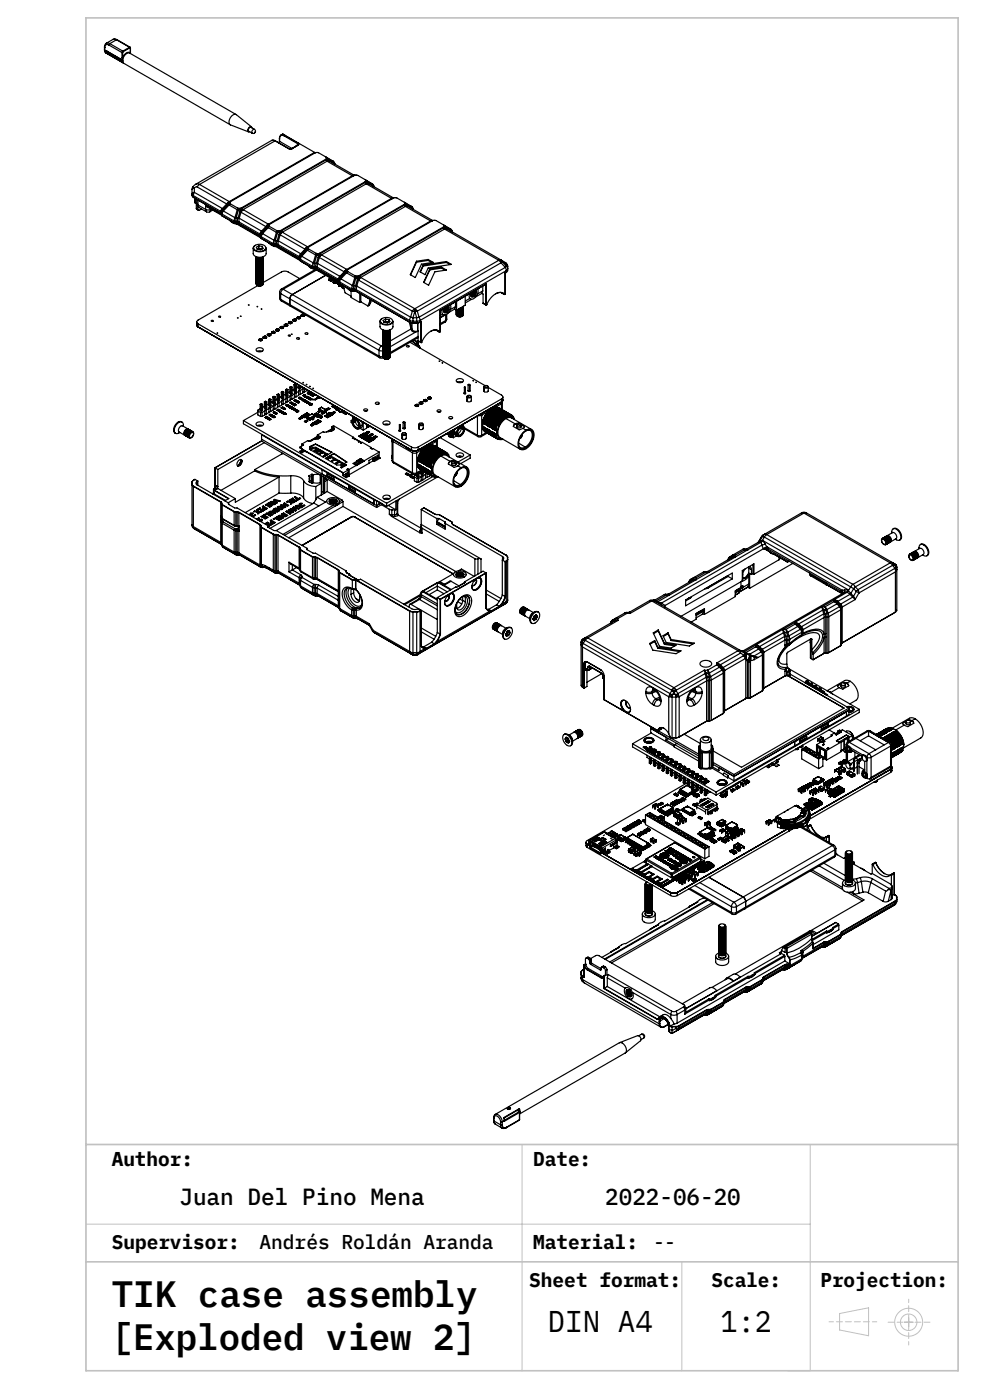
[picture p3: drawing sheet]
<svg xmlns="http://www.w3.org/2000/svg" width="210mm" height="297mm" viewBox="0 0 210 297" stroke-linecap="round" stroke-linejoin="round" font-family="sans-serif">
<defs><g id="words">
<g font-size="7.8">
<text x="23.7" y="277.4">TIK case assembly</text>
<text x="23.7" y="286.3">[Exploded view 2]</text>
</g>
<g font-size="6.3">
<text x="116.1" y="282.7">DIN A4</text>
<text x="152.9" y="282.7">1:2</text>
</g>
<g font-size="4.9">
<text x="38" y="255.6">Juan Del Pino Mena</text>
<text x="128.4" y="255.6">2022-06-20</text>
</g>
<g font-size="4.2">
<text x="23.7" y="247.4">Author:</text>
<text x="113.1" y="247.4">Date:</text>
<text x="23.7" y="265">Supervisor:</text>
<text x="55" y="265">Andrés Roldán Aranda</text>
<text x="113.1" y="265">Material:</text>
<text x="138.6" y="265">--</text>
<text x="112.3" y="273">Sheet format:</text>
<text x="150.9" y="273">Scale:</text>
<text x="174" y="273">Projection:</text>
</g>
</g></defs>
<g fill="none" stroke="#c0c0c0" stroke-width=".21">
<path d="M18.2 259.7h153.7M110.7 242.8v48M171.9 242.8v48h-4.7M144.6 267.7v23.1M178.1 278.7l6.1-1.3v6l-6.1-1.2zM192.7 279.5v2M191.7 280.5h2"/>
<circle cx="192.7" cy="280.5" r="2.97"/>
<circle cx="192.7" cy="280.5" r="1.75"/>
</g>
<path d="M188.3 280.5h9.1" fill="none" stroke="#c0c0c0" stroke-width=".21" stroke-dasharray="1.3 .6" stroke-dashoffset="-.1"/>
<path d="M192.7 285.3v-9.7" fill="none" stroke="#c0c0c0" stroke-width=".21" stroke-dasharray="1.3 .6" stroke-dashoffset=".5"/>
<path d="M186 280.4h-10.1" fill="none" stroke="#c0c0c0" stroke-width=".21" stroke-dasharray="1.3 .6" stroke-dashoffset=".3"/>
<path d="M18.2 3.8h185v287h-185zM18.2 242.8h185M18.2 267.7h185" fill="none" stroke="#c0c0c0" stroke-width=".35"/>
<g fill="none" stroke="#000" stroke-width=".25">
<path d="M22.2 10.6l.3 .7M22.2 10v.1M22.2 10.6v.1M22.2 10v.6M22.2 10.7l.3 .6M22.2 10.7l.5 .2M22.2 10.1v.6M22.5 11.3l26.3 15.2M22.5 9.2l.8 .1M22.5 9.2l-.2 .3-.1 .5M22.7 10.9l.1 .5 .1-.1M22.7 10.8l3.3 2"/>
<path d="M22.7 10.9l.1 .1M22.7 10.8v.1M22.7 10.8l3.3 1.9M22.9 11v.3M22.9 11.3h.1M23 11.3l3 1.7M23.1 9.6a.54 .54 0 0 0-.6-.1 .54 .54 0 0 0-.3 .6M23.1 9.6l2.8 1.6M23.2 11.2l-.2 .1M23.3 9.3l-.2 .3M23.3 9.3l2.8 1.5M24 8.4h.7"/>
<path d="M24 8.4l-1.5 .8M24 8.4l.4-.1 .4 .1M24.7 8.4l-1.4 .9M24.7 8.4l2.8 1.6M24.8 8.4h-.1M24.8 8.4l2.8 1.6M25.9 11.2h.1M25.9 12.2l.1 .5M25.9 12.2h.1M25.9 11.2v1M26 12.7v.1M26 12.7h.1"/>
<path d="M26 12.8h.1M26 12.2v.5M26 11.2v1M26 12.8l.2 .5-.2-.5M26 12.8a1.38 1.38 0 0 1 1.5-1.5l22.6 13M26.1 10.8l-.2 .4M26.1 10.8v.2M26.1 11l-.1 .2M27.5 10v.2M27.5 10l-1.4 .8M27.5 10.2h.1M27.5 10.2l-1.4 .8"/>
<path d="M27.6 10l.1 .2M27.6 10h-.1M27.6 11.3a1.15 1.15 0 0 0-1.6 .9M27.6 10.2v1.1M27.7 11.3h-.1M27.7 10.2h-.1M27.7 10.2l-.1 1.1M40.9 39.6l-.2 .6M40.9 39.6l.3 .3M41.2 39.9l-.5 .3M41.2 39.9v.9M41.5 39.1l-.6 .5"/>
<path d="M41.5 39.1l.4-.1 .4 .1M41.8 39.7h-.3l-.3 .2M41.8 39.7l6.3 3.6M42.3 39.1l-.5 .6M42.3 39.1l6.3 3.7M52.9 27.1l.3-.1 .8 .4a.55 .55 0 0 0-.5 .9l-.8-.6zM53.3 26.9l-3.2-2.6a1.39 1.39 0 0 0-1.3 .7 1.39 1.39 0 0 0 0 1.5l3.9 1.5M53.4 27.1v-.1a.6 .6 0 0 0-.7 .1 .6 .6 0 0 0-.1 .8h.4M54 27.4a.47 .47 0 0 1 .1 .7 .47 .47 0 0 1-.6 .2M54.1 28.1h.1M57.6 29.8l.4-.1 .3 .2M57.6 29.8l.7 .1"/>
<path d="M57.6 29.8l-16.1 9.3M58.3 29.9l2.9 1.6M58.3 29.9l-16 9.2M59.3 29.9l-.1 .4M59.3 29.9h.1M59.3 29.4v.6M59.3 30v.4M59.3 30l2.6 1.5M59.6 28.6l.8 .1M59.6 28.6l-.3 .4v.4M59.7 28.6h-.1M60 28.5l-.3 .1"/>
<path d="M60 28.4v.1M60 28.5l.4 .2M60.3 28.8a.6 .6 0 0 0-.7 0 .6 .6 0 0 0-.3 .6M60.3 28.8l2.8 1.7M60.4 28.7l-.1 .1M60.4 28.7l2.8 1.6M60.4 28.7l6.3 3.6M60.4 28.7h.1M61.2 31.5l.8 .1M61.2 31.5h.7M61.9 31.5l.1 .1M62.8 31l-1.1 .6"/>
<path d="M62.8 31h.1M63.1 30.5l.2 .2-.1 .1M63.1 30.5l-.3 .5M63.2 30.3l.2 .3-.1 .2M63.2 30.3l-.1 .2M63.2 30.8h.1M63.2 30.8l-1.3 .7M63.3 30.8l-1.3 .8M66.6 32.4h.2M66.6 32.4l-18 10.4M66.7 32.3l-.1 .1M66.7 32.3h.1"/>
<path d="M66.8 32.3l.1 .1M66.9 32.4h.7l3 1.8M66.9 32.4l-18.1 10.4M69.1 33.9l.3 .3M69.1 33.9l-17.8 10.3M69.2 33.3l.1 .2M69.2 33.7l-18.1 10.4M69.2 33.7l.1 .2M69.3 33.6l-.1 .1M69.3 33.5l1.4 .8M69.3 33.5v.1M69.3 33.6l.3 .4"/>
<path d="M69.3 33.9h-.2M69.3 33.9l.2 .3M69.3 33.9h.2M69.4 34.2l5.3 3.1M69.4 34.2l-17.8 10.3M69.4 33.5l.1 .4M69.5 34.2h-.1M69.5 33.9l.2 .2M69.5 33.9l.1 .1M69.6 34l.2 .1M69.6 34h.2M69.7 34.1l-.2 .1"/>
<path d="M69.8 34.1l.1 .1M69.8 34.1h-.1M69.8 34l.1 .2M69.8 34l.9 .6M69.9 34.2l5.3 3M70.6 34.2l.4 .6-.3-.5M70.6 34.2l.1 .1M70.7 34.6l.1 .1M70.7 34.6l.3 .2M70.7 34.3v.3M74.7 37.3h.3M74.7 37.3l-17.8 10.3"/>
<path d="M74.8 37.2l-.1 .1M74.8 37.2h.3M75 37.2h.1M75 37.2h-.2M75.1 37.2h.1M75.2 37.2h.7l3 1.8M75.2 37.2l-18.2 10.5M77.4 38.7l.3 .3M77.4 38.7l-17.8 10.3M77.5 38.1l.1 .2M77.5 38.5l-18.1 10.4M77.5 38.5l.1 .2"/>
<path d="M77.6 38.4l-.1 .1M77.6 38.3v.1M77.6 38.3l1.4 .8M77.6 38.4l.3 .3M77.6 38.7h-.2M77.6 38.7l.2 .2M77.6 38.7h.2M77.7 39l5.3 3.1M77.7 39l-17.8 10.3M77.7 38.3l.1 .4M77.8 38.9l-.1 .1M77.8 38.7l.2 .2"/>
<path d="M77.8 38.7h.1M77.9 38.7l.2 .2M77.9 38.7l.2 .1M78 38.9h-.2M78.1 38.9l.1 .1M78.1 38.9h-.1M78.1 38.8l.1 .2M78.1 38.8l.9 .6M78.2 39l5.3 3M78.9 39l.4 .6-.3-.5M78.9 39l.1 .1M79 39.4l.1 .1"/>
<path d="M79 39.4l.3 .2M79 39.1v.3M40.7 40.2v1.3l.3 .4M41 41.9l5.8 3.3M41 41.5l5.8 3.4M41 41.5v.4M41.2 40.8l-.2 .7M41.2 40.8a.37 .37 0 0 0-.5 .2 .37 .37 0 0 0 .3 .5M41.2 40.8l6 3.4M41.3 42.1l.1 .9M41.4 43h.1M41.4 43l.2 .2v1"/>
<path d="M41.6 44.2l.5 .4M41.6 44.2l.4 .2M41.7 42.3v.9l.3 .3M41.7 43.2l.5 .8M42 43.7v.7M42 43.5l1.6 .9M42 43.5l.2 .5M42 42.4v1.1M42.2 44l1.6 .9M42.7 44.3l-.5 .3-.2-.2M43.6 43.6l.3 .3 3.1 1.8M43.6 44.4l.6 .2 .5-.2"/>
<path d="M43.6 43.6l3.4 1.9M43.6 43.6v.8M43.6 44.4l.2 .5M43.8 44.9h.7M44.7 44.4l-.2 .5M44.7 44.3v.1M44.8 44.4h-.1M45.1 44.6l-.6 .3M46.8 44.9l.2 .2M46.8 45.2l.2 .2M46.8 44.9v.3M46.8 45.2h.1"/>
<path d="M47 45.1v.5l.1 .2M47.1 45.8l2.6 1.5M47.1 45.4l2.6 1.5M47.1 45.4v.4M47.1 45.8h.1M47.2 44.2l.1 .2M47.2 44.2l-.4 .7M47.3 44.6l.1 .2M47.3 44.6l-.3 .5 .1 .3M47.3 44.4l-.3 .7M47.3 44.4v.2M47.4 44.8l-.3 .6"/>
<path d="M47.4 44.8l2.4 1.4M48.1 43.3l.1 .1M48.1 43.3l-.9 .9M48.2 43.4l-.9 1M48.2 43.1l-.1 .2M48.2 43.1l.2 .1M48.3 43h.2M48.3 43l-.1 .1M48.4 43.2l-.2 .2M48.5 43l.1 .5 1.7 1 .7 .1M48.5 43l-.1 .2M48.5 42.8l.2 .1"/>
<path d="M48.5 42.8l-.2 .2M48.6 42.8h-.1M48.6 42.8h.3M48.7 42.9l-.2 .1M48.7 43.1l.1 .1M48.7 43v.1M48.7 43.1l-1.4 1.5M48.7 43l-.3 .2M48.8 46.8l.5 .4M48.8 42.8l-.1 .2M48.8 43.2l1.6 .9M48.8 43.2l-1.4 1.6"/>
<path d="M48.8 42.8l-.1 .1M49.1 46.9l.1 .2M49.2 47.1l.1 .1M49.2 47.1h.2M49.3 47.2l.9 .3M49.7 46.9l.3 .1M49.7 47.3h.3M49.7 47.3h.1M49.7 46.9v.4M49.7 47.3l.3 .1M49.8 46.2h.3M49.8 46.2l-.1 .7"/>
<path d="M49.9 47.3l.1 .1M50 47.4h.1M50 47.3h.3M50 47h.3M50 47v.3M50.1 46.2l-.1 .8M50.1 46.2h.4M50.2 47.5l5.1 3M50.2 47.3v.2M50.2 47.4l5.1 2.9M50.3 47l.4 .1M50.3 47.3l.4 .1"/>
<path d="M50.3 47.4h.4M50.3 47.4h.1M50.3 47v.3M50.4 44.1l.3 .1M50.4 44.1l-.6 2.1M50.5 46.2l.2 .1M50.5 46.2l-.2 .8M50.7 47.4h.1M50.7 47.4l4.4 2.6M50.7 47.1v.3M50.7 47.1l4.4 2.6M50.7 44.2l-.6 2"/>
<path d="M50.7 44.2h.2M50.7 46.3v.8M50.7 46.3l4.8 2.7M50.9 45h.2M50.9 45l-.4 1.2M50.9 44.2l.1 .4M51 44.6v.1M51 44.7l-.1 .3M51 44.7l.2 .1M51.1 44.5l.2 .2M51.1 44.5l-.1 .1M51.1 44.5l-.1 .2"/>
<path d="M51.1 45l5.3 3.1M51.1 45l-.4 1.3M51.1 44.1l-.2 .1M51.1 44.1l.1 .2M51.2 44.3l.3 .2M51.2 44.3l-.1 .2M51.2 44.8l-.1 .2M51.3 44.7l-.1 .1M51.3 44.2l-.1 .1M51.3 44.2l.3 .3M51.5 44.5l-.2 .2M51.6 44.5h-.1"/>
<path d="M51.6 44.5l5.3 3.1M53.7 52.6a1.59 1.59 0 0 0 2.8 0v1.2a1.58 1.58 0 0 1-2.8 0zM54 52.2a1.66 1.66 0 0 1 2.4 .3 1.49 1.49 0 0 1-2.6 .3zM54.1 52.1l-.4 .5M54.3 54.7a.83 .83 0 0 0 .8 .5 .83 .83 0 0 0 .7-.5M54.3 54.9a.83 .83 0 0 0 .8 .5 .83 .83 0 0 0 .7-.5M54.3 55.1a.83 .83 0 0 0 .8 .5 .83 .83 0 0 0 .7-.5M54.3 55.3a.83 .83 0 0 0 .8 .5 .83 .83 0 0 0 .7-.5M54.3 55.5a.83 .83 0 0 0 .8 .5 .83 .83 0 0 0 .7-.5M54.3 55.8a.87 .87 0 0 0 1.5 0M54.3 55.9a.83 .83 0 0 0 .8 .5 .83 .83 0 0 0 .7-.5M54.3 56.1a.83 .83 0 0 0 .8 .5 .83 .83 0 0 0 .7-.5"/>
<path d="M54.3 56.3a.83 .83 0 0 0 .8 .5 .83 .83 0 0 0 .7-.5M54.3 56.5a.83 .83 0 0 0 .8 .5 .83 .83 0 0 0 .7-.5M54.3 56.7a.83 .83 0 0 0 .8 .5 .83 .83 0 0 0 .7-.5M54.3 57a.87 .87 0 0 0 1.5 0M54.3 57.1a.83 .83 0 0 0 .8 .5 .83 .83 0 0 0 .7-.5M54.3 57.3a.83 .83 0 0 0 .8 .5 .83 .83 0 0 0 .7-.5M54.3 57.5a.83 .83 0 0 0 .8 .5 .83 .83 0 0 0 .7-.5M54.3 57.8a.83 .83 0 0 0 .8 .4 .83 .83 0 0 0 .7-.4M54.3 58a.83 .83 0 0 0 .8 .4 .83 .83 0 0 0 .7-.4M54.3 58.2a.83 .83 0 0 0 .8 .4 .83 .83 0 0 0 .7-.4M54.3 58.4a.87 .87 0 0 0 1.5 0M54.3 58.6a.83 .83 0 0 0 .8 .4 .83 .83 0 0 0 .7-.4"/>
<path d="M54.3 58.8a.83 .83 0 0 0 .8 .4 .83 .83 0 0 0 .7-.4M54.3 59a.83 .83 0 0 0 .8 .5 .83 .83 0 0 0 .7-.5M54.3 59.2a.83 .83 0 0 0 .8 .5 .83 .83 0 0 0 .7-.5M54.3 59.4a.83 .83 0 0 0 .8 .5 .83 .83 0 0 0 .7-.5M54.3 59.6a.87 .87 0 0 0 1.5 0M54.3 59.8a.87 .87 0 0 0 1.5 0M54.3 60a.83 .83 0 0 0 .8 .5 .83 .83 0 0 0 .7-.5M54.3 55.7v.1M54.3 56.9v.1M54.3 58.4h.1M54.3 59.6h.1M54.3 59.8h.1"/>
<path d="M54.3 54.5a.83 .83 0 0 0 .8 .4 .83 .83 0 0 0 .7-.4 .81 .81 0 0 1-.7 .5 .81 .81 0 0 1-.8-.5zM54.3 54.6a.79 .79 0 0 0 .8 .5 .79 .79 0 0 0 .7-.5M54.3 54.8a.79 .79 0 0 0 .8 .5 .79 .79 0 0 0 .7-.5M54.3 55a.79 .79 0 0 0 .8 .5 .79 .79 0 0 0 .7-.5M54.3 55.2a.79 .79 0 0 0 .8 .5 .79 .79 0 0 0 .7-.5M54.3 55.4a.79 .79 0 0 0 .8 .5 .79 .79 0 0 0 .7-.5M54.3 55.6a.79 .79 0 0 0 .8 .5 .79 .79 0 0 0 .7-.5M54.3 55.8a.79 .79 0 0 0 .8 .5 .79 .79 0 0 0 .7-.5M54.3 56a.79 .79 0 0 0 .8 .6 .79 .79 0 0 0 .7-.6M54.3 56.2a.79 .79 0 0 0 .8 .6 .79 .79 0 0 0 .7-.6M54.3 56.4a.79 .79 0 0 0 .8 .6 .79 .79 0 0 0 .7-.6M54.3 56.7a.79 .79 0 0 0 .8 .5 .79 .79 0 0 0 .7-.5"/>
<path d="M54.3 56.9a.79 .79 0 0 0 .8 .5 .79 .79 0 0 0 .7-.5M54.3 57.1a.79 .79 0 0 0 .8 .5 .79 .79 0 0 0 .7-.5M54.3 57.3a.79 .79 0 0 0 .8 .5 .79 .79 0 0 0 .7-.5M54.3 57.5a.79 .79 0 0 0 .8 .5 .79 .79 0 0 0 .7-.5M54.3 57.7a.79 .79 0 0 0 .8 .5 .79 .79 0 0 0 .7-.5M54.3 57.9a.79 .79 0 0 0 .8 .5 .79 .79 0 0 0 .7-.5M54.3 58.1a.79 .79 0 0 0 .8 .5 .79 .79 0 0 0 .7-.5M54.3 58.3a.79 .79 0 0 0 .8 .5 .79 .79 0 0 0 .7-.5M54.3 58.5a.79 .79 0 0 0 .8 .5 .79 .79 0 0 0 .7-.5M54.3 58.7a.79 .79 0 0 0 .8 .5 .79 .79 0 0 0 .7-.5M54.3 58.9a.79 .79 0 0 0 .8 .5 .79 .79 0 0 0 .7-.5M54.3 59.1a.79 .79 0 0 0 .8 .5 .79 .79 0 0 0 .7-.5"/>
<path d="M54.3 59.3a.79 .79 0 0 0 .8 .5 .79 .79 0 0 0 .7-.5M54.3 59.5a.79 .79 0 0 0 .8 .5 .79 .79 0 0 0 .7-.5M54.3 59.7a.79 .79 0 0 0 .8 .5 .79 .79 0 0 0 .7-.5M54.4 54.5a1.02 1.02 0 0 0 1.4 0M54.9 52.2v.5M54.9 52.2l.7 .1M54.9 52.2l-.5 .3 .2 .4M54.9 52.7l-.3 .2M54.9 52.7l.7 .1M55.1 49.7l.2 .2M55.1 50l.2 .2M55.1 49.7v.3"/>
<path d="M55.3 49.9v.5l.1 .2M55.4 50.6h.1M55.4 50.6l2.6 1.5M55.4 50.2l2.6 1.5M55.4 50.2v.4M55.5 49l.1 .2M55.5 49l-.4 .7M55.5 52.8l-.5-.1-.4 .2M55.6 49.4l.1 .2M55.6 49.4l-.3 .5 .1 .3M55.6 49.2l-.3 .7M55.6 49.2v.2"/>
<path d="M55.6 52.3l.2 .4-.5 .3-.7-.1M55.6 52.3v.5M55.7 49.6l-.3 .6M55.7 49.6l2.4 1.4M55.8 55.7v.1M55.8 56.9v.1M55.8 58.4h.1M55.8 59.6h.1M55.8 59.8h.1M56.4 48.1l.1 .1M56.4 48.1l-.9 .9M56.5 48.2l-.9 1"/>
<path d="M56.5 47.9l-.1 .2M56.5 47.9l.2 .1M56.6 47.8h.2M56.6 47.8l-.1 .1M56.7 48l-.2 .2M56.8 47.8l.1 .5 1.7 1h.8M56.8 47.8l-.1 .2M56.8 47.6l.2 .1M56.8 47.6l-.2 .2M56.9 47.6h-.1M56.9 47.6h.3M57 47.7l-.2 .1"/>
<path d="M57 47.9l.1 .1M57 47.8v.1M57 47.9l-1.4 1.5M57 47.8l-.3 .2M57.1 51.6l.5 .4M57.1 47.6l-.1 .2M57.1 48l1.6 .9M57.1 48l-1.4 1.6M57.4 51.7l.2 .2M57.6 51.9v.1M57.6 51.9h.1M57.6 52l.9 .3"/>
<path d="M58 51.7l.3 .1M58 52.1h.3M58 51.7v.4M58 52.1h.1M58.1 51h.3M58.1 51l-.1 .7M58.2 52.1h.1M58.3 52.1h.3M58.3 51.8v.3M58.3 51.8h.3M58.4 51l-.1 .8M58.4 51h.4"/>
<path d="M58.5 52.1v.2M58.5 52.3l5.1 2.9M58.5 52.2l5.1 2.9M58.6 51.8l.4 .1M58.6 52.1l.4 .1M58.6 51.8v.3M58.7 48.9l.3 .1M58.7 48.9l-.6 2.1M58.8 51l.3 .1M58.8 51l-.2 .8M59 52.2l4.5 2.6M59 51.9l4.5 2.6"/>
<path d="M59 51.9v.3M59 52.2h.1M59 49l-.6 2M59 49h.2M59.1 51.1l-.1 .8M59.1 51.1l4.7 2.7M59.2 49.8h.2M59.2 49.8l-.4 1.2M59.2 49l.1 .5M59.3 49.5l-.1 .3M59.3 49.5l.2 .1M59.4 49.3l.2 .2"/>
<path d="M59.4 49.3l-.1 .2M59.4 49.8l5.3 3.1M59.4 49.8l-.3 1.3M59.4 48.9l-.2 .1M59.4 48.9l.1 .2M59.5 49.1l.3 .2M59.5 49.1l-.1 .2M59.5 49.6l-.1 .2M59.6 49.5l-.1 .1M59.6 49l-.1 .1M59.6 49l.3 .3M59.8 49.3l-.2 .2"/>
<path d="M59.9 49.3h-.1M59.9 49.3l5.3 3.1M63.5 54.5l.1 .2M63.5 54.8l.1 .2M63.5 54.5v.3M63.5 54.8h.1M63.6 59.1l-2.5-1.4a1.56 1.56 0 0 0-1.4 0l-3.9 2.2a.79 .79 0 0 1-.7 .5 .79 .79 0 0 1-.8-.5M63.6 54.7v.5l.1 .2M63.7 55.4h.1M63.7 55v.4M63.7 55.4l2.6 1.5M63.7 55l2.6 1.5"/>
<path d="M63.8 53.8l.1 .2M63.8 53.8l-.3 .7M63.9 54.2l.1 .2M63.9 54.2l-.3 .5 .1 .3M63.9 54l-.3 .7M63.9 54v.2M64 54.4l-.3 .6M64 54.4l2.4 1.4M64.7 52.9l.1 .1M64.7 52.9l-.9 .9M64.8 53l-.9 1M64.8 52.7l-.1 .2"/>
<path d="M64.8 52.7l.2 .1M64.9 52.6h.2M64.9 52.6l-.1 .1M65 52.8l-.2 .2M65.1 52.6l.1 .5 1.7 1h.7M65.1 52.6l-.1 .2M65.1 52.4l.2 .1M65.1 52.4l-.2 .2M65.2 52.4h-.1M65.2 52.4h.3M65.3 52.5l-.2 .1M65.3 52.7l.2 .1"/>
<path d="M65.3 52.6v.1M65.3 52.7l-1.4 1.5M65.3 52.6l-.3 .2M65.4 56.4l.5 .4M65.5 52.4l-.2 .2M65.5 52.8l1.5 .9M65.5 52.8l-1.5 1.6M65.7 56.5l.2 .1M65.9 56.6v.2M65.9 56.6l.2 .1M65.9 56.8l.9 .3M66.3 56.5l.3 .1"/>
<path d="M66.3 56.8l.3 .1M66.3 56.5v.3M66.3 56.9h.1M66.3 56.9h.3M66.4 55.8h.3M66.4 55.8l-.1 .7M66.5 56.9h.1M66.6 57h.1M66.6 56.9h.3M66.6 56.6v.3M66.6 56.6h.3M66.7 55.8l-.1 .8"/>
<path d="M66.7 55.8h.4M66.8 56.9v.2M66.8 57.1l5.1 2.9M66.8 57l5.1 2.9M66.9 57.2l-7.2 4.1M66.9 56.6l.4 .1M66.9 56.9l.4 .1M66.9 57h.1M66.9 56.6v.3M67 53.7l.3 .1M67 53.7l-.6 2.1M67.1 55.8l.3 .1"/>
<path d="M67.1 55.8l-.2 .8M67.1 57.3l-7 4.1M67.3 57l4.5 2.6M67.3 56.7v.3M67.3 56.7l4.5 2.5M67.3 53.8l-.6 2M67.3 53.8h.2M67.4 55.9l-.1 .8M67.4 55.9l4.7 2.7M67.5 54.6h.2M67.5 54.6l-.4 1.2M67.5 53.8l.1 .3"/>
<path d="M67.6 54.1v.2M67.6 54.3l-.1 .3M67.6 54.3l.2 .1M67.7 54.1l.2 .2M67.7 54.1h-.1M67.7 54.1l-.1 .2M67.7 54.6l-.3 1.3M67.7 54.6l5.3 3.1M67.8 53.7l-.3 .1M67.8 53.7v.2M67.8 53.9l.3 .2M67.8 53.9l-.1 .2"/>
<path d="M67.8 54.4l-.1 .2M67.9 53.8l-.1 .1M67.9 53.8l.3 .3M68.1 54.1l-.3 .3M68.2 54.1h-.1M68.2 54.1l5.4 3.1M69.1 58.4l-7.2 4.2-.4 .7v1.3l.1 .4M69.7 59.3l.1 .2M69.8 59.5l.4 .1M69.8 59.5h.1M69.9 59.3h.1M70 59l-.3 .2"/>
<path d="M70 58.9v.1M70.1 59.1l-.2 .2M70.1 59.1h.1M70.2 59.6h.1M70.3 59.1h-.2M70.5 59.2h.1M70.5 59.2a.34 .34 0 0 1-.6 .1M70.6 59.5l.1-.1zM70.6 59.5l-.4 .1M70.6 59.5h.1M70.7 59.9l.1 .1M70.9 59.8h.1"/>
<path d="M71 59.5l-.4 .3M71 59.7l-.1 .1M71 59.7h.4M71 59.7h.1M71.2 59.6h.1M71.5 59.8a.39 .39 0 0 1-.6 0M71.6 60l-.4 .1M71.6 60h.1M71.7 59.9l-.1 .1M71.8 59.2l.1 .3M71.8 59.6l.1 .2M71.8 59.2v.4"/>
<path d="M71.8 59.6h.1M71.9 59.5v.5l.2 .2M72.1 59.8l2.5 1.5M72.1 59.8v.4M72.1 58.6l.1 .2M72.1 58.6l-.3 .6M72.2 59l.1 .2M72.2 59l-.3 .5 .2 .3M72.2 58.8l-.3 .7M72.2 58.8v.2M72.3 59.2l-.2 .6M72.3 59.2l2.5 1.4"/>
<path d="M73 57.7l.1 .1M73 57.7l-.9 .9M73.1 57.8l-.9 1M73.2 57.5l-.2 .2M73.2 57.5h.1M73.2 57.4h.2M73.2 57.4v.1M73.3 57.5l-.2 .3M73.4 57.5l.1 .4 1.8 1h.6M73.4 57.5h-.1M73.4 57.4v.1M73.4 57.4l-.1 .1"/>
<path d="M73.4 57.2l.2 .1M73.4 57.2l-.2 .2M73.6 57.2h-.2M73.6 57.2h.2M73.6 57.3l-.2 .1M73.7 57.5l.1 .1M73.7 57.4v.1M73.7 57.5l-1.5 1.5M73.7 57.4l-.3 .1M73.8 57.2l-.1 .2M73.8 57.6l-1.5 1.6M73.8 57.6l1.6 .9"/>
<path d="M75.4 58.5l.2 .1M75.4 58.5l-.6 2.1M75.6 58.6l-.6 2M75.6 58.6h.2M75.8 59.4h.2M75.8 59.4l-.4 1.2M75.8 58.6l.1 .3M75.9 58.9l.1 .2M76 59.1l-.2 .3M76 59.1l.1 .1M76 58.9l.3 .2M76 58.9h-.1"/>
<path d="M76 58.9v.2M76 59.4l-.3 1.3M76 59.4l11.5 6.6M76.1 58.5l-.3 .1M76.1 58.5v.2M76.1 58.7l.3 .2M76.1 58.7l-.1 .2M76.1 59.2l-.1 .2M76.3 59.1l-.2 .1M76.3 58.6l-.2 .1M76.3 58.6l.2 .3M76.4 58.9l-.1 .2"/>
<path d="M76.5 58.9h-.1M76.5 58.9l11.5 6.6M83 42.1h.3M83 42.1l-17.8 10.3M83.1 42l-.1 .1M83.1 42h.3M83.3 42h.2M83.3 42h-.2M83.3 42h.1M83.4 42h.1M83.5 42h.7l3 1.8M83.5 42l-18.2 10.5"/>
<path d="M85.7 43.5l.3 .3M85.7 43.5l-17.8 10.3M85.8 42.9l.1 .2M85.8 43.3l-18 10.4M85.8 43.3l.1 .2M85.9 43.2l-.1 .1M85.9 43.1v.1M85.9 43.1l1.4 .8M85.9 43.2l.3 .3M85.9 43.5h-.2M85.9 43.5l.2 .2M85.9 43.5h.2"/>
<path d="M86 43.8l-17.8 10.3M86 43.8l5.4 3.1M86 43.1l.1 .4M86.1 43.7l-.1 .1M86.1 43.5l.2 .2M86.1 43.5h.1M86.2 43.5l.2 .2M86.2 43.5l.2 .1M86.3 43.7h-.2M86.4 43.7l.1 .1M86.4 43.7h-.1M86.4 43.6l.1 .2"/>
<path d="M86.4 43.6l.9 .5M86.5 43.8l5.3 3M87.2 43.8l.4 .6-.3-.5M87.2 43.8l.1 .1M87.3 44.1l.1 .2M87.3 44.1l.3 .3M87.3 43.9v.2M88.3 55.4v.2M88.3 55.6l-1.2 2.7M89.8 56.2v.2M89.8 56.4l-.6 1.3M90.8 55l-2.5 .4"/>
<path d="M90.8 55l1.1 .7-2.5 .3-1.3 2.9-1.1-.6 1.3-2.9M90.8 55.2l.8 .5M90.8 55.2l-2.5 .4M90.8 55v.2M91.2 57.1v.2M91.2 57.3l-1.3 2.6M91.4 46.9h.2M91.4 46.9l-17.8 10.3M91.4 46.8v.1M91.6 46.8h.2h-.4M91.6 46.8h-.2M91.6 46.8h.1"/>
<path d="M91.7 46.8h.1M91.8 46.8h.7l3.1 1.8M91.8 46.8l-18.2 10.5M93.6 56.7l1.1 .6-2.5 .4-1.3 2.8-1-.6 1.3-2.8M93.6 56.7l-2.4 .4M93.6 56.9l.8 .4M93.6 56.9l-2.4 .4M93.6 56.7v.2M94.1 48.3l.2 .3M94.1 48.3l-17.8 10.3M94.1 47.7l.1 .2M94.1 48.1l-18 10.4"/>
<path d="M94.1 48.1l.1 .2M94.2 48l-.1 .1M94.2 47.9v.1M94.2 48l.3 .3M94.2 47.9l1.5 .8M94.2 48.3h-.1M94.2 48.3l.2 .2M94.2 48.3h.2M94.3 48.6l11.5 6.6M94.3 48.6l-17.8 10.3M94.3 47.9l.1 .4M94.4 48.5l-.1 .1"/>
<path d="M94.4 48.3l.2 .2M94.4 48.3h.1M94.5 48.3l.2 .2M94.5 48.3l.2 .1M94.6 48.5h-.2M94.7 55.5v.2M94.7 55.5l-4.9 .7M94.7 55.5l1 .6-4.9 .8-.6 1.4-1.1-.6 .7-1.5M94.7 55.7l-4.9 .7M94.7 55.7l.8 .4M94.7 48.5l.1 .1M94.7 48.5h-.1"/>
<path d="M94.7 48.4l.1 .2M94.7 48.4l1 .5M94.8 48.6l12.4 7.1M95.6 48.6l.3 .6-.2-.5M95.6 48.6l.1 .1M95.7 48.9l.1 .2M95.7 48.9l.2 .3M95.7 48.7v.2M105.8 55.2l.5 .6M105.8 55.2l.7 .3M105.8 55.2l.7 .2M105.8 55.2a.43 .43 0 0 1 .7 .2"/>
<path d="M105.8 55.2l-17.8 10.3M105.8 55.2h.1M106.3 55.8l-17.8 10.2M106.3 55.8l.9 .9M106.5 55.5l-.2 .3M106.5 55.5l.9 .9M106.5 55.4v.1M106.5 55.4l.9 .6M107.1 57.9h.1M107.1 57.9v4.5M107.2 57.9v4.4M107.2 56.7l.2 .7"/>
<path d="M107.2 55.7l.2 .3M107.2 56.7l-18.3 10.6M107.2 55.7l.4 .4 .1 .5M107.4 57.8l-.2 .1M107.4 57.8h.1M107.4 56.4l-.2 .3M107.4 56.4a.56 .56 0 0 1 0 1M107.4 56l.3 .6M107.4 57.8l-.3 .1M107.4 57.4l-18.3 10.6M107.4 56v.4M107.4 57.4v.4"/>
<path d="M107.7 56.6v.8l-.3 .4M41.7 69l.3 .4M41.7 68.3v.7M42 69.4l45.3 26.1M42 68.7v.7M42 68.7l45.3 26.1M44.8 68l.4 .1-.3 .1zM46 70.6l.2 .1zM46.4 67.1l.4 .1-.3 .1zM50.4 67.4h.1zM51 67.1h.1zM52.7 64.7h.1z"/>
<path d="M54.3 60.2a.87 .87 0 0 0 1.5 0M54.3 60.2h.1M54.3 60.1a.79 .79 0 0 0 .8 .5 .79 .79 0 0 0 .7-.5M54.5 73.9a.89 .89 0 0 1 1.4 .4 .93 .93 0 0 1-1.6-.1zM54.5 65h.2zM54.6 74.5l.5-.1 .5 .1M54.6 60.5l.4 .2 .6-.2M54.7 60.6l-12.7 7.3a.43 .43 0 0 0-.3 .4 .43 .43 0 0 0 .3 .4M54.9 72.1h.1M54.9 72.1l.1 .1M55 72l-.1 .1M55 72.2h.1"/>
<path d="M55.1 72.2l.2 .1M55.1 72h-.1M55.1 72l-.1 .2M55.1 72h.1M55.2 72l-.1 .2M55.2 72h.1M55.2 71.9l-.3 .2M55.2 71.9l-.2 .1M55.2 71.9h.1M55.2 72l.2 .3M55.4 72.3h-.1M55.4 65.5h.1z"/>
<path d="M55.5 71.9l.1 .2M55.5 71.9l-.4 .1M55.5 71.9l-.3 .1M55.5 71.9h.1M55.5 72.2l-.2 .1M55.5 72.2h.1M55.6 71.9l.1 .2M55.6 72.1l-.2 .2M55.7 72.1h-.1M55.7 72.1l-.2 .1M55.7 72.1h.1M55.8 71.6l.1 .1"/>
<path d="M55.8 71.6h.1M55.8 60.2h.1M55.9 71.5l-.1 .1M55.9 71.7h.1M56 71.7l.2 .1M56 71.5h-.1M56 71.5l-.1 .2M56 71.5h.1M56.1 71.5l-.1 .2M56.1 71.5h.1M56.1 71.4l-.3 .2M56.1 71.5l.2 .2"/>
<path d="M56.3 71.7l-.1 .1M56.4 71.4l.1 .2M56.4 71.4l-.5 .1M56.4 71.4h.1M56.4 71.4l-.3 .1M56.4 71.7l-.2 .1M56.4 71.7h.1M56.5 71.4l.1 .2M56.5 71.6l-.2 .1M56.6 71.6h-.1M56.6 71.6l-.2 .1M56.6 71.6h.1"/>
<path d="M56.7 71h.1M56.7 71l.1 .2M56.8 71h-.1M56.8 71.2h.1M56.8 71.2l.3 .1M56.9 70.9l-.1 .1M56.9 71l-.1 .2M56.9 71h.1M57 71l-.2 .2M57 71h.1M57 70.9l-.3 .1M57 70.9l-.2 .1"/>
<path d="M57 70.9h.1M57 71l.2 .2M57.2 71.2l-.1 .1M57.3 70.9l.1 .2M57.3 70.8l-.4 .2M57.3 70.8v.1M57.3 70.9l-.3 .1M57.3 70.9h.1M57.3 71.2l-.2 .1M57.3 71.2h.1M57.4 70.9l.1 .2M57.4 70.9h-.1"/>
<path d="M57.4 71.1l-.2 .1M57.5 71.1h-.1M57.5 71.1l-.2 .1M57.5 71h.1M57.6 70.5h.1M57.6 70.5l.1 .2M57.7 70.5h-.1M57.7 70.7h.1M57.7 70.7h.3M57.8 70.4l-.1 .1M57.8 70.4h.1M57.8 70.4l-.1 .3"/>
<path d="M57.8 70.4l.1 .1M57.9 70.5l-.2 .2M57.9 70.5h.1M57.9 70.3l-.3 .2M57.9 70.5l.2 .2M58.1 70.7h-.1M58.2 70.4l.1 .2M58.2 70.3l-.5 .2M58.2 70.3v.1M58.2 70.4l-.3 .1M58.2 70.4h.1M58.2 70.7h-.2"/>
<path d="M58.2 70.7h.1M58.3 70.4v.1M58.3 70.4h-.1M58.3 70.6l-.2 .1M58.3 70.5v.1M58.3 70.5l-.1 .2M58.4 70.5h.1M58.5 70h.1M58.5 70l.1 .1M58.6 69.9l-.1 .1M58.6 70.1v.1M58.6 70.2h.3"/>
<path d="M58.7 69.9h-.1M58.7 69.9l-.1 .2M58.7 69.9h.1M58.7 69.9l.1 .1M58.8 70l-.2 .2M58.8 70h.1M58.8 69.8l-.3 .2M58.8 69.8l-.2 .1M58.8 69.8h.1M58.8 70l.2 .2M59 70.2h-.1M59 69.8l.2 .3"/>
<path d="M59 69.8l-.3 .1M59 69.8l-.2 .2M59.1 69.8h.1M59.1 69.8l.1 .1M59.1 70.2h-.2M59.1 70.2h.1M59.2 69.9v.1M59.2 70.1l-.2 .1M59.2 70v.1M59.2 70l-.1 .2M59.2 70h.1M59.3 63.2l.4 .6"/>
<path d="M59.3 62l.2 .3M59.3 63.2l.2 .3M59.3 62v1.2M59.4 69.5h.1M59.4 69.5l.1 .1M59.5 69.4l-.1 .1M59.5 69.6v.1M59.5 63.5l.2 .3M59.5 62.3l20.9 12M59.5 63.5l20.9 12M59.5 62.3v1.2M59.5 69.7h.3"/>
<path d="M59.6 69.4h-.1M59.6 69.4l-.1 .2M59.6 69.4h.1M59.7 69.4l-.2 .3M59.7 69.4h.1M59.7 69.3l-.3 .2M59.7 69.3h.1M59.7 61.3l-.4 .7M59.7 61.3l.4 .1M59.7 63.8l20.8 12.1M59.7 69.4l.2 .3M59.9 69.7h-.1"/>
<path d="M59.9 69.3l.2 .2M59.9 69.3l-.1-.1-.3 .2M59.9 69.3l-.2 .1M60 69.3h.1M60 69.3l.1 .1M60 69.6l-.2 .1M60 69.6h.1M60.1 61.4l-.4 .4-.2 .5M60.1 61.4l20.8 12M60.1 69.4v.1M60.1 69.5l-.2 .2M60.1 69.5h.1"/>
<path d="M60.1 69.5l-.1 .1M60.3 69l.1 .1M60.3 69h.1M60.4 68.9l-.1 .1M60.4 69.1h.1M60.4 69.1l.3 .1M60.5 68.9h-.1M60.5 68.9l-.1 .2M60.5 68.9h.1M60.6 68.9l-.2 .2M60.6 68.9h.1M60.6 68.8l-.3 .2"/>
<path d="M60.6 68.8l-.2 .1M60.6 68.8h.1M60.6 68.9l.2 .3M60.8 69.2h-.1M60.8 68.8l.2 .2M60.8 68.8l-.3 .1M60.8 68.8h.1M60.8 68.8l-.2 .1M60.9 68.8h.1M60.9 69.1l-.2 .1M60.9 69.1h.1M61 68.8v.2"/>
<path d="M61 69l-.2 .2M61 69h.1M61 69l-.1 .1M61.2 71.1l.4 .1-.3 .1zM61.2 68.5h.1M61.2 68.4l.1 .2M61.2 68.4h.1M61.3 68.6h.1M61.3 68.6l.3 .1M61.4 68.3l-.2 .1M61.4 68.4l-.1 .2M61.4 68.4h.1"/>
<path d="M61.5 68.4l-.2 .2M61.5 68.4h.1M61.5 68.3l-.3 .1M61.5 68.3h.1M61.5 68.4l.2 .2M61.7 68.6l-.1 .1M61.7 68.3l.2 .2M61.7 68.3l-.1-.1-.2 .2M61.7 68.3l-.2 .1M61.8 68.3h.1M61.8 70.9h.1zM61.8 68.6l-.2 .1"/>
<path d="M61.8 68.6h.1M61.9 68.3v.2M61.9 68.3h-.1M61.9 68.5l-.2 .1M61.9 68.5h.1M61.9 68.5l-.1 .1M62.1 67.9h.1M62.1 67.9l.1 .2M62.2 68.1h.1M62.2 68.1h.3M62.3 67.8l-.2 .1M62.3 67.9h.1"/>
<path d="M62.3 67.9l-.1 .2M62.4 67.9l-.2 .2M62.4 67.9h.1M62.4 67.7l-.3 .2M62.4 67.7v.1M62.4 67.9l.2 .2M62.6 68.1h-.1M62.6 67.8l.2 .2M62.6 67.8l-.1-.1-.4 .2M62.6 67.8l-.2 .1M62.7 67.7v.1M62.7 67.8h.1"/>
<path d="M62.7 68.1h-.2M62.7 68.1h.1M62.8 67.8v.1M62.8 67.8h-.1M62.8 68l-.2 .1M62.8 67.9v.1M62.8 67.9l-.1 .2M62.8 67.9h.1M62.9 71.7a.28 .28 0 0 1 .4-.1 .28 .28 0 0 1 .1 .3h-.4zM63 67.4h.1M63 67.4l.1 .1M63.1 67.5v.1"/>
<path d="M63.1 67.6h.3M63.2 67.3l-.2 .1M63.2 67.3l-.1 .2M63.2 67.3h.1M63.2 67.3l.1 .1M63.3 67.4l-.2 .2M63.3 67.4h.1M63.3 67.2l-.3 .2M63.3 67.2h.1M63.3 67.4l.2 .2M63.5 67.6h-.1M63.5 67.2l.2 .3"/>
<path d="M63.5 67.2h-.1l-.4 .2M63.5 67.2l-.2 .2M63.6 67.2h.1M63.6 67.2l.1 .1M63.6 67.6h-.2M63.6 67.6h.1M63.7 67.3v.1M63.7 67.5l-.2 .1M63.7 67.4v.1M63.7 67.4l-.1 .2M63.7 67.4h.1M63.9 66.9h.1"/>
<path d="M63.9 66.9l.1 .1M63.9 66.8v.1M63.9 66.8h.1M64 67v.1M64 67.1h.3M64.1 66.8h.1M64.1 66.8l-.1 .2M64.1 66.8l.1 .1M64.2 66.9l-.2 .2M64.2 66.9h.1M64.2 66.7h.1M64.2 66.9l.2 .2"/>
<path d="M64.2 66.7l-.3 .2M64.3 66.6l.1 .1M64.3 66.6l-.4 .2M64.4 67.1h-.1M64.4 66.7l.2 .3M64.4 66.7h.1M64.4 66.7l-.2 .2M64.5 66.7h.1M64.5 66.7l.1 .1M64.5 67l-.2 .1M64.5 67v.1M64.6 66.8v.1"/>
<path d="M64.6 67l-.2 .1M64.6 66.9v.1M64.6 66.9l-.1 .1M64.6 66.9h.1M64.7 70.7a.28 .28 0 0 1 .4-.2 .28 .28 0 0 1 .1 .4h-.3zM70.8 60l.4 .1M70.8 60h.1M71.2 60.1h.1M71.6 60.2h.1M71.6 60.2l.5 .3-.3 .1M71.8 60.6h.1M71.8 60.6l.2 .1"/>
<path d="M71.9 60.1l-.3 .1M72 60.7h.1M72.1 60.2l2.5 1.5M72.1 60.2h-.2l.4 .1M72.1 60.2h.1M72.3 60.6l.1 .1M72.3 60.6l-.3 .1M72.3 60.6h.1M72.4 60.7h.1M72.5 60.4l.1 .2M72.6 60.6l-.2 .1M72.6 60.6h.1"/>
<path d="M72.6 61l.1 .1M72.7 61.1l.3 .1M72.7 61.1h.1M72.8 60.7l-.2 .3 .1 .1M72.8 60.9l.1 .2M72.8 60.9h.1M72.8 60.6l.4 1.5 1.3 .7M72.9 60.8l-.1 .1M73.7 61.2l.5 .4M74 61.3l.2 .3M74.2 61.6l.3 .2M74.5 61.6v1.5l1.8 1.1"/>
<path d="M74.6 61.3l.3 .1M74.6 61.6l.3 .1M74.6 61.6v.1M74.6 61.3v.3M74.6 61.7h.1M74.6 61.7h.3M74.8 60.6h.2M74.8 60.6l-.2 .7M74.9 61.8h.1M74.9 61.7h.3M74.9 61.4v.3M74.9 61.4h.3"/>
<path d="M75 60.6l-.1 .8M75 60.6h.4M75.2 61.4l.4 .1M75.2 61.7l.4 .1M75.2 61.8h.1M75.2 61.4v.3M75.4 60.6l.3 .1M75.4 60.6l-.2 .8M75.6 61.8l11.3 6.6M75.6 61.5v.3M75.6 61.5l11.3 6.5M75.7 60.7l-.1 .8"/>
<path d="M75.7 60.7l11.4 6.6M76.3 62.2v2M76.5 62.4v1.6M76.5 64l1.5 .9M76.5 64l-.2 .2M78.6 63.6l-.2 .8M78.6 63.6l-.6 1.3M78.6 63.6h.1M78.6 64.2l-.2 .2M78.7 63.6l-.3 .8M78.8 63.7l-.4 1-.4 .2M80.4 74.3l.9 .1"/>
<path d="M80.4 75.5l.8 .1M80.4 75.5l.1 .4M80.4 74.3v1.2M80.5 75.9h.8M80.6 68.2a1.59 1.59 0 0 0 2.8 0v1.1a1.58 1.58 0 0 1-2.8 0zM80.9 67.7a1.66 1.66 0 0 1 2.4 .3 1.49 1.49 0 0 1-2.6 .3zM80.9 73.4l-.4 .4-.1 .5M80.9 73.4l.3 .3M81 67.6l-.4 .6M81.2 70.2a.83 .83 0 0 0 .8 .5 .83 .83 0 0 0 .7-.5M81.2 70.4a.83 .83 0 0 0 .8 .5 .83 .83 0 0 0 .7-.5M81.2 70.6a.83 .83 0 0 0 .8 .5 .83 .83 0 0 0 .7-.5"/>
<path d="M81.2 70.9a.87 .87 0 0 0 1.5 0M81.2 71a.83 .83 0 0 0 .8 .5 .83 .83 0 0 0 .7-.5M81.2 71.2a.83 .83 0 0 0 .8 .5 .83 .83 0 0 0 .7-.5M81.2 71.4a.83 .83 0 0 0 .8 .5 .83 .83 0 0 0 .7-.5M81.2 71.6a.83 .83 0 0 0 .8 .5 .83 .83 0 0 0 .7-.5M81.2 71.9a.83 .83 0 0 0 .8 .4 .83 .83 0 0 0 .7-.4M81.2 72.1a.83 .83 0 0 0 .8 .4 .83 .83 0 0 0 .7-.4M81.2 72.3a.87 .87 0 0 0 1.5 0M81.2 72.5a.83 .83 0 0 0 .8 .4 .83 .83 0 0 0 .7-.4M81.2 72.7a.83 .83 0 0 0 .8 .4 .83 .83 0 0 0 .7-.4M81.2 72.9a.83 .83 0 0 0 .8 .4 .83 .83 0 0 0 .7-.4M81.2 73.1a.83 .83 0 0 0 .8 .5 .83 .83 0 0 0 .7-.5"/>
<path d="M81.2 73.3a.83 .83 0 0 0 .8 .5 .83 .83 0 0 0 .7-.5M81.2 73.5a.83 .83 0 0 0 .8 .5 .83 .83 0 0 0 .7-.5M81.2 73.7a.87 .87 0 0 0 1.5 0M81.2 73.9a.83 .83 0 0 0 .8 .5 .83 .83 0 0 0 .7-.5M81.2 74.1a.83 .83 0 0 0 .8 .5 .83 .83 0 0 0 .7-.5M81.2 74.3a.83 .83 0 0 0 .8 .5 .83 .83 0 0 0 .7-.5M81.2 74.5a.83 .83 0 0 0 .8 .5 .83 .83 0 0 0 .7-.5M81.2 74.7a.83 .83 0 0 0 .8 .5 .83 .83 0 0 0 .7-.5M81.2 75a.87 .87 0 0 0 1.5 0M81.2 75.1a.83 .83 0 0 0 .8 .5 .83 .83 0 0 0 .7-.5M81.2 75.3a.83 .83 0 0 0 .8 .5 .83 .83 0 0 0 .7-.5M81.2 75.5a.83 .83 0 0 0 .8 .5 .83 .83 0 0 0 .7-.5"/>
<path d="M81.2 75.7a.87 .87 0 0 0 1.5 0M81.2 70.8v.1M81.2 72.3h.1M81.2 73.7h.1M81.2 74.9v.1M81.2 75.7h.1M81.2 70a.83 .83 0 0 0 .8 .5 .83 .83 0 0 0 .7-.5 .81 .81 0 0 1-.7 .5 .81 .81 0 0 1-.8-.5zM81.2 73.2l-.3 .2M81.2 70.1a.79 .79 0 0 0 .8 .6 .79 .79 0 0 0 .7-.6M81.2 70.3a.79 .79 0 0 0 .8 .6 .79 .79 0 0 0 .7-.6M81.2 70.5a.79 .79 0 0 0 .8 .6 .79 .79 0 0 0 .7-.6M81.2 70.7a.79 .79 0 0 0 .8 .6 .79 .79 0 0 0 .7-.6"/>
<path d="M81.2 71a.79 .79 0 0 0 .8 .5 .79 .79 0 0 0 .7-.5M81.2 71.2a.79 .79 0 0 0 .8 .5 .79 .79 0 0 0 .7-.5M81.2 71.4a.79 .79 0 0 0 .8 .5 .79 .79 0 0 0 .7-.5M81.2 71.6a.79 .79 0 0 0 .8 .5 .79 .79 0 0 0 .7-.5M81.2 71.8a.79 .79 0 0 0 .8 .5 .79 .79 0 0 0 .7-.5M81.2 72a.79 .79 0 0 0 .8 .5 .79 .79 0 0 0 .7-.5M81.2 72.2a.79 .79 0 0 0 .8 .5 .79 .79 0 0 0 .7-.5M81.2 72.6a.79 .79 0 0 0 .8 .5 .79 .79 0 0 0 .7-.5M81.2 72.8a.79 .79 0 0 0 .8 .5 .79 .79 0 0 0 .7-.5M81.2 73a.79 .79 0 0 0 .8 .5 .79 .79 0 0 0 .7-.5M81.2 73.2a.79 .79 0 0 0 .8 .5 .79 .79 0 0 0 .7-.5M81.2 73.4a.79 .79 0 0 0 .8 .5 .79 .79 0 0 0 .7-.5"/>
<path d="M81.2 73.8a.79 .79 0 0 0 .8 .5 .79 .79 0 0 0 .7-.5M81.2 74a.79 .79 0 0 0 .8 .5 .79 .79 0 0 0 .7-.5M81.2 74.2a.79 .79 0 0 0 .8 .5 .79 .79 0 0 0 .7-.5M81.2 74.6a.79 .79 0 0 0 .8 .5 .79 .79 0 0 0 .7-.5M81.2 75.2a.79 .79 0 0 0 .8 .6 .79 .79 0 0 0 .7-.6M81.2 75.4a.79 .79 0 0 0 .8 .6 .79 .79 0 0 0 .7-.6M81.2 75.6a.79 .79 0 0 0 .8 .6 .79 .79 0 0 0 .7-.6M81.3 70a1.02 1.02 0 0 0 1.4 0M81.3 74.3a.74 .74 0 0 0 .5 .7 .74 .74 0 0 0 .8-.3l.1-.3M81.5 76l.4 .2 .6-.2M81.8 67.7l.7 .1M81.8 67.7l-.5 .3 .2 .4"/>
<path d="M81.8 67.7v.5M81.8 68.2l-.3 .2M82.4 68.4l-.5-.1-.4 .1M82.5 67.8l.2 .4-.5 .3-.7-.1M82.5 67.8v.5l-.7-.1M82.7 70.8v.1M82.7 72.3h.1M82.7 73.7h.1M82.7 74.9v.1M82.7 75.7h.1M86.2 73.4a.26 .26 0 0 1 .4-.1 .26 .26 0 0 1 .1 .3h-.3zM86.8 68.3l.4 1.5"/>
<path d="M86.9 68l.7 .2M86.9 68.3l.7 .2M86.9 68.3v.1M86.9 68v.3M86.9 68.4h.1M86.9 68.4l.7 .1M87 72.6l15.9 9.2M87 68.4l.4 1.6M87.1 67.3l.5 .1M87.1 67.3l-.2 .7M87.2 69.8l-4.5 2.6a.79 .79 0 0 1-.7 .5 .79 .79 0 0 1-.8-.5M87.2 69.8a.84 .84 0 0 0 1.4 .5"/>
<path d="M87.2 69.8l.2 .2M87.3 72.4l.4 .2M87.4 70l.5 .3 .7-.1M87.4 68.5v1.5M87.5 66l.5 .1M87.5 66l-.4 1.3M87.5 72.3h.1M87.5 72.3l-.1 .1M87.6 67.4v.8M87.6 68.5h.1M87.6 68.5h.8M87.6 67.4h.8"/>
<path d="M87.6 68.2h.8M87.6 68.2v.3M87.7 72.6l.8 .6M87.7 72.6l.7 .6 .4 .4M87.7 72.2h.1M87.8 72.2l.4 .2M87.8 72.2l-.3 .1M87.8 72.2h.1M87.8 72.2l.5 .2M88 65.5l-.5 .5M88 65.5v.6M88 66.1l-.4 1.3"/>
<path d="M88 66.1h.1M88 65.5h.1M88 65.5l.5 .5M88 66.1l.4 1.3M88.2 72.4l.4 .3M88.2 70.4l-5.5 3.2a.79 .79 0 0 1-.7 .5 .79 .79 0 0 1-.8-.5M88.3 72.4h-.1M88.3 72.4l.4 .3M88.3 73l.2 .1M88.3 73h.1M88.3 72.8v.2M88.3 72.8l.1 .2"/>
<path d="M88.4 67.4v.8M88.4 68.5h.1M88.4 68.2v.3M88.4 73l.2 .1M88.4 73h.1M88.5 73.1v.1M88.5 73.2l.3 .3M88.5 73.2l.3 .1M88.5 66l-.5 .1M88.5 66l.4 1.3M88.5 73.1h.1M88.5 73.1l.1 .1"/>
<path d="M88.6 70.2v.1M88.6 72.7l.1 .1M88.6 72.7l-.3 .1M88.6 70.3l.1 2M88.6 70.3h.1M88.6 70.2h.1M88.6 68.5v1.7M88.7 72.7v.1M88.7 72.7h.1M88.7 72.7h-.1M88.7 71.4l-6 3.4a.79 .79 0 0 1-.7 .5 .79 .79 0 0 1-.8-.5M88.7 71.6l-6 3.4a.79 .79 0 0 1-.7 .5 .79 .79 0 0 1-.8-.5"/>
<path d="M88.7 72.3l.6 .4M88.7 72.3l.6 .3M88.7 72.8l-.3 .2M88.7 72.8h.1M88.7 72.8v.4M88.8 73.5l.1 .2M88.8 73.5l.2 .1v.1M88.8 73.3v.2M88.9 73.4v.2M88.9 67.3l-.5 .1M88.9 67.3l.2 .7M89 73.7h.1"/>
<path d="M89 73.7v.1M89.1 73.7v.1M89.1 68.4h.1M89.1 68l-.7 .2M89.1 68.3l-.7 .2M89.1 68v.3M89.3 72.6h.1M89.3 72.6v.1M89.3 68.2v4.4M89.3 68.2l-.2 .2M89.4 72.6v.1M89.4 68.2h-.1"/>
<path d="M89.4 68.2v4.4M89.4 68.2l-.3 .1M89.4 72.7h-.1M89.4 72.7h.1M89.5 72.6l-.1 .1M89.5 72.6h.1M91.3 70.3l.4-.2a1.27 1.27 0 0 1 1.5 .3M92.6 70v.1M92.6 70.1l.6 .3M93.1 76.6h.2zM93.2 70.4h.1M93.3 70.4h.1"/>
<path d="M93.3 70.4a1.78 1.78 0 0 0-2.7 .5l-1.1 1.7M93.3 70.4h-.1M93.4 70.3l-.1 .1M93.4 65.9v4.4M93.4 70.3h.1M93.8 77h.1zM93.9 66.7l-.5 .2M93.9 66.7l.1 .1M94.2 65.6l.1 .1M94.2 65.6l-.1 .1M94.2 65.4v.1a.49 .49 0 0 0 0 .8 .49 .49 0 0 0 .7-.2M94.3 66.8l-.9 .5"/>
<path d="M94.3 65.7l-.2 .1M94.4 68.3l-1 .6M94.4 65.7l-.3 .2M94.4 65.7v.1M94.4 65.3l-.2 .3M94.4 65.8l-.3 .2M94.5 66.8l-1.1 .6M94.5 68l-.1 .3M94.5 68l-1.1 .7M94.5 66.8v1.2M94.5 65.2l-.2 .5M94.6 65.8l-.5 .2 .5-.1"/>
<path d="M94.6 65.8v.1M94.7 65.8l-.1 .1M94.7 65.8l.2-.4v-.4v.4l-.3 .4M94.7 65.1l-.3 .6M94.8 66l-.4 .2-.3-.1M94.8 66l.1 .1M94.8 67.7l-.4 .6M94.8 67.7l-.3 .3M94.8 66.7v1M94.8 65.1l-.4 .7M95 65v.3l-.3 .5M95 64.9l.1 .6-.3 .5"/>
<path d="M95.1 64.9l.2 .5-.4 .7M95.5 64.6a1.73 1.73 0 0 1-1.4 2.2 .91 .91 0 0 1-.3-1.2M96.4 65.6l-1.3 .7M96.4 65.6l.5 .2M96.6 65.1l-1.1 .6M96.6 64v1.1M96.6 65.1l-.2 .5M96.8 65.9a.83 .83 0 0 0 .7 .5 .83 .83 0 0 0 .8-.5M96.8 66.1a.83 .83 0 0 0 .7 .5 .83 .83 0 0 0 .8-.5M96.8 66.3a.83 .83 0 0 0 .7 .5 .83 .83 0 0 0 .8-.5M96.8 66.5a.83 .83 0 0 0 .7 .5 .83 .83 0 0 0 .8-.5M96.8 66.8a.87 .87 0 0 0 1.5 0"/>
<path d="M96.8 65.8h.1M96.8 66.7v.1M96.8 65.9a.79 .79 0 0 0 .7 .5 .79 .79 0 0 0 .8-.5M96.8 66.1a.79 .79 0 0 0 .7 .5 .79 .79 0 0 0 .8-.5M96.8 66.3a.79 .79 0 0 0 .7 .5 .79 .79 0 0 0 .8-.5M96.8 66.5a.79 .79 0 0 0 .7 .5 .79 .79 0 0 0 .8-.5M96.8 66.7a.79 .79 0 0 0 .7 .5 .79 .79 0 0 0 .8-.5M96.9 63.9v1.9M97 67.1l.5 .1 .6-.1M97.7 65.3l.6-.3-.3 .3-.4 .1M98.3 65a.69 .69 0 0 1-1 .5M98.3 65.2a.75 .75 0 0 1-1.2 .5"/>
<path d="M98.3 65.4a.84 .84 0 0 1-1.4 .4M98.3 65.6a.82 .82 0 0 1-.7 .6 .82 .82 0 0 1-.8-.4M98.3 65.1a.74 .74 0 0 1-1 .5M98.3 65.3a.79 .79 0 0 1-1.3 .4M98.3 65.6a.9 .9 0 0 1-1.4 .2M98.3 65.7a.83 .83 0 0 1-.7 .5 .83 .83 0 0 1-.8-.4M98.3 65.5v.1M98.3 66.7v.1M98.7 62.8v1.9l-1.8 1.1M99.6 63.3l-.9 .6M99.7 63.4h.1M100 62.3h.1"/>
<path d="M100 62.3l-.1 .1M100 62.1l-.1 .1a.49 .49 0 0 0 .1 .8 .49 .49 0 0 0 .7-.2M100 63.5l-1.3 .8M100.2 62.4l-.3 .2M100.2 62.4h.1M100.2 61.9l-.2 .4M100.3 61.9l-.3 .4M100.4 62.5l-.5 .2 .5-.2M100.4 62.5h.1M100.4 62.5l.3-.4v-.4v.3l-.3 .5M100.5 61.8l-.3 .6M100.5 62.6l-.3 .2h-.3"/>
<path d="M100.5 62.6l.2 .2M100.6 61.7l-.4 .7M100.8 61.6v.3l-.4 .6M100.8 61.6v.6l-.3 .4M100.9 61.5l.2 .6-.4 .7M101.3 61.3a1.73 1.73 0 0 1-1.4 2.2 .91 .91 0 0 1-.3-1.2M102.2 62.2l-1.3 .8M102.2 62.2l.3 .2v1.9M102.4 60.7v1M102.4 61.7l-1.1 .7M102.4 61.7l-.2 .5M102.5 64.3l.6 .4"/>
<path d="M103.1 64.7h.1M103.1 60.3v4.4M103.1 60.2v.1M103.1 60.2l-9.7 5.7M103.1 60.2v4.5M103.2 64.7h-.1M103.2 64.7h.1M103.2 64.6v.1M103.3 64.6h.1M103.3 64.6l-.1 .1M105.1 62.3l.4-.1a1.27 1.27 0 0 1 1.5 .3M106.3 62.1h.1"/>
<path d="M106.4 62.1h.1M106.4 62.1l.6 .4M107 62.5h.1M107 62.4h.1M107 62.4a1.78 1.78 0 0 0-2.6 .5l-1.2 1.7M107 62.4v.1M107.1 62.5h-.1M107.1 62.5h.1M107.1 62.4h.1M107.2 62.3l-.1 .2M107.2 62.3l-.1 .1M38.6 89.6a1.04 1.04 0 0 0-1.5 .6 1.08 1.08 0 0 0 .1 1.7"/>
<path d="M38.9 90.4a.69 .69 0 0 0-.3-.8 .69 .69 0 0 0-.9 .2 1.63 1.63 0 0 0-.5 2.1l.4 .1 .6-.3M39.9 91l-1.2-.7a.86 .86 0 0 0-.7 1.3l1.1 .7M39.9 91a.8 .8 0 0 0-.8 .4 .8 .8 0 0 0 .1 .9M40.1 91.1a.81 .81 0 0 0-.9 .4 .81 .81 0 0 0 .1 .9M40.1 91.1a.8 .8 0 0 0-.8 .4 .8 .8 0 0 0 .1 .9M40.2 91.2a.81 .81 0 0 0-.8 .4 .81 .81 0 0 0 .1 .9M40.3 91.2a.8 .8 0 0 0-.8 .4 .8 .8 0 0 0 0 .9M40.4 91.3a.81 .81 0 0 0-.8 .4 .81 .81 0 0 0 .1 .9M40.4 92l.3-.3a.58 .58 0 0 1 .3 .7 .58 .58 0 0 1-.6 .5l-.2-.4zM40.4 91.7l.4-.1a.74 .74 0 0 1 .3 .8 .74 .74 0 0 1-.7 .5h-.3l-.1-.3zM40.5 91.3a.8 .8 0 0 0-.8 .4 .8 .8 0 0 0 0 .9M40.6 91.4a.81 .81 0 0 0-.8 .4 .81 .81 0 0 0 0 .9"/>
<path d="M40.6 91.4a.8 .8 0 0 0-.8 .4 .8 .8 0 0 0 .1 .9M40.8 91.5a.81 .81 0 0 0-.9 .4 .81 .81 0 0 0 .1 .9M40.8 91.6a.8 .8 0 0 0-.8 .3 .8 .8 0 0 0 .1 .9M40.9 91.6a.81 .81 0 0 0-.8 .4 .81 .81 0 0 0 .1 .9M45.6 99.2l9.9-5.7-9.9 5.8M45.6 99.2v.1M45.6 99.2v4.5M45.6 99.3l.6 .3M46.2 99.6v3.6M50.4 98.8l.6-.7 .2-.6-.2 .7-.6 .6M50.6 97.7l.5-.2a.78 .78 0 0 1 .1 .9 .78 .78 0 0 1-.9 .4v-.4zM51.2 97.5a.93 .93 0 0 1-.8 1.3"/>
<path d="M51.2 97.6l-.2 .6-.5 .6M51.6 89.2v.7l30.4 17.5M51.6 89.2l30.4 17.6M54 99.9a14.5 14.5 0 0 0 5.2 1.3M54 99.6a15.4 15.4 0 0 0 7.7 1.3M54 99.6v.3M54 99.9l-7.1 4.1M54.4 89.8a.92 .92 0 0 1 1.5 .3 .96 .96 0 0 1-1.6-.2zM54.5 90.3l.6-.1 .6 .1M54.7 87.5l-3.1 1.7M54.7 87.2l.6 .3M55.2 86.7l-.5 .3v1l.6 .4"/>
<path d="M55.2 85.8v1.3l.2 .1M55.2 85.8l.2 .1M55.2 85.8l.2-.2 .3 .2M55.3 88.4h.3M55.3 87.5h.3M55.3 87.5v.9M55.4 85.9v1.3M55.5 92.2l12.8 7.5M55.5 92.2v1.4l24.4 14.1M55.5 93.2l24.4 14.1 .9-.6M55.6 92.2h-.1M55.6 87.5v.9"/>
<path d="M55.7 85.8v1.3l-.3 .1M55.7 85.8l-.3 .1M56.1 93.9l-9.9 5.7M56.1 85.3l.2-.2 .3 .2M56.1 86.2l-.4 .2M56.1 85.3v1.3l.2 .1M56.1 85.3l.2 .1M56.2 87.8h.3M56.2 87.2l-.6 .3M56.3 88.6h.1M56.3 85.4v1.3M56.4 88.6h.1"/>
<path d="M56.5 87v.8M56.5 87h-.3v1l-.6 .4M56.6 88.4l-.1-.1-.2 .3M56.6 88.4l-.2 .1h.4M56.6 88.4h.1M56.6 85.3v1.3l-.3 .1M56.6 85.3l-.3 .1M56.6 88.7l.3 .1M56.8 88.5l-.4 .1M56.8 88.5h.1M57 88.7h.1l-.2-.1-.3 .1 .3 .1M57 88.7h-.3l.2 .1"/>
<path d="M57 88.9l.3 .2M57 88.7h-.3M57 84.7l.2-.1 .3 .1M57 84.7v1.4l.2 .1M57 85.7l-.4 .2M57 84.7l.2 .2M57.1 87.3h.3M57.1 86.7l-.6 .3M57.1 88l.3 .2M57.2 84.9v1.3M57.3 88.9l.1 .1M57.3 88l.1-.1 .2 .2"/>
<path d="M57.3 88.9h-.2l.2 .2M57.3 88l.2 .1M57.3 88h.1M57.3 88.9h-.2M57.4 86.5h-.3v1l-.6 .3M57.4 86.5v.8M57.4 88.2l.1 .1M57.4 88.2h.1M57.4 89l-.1-.2-.3 .1 .3 .2M57.5 88.9l-.1 .1M57.5 88h-.3M57.5 84.7v1.4l-.3 .1"/>
<path d="M57.5 84.7l-.3 .2M57.5 88.3h.1M57.5 88.3l.2-.1-.1 .2M57.5 88.1l-.1 .1M57.5 88.1h.1M57.6 88.1l-.2-.2-.3 .1 .3 .2M57.6 88v.1M57.6 88.4h.1M57.7 88.4h.1M57.8 88.5l.3-.2 .3 .1-.3 .2zM57.8 88.1v.2l.3-.1M57.8 88.1l-.4 .1"/>
<path d="M57.8 88.1h.1M57.9 85.2l-.4 .2M57.9 84.2v1.3l.2 .2M57.9 84.2l.2 .2M57.9 84.2l.2-.1 .3 .1M58 86.8h.3M58 86.2l-.6 .3M58 87.5l.3 .1M58 88.5l.2-.1zM58.1 88.2l-.4 .2M58.1 88.2h.1M58.1 84.4v1.3"/>
<path d="M58.2 88.4l-.2 .1M58.3 86h-.3v1l-.6 .3M58.3 86v.8M58.3 87.7l.4 .1M58.3 87.5l.1 .1M58.3 87.5h-.2l.2 .1M58.3 87.5h-.2M58.3 87.7l.2 .1h.2l-.1-.2 .2 .1M58.3 87.7h.2M58.4 88.5l-.3 .1-.3-.1M58.4 84.2v1.3l-.3 .2M58.4 84.2l-.3 .2"/>
<path d="M58.4 87.6l-.1-.2-.3 .1 .3 .1M58.5 87.7h.1M58.5 87.7v.1v-.2h.1l.2 .1M58.5 87.6v.2M58.5 87.5l-.1 .1M58.6 87.7h.1M58.8 87l.3-.2 .2 .2-.2 .1M58.8 87l.1 .1M58.8 87h.1M58.8 83.7v1.3l.2 .2M58.8 83.7l.2-.1 .3 .1M58.8 84.6l-.4 .3"/>
<path d="M58.8 83.7l.2 .1M58.8 87.7h.1M58.9 86.3h.3M58.9 85.6l-.6 .4M58.9 87.1h.1M59 87l-.1 .1M59 87l.1 .2M59 87h.1M59 83.8v1.4M59.1 87h.1zM59.1 87.2l.3 .2M59.1 87.2h.1"/>
<path d="M59.1 87.1h.1M59.1 87.1v.1M59.2 85.4h-.3v1.1l-.6 .3M59.2 85.4v.9M59.2 87h.1M59.3 83.7v1.3l-.3 .2M59.3 83.7l-.3 .1M59.3 87l-.2 .1M59.4 87.2h.1M59.4 87.2l.1 .1M59.4 87.4h.1M59.5 87.3l-.1 .1"/>
<path d="M59.5 87.1l.1 .2M59.5 87.1l.2 .1M59.5 87.1h.1M59.5 87.4l.4 .1M59.5 87.3h.1M59.6 87.3h-.1M59.6 87.3h.1M59.6 86.5l.4-.2 .2 .2-.3 .1zM59.7 87.4h-.2l.2 .1h.2l-.1-.2 .2 .1M59.7 87.4h-.1M59.7 87.4v.1v-.2h.1l.2 .1M59.7 87.3v.2"/>
<path d="M59.7 87.2h.1M59.7 83.2l.2-.2 .3 .2M59.7 83.2v1.3l.2 .1M59.7 84.1l-.4 .3M59.7 83.2l.2 .1M59.7 87.2l-.2-.2-.4 .2M59.8 85.8h.3M59.8 85.1l-.6 .3M59.8 96.1v.2M59.8 96.3l-5.8 3.3M59.8 87.3l.1 .1M59.8 87.6h.1"/>
<path d="M59.8 87.6l.3 .2M59.8 87.6l.3-.2 .6 .4M59.8 86.5h.3zM59.9 83.3v1.3M60 86.4l.1 .1M60 87.4h.1M60 87.6l.1 .1M60 87.6l.2 .1M60 87.6h.1M60 96.2l-.2 .1M60.1 87.8h.1M60.1 84.9h-.3v1.1l-.6 .3"/>
<path d="M60.1 84.9v.9M60.1 86.7l.3-.1 .2 .1h-.3l.1 .1-.1 .1zM60.1 87.7h.1M60.1 87.7v.1M60.2 87.5l.1 .1M60.2 87.5h.1M60.2 83.2v1.3l-.3 .1M60.2 83.2l-.3 .1M60.2 86.5l-.3 .1-.3-.1M60.2 87.7h.1M60.2 87.9h.1M60.3 87.6l-.1 .1"/>
<path d="M60.3 87.6h.1M60.3 87.9h.1M60.4 87.6l.1 .1-.3 .2M60.4 87.6h-.1M60.4 87.6h.1M60.4 86.7h-.2M60.6 87.8h.1M60.6 87.8l-.3 .1M60.6 82.7l.2-.2 .3 .2M60.6 82.7v1.3l.2 .1M60.6 83.6l-.4 .2M60.6 82.7l.2 .1"/>
<path d="M60.6 86h.4M60.7 85.2h.3M60.7 84.6l-.6 .3M60.7 87.8h.1M60.8 85.9h.1M60.8 85.9l.1 .1-.1-.1 .1-.1 .2 .2M60.8 85.9l.1 .1M60.8 82.8v1.3M60.9 85.9h.1M60.9 86.2l.4-.2 .2 .1-.3 .2zM61 84.4h-.3v1l-.6 .4M61 84.4v.8"/>
<path d="M61 85.9l.1 .1M61 85.9l-.1 .2-.3-.1 .2-.1M61.1 82.7v1.3l-.3 .1M61.1 82.7l-.3 .1M61.1 86.2l.2-.1zM61.1 85.9v.1M61.3 86.4h.1M61.3 86.1h.1M61.4 86.4h.1M61.5 83.1l-.4 .2M61.5 82.1v1.4l.2 .1M61.5 82.1l.2-.1 .3 .1"/>
<path d="M61.5 82.1l.2 .2M61.5 86.1l-.3 .2-.3-.1M61.5 85.5h.4M61.6 84.7h.3M61.6 84.1l-.6 .3M61.6 86.6h.1M61.6 85.4l-.1 .1 .2 .1 .2-.1-.1-.1 .2 .1M61.6 85.4v.1M61.6 85.4l.1 .1v-.1l.1-.1 .2 .2M61.7 85.4v.1M61.7 86.2l-.3 .2M61.7 86.2l-.4 .2"/>
<path d="M61.7 86.2h.1M61.7 82.3v1.3M61.7 86.6l.3-.1-.2 .2M61.7 86.6h.1M61.8 85.4h.1M61.8 86.7h.1M61.9 85.6l.3 .2M61.9 86.7l.3-.1-.3 .1M61.9 86.7h.1M61.9 83.9h-.3v1l-.6 .3M61.9 83.9v.8M61.9 86.3l-.3 .1-.1 .2"/>
<path d="M61.9 86.3l-.4 .3M61.9 86.7l.1 .1M62 82.1v1.4l-.3 .1M62 82.1l-.3 .2M62 85.4v.1M62 86.8h.1M62.1 86.5h.1M62.1 86.5l-.1 .1h.3M62.1 86.5l-.1-.1-.4 .2M62.1 85.9h.2M62.1 85.9h.1M62.2 85.6l-.2 .1"/>
<path d="M62.3 85.9h.1M62.3 86.8h.2zM62.3 85l.6 .3M62.3 85h.1M62.3 85.7h-.3l.2 .1M62.3 85.7l-.1-.2-.3 .1 .3 .2M62.3 85.9l.1 .1M62.3 86.6l-.3 .2M62.3 86.6h.1M62.4 85.6l-.1 .1M62.4 81.6v1.3l.2 .2M62.4 81.6l.2-.1 .3 .1"/>
<path d="M62.4 81.6l.2 .2M62.4 82.6l-.4 .2M62.4 86l.1 .1M62.4 86h.1M62.4 84.2h.4M62.4 83.6l-.5 .3M62.5 86.1h.1M62.5 87l.4 .1M62.5 86.8h-.2M62.6 85.1h.1M62.6 85.9l-.1 .2M62.6 85.9h.1"/>
<path d="M62.6 85.7l-.1 .1 .3 .1M62.6 85.7l-.5 .2M62.6 85.7h.1M62.6 81.8v1.3M62.7 85.1h-.1M62.7 85.1h.1M62.7 87l-.2 .1 .2 .1 .2-.1-.1-.1 .2 .1M62.7 87l-.1 .1M62.7 87l.1 .1-.1-.2h.1l.2 .2M62.7 87l.1 .1M62.7 84.8l-.4 .2M62.7 84.8l-.2 .2 .2 .1"/>
<path d="M62.7 84.8h.1M62.8 83.4h-.4v1l-.5 .3M62.8 83.4v.8M62.8 87h.1M62.8 87.2l.1 .1M62.8 87.2h.1M62.8 85.9h.1M62.8 85.9h-.2M62.9 85.1h.1M62.9 85.1l.1 .2M62.9 85.1l.1 .1M62.9 81.6l-.3 .2"/>
<path d="M62.9 81.6v1.3l-.3 .2M62.9 85.3h.1M62.9 87.3h.1M63 85.3l.3-.2 .2 .2-.2 .2zM63 85.3h-.1M63 85.1l.2 .1M63 85.1h.1M63 85.1l.1 .1M63 87v.1M63 85.2v.1M63.1 85.2h-.1M63.1 85.2h.1"/>
<path d="M63.1 85.4l.3-.1zM63.2 85.2h.1M63.2 85.1l-.2-.1-.4 .1M63.2 85.1v.1M63.2 85.1h.1M63.2 87.1l-.3 .2M63.2 87.1l-.4 .1M63.2 87.1h.1M63.3 82l-.4 .3M63.3 81.6v.8l.2 .2M63.3 84.4l.4 .1M63.3 85.2l.1 .1"/>
<path d="M63.3 83.7h.4M63.3 83l-.5 .4M63.4 87.2l-.5 .2M63.4 88.8h.3M63.5 84.4h-.1M63.5 84.4v.1v-.2l.1-.1 .2 .2M63.5 84.3l.1 .1M63.5 88.8h.1M63.5 81.8v.8M63.5 85.3l-.2 .2-.3-.2M63.6 95.8h.1M63.6 88.9h.1"/>
<path d="M63.6 88.6h.1M63.6 84.3l.1 .1M63.6 84.6l.3-.2 .3 .2-.3 .1zM63.7 88.8h.1M63.7 88.8h-.3a.17 .17 0 0 1 .1-.2 .17 .17 0 0 1 .2 .1 .17 .17 0 0 1-.1 .2M63.7 88.8l-.1 .1M63.7 84.4h.1M63.7 84.4l-.1 .1-.3-.1h.2M63.7 94.8l.2 .2M63.7 95l.4 .3M63.7 95l9.1 5.3M63.7 94.8l.2 .1"/>
<path d="M63.7 82.8h-.4v1.1l-.5 .3M63.7 82.8v.9M63.7 95.8v.1M63.8 81.9v.5l-.3 .2M63.8 84.6h.2zM63.8 88.5l.1 .1M63.8 88.5l.4 .1M63.8 88.5l.1 .1h-.3M63.8 88.5h.1M63.8 88.8l-.2 .1M63.8 84.4h.1M63.9 94.9l-.2 .1"/>
<path d="M63.9 94.9v.1M63.9 95h.1M63.9 95.9v.1M63.9 95.9l.2 .1M63.9 88.7l.1-.1zM64 84.5v.1M64 88.6l-.1 .1M64 88.6h.1M64 95.5l.2 .1M64 95.5l-.4 .3M64 88.2l.6 .4M64 88.2h.1"/>
<path d="M64 95.5h.1M64 95.5h.2M64 84.8h.1M64 84.8l.5 .1M64 95.3l8.8 5v.5l.5-.2v.6l.5-.3M64 94.2v.4M64 95.3h.1M64 94.2l.4 .2-.7 .4M64.1 96v.1M64.1 95.4l-.1 .1M64.1 95.3v.1M64.1 95.3h.1"/>
<path d="M64.1 95.4h.1M64.2 95.6l-.5 .2M64.2 84.6l-.3 .1-.3-.1M64.2 95.6h.1M64.2 84.8h.2zM64.2 95.5v.1M64.2 88.6l-.3 .2-.3-.2M64.2 88.6l-.4 .1M64.2 88.6h.1M64.2 81.1l.2 .1zM64.2 83.2h.4M64.2 82.5l-.5 .3"/>
<path d="M64.3 83.9l.1 .1M64.3 83.9h.1M64.3 95.5l.1 .1M64.3 95.7l.2 .1M64.3 95.7l-.4 .2M64.3 95.5l-.1 .1M64.3 95.5h-.1M64.4 95.7h-.1M64.4 95.7l.1 .1M64.4 95.6l.1 .1M64.4 95.6v.1M64.4 84h.1"/>
<path d="M64.4 84.8h-.2M64.4 83.7l.1 .1-.2 .1M64.4 83.7l.4 .2M64.4 83.7h.1M64.4 84.1l.3 .1M64.4 84.1h.1M64.4 95.6h.1M64.5 88l.3 .2M64.5 88l.4 .1M64.5 88v.2M64.5 95.5l-.1 .1M64.5 82.3h-.3v1.1l-.5 .3"/>
<path d="M64.5 95.8l-.4 .2M64.5 95.8h.1M64.5 95.7v.1M64.5 85.1l.1 .1M64.5 85.1h.1M64.6 89.4h.3M64.6 89.4l.3 .2M64.6 89.4h.1M64.6 82.4v.8M64.6 85.2h.1M64.6 85.2l.3-.2-.2 .2M64.6 83.8h.1"/>
<path d="M64.6 83.8l-.2 .2M64.6 83.8l.1 .1M64.6 95.6l-.1 .1M64.6 95.7l.4 .2M64.7 95.7l-.1 .1M64.7 95.7h.1M64.7 84.2h.1M64.7 85.2l.1 .1M64.7 85.2h.1M64.7 83.9h.1M64.8 88.2v.2M64.8 85.3l.3-.1-.3 .1"/>
<path d="M64.8 85.3h.1M64.8 89.3h.1M64.8 89.3l.1-.1a.2 .2 0 0 1 .3-.1 .2 .2 0 0 1 0 .3 .2 .2 0 0 1-.3 0v-.1M64.8 88h.1M64.8 83.9h.1M64.8 83.9h-.1M64.8 87.9h.1M64.8 84.9l-.3 .1-.1 .2M64.8 84.9l-.4 .3M64.8 85.3l.1 .1M64.9 89.3h-.1M64.9 89.3l.2 .1 .2-.1"/>
<path d="M64.9 89.3h.1M64.9 84.1h.2l.2 .1h-.3l.2 .1h-.2zM64.9 89.6h.1M64.9 87.9h-.1M64.9 88.1l-.1 .1M64.9 87.9h.1M64.9 87.7l.4 .1M64.9 87.7l.3 .2v.2l-.3 .2v-.2M64.9 87.7h.1M64.9 85.4h.1M64.9 89.5v.1M64.9 81.6h.2z"/>
<path d="M64.9 89.5h.1M64.9 89.4v.1M65 87.9h.1M65 87.9h-.1M65 85.4h.1M65 85.4l.1 .1M65 89.3h.2M65 88.7h.1M65 85l-.1-.1-.4 .2M65 85l-.1 .2h.3M65 85h.1M65 95.9h.1"/>
<path d="M65 89.2l.2 .1h-.2M65 89.2v.1M65 89.3h.1M65.1 95.9h-.1M65.1 85.5h.1M65.1 88.6l-.1 .1M65.1 87.7l.5 .2-1 .6-.5-.3 .4-.1M65.1 87.7h.1M65.1 84.4l.3 .2M65.1 84.4h.1M65.1 88.6h.1M65.1 88.6l.1 .3"/>
<path d="M65.1 88.6l.6 .3M65.1 82.7l-.5 .5M65.1 88.5l-.1 .2M65.1 88.7v.1M65.2 88.4l-.1 .2M65.2 88.4h.1M65.2 88.4l.5 .3M65.2 88.9h.1M65.2 88.9l.5 .3M65.2 83.4l.1 .1M65.2 83.4h.1M65.2 85.5l.4 .1"/>
<path d="M65.2 84.2h-.2M65.2 85.2l-.3 .2M65.2 85.2h.1M65.3 83.5h.1M65.3 87.8v.2M65.3 87.8l-.4 .3M65.3 83.2l.4 .1M65.3 83.2l.1 .1-.2 .1M65.3 83.2h.1M65.4 83.6l.2 .1M65.4 83.6h.1M65.4 85.5h-.2l.2 .1h.2l-.1-.2 .2 .1"/>
<path d="M65.4 85.5h-.1M65.4 85.5v.1v-.2l.1-.1 .2 .2M65.4 85.4v.1M65.4 84.6h.1M65.4 85.3l-.4 .1M65.4 85.3l-.3 .2M65.4 85.3h.1M65.4 84.6l.1 .1M65.5 84.5l-.1 .1M65.5 84.5h.1M65.5 85.4h.1M65.5 84.7h.1"/>
<path d="M65.5 83.3h.1M65.5 83.3l.2 .1M65.5 83.3l-.2 .2M65.6 84.3h.1M65.6 84.3l-.3 .1 .2 .1M65.6 84.3l-.5 .1M65.6 85.7h.1M65.6 85.7l.4 .1M65.6 85.6l.3-.1 .2 .2-.3 .1zM65.6 83.7h.1M65.6 84.6l-.1 .1M65.6 84.6l.1 .1"/>
<path d="M65.6 84.6h.1M65.7 83.4h.1M65.7 82h.1zM65.7 84.7l.1 .1M65.7 84.7h.1M65.7 88.9v.3M65.7 88.7h.1M65.7 88.9h.1M65.7 89.2h.1M65.7 85.7h.2zM65.7 85.5h.1M65.7 88.7v.1"/>
<path d="M65.7 87.9l-.6-.3-1.1 .6M65.7 87.9l-1.1 .7M65.7 87.9h.1M65.7 88.8v.1M65.7 83.3v.1M65.7 83.3h.1M65.8 83.6l.2-.1 .2 .2-.2-.1-.1 .1 .2 .1h-.2zM65.8 84.8h.1M65.9 84.6l-.1 .2M65.9 84.6h.1M65.9 84.5h-.2l.4 .1M65.9 84.5l-.5 .1"/>
<path d="M65.9 84.5h.1M65.9 90.1l.3 .1M65.9 85.7h-.2M65.9 84.8h1M65.9 84.8h.1M66.1 85.7l-.1 .1M66.1 85.7h.1M66.1 83.9h.4M66.1 90.3h.1M66.1 90.1h-.1M66.1 90.1l.3 .1M66.1 90.1h.1"/>
<path d="M66.1 84.6h-.2M66.1 84.6h.1M66.1 90h.3M66.1 90l.3 .1 .3-.1M66.1 90h.1M66.1 83.7h-.2M66.1 88.6l.2 .4M66.1 88.6h.3v.3M66.1 88.6v.1M66.1 88.7l.1 .3M66.1 88.7l-.4 .2M66.1 88.7h.1"/>
<path d="M66.2 87.8h.1M66.2 87.8l-1 .6M66.2 90.3h.1M66.2 87.8l.5 .3M66.2 90.1h-.1M66.2 90.1l-.3 .1h.3M66.2 90.1h.1M66.2 88.9l-.5 .3M66.2 90.2h.1M66.2 83.9h.1M66.2 83.8l.1 .1M66.2 90.2l-.1 .1"/>
<path d="M66.3 83.7h-.1M66.3 85.7l-.5 .3M66.3 83.8v.1h-.1M66.3 83.8l.3 .1M66.3 89h.1M66.3 94.9h.7M66.3 94.9l-.6 .4M66.3 94.9v.3M66.3 95.2l-.4 .2M66.3 95.2h.7M66.3 89.9l.1 .1M66.3 89.9l.4 .1"/>
<path d="M66.3 89.9h.2M66.3 89.9h.1M66.3 90.1h.1M66.4 89v.1M66.4 82.4h.1zM66.4 83.8h.1M66.4 90.2l-.2 .1M66.4 90.2h.1M66.4 89.7l.6 .4M66.4 89.7h.1M66.4 88l.7-.4 1 .5M66.4 88.9h.1"/>
<path d="M66.4 88.9l-.1 .1M66.5 83.9h.1M66.5 90h.1zM66.5 83.9l-.2 .1-.2-.1h.1M66.5 89.9l-.4 .1M66.5 90h-.1M66.5 90h.1M66.5 88.9l-.1 .1M66.5 88.9v.1M66.6 88l.5-.3 .9 .4-.6 .4zM66.6 83.8v.1M66.7 95.6l.1 .1"/>
<path d="M66.7 95.6h.1M66.7 88.6l-.3 .1M66.7 88.6h.1M66.7 88.1v.1M66.7 88.1l-1 .6M66.7 88.1h.1M66.7 88.2h.1M66.7 88.2l-1 .6M66.7 88.2v.1M66.7 88.2l.7 .3M66.7 88.2l.1 .1M66.7 90l-.4 .1"/>
<path d="M66.7 90h.1M66.7 88.3l-.4 .2M66.7 93.1l-.9 .5-.5-.1-1.3 .7M66.7 88.3h.1M66.8 88.3l-.1 .3M66.8 93.1h.1M66.8 95.7h.1M66.9 89.5l-.5 .2M66.9 89.5v.1M66.9 89.5l.3 .1M66.9 84.8h.1M66.9 87.9l-.2 .1 .2 .1"/>
<path d="M66.9 87.9h.1M66.9 94.2l3.5 1.7-1.8 1.1-2.9-1.7v-.6M66.9 94.2l-1.2 .5M66.9 94.2h.1M66.9 94.2l3.5 1.8M66.9 87.9v.2M67 92.8l-1.4 .8M67 92.8h.1M67 89.4l-.1 .1M67 89.4l.3 .2M67 94.9l2.6 1.5M67 94.9v.3"/>
<path d="M67 95.2h.1M67 95.4l.2 .1M67 95.4l-.3 .2M67 90.1h.1M67 95.3v.1M67 95.3l.2 .1M67 92.8l-1.3 .8M67 92.8v.3M67.1 95.2l.2 .1M67.1 95.2l-.1 .1M67.1 87.7v.1M67.1 87.7l.2 .1"/>
<path d="M67.1 87.7l-.4 .2M67.1 87.8h.1M67.1 87.8l.3 .1-.5 .2M67.1 87.8l-.2 .1M67.1 87.7l-.5 .3M67.1 87.7h.1M67.2 89.6v.2M67.2 89.4h.1M67.2 95.1l-.1 .1M67.2 95.9l.2 .1M67.2 95.9h.1M67.2 95.1l.2 .1"/>
<path d="M67.2 95.5l-.4 .2M67.2 95.4h.1M67.2 95.1h.1M67.3 89.4h-.1M67.3 84.3h.1M67.3 84.3l.3 .2M67.3 89.4h.1M67.3 95.3l-.1 .1M67.3 89.6h-.1M67.3 89.2h.1M67.3 89.2l.3 .2v.2l-.3 .1v-.1M67.3 92.3l.5 .3"/>
<path d="M67.3 92.3v.3M67.3 95.4l.5 .2M67.3 95.4v.1M67.3 89.3h.1M67.4 89.3h.1M67.3 95.4h.1M67.4 96v.1M67.4 92.6v-.2l.4 .3M67.4 95.2l-.1 .1M67.4 95.2v.1M67.4 92.6v.5M67.4 92.6l-.4 .2"/>
<path d="M67.4 88.5h.1M67.4 89.1l-.4 .3M67.4 89.1l.3 .2M67.4 89.1l.7 .3M67.4 84.5l-1.5 .3M67.4 84.5l-.5 .3M67.4 84.5h.1M67.4 93h.1M67.4 88.2l-.2 .1 .2 .1M67.4 88.2h.1M67.4 88.2v.2M67.5 84.2l.1 .1h-.3"/>
<path d="M67.5 84.2h.1M67.5 93l-.7 .1M67.5 87.3l.1 .1M67.5 87.3h.1M67.5 93.1h-.8M67.5 89.1l.5 .3-1 .6-.4-.3 .3-.2M67.5 89.1v.1M67.5 95.7l-.3 .2M67.5 93v.1M67.5 93l-.1-.2v.2M67.5 84.1v.1M67.5 87.3l.2 .1"/>
<path d="M67.6 84.5h.1M67.6 95.7h.1M67.6 95.7l.1 .1M67.6 86.9h.1M67.6 86.9v.1M67.6 88v.1M67.6 88l-.4 .2M67.6 88l.2 .1M67.6 88.1h.1M67.6 88.1l.3 .1-.5 .2M67.6 88.1l-.2 .1M67.6 86.7v.2"/>
<path d="M67.6 86.7h.1M67.6 92.5v.4M67.6 92.9l-.1 .1M67.6 92.9l.1 .1M67.6 86.7l1 .6M67.6 87.4h.1M67.7 84.3v.1M67.7 84.3l.1 .1M67.7 84.3h.1M67.7 84.4l-.1 .1M67.7 84.4h.1M67.7 86.9l-.2 .4"/>
<path d="M67.7 86.9l.9 .6M67.7 95.4l-.1 .3M67.7 96.2l.2 .1M67.7 96.2v.1M67.7 95.4l.2 .1M67.7 95.8l-.3 .2M67.7 88.5l.4 .1M67.7 88.5l.3 .2M67.7 89.3v.2M67.7 89.3l-.4 .3M67.7 87.4l.2-.4-.1 .4M67.7 87.4h-.1"/>
<path d="M67.7 95.8h.1M67.8 95.4h-.1M67.8 84.4h.1M67.8 95.6l-.1 .2M67.8 87.3l.5 .2M67.8 95.8h.1M67.8 92.6l.1 .2-.4 .3M67.8 92.7l.1 .1M67.8 92.6v.1M67.9 84.3l-.1 .1M67.9 84.3h.1M67.9 95.7l.4 .3"/>
<path d="M67.9 95.7l-.1 .1M67.9 95.7h.1M67.9 96.3v.1M67.9 95.5l-.1 .1M67.9 95.5v.1M68 88.4l.3 .2M68 88.7h.1M68.1 96l.1 .1M68.1 96l-.4 .2M68.1 96h.1M68.1 96l.2 .1M68.1 88.1l-.7 .4"/>
<path d="M68.1 88.1h.1M68.1 88.7h-.1M68.1 88.7h.1M68.1 88.6h.1M68.1 88.6v.1M68.1 89.4l-1.1 .7M68.1 89.4h.1M68.2 86.4h.1M68.2 86.4l-.6 .3M68.2 86.4l1 .6M68.2 87.7l.2 .1M68.2 87.7h.1"/>
<path d="M68.2 88.4h-.1M68.2 88.4l.2 .1M68.2 88.4h.1M68.2 95.7l-.1 .3M68.2 95.7l.3 .1M68.2 96.1l-.3 .2M68.3 87.7h-.1M68.3 87.7l.1 .1M68.3 96.1h-.1M68.3 88.6h.1M68.3 95.7h-.1M68.3 88.3l-.1 .1"/>
<path d="M68.3 88.3l-.3 .1 .3 .2M68.3 99.7v.9l11 6.3M68.3 99.7l11 6.3M68.3 88.3h.1M68.3 96v.1M68.3 96.1h.1M68.4 87.8h.1M68.4 88.5l-.1 .1M68.4 88.5h.1M68.4 87.3l-.1 .4M68.4 96l.8 .5M68.4 96l-.1 .1"/>
<path d="M68.5 95.8l-.1 .2M68.5 95.8l-.2 .2M68.5 87.7h.1M68.6 87.4l-.2 .4M68.6 87.4v.1M68.6 87.5l-.1 .3M68.6 96.7l.2 .1M68.6 96.7v.1M68.6 87.7h.1M68.6 87.3v.2M68.6 87.5h.1M68.6 87.5v.2"/>
<path d="M68.6 87.3h.1M68.7 87.3h.1M68.7 87.7h.1M68.7 87.3h-.1M68.7 87.3v.2M68.7 87.5v.2M68.8 96.8v.1M68.9 88.2l.6 .4M68.9 88.2h.1M69 96.5l.1 .1M69 96.5l-.4 .2M69 96.5h.1"/>
<path d="M69 96.5l.2 .1M69 97.2l1.8-1 2.8 1.8-1.1 .7h-1.1zM69.1 86.8l.4 .1M69.1 86.8l.3 .2M69.1 86.8h.1M69.1 96.3l-.1 .2M69.1 96.6l-.3 .2M69.1 96.3h.2M69.2 96.6h-.1M69.2 96.2l-.1 .1M69.2 87.4l-.5 .3M69.2 87.4h.1"/>
<path d="M69.2 87h.1M69.2 87l-.5 .3M69.2 87v.2M69.2 96.5v.1M69.2 87.2v.2M69.2 87.2l-.5 .3M69.2 96.6h.1M69.3 96.5l.1 .1M69.3 96.5l-.1 .1M69.3 88.2l.3 .1M69.3 88l-.4 .2M69.3 87.8l.3 .2"/>
<path d="M69.3 87.8v.4M69.3 87.9l.3 .1M69.3 88.2h.1M69.3 96.3v.2M69.3 96.3l-.1 .2M69.4 87.8l.3 .1v.4M69.4 86.7l.3 .2M69.4 87h.1M69.5 88.6h.1M69.5 97.2l.2 .1M69.5 97.2v.1M69.5 87h-.1"/>
<path d="M69.5 87h.1M69.5 86.9h.1M69.5 86.9v.1M69.6 88.3h.1M69.6 86.7l.3 .1M69.6 88v.3M69.7 97.3v.1M69.7 88.3h-.1M69.7 86.9h.1M69.8 87.6l.3 .1M69.8 87.6h.1M69.8 87.6l-.5 .2"/>
<path d="M69.8 86.8l-.1 .1M69.8 86.8h.1M69.8 87.5l.8 .4M69.8 87.5v.1M69.8 87.5h.1M69.8 96.8l.1 .1M69.8 97l.2 .1M69.8 97l-.3 .2M69.9 97h.1M69.9 97l.1 .1M69.9 86.7l-.3-.1 .2 .2M69.9 86.7v.1"/>
<path d="M69.9 96.9l.2 .1M69.9 96.9v.1M70 86.7l-.1 .1M70 86.7l-.5-.1 .2 .3M70 86.7h.1M70 87.6h.1M70 96.8l-.1 .1M70 96.8h.2M70 97.1l-.3 .2M70 97.1h.1M70 96.7v.1M70.1 88.1h.1"/>
<path d="M70.1 87.7l-.5 .3M70.1 87.7v.4M70.1 96.7l2.9 1.7M70.1 97l-.1 .1M70.1 97.1h.1M70.1 87.7v.3M70.1 88l-.4 .3M70.1 87.7h.1M70.1 87.8l.4 .1-1 .6-.5-.3 .3-.1M70.2 97l.8 .5M70.2 97l-.1 .1M70.2 96.8v.2"/>
<path d="M70.2 96.8l-.1 .2M70.4 87.6h.4M70.4 87.6l.3 .2M70.4 87.6h.1M70.4 97.7l.1 .1M70.4 97.7v.1M70.4 90.5l.4 .3v.4l-.5 .3-1.5 .2-.2-.1-1.3 .7M70.4 90.5l.3-.1h.2l4.1 2.4M70.4 90.5v.5M70.4 91.3v.1M70.4 91.3h.2M70.4 86.2l.7 .4"/>
<path d="M70.4 86.2l.7 .5M70.5 86.2h-.1M70.5 86.1v.1M70.5 86.1l.7 .4M70.5 86.2h.1M70.5 97.8v.1M70.6 90.7v.2M70.6 87.9l-1.1 .7M70.6 87.9h.1M70.7 87.5h.1M70.7 86.1l.7 .4M70.7 86.1h.1"/>
<path d="M70.7 87.8h.1M70.7 87.5l.1-.2 .3 .1-.3 .2M70.7 97.5l-.3 .2M70.7 97.5l.2 .1M70.7 90.8l-1.4 .8M70.7 87.7v.1M70.7 87.7h.1M70.7 97.5h.1M70.8 90.9l-.4 .4M70.8 90.9v.2M70.8 90.9l-1.2 .7M70.8 86l-.1 .1"/>
<path d="M70.8 86l.6 .4M70.8 86h.1M70.8 86h-.1M70.8 87.6l-.1 .1M70.8 87.6h.1M70.8 87.4l.2 .1M70.8 87.5h-.1M70.8 87.5h.2l-.2 .1M70.8 87.5h.1M70.8 90.8l-.3-.2v.3M70.8 96.2v.1M70.8 96.3l2.7 1.8"/>
<path d="M70.8 96.3l-1.7 1M70.9 97.3l-.2 .2M70.9 97.3l.2 .1M70.9 97.6l-.4 .2M70.9 97.6h.1M70.9 97.3h.1M71 97.5l-.1 .1M71 97.6h.1M71 97.5l.9 .5M71 97.5v.1M71.1 87.5l-.3 .1M71.1 97.4l-.1 .1"/>
<path d="M71.1 86.5v.1M71.1 86.6v.1M71.1 86.5l.1 .1M71.1 86.5h.1M71.2 86.6l-.1 .1M71.2 86.6h-.1M71.2 86.9l.3 .2M71.2 86.9h.1M71.3 98.2l.1 .1M71.3 98.2v.1M71.4 86.4v.1M71.4 86.5h.1"/>
<path d="M71.4 86.4h.1M71.4 98.3v.1M71.5 86.4l-.1 .1M71.5 87.1l.4 .1M71.5 87.1h.3v.1M71.5 87.1h.1M71.6 98l-.3 .2M71.6 98l.2 .1M71.6 98h.1M71.8 97.8l-.2 .2M71.8 97.8l.2 .1M71.8 98.1l-.4 .2"/>
<path d="M71.8 86.6l-.6 .3M71.8 98.1h.1M71.8 97.8h.1M71.8 87.2l.3 .2M71.8 87.2h.1M71.9 98l-.1 .1M71.9 86.6l-.5 .3 .2 .1a.25 .25 0 0 1 .2 0 .25 .25 0 0 1 .2 .2M71.9 98l.8 .5 .2-.1-.2-.1M72 97.9l-.1 .2M72 97.9l-.1 .1M72 87.2h.1M72 87.1v.1"/>
<path d="M72.1 87.4l.6-.3-.6 .3M72.1 87.4h.1M72.2 99.1l1.1-.6 .2 .1-1.1 .7zM72.5 98.5l-.2 .2M72.5 98.5l.1 .1M72.5 98.5h.1M72.6 87.4l.7 .5M72.6 87.4v.1M72.6 87l-.5 .3-.1-.1M72.7 98.3l-.2 .2M72.7 87.4h-.1M72.7 87.4l.6 .3"/>
<path d="M72.7 87.4h.1M72.7 87.4l.7 .3M72.7 98.3h.1M72.8 87.3l.7 .5M72.8 87.3l.7 .4M72.9 87.2l-.1 .1M72.9 87.2h.1M72.9 87.2v.1M73.1 98.7l.2 .1M73.3 87.7v.1M73.3 87.8v.1M73.3 87.7l.1 .1"/>
<path d="M73.3 87.7h.1M73.3 98.5v.1M73.3 98.6l-1 .6M73.3 98.6l.2 .1M73.4 87.8l-.1 .1M73.4 87.8h-.1M73.5 87.6v.1M73.5 87.7v.1M73.5 87.6l.1 .1M73.5 87.6h.1M73.6 87.7l-.1 .1M73.6 87.7h-.1"/>
<path d="M73.8 99.5l-.2 .1 .2 .1M73.8 99.6h-.2M73.8 99.5l.2 .1M73.8 99.5v.1M73.8 99.7v1.2M73.8 99.7l-1 .6M73.8 99.6l.2 .1M74 99.7h-.2M74 99.6v1.1v-1M74.5 89.3h.2M74.5 89.3l.1 .4h.4l.3-.2M74.7 89.3a.56 .56 0 0 1 .4-.6 .56 .56 0 0 1 .6 .3l.4 .5 .3 .9"/>
<path d="M74.7 89.3a.59 .59 0 0 1 .5-.4 .59 .59 0 0 1 .6 .3l.3 .6 .2 .6M74.7 89.7a1.15 1.15 0 0 0 1.4 1.1l.2-.4M74.7 89.3h.1M74.7 89.7h.1M74.8 92.9h.2M74.8 92.9h.1l1.8 1M74.8 89.3a.52 .52 0 0 1 .5-.3 .52 .52 0 0 1 .4 .3 .84 .84 0 0 1 .5 .8 .84 .84 0 0 1-.5 .7l-.5-.3-.4-.8M74.8 89.7h.1M74.8 89.3h.1M74.9 88.3v.4M74.9 89.7l.6 .9a.39 .39 0 0 0 .5 .1 .39 .39 0 0 0 .2-.4M74.9 89.3l.5-.2v.4"/>
<path d="M74.9 88.4v.4M75 92.9l.3 .2M75 92.8l-.2 .1M75 92.8v.1M75 89.7h-.1M75.1 89.2h.1M75.2 93.2l.9 .4M75.2 93.2h.1M75.3 93.1l-.1 .1M75.3 89.1l-.3 .2h-.5M75.3 89.1v.4M75.3 88.6l-.4 .2"/>
<path d="M75.3 89.1h.1M75.4 89.3l-.1 .2M75.4 89.5l.2 .5 .5 .4M75.4 89.5h-.1M75.5 89.1a.36 .36 0 0 0-.6 .2M75.6 98.7l-1.6 .9M75.8 97.8l-.9 .5 .7 .4M76 93.6l.6 .3M76 93.7h.1M76 93.6v.1M76.1 92.5l.6 .4M76.1 92.5h.1"/>
<path d="M76.1 93.6l-.1 .1M76.1 93.6h-.1M76.2 97.8h.1M76.2 97.7v.1M76.2 97.8l.4-.3 .4 .3M76.2 97.8l-1.1 .6M76.3 90.4h.1M76.4 90.8l.7 .5M76.4 90.4a.55 .55 0 0 1-.3 .6 .55 .55 0 0 1-.6-.1M76.5 97.3l.8 .4M76.5 97.3l-.8 .4 .1 .1M76.5 97.3v.1"/>
<path d="M76.5 97.4h.1M76.5 97.4l-.7 .4M76.5 93.9l.3-.1 1.9 1.1M76.5 98h.1M76.5 98l-1.1 .6M76.5 98v.1M76.5 98.1l-1 .6M76.5 98.1h.1M76.6 98.1l-1.1 .6M76.6 92.3l-.5 .2M76.6 92.3v.1M76.6 92.3l.3 .1"/>
<path d="M76.6 97.4h.1M76.6 98h.1M76.6 98v.1M76.6 97.4v.1M76.6 97.4l-.8 .4M76.6 93.9h-.1M76.6 98.1h.1M76.7 89.4l.2 .7M76.7 92.2l.3 .2M76.7 98l-.1 .1M76.7 92.9h.1M76.9 92.4v.2"/>
<path d="M76.9 90.1l-.2 .5-.5 .4M76.9 90.1l-.5 .3M76.9 93l.6 .3M76.9 93h.1M76.9 92.2h.1M77 92.2h.1M77 97.8l-.3 .2M77 92.4h-.1M77 97.8h.1M77 92h.1M77 92l.3 .2v.2l-.3 .1v-.1M77 92.1h.1"/>
<path d="M77.1 89.6v1.7M77.1 92.1h.1M77.1 92.1h-.1M77.1 91.9l.6 .3-1 .6-.4-.3 .3-.1M77.2 86.9a.44 .44 0 0 1 .4-.2 .44 .44 0 0 1 .4 .4 .44 .44 0 0 1-.5 .1 .44 .44 0 0 1-.3-.3zM77.2 92h.1M77.3 97.8l-1.7 .9M77.3 97.7v.1M77.4 92.6l-.5 .4M77.4 92.6l.3 .2M77.4 92.3v-.2l-.4 .3M77.5 93.3h.1"/>
<path d="M77.6 92.9l-.3-.2v.2M77.6 92.9v.2M77.7 92.7h.1M77.6 92.7h.1M77.7 92.6h.1M77.7 92.6v.1M77.7 87.2h-.3M77.7 92.8l-.1 .1M77.8 92.6h.1M77.7 92.5h.1M77.7 92.5l.3 .1M77.7 93.5l.6 .3"/>
<path d="M77.7 93.5h.1M77.7 91.9h.1M77.8 90v.8l-.7 .5M77.8 91.8h-.1M77.8 91.8l.1 .1M77.8 91.8h.1M77.8 91.7h.2M77.8 91.7l.3 .1 .3-.1M77.8 91.7h.1M77.9 91.9h.1M77.8 92.2l-.6-.3-.6 .4M77.8 92.2l-1.1 .7"/>
<path d="M77.8 92.2h.1M77.9 91.8h-.1M77.9 91.7l-.3 .2 .2 .1 .2-.1h-.1M77.9 91.7v.1M77.9 92.4l.3 .2M77.9 92.4l-.5 .2M77.9 92.4l.1-.1 .6 .4M77.9 90.5l-.1 .1M78 92.4h.1M77.9 90.5l.2 .1M78 90.5h-.1M78 90.1v.4"/>
<path d="M78 90.5l-.2 .1M78 91.6h.1M78 91.6l.4 .1M78 91.8h.1M78 92.4l.5 .3-1 .5-.5-.2 .3-.2M78 91.9h-.3M78 91.9h.1M78 92.6l-.3 .2M78 92.6v.2l-.3 .2v-.2M78.1 91.7h.1zM78.1 91.6l-.3 .1M78.1 90.2v.4"/>
<path d="M78.2 92.6v.1M78.2 92.6h-.2M78.2 91.7h-.1M78.2 91.7h.1M78.2 93.2l-.5 .3M78.2 93.2v.2M78.2 93.2l.3 .2M78.3 98.3l-4.5 2.5M78.3 93.1l-.1 .1M78.3 93.1l.3 .2M78.3 92.3l.1 .1M78.3 92.3h.1"/>
<path d="M78.3 93.8h.1M78.4 91.7l-.4 .1M78.4 91.7h.1M78.4 92.4h.1M78.5 93.4v.2M78.5 90.4l-.4 .2M78.5 93.2h.1M78.5 93.1h.1M78.6 93.1h.1M78.6 93.2h-.1M78.6 93.2h.1M78.6 92.2l-.3 .1"/>
<path d="M78.6 92.2l.1 .1M78.6 92.2h.2M78.6 92.2h.1M78.6 93.3l-.1 .1M78.6 92.7l-1.1 .6M78.6 92.7h.1M78.6 95.1l.4 .1M78.6 92.9v.1M78.6 92.9l.3 .2v.2l-.3 .2v-.2M78.6 92.9l.4 .2M78.6 93l-.3 .1M78.6 92.3v.1"/>
<path d="M78.7 93.1h.1M78.7 92.3l.1 .1h-.4M78.7 92.4h.1M78.7 92.3v.1M78.7 92.9l.8 .3M78.7 94.9l-.1 .2 .3 .2 .2-.2 1.3 .8M78.7 94.9v.2M78.8 92.1h.1l-.3 .1M78.8 92l.4 .2M78.8 92v.1M78.8 92.2h.1M78.8 92.4h-.3"/>
<path d="M78.9 92.9l.4 .3-1 .5-.4-.2 .3-.2M78.9 92.9h-.1M78.9 92.9h.1M78.9 92.2h.1zM79 92.2h-.1M79 92.2h.1M79 92.1v.1M79 93.1l-.4 .2M79 93.1v.1M79.1 97.2v.6l-.8 .5M79.1 97.6h.1M79.1 97.2v.6"/>
<path d="M79.2 92.8h.4M79.2 92.8l.3 .2M79.2 92.8h.1M79.2 97.8v-.7l-.9 .6v.6M79.2 97.8l.2 .1M79.2 92.2h-.4M79.2 92.2l-.3 .1-.1-.1M79.2 92.2h.1M79.4 92.7h.2M79.4 92.6l.3 .2 .3-.2M79.4 92.6v.1M79.4 97.9h.1"/>
<path d="M79.4 97l.8-.4v.4l-.8 .4zM79.5 93.2l-1.2 .6M79.5 93.2h.1M79.5 93h.1M79.5 92.9v.1M79.5 92.9h.1M79.6 92.8l-.1 .1M79.6 92.8h.1M79.6 92.5l.1 .1M79.6 92.5l.4 .1M79.6 92.5h.1M79.6 92.7h.1"/>
<path d="M79.6 85.5a.44 .44 0 0 1 .5-.2 .44 .44 0 0 1 .3 .3 .44 .44 0 0 1-.4 .2 .44 .44 0 0 1-.4-.3zM79.7 92.7h.1zM79.7 92.6h-.3M79.8 92.6l-.1 .1M79.8 92.6v.1M79.8 92.6h.1M80 92.7h-.4M80 92.6v.1M80.2 96.9v.1M80.2 96.9l-.8 .4M80.2 96.6v.3M80.2 85.8h-.3"/>
<path d="M80.4 97.1l.2 .1M80.4 95.9v1.2M80.4 95.9l-3.1 1.8M80.4 97.1l-1.2 .7M80.6 97.2l-1.2 .7M80.6 97.2h.1M81.4 89.5a.89 .89 0 0 1 1.4 .3 .93 .93 0 0 1-1.6 0zM81.5 90.1l.5-.2 .5 .2M83.1 97l.1 .3M83.1 97h.1M83.2 93.1v.6M83.2 97.7l.3 .5"/>
<path d="M83.2 96.6l-.1 .4M83.2 97.7l.2 .2M83.2 93.2v4.5M83.2 93.1v.2M83.2 93.3l.1 .1M83.2 93.3l.2 .4M83.3 93.4l.1 .3M83.4 97.9l.1 .3M83.4 93.7l4.1 2.3M83.4 93.7v4.2M83.4 97.9l4.1 2.4M83.5 98.2l4.1 2.4"/>
<path d="M83.5 93.3v.2l-.2-.1M84.7 91.3l-.1 .1 .2 .1 .2-.1-.1-.1M84.7 90.1v1.4M84.9 90.1v1.4M85.2 92.8a.48 .48 0 0 0 .5 .4 .48 .48 0 0 0 .5-.3M85.2 92.1v.9M85.4 92.3v.9M85.5 91.9l-.3 .2 .2 .2M85.5 92.1l-.1 .2M85.5 90.8v.1h.4M85.5 89.6v1.3M85.8 89.7v1.3"/>
<path d="M85.9 90.8v.1M85.9 89.6v1.3M86 91.9v.2h-.5M86 91.9l.2 .2-.2 .2h-.6M86 91.9h-.5v.2M86.2 92.1v.9M86.3 95.1l.9 .5v-.2M86.4 95l-.1 .1M86.5 95l-.2 .1M87.3 95.5a1.56 1.56 0 0 0 1.4 0M87.3 94.8a1.56 1.56 0 0 0 1.4 0M87.3 94.8v.7"/>
<path d="M87.5 96l.4 .2 .5-.2M87.5 96v4.3M87.6 95.6l-.1 .4M88 86h.1M88 86l.1 .1M88.1 86h-.1M88.1 86.1l.1 .1M88.2 86.2h.2M88.2 85.9l-.1 .1M88.2 85.9l-.1 .2M88.2 85.9l.1 .1M88.3 95.6l.1 .4"/>
<path d="M88.3 86l-.1 .2M88.3 86h.1M88.3 85.8l-.3 .2M88.4 86l.1 .2M88.4 96v4.3M88.5 86.2h-.1M88.6 85.9l.1 .2M88.6 85.9l-.1-.1-.4 .2M88.6 85.9l-.2 .1M88.6 85.8h.1M88.6 85.8l.1 .1M88.6 85.8v.1"/>
<path d="M88.7 97.1v2M88.7 97.1h.1M88.7 86.2h-.3M88.7 86.2h.1M88.7 97.1l.1 .7M88.7 99.1l.4 .5M88.7 99.1h.1M88.7 94.8v.7M88.7 85.9l.1 .1M88.7 86.1l-.2 .1M88.7 99.1l.6 .6M88.8 86l-.1 .1"/>
<path d="M88.8 86l-.1 .2M88.8 86h.1M88.8 98.5l.2 .8M88.8 98.5l-.1 .6M88.8 98.5l.1 .2M88.8 90.7a.48 .48 0 0 0 .5 .5 .48 .48 0 0 0 .5-.4M88.8 90v1M88.9 85.5l.1 .1M88.9 85.5h.1M88.9 97.2l.1 .1M88.9 97.2l-.1 .6M89 90.2v.9"/>
<path d="M89 97.3l.1 .7M89 99.3l.5 .5M89 99.3h.1M89 85.4l-.1 .1M89 85.6l.1 .1M89 99.3l.6 .5-1.3 .8M89.1 89.8l-.3 .2 .2 .2M89.1 90.1l-.1 .1M89.1 85.7h.2M89.1 98.7l.2 .8M89.1 98.7l-.1 .6M89.1 98.7l.1 .2"/>
<path d="M89.1 99.6h.1M89.1 85.4h-.1M89.1 85.4l-.1 .2M89.1 85.4h.1M89.1 85.4l.1 .1M89.2 85.5l-.1 .2M89.2 85.5h.1M89.2 85.3l-.3 .2M89.2 85.3h.1M89.2 97.4l-.1 .6M89.2 97.4h.1M89.3 97.4l.1 .8"/>
<path d="M89.3 99.5l.4 .4M89.3 99.5h.1M89.3 85.5l.1 .2M89.3 99.5l.6 .5M89.4 99.7l-1 .6M89.4 98.8v.1M89.4 98.8l-.1 .7M89.4 98.8l.1 .3M89.4 85.7h-.1M89.4 98.9l.1 .7M89.5 85.3l.1 .3M89.5 85.3l-.1-.1-.4 .2"/>
<path d="M89.5 85.3l-.2 .2M89.5 85.3h.1M89.5 97.6l-.1 .6M89.5 97.6h.1M89.5 85.3l.1 .1M89.5 99.9v.8M89.5 97.6l.2 .7M89.5 99.6l.5 .5M89.5 99.6h.1M89.5 89.8v.3h-.4M89.5 89.8l.3 .2-.2 .2h-.6M89.5 89.8h-.4v.3"/>
<path d="M89.6 85.7h-.3M89.6 85.7h.1M89.6 99.6l.5 .5M89.6 85.4l.1 .1M89.6 85.6l-.2 .1M89.7 99l.1 .8M89.7 99l-.1 .6M89.7 99v.2M89.7 95.3l-1.3 .7M89.7 85.5l-.1 .1M89.7 85.5l-.1 .2M89.7 85.5h.1"/>
<path d="M89.8 99.9v.6l-.3 .2M89.8 90v.9M89.8 97.7h.1M89.8 97.7l-.1 .6M89.8 97.7l.1 .8M89.8 99.8l.5 .5M89.8 99.8h.1M89.8 85h.1M89.8 85l.1 .1M89.9 99.8l.5 .5M89.9 84.9l-.1 .1M89.9 85.1l.1 .1"/>
<path d="M89.9 99.2l.2 .7M89.9 99.2v.6M89.9 99.2l.1 .2M90 85.2h.2M90 84.9h-.1M90 84.9l-.1 .2M90 84.9h.1M90.1 97.9h.1M90.1 97.9l-.2 .6M90.1 84.9l-.1 .3M90.1 84.9h.1M90.1 97.9l.1 .7"/>
<path d="M90.1 84.8l-.3 .2M90.1 99.9l.5 .5M90.1 99.9v.1M90.1 84.8l-.2 .1M90.1 84.8h.1M90.1 100l.6 .5M90.2 84.9l.1 .3M90.2 95.2l-1 1.3-.4 1.3M90.2 99.3l.2 .8M90.2 99.3l-.1 .7M90.2 99.3l.1 .3M90.3 85.2h-.1"/>
<path d="M90.3 98l-.1 .6M90.3 98l.1 .1M90.4 98.1l.1 .7M90.4 84.8l.1 .2M90.4 84.8l-.4 .1M90.4 84.8h.1M90.4 84.8l-.2 .1M90.5 85.1l-.3 .1M90.5 85.1h.1M90.5 95.3l-1 1.4-.4 1.3M90.5 84.8l.1 .2M90.5 99.5l.2 .8"/>
<path d="M90.5 99.5l-.1 .6M90.5 99.5l.1 .2M90.5 85l-.2 .2M90.6 85h-.1M90.6 85l-.1 .1M90.6 85h.1M90.6 98.2h.1M90.6 98.2l-.1 .6M90.7 98.2l.1 .8M90.7 84.5h.1M90.7 84.5l.1 .1M90.8 95.5l-1 1.4-.4 1.3"/>
<path d="M90.8 84.4l-.1 .1M90.8 99.7l.1 .7M90.8 99.7l-.1 .6M90.8 99.7l.1 .2M90.8 84.6h.1M90.8 94.4a4.4 4.4 0 0 0-2.1 2.7M90.8 94.4l.5-.1 .6 .1M90.8 94.4l-.3 .2a4.3 4.3 0 0 0-1.8 2.5M90.9 84.6l.2 .1M90.9 98.4h.1M90.9 98.4l-.1 .6M90.9 84.4h-.1"/>
<path d="M90.9 84.4l-.1 .2M90.9 84.3v.1M90.9 84.4h.1M90.9 98.4l.2 .7M91 84.4l-.1 .2M91 84.4h.1M91 84.3l-.3 .2M91 84.3h.1M91 95.7l-1 1.3-.3 1.3M91.1 99.8l.1 .8M91.1 99.8l-.1 .6M91.1 99.8v.2"/>
<path d="M91.1 84.4l.1 .2M91.2 98.5v.1M91.2 98.5l-.1 .6M91.2 84.6l-.1 .1M91.2 98.6l.1 .7M91.3 84.3l.1 .2M91.3 84.3l-.1-.1-.4 .2M91.3 84.3l-.2 .1M91.3 84.3h.1M91.3 95.8l-1 1.4-.4 1.3M91.3 100l.2 .6M91.3 100v.6"/>
<path d="M91.3 100l.1 .2M91.4 84.6l-.3 .1M91.4 84.6h.1M91.4 84.3l.1 .2M91.4 84.3h-.1M91.4 84.5l-.2 .1M91.5 98.8l.1 1-.1 .8M91.5 98.8l-.2 .5M91.5 84.5h-.1M91.5 84.5l-.1 .1M91.5 84.5h.1M91.6 96l-1 1.3-.4 1.3"/>
<path d="M91.9 96.2l-1 1.3-.4 1.3M92.2 96.3l-1 1.4-.4 1.3M92.2 94.6h.1M92.2 94.6a1.7 1.7 0 0 0-2 .6l-1 1.3-.3 .7M92.4 94.7a1.21 1.21 0 0 0-1.6 .1 4.6 4.6 0 0 0-1.8 2.5M92.4 96.5l-1 1.3-.3 1.3M92.5 94.7h.1M92.5 94.7a1.7 1.7 0 0 0-2 .6l-1 1.3-.3 .8M92.5 93.3l.1 .3M92.6 93.6l-1.2 .7M92.6 93.6v1.2M92.7 94.9a1.21 1.21 0 0 0-1.6 0 4.6 4.6 0 0 0-1.8 2.5"/>
<path d="M92.7 87.1a.44 .44 0 0 1 .5-.2 .44 .44 0 0 1 .3 .4 .44 .44 0 0 1-.4 .1 .44 .44 0 0 1-.4-.3zM92.7 93.2l.1 .2M92.8 94.9h.1M92.8 93.4v1.5a1.7 1.7 0 0 0-2 .6l-1 1.3-.3 .8M92.8 93.4l-.2 .2M92.9 96.5a4.3 4.3 0 0 0-1.6 2.8M93 95a1.21 1.21 0 0 0-1.6 .1 4.6 4.6 0 0 0-1.9 2.5M93 95v.1a1.7 1.7 0 0 0-2 .6l-.9 1.3-.3 .7M93 96.4a4.8 4.8 0 0 0-1.5 2.4M93.2 95.2a1.21 1.21 0 0 0-1.5 0 4.6 4.6 0 0 0-1.9 2.5M93.3 87.4h-.3M93.3 95.2h.1"/>
<path d="M93.3 92.8l6.4 3.7M93.3 95.2a1.7 1.7 0 0 0-2 .6l-.9 1.3-.3 .8M93.5 96.5a4 4 0 0 0-1.5 1.7M93.5 96.5a1.15 1.15 0 0 1 1.8 .5M93.5 96.5v.1M93.5 95.4a1.21 1.21 0 0 0-1.6 0 4.6 4.6 0 0 0-1.8 2.5M93.5 96.7a3.4 3.4 0 0 0-1.5 3.8l.3 .3 4.3 2.5M93.5 96.7l.6-.2 .6 .1 4.3 2.5M93.5 96.6a3.7 3.7 0 0 0-1.6 4 .94 .94 0 0 0 .9 .5M93.5 96.6l.4-.2a1 1 0 0 1 1.4 .5M93.5 96.7l2 1.2M93.6 95.4h.1"/>
<path d="M93.6 95.4a1.7 1.7 0 0 0-2 .6l-.9 1.3-.4 .7M93.8 95.5a1.21 1.21 0 0 0-1.6 .1 4.6 4.6 0 0 0-1.8 2.5M93.9 95.5v.1M93.9 95.6a1.7 1.7 0 0 0-2 .5l-1 1.3-.3 .8M94.1 95.7a1.21 1.21 0 0 0-1.6 0 4.6 4.6 0 0 0-1.8 2.5M94.2 96.2a2.87 2.87 0 0 0-2.2 2M94.2 95.7h.1M94.2 95.7a1.7 1.7 0 0 0-2 .6l-1 1.3-.3 .8M94.4 95.8a1.21 1.21 0 0 0-1.6 .1 4.6 4.6 0 0 0-1.9 2.5M94.4 95.8l.1 .1M94.4 95.9a1.7 1.7 0 0 0-1.9 .6l-1 1.3-.3 .7M94.5 92.2h.1"/>
<path d="M94.6 96a1.21 1.21 0 0 0-1.5 0 4.6 4.6 0 0 0-1.9 2.6M94.7 96a1.7 1.7 0 0 0-1.7 .4M94.7 96a2.86 2.86 0 0 0-2.7 2.2M94.7 96l.5 .5v.3M94.7 96h.1M94.7 92l.5 .3M94.7 92l-.2 .2M94.7 96l-.4-.1-.6 .1-.7 .4M95.1 98.4l1.2 .7 .8-.3M95.2 92.1l.2-.1 .3 .2M95.2 92.1l.3 .2M95.2 92.1v.5l.3 .2"/>
<path d="M95.2 88.5a.44 .44 0 0 1 .5-.2 .44 .44 0 0 1 .3 .4 .44 .44 0 0 1-.5 .2 .44 .44 0 0 1-.3-.4zM95.4 91.8l.7 .4M95.4 91.7v.1M95.4 91.8h.1M95.5 97.9l-.4 .5M95.5 97.9l.8-.1a1.05 1.05 0 0 0-1.2 .6M95.5 91.7l.3 .1M95.5 91.7l-.1-.1v.2M95.5 91.6v.1M95.5 92.3v.5M95.7 91.8l.4 .2M95.7 92.2v.4l.4 .2"/>
<path d="M95.7 92.2l-.2 .1M95.7 91.4l.4 .2M95.8 88.8h-.4M95.8 92.7l.3 .2M95.8 92.6v.1M95.8 92.7l-.3 .1M95.8 91.4l.3 .1M95.8 98.1l.1 .6h.7M95.8 91.8h.2M95.8 91.5v.3M95.9 97.9l-.1 .2 .1 .2h.7M95.9 97.9h.7l.2 .2-.2 .2"/>
<path d="M95.9 97.9l.7 .4M96 91.8l.7 .1M96.1 91.2l-.1 .6M96.1 92.2v.6M96.1 92.7v.1M96.1 91.2v.4M96.1 92v.9M96.3 91.9l.2 .4 .5 .3M96.3 91.5l.5 .3M96.3 91.5l-.2 .1M96.3 91.9l.6 .4M96.3 91.9l-.2 .1"/>
<path d="M96.5 91l-.2 .5M96.6 98.3v.4M96.7 91.9h.1M96.7 91.7v.2M96.8 96.4a.92 .92 0 0 1 1.5 .2 .96 .96 0 0 1-1.6-.1zM96.8 98.1l.7 .4-.4 .3M96.8 98.1l-.2 .6M96.8 91.9h.1M96.8 91.9v.3a.54 .54 0 0 0 .4 .4 .54 .54 0 0 0 .5-.1M96.8 92.5l-.7 .4M96.9 91.9v.4M96.9 80.5a.89 .89 0 0 1 1.4 .3 .93 .93 0 0 1-1.5 0z"/>
<path d="M96.9 91.8l-.1 .1M96.9 91.8h-.1M97 81.1l.6-.1 .5 .1M97 96.8l.5-.1 .6 .2M97 91.7l-.1 .2M97 92.1l-.1 .2M97 91.7v.4M97 92l.1 .1M97.1 91.7a.99 .99 0 0 1 1.2-1 1.22 1.22 0 0 1-1 1.7l-.2-.3M97.1 92.1h-.1M97.1 91.7l-.2 .1M97.1 92.1h.1"/>
<path d="M97.1 98.8l.7 .4M97.2 99.7a1.25 1.25 0 0 1 1.1-.7 1.25 1.25 0 0 1 1.1 .7 3.3 3.3 0 0 1-2.5 3.7 1.47 1.47 0 0 1-.6-2.2zM97.2 99.9a1.19 1.19 0 0 1 2-.3 2.93 2.93 0 0 1-2.3 3.6 1.51 1.51 0 0 1-.4-2.3zM97.5 96.7v.3M97.7 90.7h.2a.37 .37 0 0 1 .4 .4M97.8 90.7v.2M97.8 90.9l-.2 .7-.6 .4M97.8 90.9l.5 .2M98.3 99.2a1.05 1.05 0 0 1 .7 1.6l-.5 1.2-.9 .8M98.3 90v.4l-.4-.2M98.3 91.1a.97 .97 0 0 1-1.2 1.1v-.1M98.5 83.3l-.1 .1 .2 .1h.2l-.1-.2"/>
<path d="M98.5 82.1v1.4M98.5 90.7l2.8 1.6M98.5 91a.6 .6 0 0 0-.4-.7 .6 .6 0 0 0-.7 .4l-.6 1.1M98.5 91.1a.53 .53 0 0 0-.3-.6 .53 .53 0 0 0-.6 .2l-.4 .5-.3 .6M98.5 91.1a1.38 1.38 0 0 1-1.3 1.4l-.2-.3M98.5 91v.1M98.5 91l2.9 1.6M98.7 82.1v1.4M99 84.9a.48 .48 0 0 0 .5 .4 .48 .48 0 0 0 .5-.4M99 84.1v1M99.2 84.3v.9M99.3 83.9l-.3 .2 .2 .2"/>
<path d="M99.3 84.2l-.1 .1M99.3 82.8v.2h.3M99.3 81.6v1.4M99.6 81.7v1.3M99.7 82.8l-.1 .2M99.7 81.6v1.4M99.7 96.5l-2.6 1.5M99.7 96.5v.7l-2 1.2M99.7 83.9v.3h-.4M99.7 83.9l.3 .2-.2 .2h-.6M99.7 83.9h-.4v.3M100 84.1v.9"/>
<path d="M100.3 80.7l.1 .1zM100.9 81.1h.2zM101.3 92.3l.4 .1 .5-.1M101.3 92.3l.1 .3M101.3 88.2v4.1M101.4 92.6h.6M102.1 87.8l.1 .3M102.2 88.1h-.8M102.2 92.3l-.2 .3M102.2 88.1v4.2M102.4 89.1l.1 2.1M102.4 89.1h.1"/>
<path d="M102.5 89.1l.1 .8M102.5 91.2l.4 .4M102.5 91.2h.1M102.5 91.2l.6 .5M102.6 90.6l.2 .7M102.6 90.6l-.1 .6M102.6 90.6l.1 .2M102.6 82.8a.48 .48 0 0 0 .5 .4 .48 .48 0 0 0 .5-.4M102.6 82.1v.9M102.7 89.3h.1M102.7 89.3l-.1 .6M102.8 82.3v.8"/>
<path d="M102.8 89.3l.1 .7M102.8 91.3l.5 .5M102.8 91.3v.1M102.8 91.4l.6 .5-1.4 .7M102.8 81.8l-.2 .3 .2 .2M102.8 82.1v.2M102.9 90.7l.1 .8M102.9 90.7l-.1 .7M102.9 90.7l.1 .2M102.9 91.6l.1 .1M103 89.4l-.1 .6M103 89.4v.1"/>
<path d="M103 89.5l.2 .7M103 91.5l.5 .5M103 91.5h.1M103.1 91.5l.5 .5M103.2 91.8l-1 .5M103.2 90.9h.1M103.2 90.9l-.1 .6M103.2 90.9v.2M103.2 90.9l.1 .8M103.3 89.6l-.1 .6M103.3 89.6h.1M103.3 89.6l.1 .8"/>
<path d="M103.3 91.7l.5 .4M103.3 91.7h.1M103.3 81.8v.3h-.5M103.3 81.8l.3 .3-.2 .2h-.6M103.3 81.8h-.5v.3M103.4 91.7l.5 .5M103.4 90.4h.1M103.5 91l.1 .8M103.5 91l-.1 .7M103.5 91v.3M103.5 87.3l-1.3 .8M103.6 82.2l2.8 1.6a.43 .43 0 0 1 .3 .4 .43 .43 0 0 1-.3 .4"/>
<path d="M103.6 82.1v.9M103.6 89.8h.1M103.6 89.8l-.1 .6M103.6 89.8l.1 .7M103.6 91.8l.5 .5M103.6 91.8h.1M103.6 91.8l.6 .5M103.7 91.2l.2 .8M103.7 91.2l-.1 .6M103.7 91.2l.1 .2M103.7 92.1h.1M103.9 89.9l-.2 .6"/>
<path d="M103.9 89.9h.1M103.9 89.9l.1 .8M103.9 92l.5 .5M103.9 92h.1M103.9 92l.6 .5M104 87.2l-1 1.4-.4 1.3M104 91.4l.2 .7M104 91.4l-.1 .6M104 91.4l.1 .2M104.1 90.1l-.1 .6M104.1 90.1h.1M104.2 90.1l.1 .7"/>
<path d="M104.2 92.1l.5 .5M104.2 92.1v.1M104.2 92.2l.6 .5M104.3 87.4l-1 1.3-.4 1.3M104.3 91.5l.2 .8M104.3 91.5l-.1 .7M104.3 91.5l.1 .3M104.4 90.2l-.1 .6M104.4 90.2l.1 .1M104.5 90.3l.1 .7M104.5 92.3l.4 .5M104.5 92.3h.1"/>
<path d="M104.5 92.3l.6 .5M104.5 87.5l-1 1.4-.3 1.3M104.6 91.7l.1 .8M104.6 91.7l-.1 .6M104.6 91.7v.2M104.6 86.5a4.4 4.4 0 0 0-2.1 2.6M104.6 86.5l.5-.1 .6 .1M104.6 86.5l-.3 .1a4.3 4.3 0 0 0-1.9 2.5M104.7 90.4h.1M104.7 90.4l-.1 .6M104.7 90.4l.1 .8M104.7 92.5l.5 .4"/>
<path d="M104.7 92.5h.1M104.8 92.5l.5 .5M104.8 87.7l-1 1.4-.4 1.3M104.9 91.9l.1 .7M104.9 91.9l-.1 .6M104.9 91.9v.2M104.9 92.7v.1M105 90.6h.1M105 90.6l-.2 .6M105 90.6l.1 .7M105 92.6l.5 .5M105 92.6h.1"/>
<path d="M105.1 92.6a1.1 1.1 0 0 0 1 .6M105.1 87.9l-1 1.3-.4 1.3M105.1 92l.2 .6M105.1 92v.6M105.1 92l.1 .2M105.2 90.8l.2 1-.1 .8M105.2 90.8l-.1 .5M105.3 92.6a1.08 1.08 0 0 0 1.4 .6M105.4 88l-1 1.4-.4 1.3M105.7 88.2l-1 1.3-.4 1.3M105.9 88.4l-1 1.3-.3 1.3M106 86.6a1.54 1.54 0 0 0-2 .6l-1 1.3-.3 .8"/>
<path d="M106.2 86.7a1.21 1.21 0 0 0-1.6 .1 4.6 4.6 0 0 0-1.8 2.5M106.2 88.5l-1 1.4-.4 1.3M106.3 85.3l.1 .4M106.3 86.8a1.54 1.54 0 0 0-2 .6l-1 1.3-.3 .7M106.4 85.7v1.1M106.4 85.7l-1.3 .7M106.4 85.3l-17.7 10.2M106.4 84.6v.7M106.4 84.6l-17.7 10.2M106.5 86.9a1.21 1.21 0 0 0-1.6 .1 4.6 4.6 0 0 0-1.9 2.5M106.5 85.2l.1 .2M106.6 86.9a1.7 1.7 0 0 0-2 .6l-1 1.3-.3 .8"/>
<path d="M106.6 85.4l-.2 .3M106.6 85.4v1.5M106.7 84.2v.8l-.3 .3M106.7 84.9l-.3 .4M106.7 88.5a4.3 4.3 0 0 0-1.6 2.8M106.7 87.1a1.21 1.21 0 0 0-1.5 0 4.6 4.6 0 0 0-1.9 2.5M106.8 87.1a1.7 1.7 0 0 0-2 .6l-.9 1.3-.3 .8M106.8 88.4a4.8 4.8 0 0 0-1.6 2.4M107 87.2a1.21 1.21 0 0 0-1.6 .1 4.6 4.6 0 0 0-1.8 2.5M107.1 87.2l.1 .1M107.1 87.3a1.7 1.7 0 0 0-2 .6l-.9 1.3-.3 .7M107.3 88.5a4 4 0 0 0-1.5 1.7"/>
<path d="M107.3 88.5a1.15 1.15 0 0 1 1.8 .5M107.3 88.5v.1M107.3 87.4a1.21 1.21 0 0 0-1.6 0 4.6 4.6 0 0 0-1.8 2.5M107.3 88.8a3.4 3.4 0 0 0-1.5 3.7l.3 .3 4.3 2.5M107.3 88.8l.6-.2h.6l4.3 2.5M107.3 88.6a3.7 3.7 0 0 0-1.7 4.1 .94 .94 0 0 0 1 .5M107.3 88.6l.4-.2a1 1 0 0 1 1.4 .6M107.3 88.8l1.9 1.1M107.4 87.4h.1M107.4 87.4a1.7 1.7 0 0 0-2 .6l-1 1.3-.3 .8M107.6 87.6a1.21 1.21 0 0 0-1.6 0 4.6 4.6 0 0 0-1.8 2.5M107.7 87.6h.1"/>
<path d="M107.7 87.6a1.7 1.7 0 0 0-2 .6l-1 1.3-.3 .7M107.9 87.7a1.21 1.21 0 0 0-1.6 .1 4.6 4.6 0 0 0-1.8 2.5M107.9 88.3a2.87 2.87 0 0 0-2.1 1.9M107.9 87.7l.1 .1M108 87.8a1.7 1.7 0 0 0-2 .5l-1 1.3-.3 .8M108.1 87.9a1.21 1.21 0 0 0-1.5 0 4.6 4.6 0 0 0-1.9 2.5M108.2 87.9h.1M108.2 87.9a1.7 1.7 0 0 0-2 .6l-.9 1.3-.3 .8M108.4 88a1.21 1.21 0 0 0-1.6 .1 4.6 4.6 0 0 0-1.8 2.5M108.5 88a1.69 1.69 0 0 0-1.7 .4M108.5 88a2.86 2.86 0 0 0-2.7 2.2M108.5 88l.5 .5v.3"/>
<path d="M108.5 88.1h.1M108.5 88.1l-.4-.2-.6 .1-.7 .4M108.9 90.5l1.2 .7 .8-.3M109.2 89.9l-.3 .6M109.2 89.9l.8-.1a1.05 1.05 0 0 0-1.1 .7M109.6 90.1l.1 .6h.7M109.7 89.9l-.1 .2 .1 .2h.7M109.7 89.9h.7l.2 .2-.2 .2M109.7 89.9l.7 .4M110 94l1.4 .8M110.1 94.6v.1a.89 .89 0 0 0 1.3 .1M110.3 93h.1"/>
<path d="M110.3 92.9h.1M110.4 92.7v.2M110.4 92.9h.1M110.4 90.3v.4M110.5 92.5l-.1 .2M110.6 90.1l.7 .4-.4 .4M110.6 90.1l-.2 .6M110.7 92.3l.1 .1M110.7 92.4h-.1M110.7 92.4l-.3 .5M110.7 92.2h.1M110.8 92.4l-.4 .5"/>
<path d="M110.8 92.4h-.1M110.9 90.9l.7 .4M111 91.7a1.25 1.25 0 0 1 1.1-.7 1.25 1.25 0 0 1 1.1 .7 3.3 3.3 0 0 1-2.5 3.7 1.47 1.47 0 0 1-.6-2.2zM111 91.9a1.19 1.19 0 0 1 2-.2 2.93 2.93 0 0 1-2.3 3.5 1.51 1.51 0 0 1-.4-2.2zM111.4 94.8l.2 .2M112 91.2a1.05 1.05 0 0 1 .8 1.6l-.5 1.2-.9 .8M40.7 111.4l.1 .4M40.7 111.4l.3 .4M40.7 102.3v9.1M40.8 102.7l.3 .4M40.8 102.7l.2 .5M40.8 102.3h-.1"/>
<path d="M40.8 102.3v.4M40.8 111.8l.4 .3M41 111.8l.2 .3M41 111.8h-.2M41 111.7v.1M41 103.2l5.8 3.3M41 111.7l5.8 3.4M41 103.2v8.5M41 101.9l-.3 .4M41.1 101.9h.1M41.1 101.9l-.3 .4M41.1 103.1l-.1 .1"/>
<path d="M41.1 103.1l5.8 3.4M41.2 112.1l5.8 3.4M41.4 101.7h-.1M41.4 101.7l.6 .4M41.4 101.7l-.4 .2M41.8 102.1a.39 .39 0 0 0-.2 .4 .39 .39 0 0 0 .2 .4M41.8 102.9l6.7 3.8M41.8 102.1v.8M42 102.1v.8M42 102.1h-.2M45.3 104.4l-.2 .4M45.3 103.9l.1 .1"/>
<path d="M45.3 104.4l.1 .1M45.3 103.9v.5M45.4 104.5l-.2 .3M45.4 104l3.1 1.8M45.4 104.5l.1 .1M45.4 104v.5M45.4 103.8l-.1 .1M45.4 103.8v.1M45.4 103.9v.1M45.4 103.9l3.1 1.9-.8 .5M45.5 104.6l-.2 .3 .2-.1M45.5 104.8l2.3 1.4"/>
<path d="M45.5 104.6v.2M45.6 103.7h.1M45.6 103.7l.3 .1M45.6 103.7l-.2 .1M45.9 103.8l.3-.2 3.7 2.2M46.2 103.2l-.3 .6M46.2 103.2l-.3-.1-.3 .6M46.8 109.4l.2 .2zM46.8 110.4h.1M46.8 106.5l.2 .2M46.8 109.4h.1M46.8 110.4l.2 .2"/>
<path d="M46.8 115.1l.2 .2M46.8 115.1l.2 .4M46.8 106.5v8.6M46.9 106.5l.1 .2M46.9 106.5h-.1M47 109.8l.2 .3M47 115.4l.1 .5 .3 .2M47 109.8l.1 .2M47 115.4l.1 .2M47 106.7v3.1M47 110.6v4.8M47 106.9l.2 .2"/>
<path d="M47 106.9l.1 .2M47 106.7h.1M47 106.7v.2M47.1 115.6l.3 .5M47.1 110l.1 .1M47.1 115.6l2.6 1.5M47.1 107.1l2.6 1.5M47.1 107.1v2.9M47.1 111v4.6M47.1 110l2.6 1.4M47.1 111l2.6 1.5M47.1 110.2l.1 .2"/>
<path d="M47.1 110.2l-.3 .2M47.2 110.2h.1M47.2 110.1v.1M47.2 107.1h-.1M47.2 107.1l2.5 1.4M47.2 110.1l2.5 1.5M47.2 110.6l.1 .1M47.2 110.6a.21 .21 0 0 0-.2 .2 .21 .21 0 0 0 .1 .2M47.2 110.4l-.2 .2M47.2 110.4v.2M47.3 110.1l-.1 .1M47.3 110.7l-.2 .3"/>
<path d="M47.3 110.7l2.5 1.5M47.4 116.1l2.7 1.6M48.5 106.7v.3M48.5 107l1.3 .7h.5l6.7 3.9-.2 .2M49.7 108.6l.3 .1M49.7 111.4l.3 .1M49.7 112.5l.3 .1M49.7 117.1l.3 .1M49.7 117.1l.1 .4 .3 .1M49.7 111.4v.2M49.7 108.6v2.8M49.7 112.5v4.6"/>
<path d="M49.7 108.5l.3 .1M49.7 108.5v.1M49.7 111.6h.3M49.8 112.2h.2M49.8 112.2l-.1 .3M49.9 105.8l-1.5 .9M50 108.6v.1M50 112.2v.4M50 117.2l.1 .4M50 111.5v.1M50 111.6h.3M50 108.7v2.8"/>
<path d="M50 112.6v4.6M50 108.6h.3M50 108.7h.3M50 111.5h.3M50 112.2h.3M50 112.6h.3M50 117.2h.3M50.1 117.7h.2M50.1 117.6h.4M50.1 117.6l.2 .1M50.2 111.6l.4 .3M50.3 111.6l.3 .1"/>
<path d="M50.3 108.6l.4 .1M50.3 108.7h.4M50.3 108.6v.1M50.3 111.5l.4 .1M50.3 112.2v.4M50.3 112.6h.4M50.3 117.2l.4 .1M50.3 117.2l.2 .4M50.3 111.5v.1M50.3 112.2h.3M50.3 108.7v2.8M50.3 112.6v4.6"/>
<path d="M50.3 117.7l.5 .1M50.3 117.7h.4M50.4 111.6l.2 .2M50.5 117.6l.2 .1M50.5 111.7h.1M50.6 111.7l.1 .9M50.7 111.6v.1M50.7 117.3v.4M50.7 117.3l4.4 2.5M50.7 108.7v2.9M50.7 112.6v4.7M50.7 108.7l4.4 2.6"/>
<path d="M50.7 111.7h-.1M50.7 111.7h.1M50.7 112.6h.1M50.7 111.7v.9M50.7 108.7h.1M50.7 108.7l4.5 2.6M50.7 117.7l.3 .1h-.2M50.7 117.7l.1 .1M50.7 117.7l4.5 2.6M53.2 108.9h.5l-.4 .2M53.2 108.9l-.2 .2 .8 .5M53.2 109.1l-.1 .1"/>
<path d="M53.2 109.1h.1v.2v-.2M53.2 108.9v.2M53.3 109.1l.5 .3M53.8 109.4v.2M54 108.4l-.2 .1 .7 .1M54 108.4l.5 .1M54 108.4v.2M54.1 109.2l.1 .1-.4 .3M54.1 109.2l-.3 .2M54.1 109.2v.2M54.5 108.6l.2 .4 .2-.1-.1-.3M54.5 108.5v.1"/>
<path d="M54.6 108.1l-.2 .1 .1 .3M54.6 108.1l.2 .4M54.6 108.3h-.1M54.6 108.3l.2 .4M54.6 108.1v.2M54.8 110.1l-.2 .1 .7 .4M54.8 110.1l.6 .3M54.8 110.1v.2M54.8 108.5l.7 .1-.2 .1-.5-.1M54.8 108.5v.5M54.9 109.9v.1M54.9 109.9l-.5 .2"/>
<path d="M54.9 109.9h.1l-.2 .2M55 108l.7 .4v-.2M55.1 119.8v.3M55.1 119.8l.3 .4 .6 .1M55.1 119.8l.8 .5M55.1 119.8h.1M55.1 107.8l-.4 .2h.3M55.1 107.8l.1 .3M55.1 107.8l.6 .4M55.1 108h.1M55.1 108h-.1M55.1 111.3l.2 .2"/>
<path d="M55.1 119.8l.7 .5M55.1 111.3v8.5M55.2 111.3l.1 .2M55.2 111.3h-.1M55.3 119.5l-.2 .3M55.3 119.5a.95 .95 0 0 0 .9 .9M55.3 119.4l.1 .2M55.3 119.4l.1 .5 .4 .4M55.3 119.4l.1 .4M55.3 111.5v7.9M55.3 119.4v.1M55.3 111.7l.2 .2"/>
<path d="M55.3 111.7l.1 .2M55.3 111.5h.1M55.3 111.5v.2M55.4 119.8l.2 .3 .6 .3M55.4 119.8h.1M55.4 110.4v.2M55.4 110.4h.1M55.4 119.6l.1 .2M55.4 111.9l2.6 1.5M55.4 111.9v7.7M55.4 108.4h.2v.1zM55.5 111.9h-.1"/>
<path d="M55.5 111.9l2.5 1.4M55.5 119.8l.7 .2M55.5 119.8l.2 .3 .5 .3M55.5 110.2l.1 .3-.3 .1M55.5 110.2h-.2l.1 .2M55.5 110.4h-.1M55.5 110.4l.1 .1M55.5 110.2v.2M55.8 107.4l-.2 .1 .4 .2M55.8 107.4l.9 .5-.6 .3-.1-.1 .4-.2M55.8 107.6l.7 .4M55.8 107.4v.2"/>
<path d="M55.8 107.6h.1M55.9 108.2v.2M55.9 108.2l.1 .1-.4 .2M55.9 108.2h-.2M55.9 109.4l.8 .4M56 109.2l.8 .5-.6 .4-.1-.1 .4-.3v.3M56 109.2l-.6 .4 .1 .1 .4-.3M56 109.4h-.1M56 109.2v.2M56 107.7l-.3 .2h.7M56 107.7v.2M56.2 120l.9 .4"/>
<path d="M56.2 120l.3 .4M56.3 109.6l-.4 .3-.1-.2 .3-.2v.2M56.4 107.9v.2M56.6 108.8l.9 .6-.2 .1-.7-.4M56.6 108.8l-.5 .3 .2 .1 .3-.1M56.6 109v.1M56.6 108.8v.2M56.7 110.8l.6 .5M56.7 110.8l-.4 .2 .8 .4M56.7 110.8l.1 .4 .5 .3v-.2M56.8 111l-.2 .1M56.8 111.6v.2z"/>
<path d="M56.8 111.8l1.3 .7h.5M56.9 106.9l-.1 .2M56.9 106.7l.2 .1v.5M56.9 106.7l-.6 .4 .2 .1 .4-.3 .2 .1M56.9 106.7l-.1 .6v-.2M57.1 107.2v.2M57.1 107.3v.2v-.1M57.1 107.3h.1M57.1 111.4v.1M57.2 107.3v.2M57.2 108.5l.4-.1 .3 .1M57.2 108.5l-.2 .3 .7 .4"/>
<path d="M57.2 108.7l-.2 .1M57.2 108.5v.2M57.3 108.7l.1 .3v-.2M57.3 108.7h-.1M57.4 107.3h-.2M57.4 107.3v.2M57.4 108.8l.5 .3-.2 .1M57.4 106.5a.45 .45 0 0 0 0 .5 .45 .45 0 0 0 .6 .1l.4-.2-.2-.4M57.4 106.5l.4-.1 .4 .1M57.4 106.5v.2M57.4 106.7h-.1M57.4 110.8v.2"/>
<path d="M57.4 110.8l.2-.2v.2M57.4 111h.1M57.4 107.2v.3M57.5 111.2l.1 .1-.4 .3-.2-.1 .1-.1M57.5 111.2v.2M57.5 111.2l-.2 .1M57.5 106.6v.2M57.5 106.6l-.1 .1M57.5 110.3l.9 .5-.7 .4-.4-.2 .1-.2M57.5 110.3v.2M57.5 110.3l-.2 .1 .9 .5M57.6 110.9v.3"/>
<path d="M57.6 106.8v.2l-.1-.2M57.6 106.8l-.1-.2a.43 .43 0 0 1 .7 .2l-.1 .1M57.6 106.8h.2M57.6 107.1a.39 .39 0 0 1-.4 .4 .39 .39 0 0 1-.4-.4M57.6 107.1l-.2 .2M57.6 107.1v.2l-.2 .1M57.6 110.9l-.2 .1M57.6 110.9l.1 .1M57.7 111v.2M57.8 106.8l.3 .1M57.8 106.8v.3M57.8 110.7l-.2 .2"/>
<path d="M57.8 111h-.1M57.8 111v.2M57.8 111l.2-.1v.2M57.9 108.5l.5 .3-.2 .1-.7-.3-.2 .1 .1 .1M57.9 108.5v.2h-.2M57.9 106.6l.3 .1M58 113.4l.3 .1M58 113.4v7.6M58 113.3l.3 .1M58 113.3v.1M58.1 108.2l-.2 .1M58.1 108v.2"/>
<path d="M58.1 106.9v.1M58.2 108.2l.1 .3v-.2M58.2 106.7l.2 .2M58.2 106.5v.2M58.2 106.8v.3M58.2 108.1l.1 .2M58.2 108.1l-.1 .1M58.3 108.3l.1 .1M58.3 105.9v.2M58.3 105.9l-.2 .2 .6 .6 .2-.1-.3-.3M58.3 105.9l1.2 .4-.2 .1-.9-.3M58.3 106.1l-.1 .1"/>
<path d="M58.3 106.1l.1 .1M58.3 113.4v.1M58.3 113.5v7.6M58.3 113.4h.3M58.3 113.5h.3M58.4 106.1l.2 .4M58.4 106.1l.2 .2M58.4 106.1h.1M58.4 108l-.2 .1M58.4 108l.7 .4M58.4 108.4h.4M58.4 108.4v.2"/>
<path d="M58.4 107.8l.9 .5a.74 .74 0 0 1-.8 .4 .74 .74 0 0 1-.6-.6l.2-.1M58.4 107.8v.2M58.4 107.8l-.3 .2M58.4 108h.1M58.5 109.8l-.5 .3 .1 .1 .4-.2M58.5 109.8l.9 .5-.2 .1-.7-.4M58.5 109.8v.2M58.5 110h.1M58.6 106.5l.1 .2M58.6 106.3v.2M58.6 112.5l6.5 3.8M58.6 113.4l.4 .1"/>
<path d="M58.6 113.5h.4M58.6 113.4v.1M58.6 113.5v7.6M58.7 109.7l.6-.4v.2l-.5 .3zM58.8 108.4v.2M58.8 108.4l.1-.1v.2M58.9 107.5l-.1 .1a.66 .66 0 0 0 .6 .5 .66 .66 0 0 0 .6-.3l-.2-.3M58.9 107.5l.5-.1 .4 .1M58.9 107.7l-.1 .1M58.9 107.5v.2M59 113.5v7.6M59 113.5l4.5 2.6"/>
<path d="M59 113.5h.1M59 107.7v.2M59.1 107.7h-.2M59.2 107.8v.2l-.2-.1M59.2 107.8h-.1a.31 .31 0 0 1 .4-.2 .31 .31 0 0 1 .2 .3M59.2 107.8l.1 .1M59.2 101.2v3.4M59.2 104.6l-7.2 4.2M59.2 101.2l-9.3 5.4v-.8M59.2 109.5l.8 .4M59.3 109.3l.8 .5-.6 .4-.1-.1 .4-.3v.3M59.3 107.9h.4"/>
<path d="M59.3 107.9v.2M59.6 107.6l.2 .1M59.6 109.7l-.3 .3-.2-.2 .3-.2v.2M59.7 107.9v.2M59.7 107.1l.6 .3M59.7 107.1v.2M59.7 107.1l-.2 .1 .9 .5 .2-.1-.2-.4M59.7 107.3h.1M59.7 107.3l.6 .3M59.8 107.8v.3M59.8 107.7l.2 .2M59.8 107.5v.2"/>
<path d="M59.8 109.2l-.1 .1M59.8 109v.2M59.9 109.2v.2M60 109.1v.2M60 109.1l-.2 .1M60 109.3v.2l-.1-.1M60 109.3l.1 .1M60.1 109l-.1 .1M60.1 109l.6 .3M60.1 109.4h.4M60.1 109.4v.2M60.2 108.8l.8 .5a.74 .74 0 0 1-.7 .4 .74 .74 0 0 1-.6-.6l.1-.1"/>
<path d="M60.2 109l.7 .4M60.2 108.8v.2M60.2 108.8l-.4 .2M60.2 109h-.1M60.2 107.2l.2 .1M60.3 107.4v.2M60.3 107.4h.1M60.4 106.7l.8 .5-.2 .1M60.4 106.7l-.2 .1 .9 .5M60.4 106.7v.2M60.4 106.9h-.1M60.4 107.2l.1 .4"/>
<path d="M60.4 107.2h.1M60.4 107.2l.6 .1M60.5 109.4v.2M60.5 107.1v.1M60.5 107.1h.3M60.5 107.1l-.4-.1 .2 .4M60.7 109.3v.2M60.7 109.3l-.2 .1M60.8 107.1v.2M60.8 107.1h.1M60.9 108.4l-.3 .1 .9 .5 .2-.1-.6-.3M60.9 108.4v.2"/>
<path d="M60.9 108.6h-.1M60.9 108.4l.6 .1M60.9 108.6l.2 .1M61 106.3v.2M61 106.3l-.2 .2 .8 .1M61 106.3l.6 .1M61.1 108.6v.2M61.1 108.6h.1M61.3 119.3l.4 .3 1.9 1.2M61.3 119.3v2M61.3 119.3l2.2 1.2M61.4 108.1l.9 .5-.3 .1-.9-.1"/>
<path d="M61.4 108.1l-.2 .1 .9 .5M61.4 108.3h.1M61.4 108.1v.2M61.5 108.5l.3 .1M61.5 108.5v.2M61.5 106l.9 .5-.2 .1M61.5 106l-.2 .1 .9 .5M61.5 106.2h.1M61.5 106v.2M61.6 106.3v.1M61.6 106.4v.2M61.7 104.6h-2.5"/>
<path d="M61.7 104.6a2.83 2.83 0 0 1 2.7 1.1M61.7 100.9a2.83 2.83 0 0 1 2.7 1.1M61.7 100.9v3.7M61.7 107.9l.3 .1M61.7 107.9v.2M61.8 108.6v.1M61.8 108.6h.1M61.8 106.4v.4M61.8 106.4v.2M61.8 106.4h.1M61.8 106.6l.1 .2-.2 .2-.1-.4M61.8 106.8l.1 .1"/>
<path d="M61.8 106.6v.2M62 108v.2M62 119.8v1.1M62.1 105.7v.2M62.1 105.7l.2 .1h-.1M62.1 105.7l-.4 .2 1 .5M62.1 105.9l-.1 .1M62.1 105.9h.1M62.2 105.8l.5 .4M62.2 105.8v.2M62.2 108.1l-.2 .1M62.2 108.1l.2-.1 .2 .2"/>
<path d="M62.2 108.1l.4 .1M62.2 108.1v.2M62.3 107.8v.2M62.3 107.8l-.3 .2M62.3 107.6v.2M62.3 107.6l.6 .7-.2 .1-1.2-.4 .2-.1M62.3 107.6l-.2 .1 .2 .1M62.3 107.8h-.1M62.3 107.8l.5 .5M62.6 108.2v.2M62.6 108.2h.1M62.6 105.4l-.1 .1 .9 .5v-.2"/>
<path d="M62.6 105.4v.2M62.6 105.6h.1M62.6 105.4l.8 .4M62.7 106.2v.1M62.8 107.3l.4-.1 .3 .1M62.8 107.3l-.2 .3 .7 .4 .2-.1-.5-.3M62.8 107.5l-.2 .1M62.8 107.3v.2M62.8 106.1v.2M62.8 106.1l.2 .1-.4 .2-.2-.1h.1v.1M62.8 106.1l-.1 .1M62.9 107.5v.2"/>
<path d="M62.9 107.5h-.1M63 107.6v.2l-.1-.1M63.3 107.4l.2 .1M63.5 116.1l.1 .2M63.5 116.1v4.4M63.5 116.1h.1M63.5 107.3l.5 .3-.2 .1-.7-.3h-.2l.1 .2M63.5 107.5l.3 .2M63.5 107.3v.2M63.6 106.8h.5l-.3 .2M63.6 106.8l-.1 .3 .7 .4M63.6 107l-.1 .1"/>
<path d="M63.6 107h.1l.1 .2M63.6 106.8v.2M63.6 105.6l.2 .1-.7 .4-.2-.1 .3-.1v.2M63.6 105.6v.2M63.6 105.6l-.2 .2M63.6 116.3v4.6M63.6 116.5l.2 .1M63.6 116.5l.1 .2M63.6 116.3h.1M63.6 116.3v.2M63.7 116.7l2.6 1.5M63.7 116.7v4.4"/>
<path d="M63.8 107v.2M63.8 107l.4 .3M63.8 107.2l.4 .3M63.8 116.6l-.1 .1M63.8 116.6l2.5 1.5M64.2 107.3v.2M64.4 105.7l.6 .6 1.4 .5M64.4 102a2.96 2.96 0 0 0 2.6 1.2M64.4 102v3.7M64.5 107.1l.2 .1-.5 .3M64.5 107.1l-.3 .2M64.5 107.1v.2"/>
<path d="M65.1 116.3v.3M65.1 116.6l1.3 .7h.5l6.5 3.8M65.6 100.9v.1M65.6 102.1v.1M65.6 101l.1 .1M65.6 102.2l.5 .3M65.7 101.1a.6 .6 0 0 0 0 .9l-.1 .1M65.7 101.1v1.2M66.1 100.6h.2M66.1 102.5h.2M66.1 100.6v1.9M66.1 100.6l-.5 .3"/>
<path d="M66.3 100.6v1.9M66.3 100.6l.1 .1M66.3 118.2l.3 .1M66.3 118.2v4.4M66.3 118.1l.3 .1M66.3 118.1v.1M66.4 102.4h1.5M66.4 102.4l-.1 .1M66.4 100.7v1.7M66.6 106.7l1 .6M66.6 106.7l-9.3 5.4M66.6 118.2v.1"/>
<path d="M66.6 118.3v4.3M66.6 118.2h.3M66.6 118.3h.3M66.9 118.2l.4 .1M66.9 118.3h.4M66.9 118.2v.1M66.9 118.3v4.3M67 103.2v2.8M67.3 118.3v4.4M67.3 118.3l4.5 2.6M67.3 105.5l1.8 1-10.5 6.1M67.3 105.5l-.7 1.2"/>
<path d="M67.3 118.3h.1M67.8 100.7h-1.4M67.9 100.8v1.6M67.9 102.4l.3 .1M68.1 100.8v1.7M68.2 104.3h.1M68.2 104.8l.1 .1M68.2 102.5v2.5M68.2 105l-.9 .5M68.2 102.5l-1.2 .7M68.3 104.3l.3 .2M68.3 100.9v3.4"/>
<path d="M68.6 101.2v3.5M68.7 101.2l.1 .4-.2 .4 .3 .1M68.9 102.1v2.5M68.9 104.6l-.7 .4M69 101.4l.1 .3M69.1 101.7l.3 .1M69.1 101.5v.2M69.3 106.3v.1M69.4 100.5l1.4 .9v.4l-1.4-.9zM69.4 104.3l3.2 1.8M69.4 101.8v2.5M69.4 104.3l-.5 .3"/>
<path d="M69.4 101.8l-.5 .3M69.4 100.9h.1M69.5 105.9a1.65 1.65 0 0 1 2.5 .4 1.56 1.56 0 0 1-2.7 0zM70 106a.42 .42 0 0 0-.2 .5 .42 .42 0 0 0 .5 .3l1-.1M70 106a.94 .94 0 0 1 1.5 .4l-.2 .3M70 106l.1 .2M70.1 106.2l-.2 .4M70.1 106.2a.79 .79 0 0 1 1.2 .4M70.1 106.3l-.1 .3M70.2 106.8h.8M70.2 106.5h.4l.6 .2M70.2 106.3h.7l.4 .4"/>
<path d="M70.2 106.3h-.1M70.2 106.4l-.2 .2M70.2 106.4h.7l.4 .3M70.2 106.6l.4-.1 .6 .2M70.2 106.3v.1M70.2 106.5v.1M70.2 106.5l-.2 .2M70.2 106.6l-.1 .1M70.3 106.8h.6M70.7 107.2l-10.7 6.2M71.3 107.3l-10.9 6.3M71.3 106.1l.2 .3-.1 .2z"/>
<path d="M71.6 107.1l-.5 .2M71.6 106.9v.2M71.9 106.8l-.3 .3M72.6 106.1l-.6 .2M72.6 106.1l.2 .3M72.8 106.4v1M72.8 107.4l-11.6 6.7M72.8 107.4l23.9 13.9M72.8 106.4l-1 .6M72.8 100.3v.6l.7 .4M73.4 100.5l.3-.2v.4l-.3 .2zM73.5 101.3h.1"/>
<path d="M73.6 100.7h.1M73.6 100.3v.4M73.6 100.7l-.2 .1M73.8 100.9l.2 .1M73.9 103.1l1.5 .9v.4l-1.5-.8zM74 103.2l-.1 .4M74 101h.1M74 101l-.5 .3M74.6 109.6h.6M74.6 109.6h.1M74.6 109.6l-10.5 6.1M74.6 109.6l-.1 .1"/>
<path d="M75.2 109.6h.1M75.2 109.6l20.8 12.1M79.3 106v.9M79.3 106l.6 .3M79.3 106h.1M79.9 106.3v1.4M80 106.3h-.1M80.4 106.5l.1 .4M80.5 106.5v.4M80.8 106.7l-.3 .2M80.9 107.1l1.7 .9M81.1 106.9l-1.2 .8"/>
<path d="M81.3 105.3a.92 .92 0 0 1 1.5 .3 .96 .96 0 0 1-1.6-.1zM81.4 105.8l.6-.1 .6 .1M82 106.8v.6M82.4 107.2l1.6 .9M82.4 105.8l-.3 .2M82.5 105.8l-.4 .2M82.6 109.1l.5 .4M82.6 108l.5 .2M82.6 109.1l.5 .1M82.6 108v1.1M83.1 109.5h.1M83.1 109.5l6 3.5"/>
<path d="M83.1 109.2v.3M83.1 109.5h.6M83.1 108.2h.6M83.1 109.2h.6M83.1 108.2v1M83.7 109.2v.3M83.7 108.2v1M84 108.1l-.3 .1M84 106.3v1.8M84.2 109.1l-.5 .1M84.2 109.1l.2 .3M84.2 106.1v3"/>
<path d="M84.4 109l.1 .3M84.4 109l-.2 .1M84.4 109.4l-.7 .1M84.5 109.3l4.8 2.8M84.5 109.3l-.1 .1M84.7 105.9l-.3 .7v2.4M86 100.5l.4 .1M86.1 100.4l.1 .2M86.1 100.5h.1M86.1 100.5l.2-.1 .2 .2M86.3 100.5h.1M86.4 100.5l.1 .1"/>
<path d="M86.4 100.5l-.1-.1 .1 .2-.2 .1-.2-.2h.1M86.4 100.7l.2 .1 .1-.1-.2-.1h.2l.2 .1-.3 .2zM86.5 100.5v.1M86.6 100.7h.1M86.9 100.7l-.3 .2-.2-.2M87 101.1l.2 .2M87 101l.3-.1 .3 .2-.4 .2zM87 100.7l.3 .1M87 100.7h.1M87.1 101.1h.3zM87.3 100.8v.1M87.4 101.3l.3 .1"/>
<path d="M87.5 101.2l.1 .2M87.5 100.3l.4 .1 .5-.1M87.5 100.3l.1 .3M87.5 101.3h.1M87.5 101.3l.2-.2 .1 .3M87.5 101.3h-.1l.3 .1M87.6 100.6h.7M87.6 101.2l.1 .1M87.8 101.4l-.2-.2 .1 .2M87.9 101.3l-.1 .1M87.9 101.2l.6 .3M88.3 100.7h.1"/>
<path d="M88.4 100.6l-.4 .1M88.4 100.5v.6l.2 .1M88.4 100.7l-.5 .3v1l.6 .3M88.4 100.3l-.1 .3M88.5 102.3h.3M88.5 101.5h.3M88.5 101.5v.8M88.6 100.4v.8M88.8 101.5v.8M88.9 100.2v.9l-.3 .1M89.1 113h.1M89.1 112.6v.4"/>
<path d="M89.1 113l.4 .1M89.2 100.2h.1M89.3 100.1l-.3 .1M89.3 100v.5l.2 .2M89.3 100.2l-.4 .2M89.3 111.7l.2 .4M89.3 112.8l.2 .3M89.3 112.8l-.2 .2M89.3 112.4l-.2 .2M89.3 112.3l-.2 .3M89.4 101.8h.3M89.4 101.2l-.6 .3"/>
<path d="M89.4 111.3l-.1 1.5M89.4 108.1l3.3 1.9M89.4 108.1v3.2M89.4 111.3l12.6 7.3M89.5 112.1v1M89.5 112.1l11.2 6.4M89.7 101v.8M89.7 101h-.3v1l-.6 .3M89.9 107.7l-.5 .4M89.9 107.7l2.3 1.4M90 100.1h.1M90.3 101.3h.3"/>
<path d="M90.3 100.6l-.6 .4M90.4 100.1l.5 .5M90.4 100.1h.1M90.4 100.1l.6 .5M90.6 100.5v.8M90.6 100.5h-.3v1l-.6 .3M90.6 100.4v.1M90.7 100.3l.4 .4M90.7 100.3h.1M90.7 100.3l.6 .5M90.9 100.4l.5 .5M90.9 100.4h.1"/>
<path d="M91 100.4l.5 .5M91.1 100.7h.1M91.1 100.7v.3l-.5 .3M91.1 100.8h.1M91.2 100.6l.5 .5M91.2 100.6h.1M91.3 100.6a1.1 1.1 0 0 0 1 .6M91.5 100.6a1.07 1.07 0 0 0 1.4 .5l-10.9 6.3M91.8 101.1l-9.8 5.7M92.2 109.1l.4 .1M92.6 109.2h.1M92.6 109.2h.3"/>
<path d="M92.7 110h.5M92.7 111.2l.6 .1 .6 .2M92.7 110v1.2M92.7 110.7l1.7 1M92.9 109.2h.3M92.9 109.2h.1M93.2 110l-.5 .7M93.2 110l1.2 .7M93.2 109.2l2.6 1.5M93.3 109.2h-.1M93.9 111.5l.5 .5M93.9 111.4v.1"/>
<path d="M94.4 110.7v.3M94.4 110.7l.1 .3M94.4 111v1.3l-1.7-1.1M94.4 111l12.2 7.1M95.8 110.7l.1 .2M95.8 110.7l.2 .2M95.9 111.1l.2 .2M95.9 111.1h.1M95.9 110.9h.1M95.9 110.9v.2M96 111.1l.1 .2M96 110.9v.2"/>
<path d="M96.1 111.3l11.3 6.5M96.1 111.3h.1M96.2 102l1.4 .8M96.3 102.6l.1 .1a.89 .89 0 0 0 1.2 .1M96.5 100.9v.1M96.5 100.8l.1 .1M96.6 100.7v.2M96.6 100.9h.1M96.8 100.4l-.2 .3M96.9 100.3h.1M96.9 100.3l-.3 .6M96.9 100.3l-.1 .1"/>
<path d="M97 100.1l-.1 .1M97 100.3l-.4 .6M97 100.3h-.1M97.6 102.8l.2 .2M100.7 118.5h.7M100.7 118.5v3.7M101.4 118.5l.6 .1M101.4 118.5v3.3M102 118.6v2.8M106.6 118.8v7.4M106.6 118.8l.6 .4M106.6 118.1a.39 .39 0 0 1 .3 .3 .39 .39 0 0 1-.3 .4"/>
<path d="M106.6 118.8h.1M106.6 118.1v.7M107.2 119.2h.1M107.2 119.2v7.4M107.4 119v.1M107.4 119l-.2 .2M107.4 117.8l.2 .4M107.4 117.8l.3 .4M107.4 119.1v8.5M107.4 119.1l-.2 .1M107.6 118.7l-.2 .3M107.6 118.7l-.2 .4"/>
<path d="M107.6 118.2h.1M107.6 118.2v.5M107.7 118.2v9.1M154.7 118.5l-.1 .1M154.7 118.5l-.2 .2M154.7 118.2v.3M154.8 118.1l-.3 .6 .2-.5M154.8 118.1l-.1 .1M155.2 118.3l-5.1 2.9M155.3 118.2h.7M155.3 118.2l-.1 .1M155.3 117.9v.3"/>
<path d="M155.3 118.2l-.6 .3M155.3 117.9l-.6 .3M156 118.2l-.8 .1M156 118.2l-16.5 9.5M156 118.2h.1M156 117.8l-.7 .1M156 117.8l-.5-.1-.2 .2M156 117.8v.3M157.5 116.5l.4 .2M157.5 116.5l-2.7 1.6M157.8 116.5h-.3M157.9 116.7l-1.9 1.1"/>
<path d="M157.9 116.7h.7M158.3 116.5h-.5l.1 .2M158.3 116.5l.3 .1M158.4 116.4l-.1 .1M158.4 116.4l.2 .2M158.6 116.7l-2.6 1.4M158.6 116.6v.1M158.6 116.6h.1M159.7 119.7v2M161 114.9l-.2 .2 .1-.1M161 114.9l-.1 .1M161 114.9l.4 .2"/>
<path d="M161 114.9l-2.6 1.5M161.2 114.8h.4M161.2 114.8l-.2 .1M161.3 115.1l.3 .5M161.3 115.1h.1M161.3 115.1l-2.7 1.5M161.5 113.9h.1M161.6 113.9l-.7 1.1M161.6 114.8l-.2 .3M161.6 114.8v.1M161.6 115.6l.3 .8M161.6 115.6l-21.3 12.4"/>
<path d="M161.6 114.8h.1M161.8 114.6l-.2 .3M161.8 114.6v.2M161.8 114.6l18.2 10.6M161.8 114.8l.5 .6M161.8 114.8l-.2 .1M161.8 113.7l.3 .2M161.8 113.7l-.6 1.1M161.8 113.7l-.2 .2M161.9 116.4h.1M161.9 116.4l.5-.1 .6 .2M161.9 116.4l-20.8 12"/>
<path d="M162.1 113.9l-.5 .9M162.1 113.9l18.3 10.6M162.2 116.3l4.8 2.9M162.3 115.4l.4 .6M162.3 115.4l-.7 .2M162.6 113.4l-.5 .5M162.6 113.4a.58 .58 0 0 0-.8 .3M162.6 113.4l18.3 10.6M162.7 116l-.8 .4M162.7 116l16 9.2M162.7 116l.3 .5M163 116.5l15.4 8.9"/>
<path d="M163.2 117l.4 .4M163.6 117.4l.6 .2M163.6 117.2v.2M165.2 118.8l-5.3 3M165.2 118.2v.6M165.4 118.3l-.2 .5M167 119.2h.1M167.3 119l-.3 .2M168.2 119.5l-9.2 5.3M170 108.8l-8.1 4.7-.4 .4M170 108.8h.5M170 108.8l.5-.1 .5 .1"/>
<path d="M170.5 108.8l-7.9 4.6M170.5 108.8l18.3 10.6M171 108.8h-.5M171 108.8l18.3 10.6M187.1 114.3a.83 .83 0 0 1 .8 .4 .83 .83 0 0 1-.1 .9 .9 .9 0 0 1-.7-1.3zM187.1 114.4a.67 .67 0 0 1 .7 .4 .67 .67 0 0 1-.1 .7 .74 .74 0 0 1-.6-1.1zM187.1 114.3a.81 .81 0 0 1 .8 .4 .81 .81 0 0 1 0 .9M187.3 114.2a.8 .8 0 0 1 .8 .4 .8 .8 0 0 1-.1 .9M187.3 114.2a.81 .81 0 0 1 .8 .4 .81 .81 0 0 1 0 .9M187.4 114.1a.8 .8 0 0 1 .8 .4 .8 .8 0 0 1 0 .9M187.5 114.1a.81 .81 0 0 1 .8 .3 .81 .81 0 0 1-.1 .9M187.6 114a.8 .8 0 0 1 .8 .4 .8 .8 0 0 1-.1 .9"/>
<path d="M187.7 113.9a.81 .81 0 0 1 .8 .4 .81 .81 0 0 1-.1 .9M187.8 113.9a.8 .8 0 0 1 .8 .4 .8 .8 0 0 1-.1 .9M187.8 113.8a.81 .81 0 0 1 .8 .4 .81 .81 0 0 1 0 .9M188 113.8a.8 .8 0 0 1 .8 .4 .8 .8 0 0 1-.1 .9M188 113.7a.81 .81 0 0 1 .8 .4 .81 .81 0 0 1 0 .9M188.1 113.7a.8 .8 0 0 1 .8 .4 .8 .8 0 0 1 0 .9M188.2 113.6l1.1-.6a.87 .87 0 0 1 .8 1.3l-1.2 .6M188.8 119.4l.5 .5M188.8 119.4l-7.9 4.6M189.2 113.1a.69 .69 0 0 1 .3-.9 .69 .69 0 0 1 .9 .2 1.65 1.65 0 0 1 .5 2.1l-.4 .1-.6-.2M189.3 119.4l.8 .5M189.3 119.4h-.5"/>
<path d="M189.3 119.4v.5M189.3 119.9l-7.9 4.6M189.3 119.9l.2 .1M189.4 112.2a1.03 1.03 0 0 1 1.5 .7 1.09 1.09 0 0 1-.1 1.7M189.8 119.8l-.3 .2M189.8 119.8l-.3-.4v.6M189.8 119.8l.2 .5M189.8 119.8l.2 .2M190 120v.3M190.1 120h.1M190.1 120h-.1M190.1 119.9h.1"/>
<path d="M190.1 119.9l.1 9.5-.3 .5M192.9 117.6a.83 .83 0 0 1 .8 .4 .83 .83 0 0 1-.1 .9 .89 .89 0 0 1-.7-1.3zM192.9 117.8a.67 .67 0 0 1 .6 .3 .67 .67 0 0 1 0 .7 .74 .74 0 0 1-.6-1zM192.9 117.6a.81 .81 0 0 1 .8 .4 .81 .81 0 0 1 0 .9M193 117.5a.8 .8 0 0 1 .8 .4 .8 .8 0 0 1 0 .9M193.1 117.5a.81 .81 0 0 1 .8 .4 .81 .81 0 0 1-.1 .9M193.2 117.4a.8 .8 0 0 1 .8 .4 .8 .8 0 0 1 0 .9M193.3 117.4a.81 .81 0 0 1 .8 .4 .81 .81 0 0 1-.1 .9M193.4 117.3a.8 .8 0 0 1 .8 .4 .8 .8 0 0 1-.1 .9M193.4 117.3a.81 .81 0 0 1 .9 .4 .81 .81 0 0 1-.1 .9M193.6 117.2a.8 .8 0 0 1 .8 .4 .8 .8 0 0 1-.1 .9M193.6 117.2a.81 .81 0 0 1 .8 .4 .81 .81 0 0 1 0 .9"/>
<path d="M193.7 117.1a.8 .8 0 0 1 .8 .4 .8 .8 0 0 1 0 .9M193.8 117.1a.81 .81 0 0 1 .8 .4 .81 .81 0 0 1-.1 .9M193.9 117a.8 .8 0 0 1 .8 .4 .8 .8 0 0 1 0 .9M194 117l1.1-.7a.86 .86 0 0 1 .7 1.3l-1.1 .7M194.9 116.4a.69 .69 0 0 1 .3-.9 .69 .69 0 0 1 1 .3 1.63 1.63 0 0 1 .5 2.1l-.4 .1-.6-.3M195.2 115.5a1.03 1.03 0 0 1 1.5 .7 1.08 1.08 0 0 1-.1 1.7M55 120.1l.2 .2M55.1 120.1l.1 .2M55.1 120.1h-.1M55.1 120.1l.4 .2h.5h-.8M55.1 120.1h.1M55.2 120.3h.1"/>
<path d="M55.7 120.2l.5 .2M55.8 120.3l.4 .1M56.2 120.4h.1M56.2 120.4h.3M56.5 120.4h.6M56.5 120.4h.1M56.5 120.4l1.9 1.1M57.1 120.4l.9 .6M58 121l.3 .1M58 121l.1 .3 .3 .2M58.3 121.1l.1 .4M58.3 121.1h.3"/>
<path d="M58.4 121.5l.2 .1M58.4 121.5h.4M58.6 121.1h.4M58.6 121.1l.2 .4M58.6 121.6h.5M58.8 121.5h.3M58.8 121.5l.2 .1M59 121.1l.1 .4M59 121.1l4.5 2.6M59 121.6l.3 .1-.2-.1M59 121.6h.1M59.1 121.5l4.5 2.7"/>
<path d="M61.3 121.3l2.2 1.3M62 120.9l-.7 .4M62 120.9l1.8 1M62.9 120.4h.1M62.9 120.4l-.9 .5M63.5 120.5l.1 .3M63.5 120.5l.1 .2M63.5 122.6l.1 .2M63.5 123.7l.1 .2M63.5 123.7l.1 .4M63.5 122.6v1.1M63.6 120.9l.2 .4"/>
<path d="M63.6 124.1l.1 .4 .3 .3M63.6 120.9l.1 .2M63.6 124.1l.1 .2M63.6 122.8v1.3M63.7 124.3l.3 .5M63.7 121.1l.1 .2M63.7 123.1l2.6 1.5M63.7 124.3l2.6 1.5M63.7 123.1v1.2M63.7 121.1l2.6 1.5M63.8 121.9l.3 .4M63.8 121.9l-.3 .7"/>
<path d="M63.8 121.3l2.6 1.5M64 124.8l2.7 1.5M64.1 122.5l-.4 .6M64.1 122.5a.35 .35 0 0 0-.5 .2 .35 .35 0 0 0 .1 .4M64.1 122.3l-.4 .2-.1 .3M64.1 122.5l2.5 1.5M64.1 122.3v.2M66.3 122.6h.3M66.3 124.6l.3 .1M66.3 125.8l.3 .1M66.3 125.8l.1 .3 .3 .2M66.3 122.6l.1 .2"/>
<path d="M66.3 124.6v1.2M66.4 122.8h.2M66.6 124v.7M66.6 124l-.3 .6M66.6 125.9l.1 .4M66.6 122.6v.2M66.6 122.8h.3M66.6 124.7v1.2M66.6 122.6h.3M66.6 124h.3M66.6 124.7h.3M66.6 125.9h.3"/>
<path d="M66.7 126.3l.3 .1M66.7 126.3l.2 .1M66.7 126.3h.4M66.9 122.6l.4 .1M66.9 124l.7 .2M66.9 124.7l.4 .1M66.9 124v.7M66.9 125.9h.4M66.9 125.9l.2 .4M66.9 122.6v.2M66.9 124.7v1.2M66.9 126.4h.4"/>
<path d="M66.9 126.4h.1M67 126.4h.4M67.1 126.3h.3M67.1 126.3l.2 .1M67.2 122.9l4.5 2.6M67.3 122.7l.1 .3-.5-.2M67.3 125.9l.1 .4M67.3 125.9l4.5 2.6M67.3 124.8v1.1M67.3 122.7l4.5 2.6M67.3 124.8l4.5 2.5M67.3 126.4l.3 .1-.2-.1"/>
<path d="M67.3 126.4h.1M67.4 126.3l4.5 2.6M67.6 124.2l-.3 .6M67.6 124.2l4.1 2.3M71.8 120.9l.1 .2M71.8 128.5l.1 .2M71.8 127.3v.1M71.8 125.3v.1M71.8 128.5l.1 .4M71.8 120.9v4.4M71.8 127.3v1.2M71.8 127.2v.2"/>
<path d="M71.8 125.4v1.8M71.8 127.2v.1M71.8 120.9l.2 .2M71.8 120.9h.1M71.8 125.4h.1M71.8 125.4v2M71.9 128.9l.1 .4 .3 .3M71.9 128.9l.2 .2M71.9 121.1v7.8M72 121.3l.1 .1M72 121.3l.1 .2M72 121.1h-.1"/>
<path d="M72 121.1v.2M72.1 129.1l.2 .5M72.1 129.1l2.5 1.5M72.1 121.5l2.6 1.6M72.1 121.5v7.6M72.1 121.4v.1M72.1 121.4l2.7 1.6M72.3 129.6l2.7 1.5M73.4 121.1l.1 .4M73.4 121.1v.3M73.5 121.5l.6 .3M73.5 124.8a2.46 2.46 0 0 0 .3 3.4l1 .8"/>
<path d="M73.5 124.8l.5-.1 .8 .3-.1-.1M73.8 124.7a3.1 3.1 0 0 0 1.4 4.1l.6 .2 .6-.1M74.1 121.8v.2M74.1 122l1.9 1.1 .5-.2 10.9 6.3 .6 .1 .7-.2 .6 .4M74.1 121.8v.1M74.1 121.8h.1M74.1 122h.1M74.1 122l2 1.1M74.1 121.8l.1 .1M74.1 121.9v.1M74.1 121.9h.1M74.1 121.9l.1 .1"/>
<path d="M74.2 121.9h-.1M74.2 121.9l.1 .2M74.2 124.7a2.5 2.5 0 0 0 .9 3.5 1.02 1.02 0 0 0 1.7-.1M74.5 126.1a1.59 1.59 0 0 0 1.5 1.6l.3-.3v-1.2M74.5 124.9v1.2M74.6 129.4l.3 .1M74.6 130.6h.3M74.6 130.6l.1 .3 .3 .2M74.6 129.4v1.2M74.7 125l.7 .1M74.7 124.9a1.25 1.25 0 0 0-1.5-.3 1.25 1.25 0 0 0-.6 1.5 4.4 4.4 0 0 0 2 3.3M74.7 124.9h.7"/>
<path d="M74.7 123.1h.7M74.7 123.1v1.8M74.7 124.9h.1M74.8 123l-.1 .1M74.8 123h.6M74.8 129h.1M74.8 129l-.2 .4M74.9 129v.5M74.9 130.6l.1 .5M74.9 129.5v1.1M74.9 130.6h.3M75 131.1l.3 .1"/>
<path d="M75 131.1l.2 .1M75 131.1h.4M75 125.8a1.86 1.86 0 0 0 1.2 1.7M75 125v.8M75 125.8l-.5 .3M75.2 129h.5M75.2 129h-.3M75.2 129v.5M75.2 130.6l.4 .1M75.2 129.5h-.3M75.2 130.6l.2 .5M75.2 129.5v1.1"/>
<path d="M75.2 131.2h.5M75.2 131.2h.1M75.4 131.1h.3M75.4 131.1l.3 .1M75.4 125h.1M75.4 125v.1M75.4 123h.1M75.4 123v.1M75.4 123.1h.1M75.4 124.9l.1 .1M75.4 123.1v1.8M75.4 124.9v.1"/>
<path d="M75.4 125.1a3.4 3.4 0 0 1 1.2 3.6l-.2 .2M75.5 125a3.7 3.7 0 0 1 1.1 4 1.01 1.01 0 0 1-1 .4M75.5 125v.1M75.5 123.1l11.4 6.6M75.5 125h.1M75.5 123.1v1.9M75.5 123v.1M75.5 123l11.4 6.6M75.5 127l.8 .4M75.6 130.7l.1 .4M75.6 129.4l-.4 .1M75.6 130.7l2.7 1.6"/>
<path d="M75.6 129.4v1.3M75.7 131.2l.2 .1-.2-.1M75.7 131.2h.1M75.7 131.1l2.5 1.5M75.7 129l-.1 .4M76.4 128.9l-.7 .1M76.4 128.9h.1M78.2 132.6l.2 .1M78.3 132.3l-.1 .3M78.3 132.3l.1 .4M78.3 132.3l.9 1.4M78.4 132.7l.6 1.1"/>
<path d="M79 133.8l.4 .4M79.2 133.7l.2 .5M79.2 133.7l-.2 .1M79.2 133.7l7.7 4.5M79.4 134.2l8.1 4.7M86.9 129.7l.7 .1M86.9 138.2l.1 .1M86.9 129.7v8.5M86.9 129.6l.7 .2M86.9 129.6v.1M87 138.3l.6 .1M87 138.3l.6 .5"/>
<path d="M87 138.3a.51 .51 0 0 0 .6 .5M87.2 128.2l-.3 .1-.1 .5M87.2 128.2l5.4 3.2M87.5 138.9l.5 .1M87.5 138.9h.1M87.5 138.9l.5 .1 .5-.1M87.6 129.8h.1M87.6 138.8h.1M87.6 138.4v.4M87.6 129.8v8.6M87.6 129.8h.8M87.6 138.4h.8"/>
<path d="M87.7 138.8l.3 .2M87.7 138.8h.6M88.3 138.8l-.3 .2M88.4 129.8h.1M88.4 138.4v.4M88.4 138.8h-.1M88.4 129.8v8.6M88.4 138.8h.1M88.5 138.9l-.5 .1M88.5 138.9h.1M88.7 127.1l.3 .1M88.7 127.1l-1.8 1.1"/>
<path d="M88.8 138.7l-.4 .1M88.8 138.7l-.3 .2M89 127.2l-1.8 1M89 127.2l3.8 2.1M89 138.3l-.6 .1M89 138.3l-.6 .5M89 138.3h.1M89 138.3l-.2 .4M89.1 129.6l-.7 .2M89.1 129.6v.1M89.1 129.7l-.7 .1M89.1 138.2l-.1 .1"/>
<path d="M89.1 129.7v8.5M89.2 126.4l-3.3 1.9M89.2 126.4l-.5 .7M89.2 125.9l.1 .2M89.2 126.4l.1 .2M89.2 125.9v.5M89.2 126.1l-3.6 2.1M89.3 129.5v.1M89.3 136.9l.3 .5 .5 .2M89.3 136.9l.3 .4 .5 .3M89.3 129.6v7.3M89.3 129.5l-.2 .1"/>
<path d="M89.3 129.6l-.2 .1M89.3 129.5v7.4M89.3 134l2.8 1.6M89.3 133.2l3.1 1.8M89.3 126.6l-.3 .6M89.3 126.1v.5M89.3 126.1l3.5 2M89.3 126.6l3.5 1.9M89.4 125.5l-.2 .4M89.4 125.5h.3M89.5 137.2h.4M89.7 125.5l-.4 .6"/>
<path d="M89.7 125.4v.1M89.7 125.4l3.1 1.7M89.7 125.5l3.1 1.8M89.9 137.2l.5 .4M90.1 137.6h.1M90.1 137.6l-1 .6M90.1 137.6h.4M90.4 137.6h.1M90.4 137.6h-.3M91.6 136.3l.5 .3M91.6 136.3l-1.7 .9M92.1 136.6h.1"/>
<path d="M92.1 136.6l-1.7 1M92.1 136.6l.1 .1M92.2 136.7l-1.7 .9M92.6 136.1l-.5 .5M92.6 136.1v.1M92.6 136.2l-.4 .5M92.6 131.4h.2M92.7 123.6h.5M92.7 123.6h.3M92.7 123.6l-3.3 1.9M92.8 134.2l-.5 1.1-.7 1M92.8 126.8l.6 .3"/>
<path d="M92.8 126.8v7.4M92.8 134.2l.6 .3M92.8 131.3l-.2 .1M92.8 123.7v.6M92.8 125.1l1.4 .9M92.8 124.3v.8M92.8 125.1l-1.8 1M92.8 123.7l-3.1 1.7M92.8 124.3l-2.5 1.4M92.8 124.3l2.1 1.2M93 123.6l-.2 .1M93 123.6l2.6 1.5"/>
<path d="M93.2 123.6h-.2M93.2 123.6l2.5 1.5M93.3 123.4l1 .5M93.3 123.4l-.3 .1M93.4 127.1v.1M93.4 134.5h.1M93.4 134.5l-.8 1.6M93.4 127.1v7.4M93.4 134.5l-.8 1.7M93.4 127.2v7.3M94.9 126.4l.4 .2M95.1 126.2a.82 .82 0 0 1 .1 .9 .82 .82 0 0 1-.9 .4"/>
<path d="M95.1 126.2a.94 .94 0 0 1-.7 1.4M95.2 126.2l-1.8 1M95.4 126a.66 .66 0 0 1 .8 .1 .66 .66 0 0 1 .1 .8 1.6 1.6 0 0 1-1.7 1.5l-.3-.6M95.5 125.9a.71 .71 0 0 1 .8 .3 .71 .71 0 0 1 .1 .8 1.62 1.62 0 0 1-1.8 1.5 1.76 1.76 0 0 1 .6-2.3M95.5 125.9l-.3 .3M95.7 123.3h-.3l-1.4 .8M95.7 123.3l1.7 1 1.1-.7M95.7 123.3l-1.5 .9M96 126a1.69 1.69 0 0 1-1.4 2.4M96 121.7h.1M96.2 121.9h.1M96.2 121.7l-2.9 1.7"/>
<path d="M96.4 121.5a1.65 1.65 0 0 1 2.5 .4 1.56 1.56 0 0 1-2.7 0zM96.8 121.6a1.01 1.01 0 0 1 1.6 .3 .98 .98 0 0 1-1.7-.1zM96.9 130.3h.1M96.9 121.5l.1 .2M97 121.7l-.2 .4M97 121.7a.79 .79 0 0 1 1.2 .4M97 121.9l-.1 .2M97 121.9l-.1 .3 .2-.3M97.1 122.3h.8M97.1 122.1l.4-.1 .6 .2M97.1 121.9l.7-.1 .4 .4-.4-.3h-.7M97.1 121.9h-.1"/>
<path d="M97.1 122.1h.4l.6 .1M97.1 121.9h.1M97.1 122.1h.1M97.1 122.1l-.2 .1M97.1 122.1l-.1 .1M97.1 127.7l.8 .4M97.2 122.3h.6M97.2 121.1l.7-.4 2.7 1.6M97.5 127a1.39 1.39 0 0 1 2.4-.2 3.5 3.5 0 0 1-2.4 4 1.27 1.27 0 0 1-1-1.9l.3-.8zM97.5 127.1l.6 .3M97.7 126.9a1.09 1.09 0 0 1 1.7-.3 2.9 2.9 0 0 1-2.2 3.8 1.02 1.02 0 0 1-.6-1.5l.4-1.1zM98.1 126.6h.1"/>
<path d="M98.1 127.4a1.86 1.86 0 0 1-1.2 1.7M98.1 127.4l.6 .3M98.1 126.6v.8M98.2 121.6l.2 .4-.1 .1zM98.5 122.4v.1M98.5 126.4v.2l-.2-.1M98.5 123.4l.2 .1-1.8 1.1-.2-.1-3.9 2.3M98.5 123.4v.2M98.7 127.7a1.59 1.59 0 0 1-1.6 1.7 1.18 1.18 0 0 1-.2-1.3M98.7 126.5a1.7 1.7 0 0 1 0 2.4 1.49 1.49 0 0 1-2 .9l-.2-.2M98.7 126.5v1.2M98.8 126.4l-.1 .1"/>
<path d="M98.9 121.9h.1M99.1 126.4a2.14 2.14 0 0 1-.2 3 1.68 1.68 0 0 1-2 .9M100.9 122.9a.82 .82 0 0 1 .1 .9 .82 .82 0 0 1-.9 .4M100.9 122.9a.94 .94 0 0 1-.7 1.3M100.9 122.8l-5.4 3.1M101 123l-.5 .3M101.2 122.7a.66 .66 0 0 1 .8 .1 .66 .66 0 0 1 .1 .8 1.6 1.6 0 0 1-1.8 1.5l-.2-.6M101.3 122.6a.71 .71 0 0 1 .8 .3 .71 .71 0 0 1 0 .8 1.62 1.62 0 0 1-1.7 1.4 1.76 1.76 0 0 1 .5-2.3M101.3 122.6l-.4 .2M101.8 122.6a1.69 1.69 0 0 1-1.4 2.5M103.1 129l.3 .4 .5 .3M103.1 121.5v.1"/>
<path d="M103.1 128.9l.3 .5 .5 .2M103.1 121.5l-.6-.3-4 2.2M103.1 121.6l-1.8 1M103.1 121.6v7.4M103.1 121.5l-9.7 5.6M103.1 126l2.8 1.6M103.1 125.1l3.2 1.9M103.3 129.3h.4M103.7 129.3l.5 .3M103.9 129.6v.1M103.9 129.7l-11.3 6.5M103.9 129.7h.4"/>
<path d="M104.2 129.6h.1M104.2 129.6h-.3M104.2 129.6l.1 .1M105.3 128.3l.6 .3M105.3 128.3l-1.6 1M105.4 132.2a.81 .81 0 0 0-.8 .4 .81 .81 0 0 0 0 .9M105.5 132.2a.8 .8 0 0 0-.9 .4 .8 .8 0 0 0 .1 .9M105.5 132.2a.84 .84 0 0 0-.7 1.4M105.5 132.2l.1 .1M105.6 132.3a.8 .8 0 0 0-.8 .4 .8 .8 0 0 0 .1 .9M105.7 132.3a.84 .84 0 0 0-.7 1.4M105.7 132.3l.1 .1"/>
<path d="M105.7 132.4a.84 .84 0 0 0-.6 1.3M105.7 132.4h.1M105.8 132.4a.84 .84 0 0 0-.6 1.4M105.8 132.4h.1M105.9 132.4v.1M105.9 128.6h.1M105.9 128.6l-1.7 1M105.9 128.6v.1M105.9 128.7l-1.6 1M106 132.5a.8 .8 0 0 0-.8 .4 .8 .8 0 0 0 0 .9M106 132.5a.84 .84 0 0 0-.6 1.4M106 132.5l.1 .1"/>
<path d="M106.2 132.6a.8 .8 0 0 0-.8 .4 .8 .8 0 0 0 0 .9M106.2 132.6a.84 .84 0 0 0-.7 1.4M106.2 132.6l.1 .1M106.2 132.7a.84 .84 0 0 0-.6 1.3M106.2 132.7h.1M106.3 128.2l-.4 .4M106.3 128.2h.1M106.4 132.7a.88 .88 0 0 0-.8 1.3l1 .6M106.4 132.7h.1M106.4 132.7l1 .6M106.4 128.2l-.5 .5M106.6 126.2l-.5 1.1-.8 1"/>
<path d="M106.6 126.2l.6 .4M107.2 126.6h.1M107.2 126.6l-.9 1.6M107.2 126.6l-.8 1.6M107.2 134.6l.2 .1M107.3 128.1l-18.8 10.8M107.3 128.1l-.5 .2M107.3 134.6l.5 .2M107.4 133.5a.72 .72 0 0 1 1-.3 .72 .72 0 0 1 .3 1 1.53 1.53 0 0 1-1.6 1.4 1.46 1.46 0 0 1 .3-2.1zM107.4 134.9v.1l.1-.1M107.4 127.6l.1 .1M107.4 127.6l-1 .6"/>
<path d="M107.4 134.8l.1 .1M107.5 127.7l-.2 .4M107.5 127.7h.1M107.6 127.7l-.3 .4M107.6 127.7h.1M107.6 133.2a1.43 1.43 0 0 0-1 1.7M107.6 134.5l-.1 .2M107.6 134.5l.4 .2M107.7 133.9l-.2 .3a.33 .33 0 0 0-.3 .3 .33 .33 0 0 0 .2 .3v.1M107.7 133.9h.1M107.7 127.3l-.1 .4M107.7 127.3l-.2 .4"/>
<path d="M107.8 134.2l-.2 .3M107.8 134.2l.3 .1M107.8 133.9l.3 .2M107.9 134l-.1 .2M107.9 133.8l.2 .1M108 134.7l-.5 .2M108.1 133.9l.1 .3-.1 .1M108.1 133.9l-.1-.1-.3 .1M108.1 134.3l-.1 .4M108.4 133.2a1.4 1.4 0 0 0-1.8 1.4l.1 .6 .3 .4M111.2 128.8a.81 .81 0 0 0-.8 .4 .81 .81 0 0 0 0 .9M111.2 128.9a.8 .8 0 0 0-.8 .4 .8 .8 0 0 0 .1 .8"/>
<path d="M111.4 128.9a.81 .81 0 0 0-.9 .4 .81 .81 0 0 0 .1 .9M111.4 129a.8 .8 0 0 0-.8 .4 .8 .8 0 0 0 .1 .9M111.5 129a.81 .81 0 0 0-.8 .4 .81 .81 0 0 0 .1 .9M111.6 129.1a.8 .8 0 0 0-.8 .4 .8 .8 0 0 0 0 .9M111.7 129.1a.81 .81 0 0 0-.8 .4 .81 .81 0 0 0 .1 .9M111.8 129.2a.8 .8 0 0 0-.8 .4 .8 .8 0 0 0 0 .9M111.9 129.2a.81 .81 0 0 0-.8 .4 .81 .81 0 0 0 0 .9M111.9 129.3a.8 .8 0 0 0-.8 .4 .8 .8 0 0 0 .1 .9M112.1 129.3a.81 .81 0 0 0-.9 .4 .81 .81 0 0 0 .1 .9M112.1 129.4a.8 .8 0 0 0-.8 .4 .8 .8 0 0 0 .1 .9M113 131.3l.2 .1M113 131.3l.1 .1"/>
<path d="M113.1 131.4l.1 .3 .2-.1M113.1 130l-.9-.6a.86 .86 0 0 0-.8 1.3l1 .6M113.2 130.2a.72 .72 0 0 1 .9-.4 .72 .72 0 0 1 .3 1.1 1.54 1.54 0 0 1-1.6 1.3 1.45 1.45 0 0 1 .4-2zM113.2 131.5l.2 .1M113.3 131.2l.3 .2M113.3 131.2l-.2 .1M113.4 129.8a1.43 1.43 0 0 0-1 1.7M113.4 130.6h.1M113.4 130.6l-.3 .8M113.5 131v.2h-.2M113.5 131l.3 .2M113.6 130.7l-.1 .3"/>
<path d="M113.6 130.7l.3 .2M113.6 130.5l.2 .2M113.6 131.4l-.2 .2M113.7 130.4l.1 .1M113.7 130.6l-.1 .1M113.8 131.2l-.2 .2M113.8 130.5l.2 .2-.1 .2M113.8 130.5l-.1-.1-.3 .2M113.9 130.9l-.1 .3M114.2 129.8a1.4 1.4 0 0 0-1.8 1.5v.5l.4 .4M123.3 136.3v9.1l.3 .4M123.4 135.9l-.1 .4"/>
<path d="M123.4 135.9h.1M123.4 136.3l.3 .2M123.4 136.3l.1 .8M123.4 136.3a.51 .51 0 0 0 .1 .8M123.5 136.2l-.1 .1M123.5 135.9v.3M123.5 137.1l.1 .1M123.6 137.2l18.3 10.6M123.6 137.2v8.6M123.7 135.5l-.3 .4M123.7 136.5l-.2 .6M123.7 136.5l18.4 10.6"/>
<path d="M123.7 135.8l.3 .1M123.7 135.8l-.2 .4M123.7 135.8l-.2 .1M124 135.4v.5M124 135.4l-.3 .4M124 135.9l-.3 .6M124 135.4l-.3 .1M124.2 135.3v.6M124.2 135.3h.5M124.2 135.9h-.2M124.2 135.9l18.3 10.5M124.2 135.3l-.2 .1"/>
<path d="M124.7 135.3l-.5 .6M124.7 135.3l18.3 10.6M129.8 131.9l-.1 .2M129.8 131.9l-.2 .3M129.8 131.7v.2M129.9 131.5l-.4 .7 .3-.5M129.9 131.5l-.1 .2M130.3 131.8l-6.1 3.5M130.4 131.6l-.1 .2M130.4 131.6h.7M130.4 131.4v.2M130.4 131.6l-.6 .3"/>
<path d="M130.4 131.4l-.6 .3M130.5 131.2l-.1 .2M130.5 131.2l-.6 .3M131.1 131.6l-.8 .2M131.1 131.2l-.7 .2M131.1 131.2h-.6M131.1 131.2v.4M131.1 131.6l-6.4 3.7M132.6 130l.4 .1M132.6 130l-2.1 1.2M132.9 129.9l.1 .2M132.9 129.9h.4"/>
<path d="M132.9 129.9l-.3 .1M133 130.1l-1.9 1.1M133 130.1h.7M133.3 129.9l.4 .2M133.5 129.9h-.1M133.5 129.9l.2 .2M137.8 127.4l.5 .1M137.8 127.4l.5-.1 .4 .1M137.8 127.4l-4.3 2.5M138.3 127.5l18.3 10.5M138.3 127.5l-4.6 2.6M138.7 127.3h.1"/>
<path d="M138.7 127.4l-.4 .1M138.7 127.4l19.3 11.1M138.7 127.3l-.2 .1M138.7 127.3l.1 .2M138.9 135.9v.2M138.9 135.9l-1.1 .6 .7 1.4 4.9 .8 1.1-.6-5-.8M138.9 135.9l.6 1.4M138.9 136.1l-1 .6M138.9 136.1l.6 1.4M139 127.2l.2 .3M139 127.2l-.3 .1M139.2 127.5h-.3"/>
<path d="M139.2 127.5l.3 .2M139.5 127.7l.4 .2M139.5 127.7h-.3M139.5 137.3v.2M139.5 137.5l4.7 .7M139.6 133.6v.3M139.6 133.6l-1 .7 1.3 2.8 2.4 .4 1.1-.6-2.5-.4M139.6 133.6l1.3 2.9M139.6 133.9l-1 .5M139.6 133.9l1.3 2.8M139.9 127.9l.4 .1M139.9 127.9l-.1 .2"/>
<path d="M140.3 128v.3M140.3 128l.8 .4M140.9 126.1l.4 .2M140.9 126.1l-1.9 1.1M140.9 136.5v.2M140.9 136.7l2.2 .3M141.1 128.4l-.1 .2 .1 .2M141.2 126.1h-.3M141.3 126.3l-2.1 1.2M141.7 126.1l.3 .1M141.7 126.1h-.5l.1 .2M141.7 134.3v.2"/>
<path d="M141.7 134.3l-1.1 .6 .7 1.4 4.9 .8 1.1-.7-4.9-.7M141.7 134.3l.7 1.4M141.7 134.5l-1 .5M141.7 134.5l.7 1.4M141.8 126l-.1 .1M141.8 126l.2 .2M142 126.2l-.7 .1M142 126.2h.1M142.4 135.7v.2M142.4 135.9l4.6 .7M145.4 127.3l9.9-5.7v1.2l-9.9 5.7zM146.1 126.9l.2 .1"/>
<path d="M146.1 126.9l-.7 .4M146.1 126.9h.1M146.2 126.9h-.1M146.3 127l-.9 .5M146.4 123.3l-.1 .1M146.4 123.3l-.2 .2M146.4 123v.3M146.5 122.9l-.4 .6 .3-.5M146.5 122.9l-.1 .1M146.6 126.6l-.3 .4M146.9 123.1l-5.1 2.9M147 123h.7"/>
<path d="M147 123l-.1 .1M147 122.7v.3M147 123l-.6 .3M147 122.7l-.6 .3M147.7 123l-.8 .1M147.7 123h.1M147.7 122.6v.4M147.7 122.6l-.7 .1M147.7 122.6l-.5-.1-.2 .2M148.9 130.3l-1.2 .8M149.2 121.3l.4 .2M149.2 121.3l-2.7 1.6"/>
<path d="M149.2 129.5l-1 .3-.5 .5M149.2 129.5l.2 .1M149.2 129.5l-1.5 .9M149.4 129.6l-.5 .7M149.4 129.6l-1.7 1M149.4 130.3h-.5M149.4 130.3v-1.2l-1.7 1v1.3l-1.1 .6M149.5 121.3l.1 .2M149.5 121.3h.5M149.5 121.3h-.3M149.6 121.5l-1.9 1.1M149.6 121.5h.7"/>
<path d="M149.9 124.7l-.2 .1M149.9 124.7l.3 .1M150 121.3l.3 .1M150.1 121.2l-.1 .1M150.1 121.2l.2 .2M150.2 124.8l-.7 .1M150.3 121.4v.1M154.3 122.2l-4.4 2.5M154.3 122.2l.1 .1M154.4 122.3h.1M154.4 122.1v.2M154.5 122.3l-4.3 2.5"/>
<path d="M154.5 122.3l.8 .5M156 126.2v.1M156.6 138l.5 .6M156.6 138a.37 .37 0 0 1 .5 0 .37 .37 0 0 1 0 .6M156.6 138l-4.6 2.7M156.7 125.8h.1M156.7 125.8l-.7 .4M156.7 125.8v.1M156.9 124.9v.1M156.9 124.9l.1 .1M156.9 125h.1M156.9 125l.1 .2"/>
<path d="M156.9 125l-.9 .6M157 125h.1M157 125h-.1M157 125v.2M157 125.2l-.3 .6M157 125.2l-1 .6M157 125.2h.1M157.1 138.6l-4.3 2.4M157.1 138.6l.8 .4M157.2 123.4v1.2l-1.2 .7v1.3l-6.6 3.7M157.2 124.4l.4-.2v.4M157.2 138.1h.5"/>
<path d="M157.3 124.7l-1.3 .8M157.3 124.7h.2M157.3 124.7l-.4 .2M157.5 124.7l-.5 .3M157.6 124.6l-.1 .1M157.7 139.1l.3 .2M157.7 139.1l-4.3 2.5M157.7 138.1l.2 .2M157.7 138v.1M157.7 138l-.5 .1M157.9 138.3h-.3M157.9 138.3l.3 .1"/>
<path d="M157.9 139l-.2 .1M157.9 138.5v.5M157.9 139l.1 .3M157.9 138.5l.2 .3-.1 .5M157.9 138.5h.1M157.9 138.5a.85 .85 0 0 1 .2 1.2M158 138.5h.1M158 122.6h-.4M158 122.6l.1 .1M158 138.5l1 .5M158 138.5a.9 .9 0 0 1 .2 1.2M158 122.6h.1"/>
<path d="M158 139.3h.1M158 139.3l.1 .4M158.1 120.7l-.3 .3a2.86 2.86 0 0 0-.2 1.9l-.1 .1M158.1 122.7h-.5M158.1 139.7l-4.4 2.5M158.1 139.7h.1M158.2 139.7h.1M158.2 138.4l-.3 .1M158.2 138.4l.8 .4M158.2 139.7l.3 .5M158.2 139.7v8.5M158.6 122.2l.2 .1"/>
<path d="M158.6 124.5l.4 .3M158.6 124.5l-1.8 1.1M158.8 120.3v.2M158.8 121.5l-.8 1.1M158.8 120.5v1.5l-.2 .2M158.8 122.3l-.6 .6-.9 .4M158.8 121.8l-.7 .9M158.8 122.3v1.6M158.8 123.9l-1.2 .7M158.8 120.5l.6 .4M158.8 123.9l-.2 .6M158.8 121.9l-.2 .3"/>
<path d="M158.9 120.2a.57 .57 0 0 1 .5 .7M159 139l-.5 1.2M159 139l.1 .1M159 138.8v.2M159 138.8l.8 .4M159.1 139.1l-.6 1.1M159.1 139.1h.1M159.2 139.1l-.2 .9M159.2 139.1v1M159.2 139.1l.6 .2M159.4 121.9l-.4-.2v3.1M159.4 120.9v1"/>
<path d="M159.7 121.7l-.3 .2M159.7 121.7l.2 .1M159.8 139.3l.2 .6M159.8 139.3l1 .2M159.8 139.2h.1M159.8 139.2l1 .3M159.9 121.8v-2.2l-2.4 1.4v2.2l-13 7.5M160 139.9l-.8 .2M160.3 137.2l.6 .5M160.3 137.2l.7 .3M160.3 137.2l-2.1 1.2M160.3 136.8v.4"/>
<path d="M160.3 136.8l-2.4 1.5M160.3 136.8l.7 .5M160.3 136.8h.1M160.3 136.8l.8 .4M160.8 139.5l-.8 .4M160.9 137.7l-1.9 1.1M160.9 137.7l.6 .6M161 137.5l-.1 .2M161 137.5l.6 .6M161 137.3v.2M161 137.3l.6 .6M161.1 137.2l-.1 .1"/>
<path d="M161.1 137.2l.6 .6M161.5 138.3l.2 .7M161.5 138.3l-1.7 .9M161.6 138.1l-.1 .2M161.6 138.1l.3 .5-.2 .4M161.6 137.9l.3 .7M161.6 137.9v.2M161.7 137.8l-.1 .1M161.7 137.8l.3 .6M161.7 139v7.6M161.7 139l-.9 .5M161.9 138.6v7.7l-.2 .3"/>
<path d="M162 138.4l-.1 .2M162 138.4v7.6M166 133.5l.2 .7M166 133.5l.4 .7M166 133.5h.1M166.2 134.2l-5.1 3M166.2 134.2l.2 .8M166.4 135l.1 .8M166.4 135l-4.7 2.8M166.4 134.2h-.2M166.4 134.2l.3 .8M166.4 134.2h.5"/>
<path d="M166.5 136.9l.1 .3M166.5 135.8v1.1M166.5 135.8l-4.5 2.6M166.6 137.2a5.1 5.1 0 0 0-1.7 3.8 1.51 1.51 0 0 0 1.7 1M166.7 135h-.3M166.7 135l.2 .7M166.7 135h.4M166.7 133.5h-.7M166.7 133.5l.2 .7M166.7 133.5l.4 .6M166.8 137.1a4.8 4.8 0 0 0-1.8 3.6 1.45 1.45 0 0 0 1.8 .9M166.8 137.1l-.2 .1"/>
<path d="M166.8 137.1h.1M166.8 137l-.2 .2M166.8 137v.1M166.9 134.2l.2 .8M166.9 135.7l-.4 .1M166.9 136.8l-.4 .1M166.9 136.8l-.1 .2M166.9 135.7v1.1M166.9 135.7h.2M167.1 135v.7M167.1 134.1l-.2 .1M167.1 134.1l.2 .8"/>
<path d="M167.1 136.6l.2 .2M167.1 135.7v.9M167.1 136.6l-.2 .2M167.3 134.9l-.2 .1M167.3 134.9l.2 .7M167.3 136.8l-.5 .3M167.5 136.7l-.2 .1M167.5 135.6l-.4 .1M167.5 136.6h-.4M167.5 136.6v.1M167.5 135.6v1M168.6 132.4l.6 .5"/>
<path d="M168.6 132.4l.7 .3M168.6 132.4l-1.9 1.1M168.6 132v.4M168.6 132l.7 .5M168.6 132h.1M168.6 132l.8 .4M169.2 132.9l-2.1 1.2M169.2 132.9l.6 .6M169.3 132.7l-.1 .2M169.3 132.5v.2M169.3 132.7l.6 .6M169.3 132.5l.6 .6"/>
<path d="M169.4 132.4l-.1 .1M169.4 132.4l.6 .6M169.8 133.5l.2 .7M169.8 133.5l-2.5 1.4M169.9 133.3l-.1 .2M169.9 133.3l.3 .5-.2 .4M169.9 133.1l.3 .7M169.9 133.1v.2M169.9 134.8l-2.4 1.9M169.9 134.8v.1M170 133l-.1 .1M170 133l.3 .6"/>
<path d="M170 134.6l-2.5 2M170 134.6l-.1 .2M170 134.2v.4M170 134.2l-2.5 1.4M170.1 134.6a5.1 5.1 0 0 1 3.7-.7l.2 .1a1.55 1.55 0 0 1 .2 2.1l-.7 1.1-1.1 1.3M170.2 134.4l-.3 .5M170.2 134.4l-.2 .2M170.2 133.8v.6M170.3 134.3a5.3 5.3 0 0 1 3.7-.7l.6 .4 .2 .5M170.3 134.3l-.1 .2M170.3 134.3l-.1 .1M170.3 133.6l-.1 .2"/>
<path d="M170.3 134.1l-.1 .2M170.3 133.6v.5M170.3 134.1v.2M171.7 121.7l.3 .5M171.7 121.7l.2 .2M171.7 121.6v.1M171.9 135.6v4l.2 .1M171.9 121.9l.1 .3M171.9 121.7v.2M171.9 121.9l3.3 1.9M172 122.2l3.3 1.9M172 135.5l.2 .1"/>
<path d="M172 135.5l-5 2.9-.1 2.5M172 135.5h.1M172.1 135.5h.1M172.1 135.5v4.2M172.1 135.5l.1 .1M172.1 139.7l.4 .3M172.2 137.8l.2 .7M172.2 137.8l.4-.4a2.95 2.95 0 0 0 1.2-2.6 1.47 1.47 0 0 0-1.9-.5 10.4 10.4 0 0 0-6.6 5.4 .95 .95 0 0 0 1.1 1.2h.5M172.2 135.6v2.2M172.4 138.5l.1 .3M172.5 139.9v.1M172.5 138.8v1.1"/>
<path d="M174.3 128.7l.2 .7M174.3 128.7l.4 .7M174.3 128.7h.1M174.5 129.4l-5.1 3M174.5 129.4l.2 .8M174.7 130.2l.1 .8M174.7 130.2l-4.7 2.8M174.7 129.4h-.2M174.7 129.4l.3 .8M174.7 129.4h.5M174.8 138.6l-2.3 1.4M174.8 134.5v.7"/>
<path d="M174.8 135.2l-.6 1.5-1.7 2.1M174.8 138.6h.1M174.8 138.6l-2.3 1.3M174.8 131v3.5M174.8 135.2v3.4M174.8 131l-4.5 2.6M175 130.2h-.3M175 130.2l.2 .7M175 130.2h.4M175 128.7h-.7M175 128.7l.2 .7M175 128.7l.4 .6"/>
<path d="M175.2 129.4l.2 .8M175.2 130.9l-.4 .1M175.2 134.4l-.4 .1M175.2 134.4v.7M175.2 135.1l-.4 .1M175.2 138.5l-.4 .1M175.2 138.5h.1M175.2 138.5h.3M175.2 130.9v3.5M175.2 135.1v3.4M175.2 130.9h.3M175.2 123.8l.2 .1"/>
<path d="M175.2 123.8l.1 .3M175.2 123.8v-.2l.3 .5M175.3 124.1h.2M175.4 130.2l.1 .7M175.4 129.3l-.2 .1M175.4 129.3l.2 .8M175.5 138.5h.1M175.5 130.9v7.6M175.5 124.1l.3 .2M175.5 124.1l3.1 1.8M175.6 130.1l-.2 .1M175.6 130.1l.2 .7"/>
<path d="M175.8 138.4l-.3 .1M175.8 138.4h.1M175.8 130.8l-.3 .1M175.8 130.8v7.6M176.9 127.6l.6 .5M176.9 127.6l.7 .4M176.9 127.6l-1.9 1.1M176.9 127.2v.4M176.9 127.2l.7 .5M176.9 127.2h.1M176.9 127.2l.8 .4M177.5 128.1l-2.1 1.2"/>
<path d="M177.5 128.1l.6 .6M177.6 128l-.1 .1M177.6 127.7v.3M177.6 128l.6 .5M177.6 127.7l.6 .6M177.7 127.6l-.1 .1M177.7 127.6l.6 .6M178.1 128.7l.2 .7M178.1 128.7l-2.5 1.4M178.2 128.5l-.1 .2M178.2 128.5l.3 .5-.2 .4M178.2 128.3l.3 .7"/>
<path d="M178.2 128.3v.2M178.3 128.2l-.1 .1M178.3 128.2l.3 .6M178.3 137h.1M178.3 129.4v7.6M178.3 137l-2.5 1.4M178.3 129.4l-2.5 1.4M178.5 129v7.8l-.2 .2M178.6 128.8l-.1 .2M178.6 136.4l-.1 .2M178.6 128.8v7.6M178.7 125.2l.1 .5-.2 .3a.33 .33 0 0 0 .1-.4 .33 .33 0 0 0-.3-.2"/>
<path d="M178.7 125.2l-.3 .2M179.1 125.7l-21.4 12.3M179.1 125.1v.6M179.1 125.1l.8 .1M179.1 125.1l-.4 .1M179.7 125.7h-.6M179.7 125.7l-19.4 11.1M179.7 125.6h.1M179.7 125.6l.6 .5M179.9 125.2v.2M179.9 125.4h.1M179.9 125.4l.6 .5"/>
<path d="M180 125.4l-.3 .2M180 125.2l-.1 .2M180 125.2h-.1M180.3 126.1l-2.6 1.5M180.3 126.1l.6 .6M180.4 124.5l.7 .4M180.4 124.5l-.5 .9M180.5 125.9l-.2 .2M180.5 125.9l.5 .6M180.9 126.7l.5 .5M180.9 126.7l-2.6 1.5M180.9 124l-.5 .5"/>
<path d="M180.9 124l.5 .5M181 126.5l.4 .7M181 126.5l-.1 .2M181.1 124.9l.5 .6M181.1 124.9l-.6 1M181.4 127.2l-2.8 1.6M181.4 124.5l-.3 .4M181.4 124.5l.6 .6M181.6 125.5l.6 .3M181.6 125.5l-.6 1M182 125.1l-.4 .4M182 125.1l.2 .7"/>
<path d="M182.2 125.8l-.8 1.4M189.5 120l.3 .6M189.8 120.6l.2 .6M189.8 120.6l-7.8 4.5M189.9 129.9l-11.3 6.5M189.9 129.9h.1M189.9 121.3v8.6M189.9 121.3l-7.7 4.5M190 121.2l-.1 .1M190 120.3l.1 .1M190.1 120.4l-.3 .2M190.1 120.4l-.1 .8"/>
<path d="M190.1 120.4a.51 .51 0 0 1-.1 .8M119.6 155.9a1.44 1.44 0 0 1 1.7 1.5 .67 .67 0 0 1-.3 .8 .67 .67 0 0 1-.9-.2 1.63 1.63 0 0 1-.5-2.1zM119.6 155.8a1.41 1.41 0 0 1 1.8 1.5v.5l-.4 .4M119.9 156.9l.1 .3M120 157.2l.2 .2M120 156.5l-.2 .2 .1 .2M120.1 156.6l.1 .1M120.2 156.4l-.2 .1M120.2 157.4l.3 .2M120.2 156.5l.3 .1M120.2 156.5h-.2M120.2 156.5l-.2 .2"/>
<path d="M120.2 156.7l.2 .3M120.2 156.7l-.3 .2M120.4 157v.2h.1M120.4 157l-.4 .2M120.5 156.6l.3 .8M120.5 156.6h.1M120.5 155.8a1.43 1.43 0 0 1 .9 1.7M120.5 157.2l.3 .2M120.5 157.2l-.3 .2M120.6 157.5l-.1 .1M120.7 155.9l1-.5a.87 .87 0 0 1 .7 1.3l-1 .5M120.8 157.4l-.2 .2h-.1"/>
<path d="M120.8 157.3l-.1 .1M121.7 155.4a.8 .8 0 0 1 .8 .3 .8 .8 0 0 1 0 .9M121.8 155.3a.81 .81 0 0 1 .8 .4 .81 .81 0 0 1-.1 .9M121.9 155.3a.8 .8 0 0 1 .8 .3 .8 .8 0 0 1-.1 .9M122 155.2a.81 .81 0 0 1 .8 .4 .81 .81 0 0 1-.1 .9M122.1 155.2a.8 .8 0 0 1 .8 .3 .8 .8 0 0 1-.1 .9M122.1 155.1a.81 .81 0 0 1 .8 .4 .81 .81 0 0 1 0 .9M122.3 155a.8 .8 0 0 1 .8 .4 .8 .8 0 0 1-.1 .9M122.3 155a.81 .81 0 0 1 .8 .4 .81 .81 0 0 1 0 .9M122.4 154.9a.8 .8 0 0 1 .8 .4 .8 .8 0 0 1 0 .9M122.5 154.9a.81 .81 0 0 1 .8 .4 .81 .81 0 0 1-.1 .9M122.6 154.8a.8 .8 0 0 1 .8 .4 .8 .8 0 0 1 0 .9"/>
<path d="M122.7 154.8a.81 .81 0 0 1 .8 .4 .81 .81 0 0 1-.1 .9M123.6 145.8l.2 .1M123.6 145.8h.1M123.6 145.8l.3 .2M123.8 140.9h.1M123.8 145.9l.1 .1M123.8 140.9v5M123.9 140.9v5.1M124.2 142v.2M124.2 140.7v1.3M124.2 140.7l-.3 .2M124.3 140.4l-.1 .3"/>
<path d="M124.5 142l-.3 .2M124.5 142v3.6l-.6 .4M124.5 141.9v.1M124.5 141.9l-.3 .1M124.5 141.9l.2 .1M124.5 142l.2 .1M124.6 140.4a.45 .45 0 0 0-.6 0 .45 .45 0 0 0-.2 .5M124.6 142l-.3-.1-.1 .3M124.6 140.4l2.8 1.7M124.6 140.5a.43 .43 0 0 0-.5-.1 .43 .43 0 0 0-.2 .5M124.7 141.5h.4M124.7 142h.4"/>
<path d="M124.7 142h.1M124.7 141.5v.5M124.7 142.1h.4M124.8 142.1l-.3 .2M125.1 141.3h-.3l-.1 .2M125.1 141.3v.1M125.1 142h.1M125.1 141.3l2.4 1.4M125.1 141.5v.5M125.1 141.4h.1M125.1 141.4v.1M125.1 141.4l2.5 1.5"/>
<path d="M125.2 141.5h-.1M125.6 141.7l-.5 .3M125.6 141.7l-.5 .4M127.4 142.1a1.64 1.64 0 0 1 .7 1.3M127.4 142.1h.1M127.5 142.7l.4 .7M127.5 142.7l.1 .2M127.6 142.9l.2 .3M127.7 142.9l-3.2 1.8M127.8 143.3l.1 .1M127.8 143.8l.1 .1M127.8 143.2v.6"/>
<path d="M127.9 143.9h.1M127.9 143.4v.5M127.9 143.9l.2 .1M128.1 144h.1M128.1 148.4h.1M128.1 143.3h.1M128.1 148.4l20.1 11.6M128.1 143.3v5.1M128.1 148.4l4.4 2.5M131.9 148.6a1.53 1.53 0 0 1 1.8 1.6 .77 .77 0 0 1-.4 1 .77 .77 0 0 1-1-.5 1.64 1.64 0 0 1-.4-2.1zM132.1 148.6a1.69 1.69 0 0 0 1.4 2.5M132.7 148.7a.67 .67 0 0 0-.8 0 .67 .67 0 0 0-.1 .9 1.6 1.6 0 0 0 1.7 1.5l.2-.6"/>
<path d="M133.7 150.2a.82 .82 0 0 1-.8-.4 .82 .82 0 0 1 .1-1 .91 .91 0 0 0 .7 1.4M134.2 157.8l17.7 10.2M134.2 157.8v.6l17.7 10.3M136.6 157a1.22 1.22 0 0 0 2.1 0M136.6 158.5h.1M136.7 157a1.07 1.07 0 0 1 1.9 0M136.7 158.7l.3 .2M136.8 156.8a1.17 1.17 0 0 1 1.8 .2 1.03 1.03 0 0 1-1 .6 1.03 1.03 0 0 1-.9-.6zM136.8 156.7a1.28 1.28 0 0 1 1.9 .4 1.22 1.22 0 0 1-2.1-.1zM136.9 156.8a1.01 1.01 0 0 1 1.6 .2 .89 .89 0 0 1-.9 .5 .89 .89 0 0 1-.7-.5zM136.9 158.7l.2 .1M137 158.6h.1"/>
<path d="M137 158.6l.3 .1h-.4M137 147a3.1 3.1 0 0 0 1.4 2.4M137 146.7l.6 .2 .7-.2M137 147l.6 .2 .7-.2M137 146.7v.3M137 158.9h.1M137 158.5l-.3 .1-.2-.1M137 158.5l-.3 .1-.2-.1h.1M137 158.5h-.4M137 158.5h.1M137.1 158.6h.1M137.1 158.6h.1l-.5 .1"/>
<path d="M137.1 157.4l.6-.2 .5 .2M137.1 158.8l-.1 .1M137.1 158.8h.1M137.2 159.1l12.3 7.2M137.2 159.1h.1M137.3 158.7h-.4M137.7 159.1v-.1a.25 .25 0 0 0 .3 .3 .25 .25 0 0 0 .2-.3l.1 .1M137.7 159.1h.1M137.7 158.9l-.4 .2 .7 .5 .6-.4M137.7 158.8l-.5 .3M137.7 158.5l.3 .2M137.7 158.5v.6l.3 .1"/>
<path d="M137.7 158.5l.3-.1 .2 .1M138 158.7v.5M138 154.5l10.2 5.9M138 154.1v1.3l5 2.9M138 154.5h.1M138.1 155.5l-3.9 2.3M138.2 158.7l.5 .3M138.2 158.5l-.2 .2M138.2 158.5v.6l-.2 .1M138.3 159.1h.1M138.3 147l.3 .8 .5 .4M138.3 146.7v.3"/>
<path d="M138.4 145.9a.87 .87 0 0 0-1-.1 .87 .87 0 0 0-.4 .9M138.4 145.9l.2 .5M138.4 149.4l.4 .3M138.4 145.9l.4 .2M138.5 146.3l.1 .1M138.6 159.6v-.1a.25 .25 0 0 0 .3 .3 .25 .25 0 0 0 .2-.3l.1 .1M138.6 159.6h.1M138.6 146.3l-.3 .4M138.6 159.3l-.6 .3 11.5 6.6 .8-.4-.4-.3M138.6 159l.3 .2M138.6 159v.6l.3 .2M138.6 159l.3-.1 .2 .1"/>
<path d="M138.6 146.4l.4 .2M138.8 146.1a3.2 3.2 0 0 1 1.4 2.5M138.8 146.1l.2 .5M138.9 159.2v.6M138.9 146.5l-.6 .2M139 146.6a2.17 2.17 0 0 1 .9 1.6M139.1 159.3l.5 .2M139.1 159l-.2 .2M139.1 159v.6l-.2 .2M139.1 148.2a1.56 1.56 0 0 0-.7 1.2M139.1 148.2l.4 .2M139.2 146.7l-.9 .3"/>
<path d="M139.2 159.6h.1M139.5 148.4a1.56 1.56 0 0 0-.7 1.3M139.5 148.4l.4 .1M139.5 159.6l.3 .1M139.5 159.6v.5l.3 .2M139.5 159.6l.3-.2 .2 .2M139.6 155.1a.72 .72 0 0 1 .4-.7 .72 .72 0 0 1 .8 .1l.6 .5 .5 .7M139.8 159.7v.6M139.9 147.9l-.8 .3M139.9 148.4v.2M139.9 148.2l.3 .4M139.9 148.4l.3 .5"/>
<path d="M139.9 148.2v.2M139.9 148.3l-.4 .1M140 159.8l.4 .3M140 159.8l.5 .2M140 159.6l-.2 .1M140 159.6v.5l-.2 .2M140.2 148.9l-.1 .4a.86 .86 0 0 1-1.3 .4M140.2 148.6v.3M140.3 154.4l-.1 .3-.6 .4M140.9 154.5h-.1a.74 .74 0 0 0-.7-.1 .74 .74 0 0 0-.5 .7M141.3 156.4v.6M141.3 157l1.8 1"/>
<path d="M141.8 156.7l-.5 .3M141.9 155.7l.3 .8M141.9 147.8v7.9M141.9 147.8l.7 .1M141.9 147.8h.1M142.1 156.1l.1 .4M142.1 147.1l.5 .3M142.1 147.1l-.2 .7M142.2 156.5h.4M142.5 146.6l.5 .3M142.5 146.4h1M142.5 146.6h1"/>
<path d="M142.5 146.4v.2M142.5 146.6l-.4 .5M142.6 147.4v.5M142.6 147.4l-.7 .4M142.6 156.5h.1M142.6 156.5h.8M142.6 147.9v8.6M142.6 147.9h.8M142.7 147.3l-.1 .1M142.7 147.3h.5M143 145.9l-.5 .5M143 145.9l.5 .5"/>
<path d="M143 146.9l.2 .4M143 146.9l-.3 .4M143.1 158l-.1 .5 5.2 3M143.1 158l5.1 2.9M143.2 147.3l.2 .1M143.4 147.4v.5M143.4 147.4l.6 .4M143.4 156.5h.1M143.4 147.9v8.6M143.5 146.6l-.5 .3M143.5 146.4v.2M143.5 146.6l.3 .5"/>
<path d="M143.6 157.7l-.5 .3M143.8 147.1l-.4 .3M143.8 147.1l.2 .7M144 147.8l-.6 .1M144 147.8h.1M144.1 156.4l-.7 .1M144.1 156.3l-.7 .2M144.1 156.3v.1M144.1 147.8v8.5M145.1 155.7l3.5 2M145.7 148.9a.84 .84 0 0 0 1 .9l.4-.1M145.7 148.6v.3"/>
<path d="M146 148.2l-.3 .4M146 148.4l-.3 .5M146 148.2v.2M146 148.3l.4 .1M146 148.4v.2M146 147.9l.8 .3M146.4 148.4a1.56 1.56 0 0 1 .7 1.3M146.4 148.4l-.4 .1M146.7 146.7l.9 .3M146.8 148.2a1.56 1.56 0 0 1 .7 1.2M146.8 148.2l-.4 .2M146.9 146.6a2.18 2.18 0 0 0-.9 1.6"/>
<path d="M147 146.5l.6 .2M147.1 146.1a3.2 3.2 0 0 0-1.4 2.5M147.1 146.1l-.2 .5M147.3 146.3l.3 .4M147.4 146.3l-.1 .1M147.5 145.9l.5-.2a.84 .84 0 0 1 .9 1M147.5 145.9l-.1 .4-.5 .3M147.5 145.9l-.4 .2M147.5 149.4l-.4 .3M147.6 147l-.2 .6-.6 .6M147.6 146.7v.3M148.2 158.9v3.2"/>
<path d="M148.3 159.4l.1 .1M148.3 158.3l.1 .1M148.3 158.3v.3M148.3 159.4v3.3M148.4 159.5l.2 .1M148.4 158.4v.1M148.4 159.5v3.3M148.4 158.4h.1M148.4 159.3l-.1 .1M148.4 158.2l-.1 .1M148.4 159.3h.1M148.4 158.2h.1"/>
<path d="M148.4 158.4a.58 .58 0 0 0 0 .9M148.4 159.3v.1M148.4 158.2v.1M148.4 159.4v.1M148.4 158.3v.1M148.4 158.3h.1M148.4 159.4l.2 .1M148.5 158.3a.55 .55 0 0 0 0 .9M148.5 159.2l-.1 .1M148.5 158.3l-.1 .1M148.6 156.9a1.27 1.27 0 0 1 1.1-.7 1.27 1.27 0 0 1 1.2 .7M148.6 156.9v1.9a1.33 1.33 0 0 0 2.3 0v-1.9"/>
<path d="M148.6 156.9a1.33 1.33 0 0 0 2.3 0M148.6 158l-.2 .2M148.6 158.1l-.2 .1M148.6 159.6h.3M148.6 159.6v3.3M148.6 140.5a1.53 1.53 0 0 1 2.4 .3 1.44 1.44 0 0 1-2.5 0zM148.6 159.5h.3M148.6 159.5v.1M148.9 159.5v.1M148.9 159.6v3.3M148.9 147a3.1 3.1 0 0 1-1.4 2.4M148.9 146.7l-.6 .2-.7-.2"/>
<path d="M148.9 147l-.6 .2-.7-.2M148.9 146.7v.3M148.9 159.5l.8 .1 .8-.1M148.9 159.5l.1 .1M148.9 159.5h.1M149 159.6l.7 .1 .8-.1M149 159.6v3.3M149 159.6h-.1M149.1 156.6a.67 .67 0 0 1 .7-.3 .67 .67 0 0 1 .5 .6 .67 .67 0 0 1-.7 .2 .67 .67 0 0 1-.5-.5zM149.4 142.2l.2 .7M149.4 142.2l.4 .6M149.4 142.2l-6.4 3.7"/>
<path d="M149.4 142.2h.7M149.6 142.9l-6.1 3.5M149.6 142.9l.2 .8M149.8 143.7l.1 .7M149.8 143.7l-6 3.4M149.8 142.8l-.2 .1M149.8 142.8l.3 .8M149.8 142.8h.4M149.9 153h.1M149.9 153l-5.8 3.4M149.9 144.4v8.6M149.9 144.4l-5.8 3.4"/>
<path d="M150.1 143.6l-.3 .1M150.1 143.6l.1 .8M150.1 143.6h.4M150.1 142.2l.1 .6M150.1 142.2l.4 .6M150.2 142.8l.3 .8M150.2 144.4h-.3M150.2 152.9l-.3 .1M150.2 152.9h.3M150.2 144.4v8.5M150.2 144.4h.3M150.5 143.6v.8"/>
<path d="M150.5 159.6v3.3M150.5 159.6h.1M150.5 142.8h-.3M150.5 142.8l.2 .8M150.5 159.5v.1M150.5 159.5h.1M150.5 159.6h.4M150.5 144.4v8.5M150.6 159.5h.2M150.6 159.5l-.1 .1M150.7 143.6h-.2M150.7 143.6l.2 .7"/>
<path d="M150.8 159.5l.1 .1M150.8 152.8h.1M150.9 159.6v3.3M150.9 158l.2 .2M150.9 144.3l-.4 .1M150.9 152.8l-.4 .1M150.9 144.3v8.5M150.9 158.3a.55 .55 0 0 1 0 .9M150.9 159.2l.2 .1M150.9 158.3l.1 .1M150.9 159.2l.1 .1M151 159.3v.1"/>
<path d="M151 159.4l.1 .1M151 158.3l.1 .1M151 158.3h-.1M151 159.4l-.2 .1M151 158.4a.58 .58 0 0 1 0 .9M151.1 159.3l.1 .1M151.1 158.2l.1 .1M151.1 158.2l-.1 .1M151.1 159.3h-.1M151.1 158.4v.1M151.1 159.5v3.3M151.1 159.5l-.2 .1"/>
<path d="M151.1 158.4h-.1M151.2 159.4l-.1 .1M151.2 158.3l-.1 .1M151.2 158.3v.3M151.2 159.4v3.3M151.2 158.9v3.2M152 141.1l.6 .4M152 141.1l.7 .3M152 140.7l.7 .5M152 140.7l.8 .3M152 141.1l-1.9 1.1M152 140.7v.4"/>
<path d="M152.6 141.5l.6 .6M152.6 141.5l-2.1 1.3M152.7 141.4l-.1 .1M152.7 141.2v.2M152.7 141.4l.6 .6M152.7 141.2l.6 .6M152.8 141l-.1 .2M152.8 141l.6 .6M153.2 142.1l.2 .7M153.2 142.1l-2.5 1.5M153.3 142l-.1 .1M153.3 142l.2 .4-.1 .4"/>
<path d="M153.3 141.8l.3 .6M153.3 141.8v.2M153.4 141.6l-.1 .2M153.4 141.6l.3 .6M153.4 151.4l-2.5 1.4M153.4 151.4h.1M153.4 142.8l-2.5 1.5M153.4 142.8v8.5M153.6 142.4v8.7l-.2 .2M153.7 142.2l-.1 .2M153.7 150.8l-.1 .2M153.7 142.2v8.6"/>
<path d="M158.2 148.2l-4.5 2.6M158.2 148.2h.1M158.5 140.2h.1M158.5 148.1l-.3 .1M158.5 148.1h.1M158.5 148.1h.3M158.5 140.2l.3 .2M158.5 140.2v7.9M158.8 148.1h.1M158.8 140.4v7.7M159 140l-.2 .4M159 140l.2 .1"/>
<path d="M159.2 148l-.4 .1M159.2 140.3l-.4 .1M159.2 148h.1M159.2 140.3v7.7M159.2 140.1v.2M161.7 146.6h.1M161.7 146.6l-2.5 1.4M162 146h.1M162 146l-.1 .2M165 140.1v.2M166.5 143.4h.1M166.5 143.4l-4.5 2.6"/>
<path d="M166.5 142.4v1M166.6 142l-.1 .4M166.6 142l.2 .1M166.8 141.6l.5 .2M166.8 141.6l-.2 .4M166.8 141.6v.5M166.8 142.1l.1 .2M166.9 142.3l-.4 .1M166.9 143.3l-.4 .1M166.9 143.3h.1M166.9 143.3h.2M166.9 142.3v1"/>
<path d="M166.9 142.3l.2 .2M166.9 140.9l.4 .9M167.1 143.3l11.9 6.9-21.7 12.6-6.1-3.5M167.1 143.3h.1M167.1 142.5v.8M167.3 141.8l.1 .1M167.3 141.8l15 8.7M167.4 141.9l-.3 .6M167.4 141.9l.1 .3M167.5 143.2h.1M167.5 143.2l-.4 .1M167.5 142.4l-.4 .1"/>
<path d="M167.5 142.2v.2M167.5 143l12.6 7.2M167.5 142.4v.8M167.5 142.4h.1M168.5 157.3l.1 .9zM168.8 158.9v.2M168.9 158.9v.2M169 158.9l.2 .1M169 158.9v.1M169.2 159v.1M169.4 158.6v.2M169.4 158.9l-.2-.1-.2 .1"/>
<path d="M169.4 158.9h.1M169.4 158.9l-.2 .1M169.7 157l1.4-.9v.5l-1.4 .8zM169.7 158.4v.2M169.9 158.4v.1M169.9 158.4l.1 .1M170 158.5v.1M170.1 158.9l3.5 2.1M170.1 158.9l.9-.5 3.5 2.1M170.1 158.9v2.1l3.5 2.1M170.1 159.2l-.1 .2M170.2 158.1l.1 .1"/>
<path d="M170.3 158.4l-.2-.1-.2 .1M170.3 158.4l-.3 .1M170.3 158.4h.1M170.6 159.2l.4-.3 .3 .3M170.9 144.8h-.1M170.9 144.5l.3 .2M170.9 144.8l-.1 .1M170.9 144.5l.3-.1 .2 .1M170.9 144.5v.4M171 158.5l.7 .4-.7 .5M171 158.5l-.8 .4 .8 .5M171 158.5v.9"/>
<path d="M171.1 156.2v.3M171.1 156.5l-1.4 .9M171.1 156.5v.1M171.2 144.7v.4M171.4 144.5l-.1 .7M171.4 144.8l.5 .2M171.4 144.8l.7 .4M171.4 144.5l-.2 .2M171.5 145.1l-.1-.1v.2M171.5 145.1h.1M171.5 159.7l.4-.2 .3 .2M171.8 145.2l-.2 .1"/>
<path d="M171.9 159.1l-.8 .4 .8 .4M171.9 159.1l.7 .4-.7 .4M171.9 159.1v.8M172.1 145.2v.4M172.3 145.1l-.1 .6M172.3 145.1l-.2-.2-.3 .2v.3M172.3 145.3l.5 .2M172.3 145.3l.7 .4M172.3 145.1l-.2 .1M172.4 145.6l-.1-.1v.2M172.4 145.6h.1M172.7 159.6l-.7 .4 .7 .4"/>
<path d="M172.7 159.6l.8 .4-.8 .4M172.7 159.6v.8M173 145.7v.4M173.2 158v1.7M173.2 158l2.1 1.2M173.2 145.6l-.2-.2-.3 .2v.4M173.2 145.8l.5 .3M173.2 145.9l.7 .3M173.2 145.6l-.2 .1M173.2 145.6l-.1 .6M173.3 146.1l-.1-.1v.3M173.3 146.1h.1"/>
<path d="M173.4 158.3h.1M173.4 158.3v1.5M173.5 158.5l.4 .3M173.5 158.3v1.6M173.5 158.3l-.1 1.5M173.5 158.3h.1M173.5 156.8h.1M173.5 156.8v.5M173.5 156.8l.4 .2M173.6 156.7l-.1 .1M173.6 156.7h.1M173.6 156.7l.5 .2"/>
<path d="M173.9 146.2v.4M173.9 158.8l.1-.1v1.5M173.9 158.8v-.2l1.2 .7M173.9 160v.1M173.9 157v.5M173.9 157h.1M174 159.5l-.5 .3 .4 .2M174 159.9l-.1 .1M174 158.8l.9 .5M174 158.8v1.4M174 158.7v.1M174.1 156.4h.1"/>
<path d="M174.1 156.4l.4 .3M174.1 156.9h.1M174.1 156.9v.5M174.1 158.7l.9 .5M174.1 146.1l-.1 .6M174.1 146.3l.7 .4M174.1 146.4l.6 .3-.3 .2M174.1 146.1l-.2-.2-.3 .2v.4M174.1 146.1l-.2 .1M174.2 146.7h-.1M174.2 146.7l-.1-.1v.2M174.2 146.7h.1"/>
<path d="M174.2 156.4h.1M174.2 156.4l.4 .2M174.2 156.4l-.6 .3M174.3 158.8v.1M174.5 158l.4-.1zM174.5 156.7v.5M174.5 156.7l-.6 .3M174.5 156.7h.1M174.6 156.6l-.1 .1M174.6 156.6h.1M174.6 156.6v.5M174.7 157.3l.1 .1"/>
<path d="M174.7 157.3l-.2 .2M174.7 157.1l.3 .2-.4 .2-.3-.2-1.1 .7M174.7 157.1v.2M174.7 157.8v.2M174.8 146.7l-.4 .2M174.8 146.7h.1M174.9 159.3h.2M174.9 159.3v1.6M175 147.1l.1 .1M175 147.1h-.4M175 147.1h.1M175.1 147.3h.3l.1 .2"/>
<path d="M175.1 159.3l-.1 1.6M175.1 159.3h.1M175.1 147.2h.1M175.1 147.2l-.1 .1M175.3 159.2v2M175.4 147.4h-.2l.3 .1M175.4 158.8l.4-.1zM175.5 147.4v.1M175.7 153.9v-.4l-1.5 .9v.4M175.7 153.9l-1.5 .9M175.7 153.9l-1.5 .8M175.7 158.6v.2"/>
<path d="M175.9 154.9l1.1 .6M176 146.8h.1M176 146.8l.5 .4M176.1 146.8l.5 .4M176.3 155.9l.3 .1-1.9 1.1M176.3 155.9v.3M177 155.5l-.7 .4M177.3 155.8l.1 .1M177.3 155.8h.1M177.4 155.9h.1M177.5 157.1l.5 .3M177.5 157.1v.1"/>
<path d="M177.7 155.1l.3 .1-.7 .4-.3-.1M177.7 155.1l1-.3 2.1 1.2M177.7 155.1v.3M178 157.4v.1M178 145.9l-1.8 1M178.2 157.3h.1M178.2 157.3l-.2 .1M178.2 155.2l-.9 .6M178.2 155.2l-1 .6 .2 .1M178.2 155.2l.3 .1-1.1 .6M178.2 157.3l-.2 .2M178.2 157.3l.2 .1"/>
<path d="M178.3 145.1l-.7 .4 .4 .4M178.3 145.1l.2 .6M178.4 145a.45 .45 0 0 1 .5-.2 .45 .45 0 0 1 .3 .5 .54 .54 0 0 1-.8-.3zM178.4 155.3l-1 .6M178.4 157.4v2.1l-3.1 1.7M178.4 157.4l-3.1 1.8M178.5 145.3v.4M178.7 159.1l-.3 .2 .2-.1M178.7 159.1v.1M178.7 159.2l.5 .3M178.9 156.9h.1M178.9 156.9l-.7 .4"/>
<path d="M179 156.9v.2M179 156.9h.1M179 156.9l.1 .1M179 158.9v.1M179 158.9l-.3 .2M179 159l-.3 .2M179 158.9h.1M179 157.1v1.8M179 159l.5 .2M179 157.1l-.6 .4M179.1 157v2l.3-.1M179.2 159.5h.2"/>
<path d="M179.2 159.5v.1M179.3 145.1l-.1 .6h-.7M179.4 159.5v.1M179.5 158l.2 .2M179.5 158v.4M179.5 159v2.9M179.5 159.4l-.1 .1M179.5 158.4a.73 .73 0 0 1 .8 .3 .73 .73 0 0 1-.2 .9 .87 .87 0 0 1-.6-1.2zM179.5 151h.1M179.5 155.9l-2 1.2M179.5 155.9l.6 .3-.2 .1M179.5 155.9l-2.1 1.2 .6 .4"/>
<path d="M179.6 151l-11.1 6.3M179.6 151.9l-23.9 13.7M179.6 151v.9M179.6 156.6h.1M179.6 156.6l-.6 .3M179.6 156.6l.1 .1v.8M179.6 149.9a1.15 1.15 0 0 1 1.5 .6l-.4 .5-.6 .1a.88 .88 0 0 0 1-.6M179.6 158.5a.52 .52 0 0 1 .6 .3 .52 .52 0 0 1-.2 .6l-.4-.3zM179.7 144.9l.3 .6M179.7 144.9l-.8-.1 .8 .2M179.7 145l.3 .5M179.7 144.9v.1"/>
<path d="M179.7 150a.87 .87 0 0 1 1.3 .6l-.3 .3-.6 .1M179.7 158.2v.1M179.7 159.3v2.5M179.7 158.2h.1M179.7 150a1.01 1.01 0 0 1 1.3 .5M179.7 158.6l.2 .5 .3 .2M179.7 158.6l-.2 .1M179.7 158.2a.64 .64 0 0 1 .8 .5M179.7 158.2l-.2 .1M179.8 158.5l-.1 .1M179.8 159.4v2.2M179.8 150h.4a.47 .47 0 0 1 .7 .4 .47 .47 0 0 1-.6 .5h-.2"/>
<path d="M179.8 157.4l-.3 .6M179.8 157.4l.3 .1M179.9 156.3l.1 .2M179.9 156.3l-1 .6M179.9 156.3l.2 .2M179.9 156.3v.1M180 156.5l-.9 .5M180 156.5v.9M180 145.5l-1.2 .7-.8-.3M180 156.3h-.1M180.1 150.2l-24.4 14.1M180.1 150.2v1.4l-.5 .3"/>
<path d="M180.1 150.6h.1M180.1 150.7l.5 .1M180.1 150.6l-24.4 14.1-4.5-2.6M180.1 156.5v.8M180.1 159.6h.4l.2-.4 2.1 1.3M180.1 157.5l-.3 .3-.1 .4M180.1 157.5l4.2 2.4M180.2 155.2a1.78 1.78 0 0 1 .9 1.5 1.32 1.32 0 0 0-1.7-1.5M180.3 144.5l-.6-.2-.6 .1-3.7 2.1 .6 .3M180.3 144.5a3.4 3.4 0 0 1 1.6 3.8l-1.6 1M180.3 144.5l-.6 .4M180.5 158.7l.1 .4"/>
<path d="M180.5 158.7l2.6 1.5M180.6 159.1l-.4 .4M180.6 159.1l-.2 .1M180.8 156v.9M180.8 156l-.7 .5M180.9 159.3l-.4 .3M181.3 159.6v1.1l-1.5 .9M181.5 156.6l4.3 2.5M182.3 150.5l-30.4 17.5M182.3 150.5v.6l-30.4 17.6M183.9 155.1h.7M183.9 155.1h.4"/>
<path d="M183.9 155.1l-4.1 2.3M184.2 156.1v-1l4.3 2.4M184.2 156.1l-1.8 1M184.2 156.1l3.4 1.9M184.3 155.1l-4.2 2.4M184.3 155.1l1.7 1M184.3 159.9l-.3 .3-.1 .5M184.3 159.9l.3 .3 .2 .5M184.6 155.1h-.3M184.6 155.1l1.7 .9M186 156.1l.4 .2M186.1 155.9h.1"/>
<path d="M186.1 155.9l.7 .2M186.3 156l.4 .3M186.3 156l-.3 .1M186.3 155.8h-.4M186.3 155.8l.5 .3M186.4 156.3l.4 .2M186.4 155.7l-.5 .1M186.4 155.7l.7 .3M186.4 155.7l-.1 .1M186.6 156.1h.2M186.6 155.6l-.7 .2M186.6 155.6l.5 .4"/>
<path d="M186.7 155.6l-.7 .1M186.7 155.6l.7 .2M186.7 155.6h-.1M186.7 156.3l.4 .2M186.7 156.3h-.3M186.8 156.5l1.7 1M186.9 155.9l.2 .1M186.9 155.4l-.7 .3M186.9 155.4l.5 .4M186.9 155.2l-.1 .1M186.9 155.4l-.6 .2M186.9 155.4l.8 .3"/>
<path d="M186.9 155.4h.1M187.1 156.5h-.3M187.1 156.5l1.7 1M187.1 155.8h.3M187.2 155.3l-.7 .2M187.2 155.3l.5 .4M187.2 155.2l-.6 .2M187.2 155.2l.8 .3M187.2 155.2v.1M187.4 155.6l.3 .1M187.4 156.5l.5 .4M187.4 156.5l.7 .2"/>
<path d="M187.5 155.1l-.7 .2M187.5 155.1l.5 .4M187.5 155.1l-.6 .1M187.5 155.1h.1M187.5 155.1l.8 .2M187.7 156.8l.2 .1M187.7 155.4l.3 .1M187.7 156.3l.5 .4M187.7 156.3l.7 .3M187.7 154.9l-.7 .3M187.7 154.9l.6 .4M187.8 154.7l-.1 .1"/>
<path d="M187.8 154.9l-.7 .2M187.8 154.9l.7 .3M187.8 154.9h-.1M187.9 156.9v.1M187.9 156.9h.1M187.9 156.9l.1 .1M188 155.3h.3M188 154.8l-.7 .2M188 154.8l.5 .4M188.1 154.8l-.7 .1M188.1 154.8h-.1M188.1 154.8l.7 .2"/>
<path d="M188.1 156.7l.5 .7M188.2 156.7l.5 .7M188.2 156.7h-.1M188.3 155.1l.2 .1M188.3 156a4.4 4.4 0 0 1 1.6 2.7M188.3 156l.4 .4M188.3 156l.7 .3M188.3 154.6l-.7 .3M188.3 154.6l.5 .4M188.3 154.6l-.6 .1M188.3 154.6l.8 .2M188.3 154.6h.1"/>
<path d="M188.4 156.6l1.1 1.7M188.5 157.5h.1M188.5 157.5l-4.2 2.4M188.5 157.5l.3 .3 .1 .5M188.5 156.6l1 1.7M188.5 156.6h-.1M188.5 154.9l.3 .1M188.6 155.8a4.4 4.4 0 0 1 1.6 2.8M188.6 155.8l.4 .4M188.6 155.8l.7 .3M188.6 154.5l-.7 .2M188.6 154.5l.5 .3"/>
<path d="M188.6 154.4l.8 .3M188.6 154.4l-.6 .2M188.6 154.4v.1M188.7 156.4l1 1.7M188.7 156.4l-.7-.2 .5 .4M188.7 156.4l1.1 1.7M188.7 156.4h.1M188.8 157.5l.3 .5M188.8 157.5h-.3M188.8 155h.1M188.8 154.8h.3M188.8 155.7a4.4 4.4 0 0 1 1.7 2.7"/>
<path d="M188.8 155.7l.5 .4M188.8 155.7l.7 .2M188.9 158.3l-4.1 2.4M188.9 158.3v4.2M189 156.3l1 1.7M189 156.2l1.1 1.8M189 156.2v.1M189 154.4l.4 .3M189 154.4l.8 .4M189 154.4h-.4M189.1 158.1l.3 .9M189.1 158l-.2 .3"/>
<path d="M189.1 158v4.3M189.1 158.3l.1 .2M189.1 158.1l.1 .3M189.1 159.9l.2 .6M189.1 154.6l.3 .1M189.2 158.5l-.1 .7M189.2 158.4l.2 .6M189.2 158.4v.1M189.3 156.1l1 1.7M189.3 156.1h.1M189.3 159.7v.8M189.4 159.7l-.1 .3"/>
<path d="M189.4 159.7h-.1M189.4 159.7l.1 .6M189.4 155.3a4.4 4.4 0 0 1 1.7 2.8M189.4 155.3l.5 .5M189.4 155.3l.7 .3M189.5 158.3l-.1 .7M189.5 158.3h.1M189.5 158.3l.1 .6M189.5 158.3l.2 .6M189.5 155.9l1.1 1.8M189.6 155.9l.6 .8M189.6 155.9h-.1"/>
<path d="M189.7 158.9h-.1M189.7 159.5l-.1 .4M189.7 159.5l-.2 .8M189.7 159.5l.1 .7M189.7 155.2a4.4 4.4 0 0 1 1.6 2.7M189.7 155.2l.7 .3M189.7 155.2l.4 .4M189.7 158.1v.8M189.8 158.1h-.1M189.8 158.1l.1 .6M189.8 155.8l.7 .8M189.8 154.8h.1"/>
<path d="M189.8 155.8l-.7-.3 .5 .4M189.8 154.8l.6 .4M189.9 154.8a4.1 4.1 0 0 1 1.8 3.2M189.9 155.8l1 1.7M189.9 155.8h-.1M190 159.4l-.1 .3M190 159.4l-.2 .7M190 159.4l.1 .6M190 158l-.1 .7M190.1 158l.1 .6M190.1 158h-.1M190.1 160l-.5 .4"/>
<path d="M190.1 160l-.4 .4M190.1 160h.1M190.1 155.6l1 1.7M190.1 155.6l1.1 1.7M190.1 155.6h.1M190.2 156.7l.4 .9M190.2 156.7l.6 1.5M190.2 159.2v.4M190.2 159.2l-.1 .8M190.2 159.2l.1 .6M190.3 157.8l-.1 .8M190.3 157.8l.2 .6"/>
<path d="M190.3 157.8h.1M190.3 159.8l-.5 .5M190.4 155.2a4.6 4.6 0 0 1 1.2 2.3M190.4 155.2l-.5-.2 .5 .4M190.4 159.8l-.4 .4M190.4 159.8h-.1M190.4 155.5l1 1.7M190.4 155.4l1.1 1.8M190.4 155.4v.1M190.5 156.6l.4 .9M190.5 156.6l-.3 .1M190.5 159.1l-.1 .3"/>
<path d="M190.5 159.1l-.1 .7M190.5 159.1l.1 .6M190.5 159.9v.1M190.6 157.7l-.1 .7M190.6 157.6v.1M190.6 157.6l.2 .6M190.6 159.7l-.5 .4M190.7 159.6l-.4 .5M190.7 159.6l-.1 .1M190.8 158.9l-.1 .3M190.8 158.9l.1 .6M190.8 158.9l-.1 .7"/>
<path d="M190.8 159.8h.1M190.9 157.5l-.1 .7M190.9 157.5h.1M190.9 157.5l.2 .6M190.9 159.5l-.5 .5M190.9 159.5l-.4 .4M190.9 159.5h.1M191.1 158.7l-.1 .4M191.1 158.7l-.2 .8M191.1 158.7l.1 .6M191.1 159.6h.1M191.1 157.3v.8"/>
<path d="M191.2 157.3l.1 .6M191.2 157.3h-.1M191.2 159.3l-.5 .5M191.2 159.3l-.4 .4M191.2 159.3h.1M191.4 158.6l-.1 .3M191.4 158.6l.1 .6M191.4 158.6l-.2 .7M191.4 157.2l-.1 .7M191.5 157.2h-.1M191.5 157.2l.1 .6M191.5 159.2l-.5 .4"/>
<path d="M191.5 157.2l.1 .5M191.5 159.2l-.4 .4M191.5 159.2h.1M191.6 157.7v.1M191.6 158.4l-.1 .8M191.6 158.4l.1 .2M191.6 158.4v.2M191.6 157.5l.1 1.1M191.6 157.5v.2M191.7 158.6l-.2 .2M191.8 153.8l-1.8 1.1M192.1 153.1l-.7 .4 .4 .3"/>
<path d="M192.1 153.1l.2 .6M192.2 153a.45 .45 0 0 1 .5-.2 .45 .45 0 0 1 .3 .5 .53 .53 0 0 1-.8-.3zM192.3 153.3v.4M193.1 153.1l-.1 .6h-.7M193.5 152.9l.3 .5M193.5 152.9l-.8-.1 .8 .2M193.5 153l.3 .4M193.5 152.9v.1M193.8 153.4l-1.2 .8-.8-.4M194.1 152.5a3.4 3.4 0 0 1 1.6 3.7l-.4 .3-3.7 2.2M194.1 152.5l-.6-.2h-.5l-3.8 2.2M194.1 152.5l-.6 .4"/>
<path d="M124.6 179.1l-.3-.4v.8l.3 .3M124.6 179.1l.5 .3M124.6 179.1v.7M124.6 179.8l17.7 10.2M125 178.9v.1M125 178.5l2.4 1.2 .1 .2M125 178.5v.4M125 178.5h.1M125 178.9h.1M125 179h.1M125.1 179l.1 .4M125.1 178.3h-.2v.5l.3 1.1 2.1 1.2 .2-.1"/>
<path d="M125.1 178.9h.1M125.1 178.5v.4M125.1 178.3l2.3 1.3M125.1 178.5h.1M125.1 178.9l-.1 .1M125.1 178.9l.1 .1M125.2 179l.1 .4M125.2 179h-.1M125.2 179.7l.1 .2M125.2 179.4v.3M125.3 179.9l2 1.1M125.3 179.7v.1"/>
<path d="M125.3 179.4h-.1M125.3 179.7h-.1M125.3 179.4v.3M125.3 179.8v.1M125.3 179.8l2 1.1M125.5 178.6l-.4 .3M125.5 178.7h.1M125.6 178.7l.1 .4M125.6 178.7l-.4 .3M125.6 178.7l-.5 .2M125.6 178.1v.1M125.7 178.8v.2"/>
<path d="M125.7 179.5h.1M125.7 179.4l.1 .1M125.7 179.1l-.4 .3M125.7 179.1v.3M125.7 179.4l-.4 .3M125.7 178.8h.1M125.8 179.5l-.5 .3M125.8 179v.2M125.8 179.1v.1M125.8 179.1h-.1M125.8 179h.1M125.8 179.2v.1"/>
<path d="M125.8 179.2l.1 .1M125.8 179.2h.1M125.8 179l1.5 .9M125.8 178.9v.1M125.8 178.9h.1M125.8 179.3h.1M125.8 179.3l-.1 .2M125.8 178.9l1.6 .9M125.8 179.3l.2 .3M125.8 178.8v.1M125.9 179.4l-.2 .1M125.9 179.3l.1 .1"/>
<path d="M125.9 178.9h-.1M126 178.2v.1M126 178.3h.1M126 178.1v.1M126 179.6h.1M126 179.6l.1 .1M126 178.1h.1M126 178.1v.2M126 179.3h.1M126.1 179.4h-.1M126.1 179.3l.1 .2M126.1 179.3h-.2"/>
<path d="M126.1 179.3h.1M126.1 179.3v.2l-.1-.1M126.1 179.6v.1M126.1 179.6l1.1 .7M126.1 178.3h.1M126.1 178.1l.1 .1M126.1 178.1v.2M126.2 178l-.2 .1M126.2 178l.2 .1M126.2 178h.1M126.2 178.5h.1M126.2 179.5v.1"/>
<path d="M126.2 178.2v.1M126.3 179.4h.1M126.3 179.5l-.1 .1M126.3 179.5l1 .6M126.3 179.4l-.1 .1M126.3 179.4v.1M126.3 179.5h.1M126.3 179.5l.2 .1M126.3 179.5l.1 .2-.2-.1M126.4 178.1l-.2 .1M126.4 178.1h.1M126.5 179.5v.1"/>
<path d="M126.5 179.6v.1M126.5 177.8l-.8 .4M126.6 177.6h.1M126.6 177.6l-1 .5M126.6 177.6v.1M126.6 179.6h.1M126.6 179.7h-.1M126.6 179.6v.1M126.6 179.7h.1M126.6 179.7l.2 .1M126.6 179.7l.1 .1-.2-.1M126.7 177.6h.1"/>
<path d="M126.7 177.6l.4 .1M126.7 177.6l-.5 .4M126.7 177.6l.3 .1M126.8 179.7v.1M126.8 179.8v.1M126.9 179.8h.1M126.9 179.9h-.1M126.9 179.8v.1M126.9 179.9l.2 .1M126.9 179.9v.1l-.1-.1M126.9 177.8v.1M126.9 177.8l-.5 .3"/>
<path d="M127 177.7l-.1 .1M127 177.7h.1M127 177.7v.1M127 178.9l.1 .1M127 178.9v.1M127.1 177.7v.1M127.1 177.8l-1.1 .6-.4-.2M127.1 179.8v.2M127.1 180v.1M127.1 178.2l-.9 .3M127.1 178.2l.6 .3M127.1 179h.1"/>
<path d="M127.2 178.2h-.1M127.2 178.2l.6 .3M127.2 178.2h.1M127.2 179.9h.1M127.2 179.9v.1M127.3 178.1l-.1 .1M127.3 179.1v.1M127.3 179.2l.3 .1M127.3 179.9h.1M127.3 179.9v.2M127.4 178.2h-.1M127.4 178.2l.5 .3"/>
<path d="M127.4 179.9h.1M127.4 179.8v.1M127.4 179.8l-.1 .1M127.4 179l-.1 .1M127.4 179.9v.2M127.4 178l.1 .1M127.4 179.6l.2 .4M127.5 179.8h-.1M127.5 179.8l-.1 .1M127.5 179.9v.5M127.5 178h.1M127.6 179.1l-.2 .1h.2"/>
<path d="M127.6 179.1v.1M127.6 179.2h.1M127.6 180v.4M127.6 179.2l-.1 .1M127.7 179.2h.1M127.7 179.2v.1M127.7 179.1h-.1M127.7 178.5l-.7 .4M127.7 178.5v.1M127.7 179l-.3 .2v-.2M127.7 179v.2M127.7 179l.1 .1"/>
<path d="M127.7 179.2l-.1 .1M127.7 179.3h.1M127.8 179.1h.1M127.8 179.1l-.1 .2M127.8 177.7h.1M127.8 177.8l.1 .1M127.8 177.7l-1.6 .8M127.8 177.8l-.6 .4M127.8 177.7v.1M127.8 178.5h-.1M127.8 178.5l-.1 .1M127.8 177.8l.6 .4"/>
<path d="M127.8 179l.3 .1M127.8 179h-.1M127.9 179.1v.2M127.9 177.7l.6 .3M127.9 177.9l.5 .2M127.9 177.7v.2M128.1 179.1h-.2M128.1 178.1v.2M128.1 178.1l-.5-.2-.2 .3M128.1 178.1l.1 .2M128.1 178.3l-.1 .1M128.1 178.3h.1"/>
<path d="M128.1 176.5l-3.1 1.8M128.1 176.5l-3 1.8M128.2 176.5h-.1M128.2 176.5l.2 .1M128.2 176.5l.4 .2M128.3 177.1l-.3 .2M128.3 178.5h.1M128.3 178.5l-.9 .5M128.3 178.5v.2M128.3 176.5l.4 .2M128.4 178.6l-.6 .4M128.4 178.5v.1"/>
<path d="M128.4 178.5l.3 .2M128.4 178.6h.1M128.4 178.6l.2 .1M128.4 179.9l-.9 .6M128.4 179.9l-.8 .5M128.4 179.9v.8M128.5 178l-1.4 1M128.5 178v.1M128.6 176.7h.1v.2M128.6 176.7l1.5 .9M128.6 178.7v.2M128.6 178.7l-.5 .4"/>
<path d="M128.6 178.7h.1M128.6 178.7l.1 .1M128.7 178.7v.1M128.7 178.8l-1.1 .5M129.1 176.7v.4M129.1 176.7h.1M129.1 176.7l.4 .3M129.2 176.6h.1M129.2 176.6l.4 .3M129.2 176.6l-.1 .1M129.5 179.5v.1M129.5 177.8l.3 .2"/>
<path d="M129.5 177v.4M129.5 177h.1M129.5 179.3v.2M129.6 176.4h.1M129.6 176.4l.5 .2M129.6 176.9h.1M129.6 176.9l-.1 .1M129.6 176.9v.5M129.8 176.3l-.2 .1M129.8 176.3h.1M129.8 179.2l-.3 .2M129.8 176.3l.4 .2"/>
<path d="M129.8 176.3l-.7 .4M129.8 179.2h.1M129.9 177.2h.1M129.8 177.2l.1 .4M129.9 177.2l.4 .2M129.9 179.1l-.1 .1M130 177.1h.1M130 177.1l-.1 .1M130 177.1l.4 .2M130.1 176.6l-.6 .4M130.1 176.6h.1M130.1 176.6v.4"/>
<path d="M130.1 177.6l.5 .2M130.1 177.6l.4 .2M130.2 179.5l.5 .5M130.2 176.5h.1M130.2 176.5l-.1 .1M130.2 176.6h.1M130.2 176.6v.4M130.2 179.5l.1 .1M130.3 177.4v.3M130.3 177.4h.1M130.3 179.1h.1M130.3 179.6h-.1v.3l-1.1 .6v-.2"/>
<path d="M130.3 179.6l.1 .1M130.3 179.6h.1M130.4 179.7l.3 .2M130.4 176.8h.1M130.4 176.8l-.4 .3M130.4 176.8l.5 .3M130.4 177.3h.1M130.4 177.3v.4M130.5 178.8l-.6 .3M130.5 177.9h.1M130.5 177.9l-3.1 1.7M130.5 177.8v.1"/>
<path d="M130.5 177.9l.2 .3M130.5 177.8h.1M130.5 177.8l.1 .4M130.6 176.8h.1M130.6 176.8h-.2M130.6 176.8l.4 .2M130.6 178.7l-.1 .1M130.6 178.7l.1 .2-1.2 .6M130.6 178.8h.3M130.7 178.2h.1M130.7 178.2v.1M130.7 178.2l-3.1 1.8"/>
<path d="M130.7 178.1h.1M130.7 178.1l.2 .1M130.7 178.1l-.1 .1M130.7 179.9v.1M130.7 178.3l.2-.1v.3l-.3 .2M130.9 177.1v.5M130.9 177.1h.1M130.9 179.3v.1M130.9 179.3l-.6 .3M130.9 178.8v.5M130.9 178.8l-1.4 .8M130.9 179.6l-.2 .3"/>
<path d="M130.9 179.6l.2 .1M130.9 179.6v.3l-.2 .1M130.9 179.7l.2 .1M130.9 179.4l-.5 .3M130.9 179.4l.4 .2M131 178.1h.1M131 177h.1M131 177l-.1 .1M131 177l-.7 .4M131 177v.5M131.1 178l.1 .1M131.1 178l-.1 .1"/>
<path d="M131.1 178h.1M131.1 177.6v.1M131.1 177.6h.1M131.1 177.6l1 .6M131.1 179.7v.1M131.1 177.7l.1 .1M131.1 177.7v.3M131.1 178.1v.1M131.1 177.7h.1M131.1 177.7l.2 .1M131.1 177.4h.1M131.1 177.4v.2"/>
<path d="M131.1 177.4l1 .5M131.1 177.3v.1M131.1 177.3h.1M131.1 177.3l1 .6M131.2 177.6l-.1 .1M131.2 178.1h-.1M131.2 178v.1M131.2 177.8v.2M131.3 177.8h-.1M131.3 178h.1M131.3 179.6l-.2 .2M131.3 179.6l-.2 .1"/>
<path d="M131.3 177.8l-.1 .3M131.3 178.3h.1M131.3 177.8h.1M131.4 178.2l.1 .1M131.4 178.2l-.1 .1M131.4 178.2h.1M131.4 178.2h.2M131.4 177.9l.2 .1M131.4 177.9v.3M131.4 178.3v.1M131.5 177.9h-.1M131.5 177.9l.1 .1"/>
<path d="M131.5 177.8v.1M131.5 178.3h-.1M131.6 178.2l-.1 .1M131.6 178v.2M131.6 178h.1M131.6 178.1l.2 .1M131.6 177.1l-.5 .2M131.6 177.1h.1M131.6 178.5h.2M131.6 178.5h.1M131.6 177.1l1 .5M131.7 177.9l-.1 .1"/>
<path d="M131.7 177.9v.1M131.7 178l-.2 .3M131.7 178.4l.2 .1M131.7 178.4l-.1 .1M131.7 178.4h.1M131.7 178.4h.2M131.8 178.1l.1 .1M131.8 178.1l-.1 .3M131.8 178.5v.1M131.8 178.1h.1M131.8 178v.1M131.9 178.5h-.1"/>
<path d="M131.9 178.4h.1M131.9 178.2v.2M131.9 178.1v.1M131.9 178.3l.2 .1M132 178.2l-.1 .3M132 178.1v.1M132 178.1h-.1M132 178.1h.1M132 178.2h.1M132.1 175.9l.5 .4M132.1 175.9v.2M132.1 178.4h.1"/>
<path d="M132.1 177.9v.5M132.1 177.9h.1M132.1 178.2h.1M132.2 176h.1M132.2 175.9h-.1M132.2 175.8h.1M132.2 175.8v.2M132.2 175.8l.4 .2M132.3 175.8h.1M132.3 175.8h-.1M132.6 177.6h.1M132.6 178.1l-.5 .3"/>
<path d="M132.6 178.1h.1M132.6 177.6l-.5 .3M132.6 177.6v.3M132.6 175.5h.1M132.6 176h.1M132.6 175.5l.4 .3M132.6 175.5l-.3 .3M132.6 176v.3M132.6 176.3h.1M132.6 177.7h.1M132.6 177.8h.1M132.6 177.9l-.5 .3"/>
<path d="M132.6 176.3h.2M132.6 177.9l.1 .1M132.6 177.9l.2 .1M132.6 177.9h.1M132.6 177.9v.2M132.7 178.7h.1M132.7 178h.1M132.7 176l-.1 .3M132.7 178.1h-.1M132.8 175.5l.7 .4M132.8 175.5v.1M132.8 178h-.1"/>
<path d="M132.8 178h.1M132.8 178.7v.1M132.8 176.3v.2M132.9 178.5l-.2 .2M132.9 178.5l.1 .1M132.9 176.3v.1M132.9 176.3h-.1M132.9 175.6h.1M132.9 178.1v.1M132.9 178v.1M132.9 178h.1M132.9 178.5h.1"/>
<path d="M132.9 178.2v.3M132.9 178.2l.2 .1M132.9 178.5h.2M132.9 178.1h.1M132.9 178l3.5 2 1.4-.7M132.9 175.5h-.1M132.9 175.4h.1M132.9 175.4v.2M132.9 175.4l.5 .2M133 177.7h.1M133 177.7l-.1 .3M133 177.8l3.4 1.9"/>
<path d="M133 177.7v.1M133 177.7l3.4 2M133 178.1l-.1 .1M133 175.8h.1M133 178.6l-.2 .1M133 178.6h.1M133 175.8l-.4 .2M133 175.8l.1 .2M133.1 178.5l-.1 .1M133.1 178.3v.2M133.1 176h.1M133.1 176l.1 .1"/>
<path d="M133.1 176l-.5 .3M133.1 178.5v.1M133.1 178.4l.3 .2M133.1 178.5h.1M133.1 178.3h.1M133.1 176.2l-.2 .1M133.1 176.2v.1M133.1 178.9l.1 .1M133.1 178.9h.1M133.1 178.2v.1M133.1 178.2h.1M133.2 178.2l.2 .2"/>
<path d="M133.2 178.2h-.1M133.2 176.1v.1M133.2 176.1l-.1 .1M133.2 176.1h.1M133.2 179h.1M133.3 175.1l-.4 .3M133.3 175.1h.1M133.3 178.8l.2 .1M133.3 178.8l-.2 .1M133.3 175.6h.1M133.3 175.6l.1 .3M133.3 175.1l.4 .3"/>
<path d="M133.4 175.6h-.1M133.4 175.6h.1M133.4 178.7l-.1 .1M133.4 178.5l.1 .1M133.4 178.7l.1 .1M133.4 178.5v.2M133.4 175.6v.3M133.4 178.4v.1M133.5 178.4h-.1M133.5 178.9l-.3 .1M133.5 178.9h.1M133.5 175.1l.7 .4"/>
<path d="M133.5 175.1v.1M133.5 175.9v.2M133.5 178.8v.1M133.5 175.9v.1M133.5 175.9h.1M133.5 178.7l.3 .2M133.5 178.6v.2M133.5 178.6h.1M133.6 179.2l.1 .1M133.6 179.2h.1M133.6 178.5l-.1 .1M133.6 175.9h-.1"/>
<path d="M133.6 175.9v.1M133.6 175.2h.1M133.6 178.5l.3 .1M133.6 178.5h.1M133.6 178.4v.1M133.6 175.1h-.1M133.6 175h.1M133.6 175v.2M133.7 175l.3 .2M133.7 174.9h.1M133.7 174.9v.1M133.7 174.9l.4 .3"/>
<path d="M133.7 179.3h.1M133.7 175.4l-.3 .2M133.7 175.4h.1M133.7 175.4l.1 .2M133.8 179l-.2 .2M133.8 179l.1 .1M133.8 175.6h.1M133.8 175.6l.1 .1M133.8 175.6l-.4 .3M133.8 175.7l-.2 .2M133.8 175.7v.2M133.8 179h.1"/>
<path d="M133.8 178.7l.2 .1M133.8 179l.2 .1M133.8 178.7v.3M133.9 175.7h-.1M133.9 175.7v.1M133.9 178.6l-.1 .1M133.9 178.6h.1M133.9 175.7h.1M133.9 179.1l-.2 .2M133.9 179.1v.1M134 179.1h-.1M134 178.8v.3"/>
<path d="M134 179v.1M134 178.8h.1M134 179l.3 .1M134 178.8v.2M134 179.4l.1 .1M134 179.4v.1M134 178.7v.1M134 174.7h.1M134 174.7l-.3 .2M134 175.2h.1M134 174.7l.4 .3M134 175.2v.2"/>
<path d="M134.1 175.4h.1M134 178.7l.3 .2M134 178.7h.1M134.1 175.2h-.1M134.1 179.5v.1M134.2 174.7l.7 .4M134.2 174.7v.1M134.2 175.5v.1M134.2 177h.1M134.2 179.3l-.2 .1M134.2 179.3l.2 .1M134.2 177l-1.2 .7"/>
<path d="M134.2 177l3.5 2M134.3 179.2l-.1 .1M134.3 179l.1 .1M134.3 179.2l.1 .1M134.3 179v.2M134.3 175.5v.1M134.3 175.5h-.1M134.3 179.6h.1M134.3 179.6l-.9 .6M134.3 174.8h.1M134.3 179.6l.4 .2M134.3 178.9v.1"/>
<path d="M134.3 174.7h-.1M134.4 174.6h.1M134.4 174.6l-.1 .2M134.4 178.9h-.1M134.4 174.6l.4 .2M134.4 174.5v.1M134.4 174.5h.1M134.4 179.4l-.3 .1M134.4 179.4h.1M134.4 179.3v.1M134.4 179.1v.2M134.4 175l-.3 .2"/>
<path d="M134.4 175h.1M134.4 179.2l.3 .2M134.4 179.3h.1M134.4 179.1h.1M134.5 175v.2M134.5 179l-.1 .1M134.5 175.2l-.4 .2M134.5 175.2h.1M134.5 179h.1M134.5 175.2l.1 .1M134.5 175.2l-.5 .2M134.5 175.3l-.2 .2"/>
<path d="M134.5 175.3v.2M134.6 175.3h-.1M134.6 175.3v.1M134.6 175.3h.1M134.7 179.6l-.2 .1M134.7 179.6h.1M134.7 179.8v.1M134.7 179.8h.1M134.7 179.8l-1 .6M134.7 179.5v.1M134.7 179.3l.2 .1M134.7 179.5l.2 .1"/>
<path d="M134.7 179.3v.2M134.7 179.9l-.9 .5M134.7 179.9h.1M134.7 179.9l.1 .2M134.7 174.3l-.3 .2M134.8 174.3h.1M134.7 174.3h.1M134.7 174.3l.5 .2M134.7 174.8h.1M134.7 174.8v.2M134.8 174.8h.1M134.8 179.1l-.1 .2"/>
<path d="M134.8 174.8l-.1 .2M134.8 179.1h.1M134.8 179.6l-.2 .2M134.8 179.6v.1M134.9 179.6h-.1M134.9 179.4v.2M134.9 179.6l-.1 .1M134.9 179.6h.1M134.9 179.5l.3 .1M134.9 174.3l.7 .4M134.9 179.3v.1M134.9 174.3v.1"/>
<path d="M134.9 179.3v.3M134.9 180h.1M134.9 179.3h.1M134.9 179.2v.2M134.9 179.2v.1M134.9 175.1v.1M134.9 175.1h.1M135 175.1h-.1M135 175.1v.1M135 174.4h.1M135 174.3h-.1M135.1 174.1h.1"/>
<path d="M135.1 174.1l-.1 .3M135.1 174.2l.4 .2M135.1 174.1l.4 .3M135.1 179.8l.2 .1M135.1 179.8l-.2 .2M135.1 174.5l.1 .1M135.1 174.5l-.3 .3M135.2 174.5v.1M135.2 174.5h-.1M135.2 174.6l-.4 .2M135.2 179.8h-.1M135.2 179.5l.1 .1"/>
<path d="M135.2 179.8h.1M135.2 179.5v.3M135.2 174.6v.2M135.2 174.6h.1M135.2 174.8h.1M135.2 174.8l-.4 .2M135.2 174.8l.1 .1M135.2 174.9l-.2 .2M135.2 174.9v.1M135.2 179.4v.1M135.3 176.9v.2M135.3 176.9h.1"/>
<path d="M135.3 179.4h-.1M135.3 177.1l.5 .3M135.3 176.9l.5 .3M135.3 177.1h.1M135.3 179.9l-.3 .1M135.3 179.9h.1M135.3 174.9v.1M135.3 179.8v.1M135.3 179.6v.2M135.3 174.9h-.1M135.3 179.7l.3 .2M135.3 179.6h.1"/>
<path d="M135.3 179.8h.1M135.4 176.9h-.1M135.4 176.9h.1M135.4 177l.3 .2M135.4 177h.1M135.4 179.5l-.1 .1M135.4 179.5h.1M135.4 176.9v.1M135.4 173.9l-.3 .2M135.5 173.9h.1M135.5 174.4h.1M135.5 174.6h.1"/>
<path d="M135.5 173.9l.4 .2M135.5 174.4v.2M135.5 177h.1M135.5 177l.2 .1M135.5 176.8l.1 .1M135.5 176.7l.1 .1M135.5 176.7l-.2 .2M135.6 177h.1M135.6 176.8h-.1M135.6 176.9h-.2M135.6 176.8h.1M135.6 174.7v.1"/>
<path d="M135.6 176.9h.1M135.6 176.9h-.1M135.6 179.8l.2 .1M135.6 179.8v.2M135.6 176.9l.2 .1M135.6 176.8l.5 .3M135.6 174.7h.1M135.6 176.8v.1M135.6 176.9l-.1 .1M135.7 177h-.1M135.7 176.9h.1M135.7 177.1h.1"/>
<path d="M135.7 177h.1M135.7 179.7l-.1 .1M135.7 174.6l-.1 .1M135.7 174.6v.2M135.7 177.2h.1M135.7 177.3v.1M135.7 176.9l-.1 .1M135.8 177.1h.1M135.8 179.9v.2M135.8 177h-.2M135.8 177h.1M135.8 177v.1"/>
<path d="M135.8 177.1v.1M135.8 177.2h.1M135.8 180l.3 .2M135.8 179.8v.3M135.8 179.8v.1M135.8 177l-.1 .1M135.8 177.2v.2M135.8 179.7v.2M135.8 179.8h.1M135.8 179.7v.1M135.9 174.2h.1M135.9 177l-.1 .1"/>
<path d="M135.9 174.2l-.4 .2M135.9 174.2v.2M135.9 176.6v.1l.5 .3v-.1M135.9 176.6h.1M135.9 177h.1M135.9 177l-.2 .1M135.9 176.6l.5 .3M135.9 174.4h.1M135.9 174.4l-.4 .2M135.9 174.4l.1 .1M135.9 174.5l-.2 .1M135.9 174.5v.1"/>
<path d="M136 176.5l-.1 .1M136 176.5v.1M136 176.5h.1M136 176.8h.1M136 177l-.3 .2M136 177l.1 .1M136 174.5h-.1M136 174.5v.1M136 177h.1M136 174.5h.1M136 176.6l.3-.1 .3 .2M136 176.6h.1"/>
<path d="M136.1 176.6h.1M136.1 177.1l-.3 .1M136.1 177.1v.2M136.1 179.9v.1M136.2 176.6h.1M136.2 179.9h-.1M136.2 176.6l.1 .1M136.2 176.4l-.3 .2M136.2 176.4v.1M136.2 176.4l-.1 .1M136.2 176.4h.1M136.2 176.5h.1"/>
<path d="M136.2 176.5l-.1 .1M136.2 176.5l.1 .1M136.2 176.7h.1M136.2 176.7h.2M136.3 176.5h.1M136.3 176.6h-.2M136.3 176.7h.1M136.3 176.6h.1M136.3 174v.2l.5 .3M136.3 180h.1M136.3 174l.6 .4M136.3 176.6h-.1"/>
<path d="M136.3 174.1h.1M136.3 177h.1M136.4 176.7h.1M136.4 176.6h.1M136.4 176.7h-.1M136.4 176.6l-.2 .1M136.4 179.7h.1M136.4 179.7v.6M136.4 174l-.1 .1M136.4 176.8h-.1M136.4 176.8v.1M136.4 176.9h.1"/>
<path d="M136.4 174h.1M136.4 174.1h.1M136.4 174.3h.1M136.4 176.8h.1M136.4 174l.1 .1M136.4 176.6v.1M136.5 179.7v.6M136.5 176.7h-.1M136.5 176.6v.1M136.5 174.1h-.1M136.5 176.2v.2l.6 .3-.1-.2M136.5 176.2l.5 .3"/>
<path d="M136.5 176.7h.1M136.5 176.2h.1M136.5 174.1h.1M136.5 174.1h.3M136.5 176.7h.2M136.5 176.7l-.1 .1M136.5 173.9v.2M136.6 174.1h.1M136.6 176.2h.1M136.6 176.3h.1M136.6 176.4h.1M136.6 176.2h-.1"/>
<path d="M136.6 174.1v.1M136.6 173.9h.1M136.6 176.7h.1M136.6 176.7h-.1M136.6 173.9h-.1M136.6 173.9l-.3 .1M136.6 174.2h.1M136.6 174h.1M136.7 174.2h.1M136.7 174.1h-.1M136.7 174.1h.1M136.7 173.9l-.2 .2"/>
<path d="M136.7 176.7h.1M136.7 173.9l.2 .2M136.7 174h.1M136.7 176.2l.1 .1M136.7 176.7l-.3 .2M136.7 176.7v.2M136.8 174.2h.1M136.8 174.3h.1M136.8 174.5h.1M136.8 176.3h.1M136.8 174.1h.1M136.8 174.1h-.1"/>
<path d="M136.8 174.1l-.1 .1M136.8 176.3l.2 .1M136.8 176.1l-.3 .1M136.8 176.1h.1M136.8 176.1l-.2 .2M136.8 176.1h-.1M136.8 174.3v.1M136.8 174.4h.1M136.8 176.2h-.1M136.8 176.2h.1M136.9 176.2h-.2M136.9 176.3h.1"/>
<path d="M136.9 174.4v.1M136.9 174.1h.1M136.9 174.1l-.1 .1M136.9 176.2v.1M136.9 174.1l-.2 .1M136.9 176.1l.4 .3M136.9 176.1h-.1M136.9 174.2h.1M136.9 174.1v.1M136.9 176.2l-.1 .1M136.9 176.2h.1M136.9 176.4h.1"/>
<path d="M136.9 174.2h-.1M136.9 176.2l.1 .1M136.9 174.2l-.1 .1M136.9 172.9l.9-.5 12.6 7.2M136.9 172.9v2l12.6 7.3M136.9 172.9l12.6 7.2M136.9 174.3v.1M136.9 176.5h.1M136.9 176.6h.1M137 176.2h.1M137 176.2l-.2 .1M137 176.4h.1"/>
<path d="M137 176.3l-.1 .1M137 176.3h-.1M137 176.3h.1M137 176.4v.1M137 176.4l-.1 .1M137 176.5h.1M137 176.3v.1M137.1 176.3h.1M137.1 176.3h-.1M137.1 176.3h-.2M137.1 176.3l-.1 .1M137.1 175.8v.2"/>
<path d="M137.1 175.8v.1M137.1 175.9v.1l.6 .3v-.1M137.1 175.9l.6 .3M137.2 176.3h.1M137.2 175.8l.1 .1M137.2 175.9h.1M137.2 176.1h.1M137.2 175.8l-.1 .1M137.2 175.9l.4 .2M137.2 176.3l-.2 .1M137.2 160.2v.5l.6 .3M137.2 178.9h.3z"/>
<path d="M137.3 175.9h-.1M137.3 175.9h.1M137.3 176.4l-.2 .1M137.3 176.4v.1M137.4 175.9h.1M137.4 175.7l-.3 .1M137.4 175.7h.1M137.4 175.9l.1 .1M137.4 175.7v.1M137.4 175.8l-.1 .1M137.5 176h.1M137.5 175.8h.1"/>
<path d="M137.5 175.8l-.2 .1M137.5 175.8l.2 .2M137.5 173.1l.3-.2 .4 .2M137.5 175.9h.1M137.5 179h-.3h.3M137.5 175.7l-.1 .1M137.5 175.7l.4 .3M137.5 175.8l-.1 .1M137.6 176h.1M137.6 176.1h.1M137.6 176.3h.1M137.6 175.9h-.2"/>
<path d="M137.6 175.9h.1M137.6 175.9l-.1 .1M137.6 176.1l.1 .1M137.6 176.1v.1M137.6 175.9l-.1 .1h.1M137.7 179h.1M137.7 179l-1.3 .7M137.7 176h.1M137.7 175.9h.1M137.7 175.9l-.1 .1M137.7 175.9l-.2 .1M137.7 179l-1.2 .7"/>
<path d="M137.7 179l.1 .1M137.7 175.9v.1M137.7 176h-.1M137.7 161v.9l.3 .1M137.7 179.6l-1.3 .8M137.8 179v.1M137.8 179h.1M137.7 179.6h.1M137.8 179.5h.1M137.8 179v.3M137.8 176h.1M137.8 179.3l-1.3 .8-.2-.1"/>
<path d="M137.8 179.2h.1M137.8 179.2v.1M137.8 179.3h.1M137.8 179.3v.2M137.8 179.4h.1M137.8 179.4v.1M137.8 160.5v.5M137.8 161h.3M137.8 179.3h.3M137.8 179.3l-.1 .3M137.8 172.5v.8M137.8 172.5l-.7 .4 .7 .4"/>
<path d="M137.8 172.5l.7 .4-.7 .4M137.9 175.9v.1M137.9 175.9l-.3 .2M137.9 176h.1M138 176l-.3 .2M138 176v.2M138 161v1M138 178.1h.1M138 178.1v.5M138 178v.1M138 178h.1M138 178l.7 .5"/>
<path d="M138.1 179.3v.1M138.1 179.3l-.3 .2M138.1 178.1h.1M138.1 178.1v.5M138.1 160.7v.5l.6 .3M138.2 161.3v.6l-.2 .1M138.4 173.6l.3-.2 .4 .2M138.4 177.8h.1M138.4 177.8l-.4 .2M138.4 177.8l.7 .4M138.5 170.9h.1M138.5 170.9v.5"/>
<path d="M138.5 170.9l.4 .2M138.5 178.4v.5M138.5 178.4h.1M138.6 178.4h.1M138.6 177.9l-.5 .2M138.6 177.9h.1M138.6 170.8h.1M138.6 170.8l.4 .3M138.6 170.8l-.1 .1M138.6 161.5v.9l.3 .2M138.7 178.5v.5M138.7 178.5h.1"/>
<path d="M138.7 161.1v.4M138.7 161.5h.3M138.7 173v.8M138.7 173l-.7 .4 .7 .4M138.7 173l.7 .4-.7 .4M138.9 161.5v1.1M138.9 171.1v.5M138.9 171.1h.1M139 178.1l-.4 .3M139 178.1h.1M139 170.6h.1M139 170.6l.5 .2"/>
<path d="M139 171.1h-.1M139 161.3v.4l.6 .3M139 171.1h.1M139 171.1v.5M139.1 161.8v.6l-.2 .2M139.1 178.2h.1M139.1 178.2l-.4 .3M139.1 178.2v.5M139.2 170.5h.1M139.2 170.5l.4 .2M139.2 170.5l-.6 .3M139.3 174.1l.3-.2 .4 .2"/>
<path d="M139.5 160.1v-.1a.25 .25 0 0 0 .3 .3 .25 .25 0 0 0 .2-.3l.1 .1M139.5 160.1h.1M139.5 170.8v.5M139.5 170.8l-.6 .3M139.5 170.8h.1M139.5 171.8v.1M139.5 171.8l.2 .1M139.5 162v.9l.3 .2M139.6 172h.2M139.6 161.6v.4M139.6 162h.3M139.6 170.7l-.1 .1"/>
<path d="M139.6 170.7h.1M139.6 170.7v.5M139.6 173.5v.8M139.6 173.5l-.7 .4 .7 .4M139.6 173.5l.7 .4-.7 .4M139.8 171.9h.1M139.7 173.3h.1M139.7 173.3l.1 .2M139.8 173.3h.1M139.8 171.9h-.1M139.8 173.3l.6 .4M139.8 170.6v.1"/>
<path d="M139.8 170.6l.2 .1M139.8 171.8h-.3M139.8 171.7v.2M139.8 162v1.1M139.8 171.8v.1M139.8 171.8h.1M139.8 171.9l.1 .3M139.8 170.5v.1M139.8 170.5h.1M139.8 171.8l1.3 .8M139.8 171.9l1.3 .8M139.8 171.7h.1"/>
<path d="M139.8 171.7v.1M139.8 171.6h.1M139.8 171.6v.1M139.9 172.2h.1M139.9 172.2l1.2 .7M139.9 170.5l.2 .2M139.9 170.5h.1M139.9 170.5h-.1M139.9 173.3v.3M139.9 173.3h.1M139.9 161.8v.4l.6 .4M140 170.5h.1"/>
<path d="M140 170.5l.1 .1M140 171.6l1.1 .7M140 171.6l-.2 .1M140 171.6h-.2M140 171.6h.1M140 170.7h.1M140 171.6l1.1 .6M140 162.3v.6l-.2 .2M140 170.5h.2M140.1 170.6l-.1 .1M140.1 170.7l-.1 .2M140.1 170.7h.1"/>
<path d="M140.1 170.6v.1M140.1 160.1h.1M140.1 170.4h.1M140.1 170.4v.1M140.1 170.6h.1M140.1 170.4l.2 .1M140.1 170.5h.1M140.1 170.8h.1M140.2 170.5h.1M140.2 170.5h-.1M140.2 174.6l.3-.2 .4 .2M140.2 170.6h.1"/>
<path d="M140.2 170.4h-.1M140.2 170.4l.1 .1M140.2 173l-.4 .3M140.2 173h.1M140.2 173l.7 .4M140.2 170.4h.1M140.2 170.3l.3 .2M140.2 170.5l-.1 .1M140.2 170.4l-.2 .1M140.3 170.5h.1M140.3 170.4h.1M140.3 170.2v.1"/>
<path d="M140.3 170.2l-.4 .3M140.3 170.2l.3 .2M140.3 170.5l-.2 .1M140.3 173.6v.2M140.3 173.6h.1M140.3 173.1l-.4 .2M140.3 173.1h.1M140.4 160.6v-.1a.25 .25 0 0 0 .3 .3 .25 .25 0 0 0 .2-.3l.1 .1M140.4 160.6h.1M140.4 170.4l-.1 .1M140.4 170.4h.1M140.4 160.1l.3 .1"/>
<path d="M140.4 160.1v.5l.3 .2M140.4 160.1l.3-.2 .2 .2M140.4 162.5v1l.3 .1M140.4 173.7v.2M140.5 173.7h-.1M140.5 173.7h.1M140.5 173.7v.2M140.5 162.1v.5M140.5 162.6h.3M140.5 170.4h.1M140.5 170.4h-.1M140.5 170.5h.1"/>
<path d="M140.5 170.6h.1M140.5 170.5l-.4 .2M140.5 174l-.7 .4 .7 .4M140.5 174l.7 .4-.7 .4M140.5 174v.8M140.6 170.4l-.6 .3M140.6 170.4v.2l-.5 .3v-.1M140.6 170.4h.1M140.7 160.2v.6M140.7 162.6v1M140.8 173.3l-.5 .3M140.8 173.3h.1"/>
<path d="M140.8 162.3v.5l.6 .3M140.9 173.4h.1M140.9 173.4l-.4 .3M140.9 173.4v.5M140.9 160.3l.4 .3M140.9 160.1v.5l-.2 .2M140.9 160.3l.5 .3M140.9 160.1l-.2 .1M140.9 162.8v.7l-.2 .1M141 160.6h.1M141.1 175.2l.3-.2 .4 .2M141.1 172.6h.1"/>
<path d="M141.1 172.7h.1M141.1 172.3h.1M141.1 172.9h.1M141.1 172.3v.6M141.1 172.2l.1 .1M141.1 172.2v.1M141.2 172.9h.1M141.2 172.7h.1M141.2 172.3v.6M141.2 161.2l.1-.2a.25 .25 0 0 0 .3 .3 .25 .25 0 0 0 .2-.3l.1 .2M141.2 161.2h.1M141.3 172.5l-.2 .1"/>
<path d="M141.3 172.5v.1M141.3 172.6l-.1 .1M141.3 172.6h.1M141.3 172.5h.1M141.3 172.6v.2M141.3 172.5l.1 .2M141.3 160.6l.3 .1M141.3 160.6v.6l.3 .1M141.3 160.6l.3-.2 .2 .2M141.3 163v1l.3 .1M141.3 172.8l.3 .3M141.3 172.8l-.1 .1"/>
<path d="M141.4 172.7v.2M141.4 162.6v.5M141.4 163.1h.3M141.4 172.9h.1M141.4 174.6l-.7 .4 .7 .4M141.4 174.6l.7 .4-.7 .4M141.4 174.6v.8M141.4 172.4l.1 .1M141.4 172.9l.2 .2M141.5 172.5v.1M141.5 172.5h-.2M141.5 170.8l.2 .1z"/>
<path d="M141.5 170.8h.1M141.5 170.7l-1.7 .9M141.5 170.7h.1M141.5 170.8l.2 .1M141.5 172.6l-.1 .1M141.5 172.6l.1 .2M141.6 172.8h.1M141.6 172.8l-.2 .1M141.6 160.7v.6M141.6 163.1v1M141.6 172.8l.2 .2M141.6 170.6l-1.8 1"/>
<path d="M141.6 170.6h.1M141.6 170.6l-.1 .1M141.6 170.7h.1M141.6 170.7l1.2 .6M141.6 170.7l-1.6 .9M141.6 173.1h.1M141.7 172.4l.1 .2M141.7 172.3l.1 .1M141.7 172.3v.1M141.7 172.4l-.2 .1M141.7 170.9h.1M141.7 162.8v.5l.6 .3"/>
<path d="M141.8 172.5l-.3 .2M141.8 172.6l.2 .3M141.8 173l-.2 .1M141.8 173v.1M141.8 160.9l.4 .2M141.8 160.6v.6l-.2 .1M141.8 160.8l.5 .3M141.8 160.6l-.2 .1M141.8 163.3v.7l-.2 .1M141.8 172.4l.1 .2M141.9 172.6v.1M141.9 172.2h.1"/>
<path d="M141.9 161.2h.1M141.9 172.7l.2 .1M141.9 172.2l.1 .1M141.9 172.2l-.6 .3M141.9 180h.1M142 175.7l.3-.2 .4 .2M142 172.3l-.2 .1M142 172.3v.2M142 172.5v.1M142 172.5l-.1 .1M142 172.6l-.1 .1M142 172.6l.2 .1"/>
<path d="M142.1 172.8v.1M142.1 179.8l.2 .1M142.1 179.8v.1M142.1 179.8h.1M142.1 180h-.2M142.1 180h.1M142.1 179.9l-.3 .2M142.1 161.7l.1-.1a.25 .25 0 0 0 .3 .3 .25 .25 0 0 0 .2-.3l.1 .1M142.1 161.7h.1M142.2 172.1v.2M142.2 172l-.5 .3M142.2 172.1l-.3 .1"/>
<path d="M142.2 172v.1M142.2 172h.1M142.2 172l.1 .2M142.2 161.1l.3 .2M142.2 161.1v.6l.3 .1M142.2 161.1l.3-.1 .2 .1M142.2 163.6v.9l.3 .1M142.2 172.3l-.2 .1M142.2 172.3l.3 .3M142.2 172.7l-.1 .1M142.2 172.7v.1M142.2 170.5v.1"/>
<path d="M142.2 170.5l.8 .4M142.3 172.2v.1M142.3 163.1v.5M142.3 163.6h.3M142.3 179.9h.1M142.3 179.9l-.2 .1M142.3 172.3v.1M142.3 175.1l-.7 .4 .7 .4M142.3 175.1l.7 .4-.7 .4M142.3 175.1v.8M142.3 171.9h.1M142.3 171.9l-.1 .1"/>
<path d="M142.3 172.4l.2 .1M142.3 171.9l.1 .2M142.4 180h-.1M142.4 180h.1M142.4 180l-.1 .1M142.4 170.6h.1M142.4 170.4l-.2 .1M142.4 170.3h.1M142.4 170.3v.3M142.4 170.3l.4 .2M142.4 172.1l-.1 .1M142.4 172.1l.1 .2"/>
<path d="M142.5 172.3h.1M142.5 172.3h-.2M142.5 161.3v.5M142.5 180l-.1 .1M142.5 163.6v1M142.5 172.3l-.2 .1M142.5 172.3l.2 .2M142.5 172.5v.1M142.6 171.8l-.2 .2M142.6 171.8v.1M142.6 163.3v.5l.6 .3M142.7 171.9h.1"/>
<path d="M142.7 171.8v.1M142.7 171.8h-.1M142.7 171.9v.1M142.7 172l-.3 .2M142.7 172l.2 .3M142.7 172.5h-.2M142.7 172.5h.1M142.7 161.4l.4 .2M142.7 161.3l.5 .3M142.7 161.1l-.2 .2M142.7 161.1v.6l-.2 .1M142.7 163.8v.7l-.2 .1"/>
<path d="M142.7 171.9l.1 .2M142.8 171.3v.1M142.8 171.3l-1.7 .9M142.8 172.1h.1M142.8 171.3h.1M142.8 161.7h.1M142.8 172.1l.2 .2M142.8 171.4l-1.6 .9M142.8 170.1h.1M142.8 171.3v.3M142.8 171.4h.1M142.8 170.6h.1"/>
<path d="M142.8 170.1l-.4 .2M142.8 170.1l.4 .2M142.8 170.6v.2M142.8 170.5h.1M142.8 170.5v.1M142.8 171.6l-.1 .2M142.8 171.6h.1M142.9 176.2l.3-.2 .4 .2M142.8 171.7h.1M142.9 171.6h.1M142.9 171.7h.1M142.9 171.6l-.1 .1"/>
<path d="M142.9 173.1l.1 .1M142.9 173.1v.1M142.9 171.8l-.1-.1-.5 .2M142.9 171.8l-.2 .1M142.9 171.8v.2M142.9 172h.1M142.9 172l-.1 .1M142.9 172l.2 .2M143 170.1l.7 .4M143 170.1v.1M143 173.1h.1M143 173.1h-.1"/>
<path d="M143 172.3v.1M143 173l.1 .1M143 170.1h.1M143 170.9v.1M143 172.7h.1M143 172.7v.1M143 172.8l.1 .1M143 172.8v.2M143 173.2v.1M143 168.4l.6 .4v.1l-.6-.3zM143 172.7l.2 .1M143 172.4h.1"/>
<path d="M143 172.4v.3M143 168.5h.1M143 172.4l1 .6M143 162.2l.1-.1a.25 .25 0 0 0 .3 .3 .25 .25 0 0 0 .2-.3l.1 .1M143 162.2h.1M143.1 172.4h-.1M143.1 172.4l.9 .6M143.1 170.8l-.1 .1M143.1 168.5h.1M143.1 170.8v.1M143.1 170.1v.1M143.1 172.7l.9 .6 .6-.4"/>
<path d="M143.1 172.7h-.1M143.1 170l-.1 .1M143.1 173.1l-.1 .1M143.1 161.6l.3 .2M143.1 161.6v.6l.3 .1M143.1 161.6l.3-.1 .2 .1M143.1 164.1v.9l.3 .2M143.1 169.9h.1M143.1 169.9v.2M143.1 178.8l-6 3.4M143.1 178.8l-5.9 3.4M143.1 178.8l5.3 3"/>
<path d="M143.1 169.9l.4 .3M143.1 173.1h.1M143.1 172.2l-.1 .1M143.1 172.2v.1M143.1 168.4h.1M143.1 168.7h.1M143.1 168.4l.1 .1M143.1 168.4v.1M143.1 169.9l.4 .2M143.1 172.9v.2M143.2 172.8l-.1 .1M143.2 173l.1 .1"/>
<path d="M143.2 163.7v.4M143.2 164.1h.3M143.2 170.3v.1M143.2 170.3l-.4 .2M143.2 168.5h-.1M143.2 178.8h-.1M143.2 178.8l5.3 3M143.2 175.6v.8M143.2 175.6l-.7 .4 .7 .4M143.2 175.6l.7 .4-.7 .4M143.2 170.3h.1M143.2 173.3l.2 .1"/>
<path d="M143.2 173.3v.1M143.2 170.4l.1 .2M143.2 170.4l-.4 .2M143.2 172.9l-.1 .3M143.2 170.4h.1M143.2 170.3l.1 .3M143.2 172.8h.1M143.3 168.5h.1M143.3 170.6h.1M143.3 170.6l-.5 .2M143.3 168.3v.1M143.3 170.7l-.2 .1"/>
<path d="M143.3 170.7v.1M143.3 173.3h.1M143.3 173.3h-.1M143.3 168.3l.5 .2M143.3 173.2v.1M143.3 173.2l.2 .1M143.3 173l.2 .1M143.3 173v.2M143.3 168.3h.1M143.3 170.7h.1M143.3 168.3l-.3 .1M143.3 168.4l-.1 .1"/>
<path d="M143.4 173.4h.1M143.4 161.8v.5M143.4 168.6h.1M143.4 171.7l.5 .3M143.4 171.7v.2M143.4 164.1v1.1M143.4 172.9l-.1 .1M143.4 172.9l.1 .1M143.4 171.7v.2l.5 .3v-.2M143.4 171.7h.1M143.4 168.4h.1M143.4 174.6v.1l.5 .4v-.2"/>
<path d="M143.4 174.6h.1M143.4 170.6v.2M143.4 170.6l-.1 .1M143.4 174.6l.5 .3M143.4 168.5h.1M143.4 168.3l-.1 .1M143.4 168.4l-.1 .1M143.4 172.9h.1M143.5 168.6h.1M143.4 173.3v.1M143.5 168.5h.1M143.5 168.5h-.2"/>
<path d="M143.5 173.3h-.1M143.5 171.7h.1M143.5 171.8h.1M143.5 171.9h.1M143.5 171.7h-.1M143.5 173.1v.2M143.5 168.9h.1M143.5 174.5v.1M143.5 174.6h.1M143.5 174.8h.1M143.5 174.5l-.1 .1M143.5 174.5l.1 .1"/>
<path d="M143.5 168.5h-.1M143.5 173h.1M143.5 169.7h.1M143.5 170.2h.1M143.5 170.2v.2l.1-.2M143.5 169.7l.4 .2M143.5 169.7l-.4 .2M143.5 168.5l-.1 .1M143.5 173.2l.2 .1M143.5 163.8v.5l.6 .3M143.5 170.1l.1 .1M143.5 170.1v.1"/>
<path d="M143.5 172.1l-.5 .3M143.6 172.1h.1M143.5 171.7v.1M143.5 173.5l.2 .1M143.5 173.5l.1 .1M143.6 172.1l.9 .6M143.6 172.1l-.5 .3M143.6 173l-.1 .4M143.6 168.7h-.1M143.6 168.7h.1M143.6 168.7v.1M143.6 174.6h-.1"/>
<path d="M143.6 168.8h.1M143.6 168.6h.1M143.6 173h.1M143.6 173h-.1M143.6 168.5h.1M143.6 168.5l-.2 .1M143.6 171.7v.1M143.6 168.5v.1M143.6 161.9l.4 .2M143.6 161.8l.5 .3M143.6 161.6l-.2 .2M143.6 161.6v.6l-.2 .1"/>
<path d="M143.6 168.5l.1 .1M143.6 164.4v.6l-.2 .2M143.6 171.8h.1M143.6 168.6h-.1M143.6 173.4l-.1 .1M143.6 173.4l.6 .4M143.6 171.5l.6 .4M143.6 171.5l-.2 .2M143.7 168.6h-.2M143.7 174.6h.1M143.7 170.5v.1M143.7 173.4h-.1"/>
<path d="M143.7 171.8h.1M143.7 162.2h.1M143.7 173.2h.1M143.7 173.2v.2M143.7 171.6h.1M143.7 171.6l-.2 .1M143.7 174.6l.2 .2M143.7 173.6h.1M143.7 174.4l-.3 .2M143.7 174.4l-.1 .1M143.7 174.4v.1M143.7 174.4h.1"/>
<path d="M143.7 168.6l-.1 .1M143.7 168.6h.1M143.7 174.5l-.1 .1M143.7 174.4l.1 .1M143.7 173.1v.1M143.7 173.1l.1 .1M143.7 171.7h.1M143.7 174.7h.1M143.7 171.7h-.1M143.7 173.5h.1M143.7 173.5v.5M143.7 174.5h.1"/>
<path d="M143.7 174.5v.1M143.7 174.5l.3 .2M143.7 171.7l.1 .1M143.8 174.7h.1M143.8 174.6h.1M143.8 171.6h-.1M143.8 176.7l.3-.2 .4 .2M143.8 173.1h-.1M143.8 174.7l.1 .1M143.8 168.5v.1M143.8 168.6h-.1M143.8 174.5h-.1"/>
<path d="M143.8 168.6h.1M143.8 174.5l.4 .2M143.8 170.4v.1M143.8 170.4l-.1 .1M143.8 171.9h.1M143.8 174.6h-.1M143.8 171.8h.1M143.8 171.7h.1M143.8 171.7l-.2 .1M143.8 171.7v.1M143.8 174.6l-.1 .1M143.8 173.2v.3l-.1-.1"/>
<path d="M143.8 172h.1M143.8 172.1h.1M143.8 171.7l-.1 .1M143.8 174.8h.1M143.8 175h.1M143.8 173.2h.1M143.8 173.2l.1 .3M143.9 171.9h.1M143.9 168.1v.1M143.9 171.7h.1M143.9 171.7l-.2 .1M143.9 174.6h.1"/>
<path d="M143.9 174.6h-.1M143.9 173.4h.1M143.9 173.5h.1M143.9 174.7h.1M143.9 173.5l.4 .2M143.9 173.5h-.2M143.9 174.8h.1M143.9 171.8h-.1M143.9 171.8h.1M143.9 174.6l-.1 .1M143.9 174.7h-.1M143.9 168.6v.2"/>
<path d="M143.9 168.6l-.3 .1M143.9 171.8v.1M143.9 171.9v.1M143.9 171.9l-.1 .1M143.9 169.9h.1M143.9 169.9l-.4 .2M143.9 174.8v.1M143.9 174.8h-.1M143.9 174.9h.1M143.9 169.9l-.3 .3M143.9 174.7v.1M143.9 169.9l.1 .3"/>
<path d="M143.9 171.8l-.1 .1M143.9 168.2h.1M143.9 162.7l.1-.1a.25 .25 0 0 0 .3 .3 .25 .25 0 0 0 .2-.3l.1 .1M143.9 162.7h.1M144 171.8h-.1M144 174.7h-.2M144 170.2h.1M144 174.7h.1M144 168l.1 .1M144 168l-.1 .1M144 170.2l-.5 .2M144 170.3l-.2 .1"/>
<path d="M144 170.3v.1M144 171.8h.1M144 171.8l-.1 .1M144 173h.1M144 173v.4M144 169.7v.2M144 169.7l.6 .3M144 162.1v.6l.3 .2M144 162.1l.3 .2M144 162.1l.3-.1 .2 .1M144 164.6v.9l.3 .2M144 169.7v.2l.6 .3v-.2"/>
<path d="M144 169.7h.1M144 167.9v.1M144 167.9l.1 .1M144 167.9h.1M144 171.8h.2M144.1 170.3v.1M144.1 170.3h-.1M144.1 174.7h.1M144.1 168.1l-.2 .1M144.1 168.2l.1 .1M144.1 168.2v.1M144.1 164.2v.4"/>
<path d="M144.1 164.6h.3M144.1 170.2v.1M144.1 171.8l-.2 .1M144.1 169.7h.1M144.1 169.8h.1M144.1 169.9v.1M144.1 171.8h.1M144.1 176.1v.8M144.1 169.7h-.1M144.1 176.1l-.7 .4 .7 .4M144.1 176.1l.7 .4-.7 .4M144.1 168v.1"/>
<path d="M144.1 167.9v.1M144.1 174.7l-.3 .1M144.1 167.7l-.1 .2M144.1 167.7l.1 .1M144.2 168l-.2 .1M144.2 168.3h.1M144.2 173.8v.5M144.2 173.8h.1M144.2 169.7l-.1 .1M144.2 167.7h.1M144.2 168.2h.1M144.2 168.2h-.1"/>
<path d="M144.2 167.7l.7 .4M144.2 167.7h-.1M144.2 171.9v.1M144.2 171.9l-.3 .1M144.2 167.8v.2M144.2 167.8l-.1 .1M144.2 167.8h.1M144.2 169.8h.1M144.2 167.8v.1M144.2 174.7v.2M144.2 174.7l-.3 .2M144.2 167.8l.1 .1"/>
<path d="M144.2 167.9h.1M144.2 169.6l.1 .1M144.3 168.1l-.1 .1M144.3 168.1h.1M144.3 167.9h.1M144.3 167.5h.1M144.3 167.5l-.1 .2M144.3 162.3v.6M144.3 168v.1M144.3 164.6v1.1M144.3 169.8h.1M144.3 167.5l1.6 .9"/>
<path d="M144.3 167.4v.1M144.3 167.4h.1M144.3 169.6l.6 .3M144.3 168.2l-.1 .1M144.3 173.2h.1M144.3 167.8l.2 .1M144.3 167.8h-.1M144.3 168.3h.1M144.3 173.2l.4 .3M144.3 167.4l1.6 1M144.3 173.7l-.1 .1M144.3 173.7h.1"/>
<path d="M144.3 168.4h.1M144.3 173.7v.5M144.3 169.6h.1M144.3 169.6l-.3 .1M144.3 169.7h-.1M144.3 168.1v.1M144.4 169.8h.1M144.4 169.7h.1M144.4 169.9h.1M144.4 169.6l-.1 .1M144.4 169.7l-.2 .1M144.4 168.4v.1"/>
<path d="M144.4 173.1l-.5 .4M144.4 164.4v.4l.6 .4M144.4 173.1h.1M144.4 168h.1M144.4 173.1l.5 .3M144.4 173.1l-.1 .1M144.4 173.9h.1M144.4 173.9v.5M144.4 168.3h.1M144.4 168.3l-.1 .1M144.4 169.7l-.1 .1M144.4 169.7l.2 .1"/>
<path d="M144.4 167.8l-.1 .2M144.4 173.9l.5 .3M144.4 169.7v.1M144.5 167.9l-.2 .2M144.5 167.9h.1M144.5 170.2h.1M144.5 169.7h.1M144.5 169.8h-.2M144.5 168.2l-.1 .1M144.5 168.2l.1 .1M144.5 169.9h.1M144.5 168.1l.1 .1"/>
<path d="M144.5 168.1v.1M144.5 169.8h.1M144.5 169.8h-.1M144.5 172.7h.1M144.5 162.4l.4 .3M144.5 162.4l.5 .2M144.5 162.1l-.2 .2M144.5 162.1v.6l-.2 .2M144.5 164.9v.6l-.2 .2M144.5 168.3l-.1 .1M144.5 172.7l-.5 .3M144.5 167.9l-.2 .4"/>
<path d="M144.5 167.9l.2 .1M144.5 172.7l.1 .2M144.5 169.9v.1M144.5 170h.1M144.5 169.9l.1 .1M144.5 173.2h.1M144.5 171.7h.2M144.5 171.7v.1M144.5 171.7l.2 .1M144.5 168.5h.1M144.5 172.8h.1M144.6 172.8h.1"/>
<path d="M144.6 169.8h.1M144.6 169.8l-.2 .1M144.6 172.8v.1M144.6 173h.1M144.6 172.9l.1 .1M144.6 172.9h.1M144.6 172.9l-.1 .3M144.6 168.3h-.1M144.6 173.9h.1M144.6 173v.1M144.6 173.9h-.2M144.6 173.9l.4 .2"/>
<path d="M144.6 168.2v.1M144.6 162.7h.1M144.6 169.8h-.1M144.6 173.1h-.1M144.6 169.9h.1M144.6 169.4v.1l.6 .4-.1-.2M144.6 169.4l.6 .3M144.6 169.4h.1M144.6 169.8l-.1 .1M144.6 168.5v.1M144.6 171.8l.2 .1M144.7 177.2l.3-.2 .4 .2"/>
<path d="M144.7 168.1l.1 .1M144.7 168.4l.1 .1M144.7 168.4l-.2 .1M144.7 167.9l-.2 .2M144.7 168.1l-.2 .3M144.7 168l-.1 .2M144.7 168l.1 .1M144.7 173l-.1 .1M144.7 173v.1M144.7 171.8h.1M144.7 169.3v.1M144.7 169.4h.1"/>
<path d="M144.7 169.6h.1M144.7 169.3l.1 .1M144.7 169.3l-.1 .1M144.7 168.3v.1M144.7 168.3l.1 .1M144.7 168.3h.1M144.7 173.5h.1M144.7 173.5v.3M144.8 168.5h-.2M144.8 168.1h.1M144.8 168.1h-.1M144.8 171.6v.1"/>
<path d="M144.8 171.6h.1M144.8 168.6l.1 .1M144.8 168.6v.1M144.8 171.8h.1M144.8 171.8v.2M144.8 171.8v.1M144.8 171.9h.1M144.8 171.7l-.1 .1M144.8 171.8l1.5 .9 .2-.1M144.8 168.4v.1M144.8 172h.1M144.8 171.6v.2"/>
<path d="M144.8 168.3v.1M144.8 169.9h-.3M144.8 172l1.5 .9M144.8 171.6l1.5 .9M144.8 168.1l-.1 .2M144.8 168.1l.1 .1M144.8 169.4h.1M144.8 169.4l.1 .1M144.8 163.2l.1-.1a.25 .25 0 0 0 .3 .3 .25 .25 0 0 0 .2-.3l.1 .1M144.8 163.2h.1M144.9 169.9v.2M144.9 169.9l-.4 .1"/>
<path d="M144.9 171.6h-.1M144.9 171.6l1.4 .8M144.9 171.5v.1M144.9 168.7h.1M144.9 169.4h.1M144.9 173.4l-.6 .3M144.9 173.4h.1M144.9 174.2v.5M144.9 173.4l-.2 .1M144.9 173.4v.3M144.9 174.2h.1M144.9 168.2l.1 .1"/>
<path d="M144.9 168.6h.1M144.9 168.6h-.1M144.9 168.1h.1M144.9 168.1h-.1M144.9 169.4v.1M144.9 162.7l.3 .1M144.9 162.7v.5l.3 .2M144.9 162.7l.3-.2 .2 .2M144.9 165.1v1l.3 .1M144.9 168.2l-.1 .1M144.9 169.5l.2 .1M144.9 169.2h.1"/>
<path d="M144.9 169.2v.1M144.9 169.2l-.3 .2M144.9 169.2l.6 .3M144.9 169.3l-.2 .1M144.9 169.5h.1M144.9 168.5v.1M144.9 168.5h.1M144.9 168.4l.1 .1M144.9 168.4v.1M145 169.3v.1M145 169.3l-.2 .1M145 169.5h.1"/>
<path d="M145 169.4h.1M145 168.6l-.1 .1M145 168.2l-.3 .3M145 168.1v.1M145 168.1l-.1 .1M145 168.2l.1 .1M145 168.1l.1 .1M145 164.7v.5M145 165.2h.3M145 169.3h-.1M145 169.4h-.2M145 173.6h.1"/>
<path d="M145 168.8h.1M145 173.6l.4 .3M145 176.6v.8M145 176.6l-.7 .4 .7 .4M145 176.6l.7 .4-.7 .4M145 174.1h.1M145 171.5h.1M145 174.1v.5M145 169.4h-.1M145 168.5v.1M145 168.5h.1M145 169.5l.1 .1"/>
<path d="M145.1 169.6h.1M145.1 169.8h.1M145.1 169.4l-.1 .1M145.1 169.4h.1M145.1 169.4h-.1M145.1 169.5h-.1M145.1 169.5h.1M145.1 171.4h.1M145.1 168.8v.1M145.1 169.4l-.2 .1M145.1 168.4h.1M145.1 168.7h.1"/>
<path d="M145.1 168.7l-.1 .1M145.1 168.2l-.2 .2M145.1 168.2l.1 .1M145.1 169.7h.1M145.1 169.6v.1M145.1 169.5v.1M145.1 173.5h.1M145.1 173.5l.5 .3M145.1 173.5l-.5 .4M145.1 168.4l-.1 .3M145.1 168.3l-.1 .2M145.2 169.5h.1"/>
<path d="M145.2 169.4h.1M145.2 169.5h-.2M145.2 162.8v.6M145.2 165.2v1M145.2 169.5h-.1M145.2 168.6l-.1 .1M145.2 168.6l.1 .1M145.2 168.5l.1 .1M145.2 168.5v.1M145.2 168.7l-.1 .1M145.2 168.3l-.1 .1M145.2 168.3h.1"/>
<path d="M145.2 168.3l.2 .1M145.2 168.3l.7 .4M145.2 168.3h-.1M145.2 168.8h.1M145.2 171.3v.1M145.2 168.9h.1M145.3 168.7h-.1M145.3 168.6v.1M145.3 171.3h.1M145.3 168.9v.1M145.3 164.9v.5l.6 .3M145.3 169.5l-.2 .1"/>
<path d="M145.3 169.5h.1M145.3 169.5v.1M145.3 168.5l.2 .1M145.4 168.8v.1M145.4 168.8l-.2 .1M145.4 168.3l-.2 .2M145.4 168.4l-.1 .2M145.4 168.4v.1M145.4 168.7v.1M145.4 168.7l.1 .1M145.4 168.7h.1M145.4 162.9l.4 .3"/>
<path d="M145.4 162.7v.5l-.2 .2M145.4 162.9l.5 .2M145.4 162.7l-.2 .1M145.4 165.4v.7l-.2 .1M145.4 168.9h-.1M145.4 168.5l-.2 .3M145.4 168.5l.2 .1M145.4 173.9v.5M145.4 173.9l-.5 .3M145.5 173.9h.1M145.5 169.5v.2M145.5 169.5l-.3 .2"/>
<path d="M145.5 169v.1M145.5 163.2h.1M145.5 168.8l-.1 .1M145.5 168.7v.1M145.5 169.1h.1M145.6 177.8l.3-.2 .4 .2M145.6 168.6l.1 .1M145.6 173.8l-.1 .1M145.6 173.8h.1M145.6 168.9l.1 .1M145.6 168.9l-.1 .1M145.6 168.5l-.2 .2"/>
<path d="M145.6 173.8v.5M145.6 168.6l-.1 .1M145.6 168.6h.1M145.6 168.9h.1M145.6 168.8l.1 .1M145.6 168.8v.1M145.7 169l-.2 .1M145.7 168.6l-.2 .2M145.7 168.6l.1 .1M145.7 169.1h.1M145.7 166.6l-1.4 .8M145.8 166.6h.1"/>
<path d="M145.7 171.2h.1M145.7 171.2h.2M145.7 168.9v.1M145.7 168.9h.1M145.7 163.8l.1-.2a.25 .25 0 0 0 .3 .3 .25 .25 0 0 0 .2-.3l.1 .2M145.7 163.8h.1M145.8 166.6l1.6 1M145.8 171h.1M145.8 171l-1 .6M145.8 163.2l.3 .1M145.8 163.2v.6l.3 .1M145.8 163.2l.3-.2 .2 .2"/>
<path d="M145.8 166.1l-21.2 12.2a.43 .43 0 0 0-.3 .4 .43 .43 0 0 0 .3 .4M145.8 168.8h.1M145.8 165.6v1l.3 .1M145.8 171l1.5 .9M145.8 171l-.9 .6M145.8 168.6l-.2 .2M145.8 168.7l-.1 .2M145.9 165.2v.5M145.9 165.7h.3M145.9 168.7l-.2 .4M145.9 168.7h-.1M145.9 168.7h.1"/>
<path d="M145.9 168.4h.1M145.9 168.8h.1M145.9 168.4v.4M145.9 177.1v.9M145.9 177.1l-.7 .5 .7 .4M145.9 177.1l.7 .5-.7 .4M146 168.8h.1M146 168.4v.4M146 168.7h.1M146.1 163.3v.6M146.1 165.7v1M146.1 166.8h.1"/>
<path d="M146.2 166.9h.1M146.2 165.4v.5l.6 .3M146.3 172.5h.1M146.3 172.9h.1M146.3 172.5v.4M146.3 163.5l.4 .2M146.3 163.4l.5 .3M146.3 163.2l-.2 .1M146.3 163.2v.6l-.2 .1M146.3 172.4v.1M146.3 165.9v.7l-.2 .1M146.3 166.9h.1"/>
<path d="M146.4 163.8h.1M146.4 167h.1M146.4 172.6h.1M146.4 172.6h.2M146.4 178.3l.4-.2 .4 .2M146.5 172.6v.1M146.5 172.7h.1M146.5 172.8l-.2 .1M146.5 172.6l.1 .1M146.6 172.7l.1 .3M146.6 167.1h-.1M146.6 172.6h.1"/>
<path d="M146.6 172.6h-.1M146.6 164.3l.1-.1a.25 .25 0 0 0 .3 .3 .25 .25 0 0 0 .2-.3l.1 .1M146.6 164.3h.1M146.7 172.6v.3M146.7 172.6l-.1 .1M146.7 167.1h-.1M146.7 167.1h.1M146.7 172.5l.1 .3M146.7 172.5h.2M146.7 172.5h.1M146.7 172.5l-.1 .1M146.7 163.7l.3 .1"/>
<path d="M146.7 163.7v.6l.3 .1M146.7 163.7l.3-.1 .2 .1M146.7 167.1l.3 .1M146.7 166.2v.9M146.7 172.9h-.1l.2 .1M146.7 172.9l.2 .1M146.7 167.5l.4 .1-.2 .1zM146.8 172.6l-.1 .1M146.8 172.5v.1M146.8 165.7v.5M146.8 166.2h.3M146.8 172.6l.1 .2"/>
<path d="M146.8 177.7l.7 .4-.7 .4M146.8 177.7v.8M146.8 177.7l-.7 .4 .7 .4M146.8 167.2h.1M146.8 173v.1M146.8 172.8h.1M146.8 172.8l.1 .1M146.9 172.8l.1 .1M146.9 172.5h.1M146.9 172.5h-.1M146.9 172.5l.1 .3M146.9 172.5l-.1 .1"/>
<path d="M146.9 167.2v.1M146.9 173h-.1M146.9 173h.1M146.9 168.5v.2M146.9 168.5l.3 .2M146.9 172.3l.1 .1M146.9 172.3v.1M146.9 172.4l.3 .4M146.9 172.4h-.1M146.9 170.7l.3 .1M146.9 170.7v.2M146.9 168.5h.2"/>
<path d="M146.9 168.5h.1M147 163.8v.6M147 166.2v1M147 172.8h-.1M147 172.8l.1 .1M147 172.3h-.1M147 172.3h.1M147 172.5l-.1 .1M147 172.4h.1M147 168.5h.1M147 168.5l.3 .1M147 168.5h-.1"/>
<path d="M147 172.4l.1 .2M147 167.3h.1M147 172.9v.1M147.1 167.5v.1M147.1 167.5l-.4 .1M147.1 167.5h.1M147.1 172.6l.2 .2M147.1 172.3h.1M147.1 172.4l.1 .2M147.1 172.4h-.1M147.1 167.4h.1M147.1 165.9v.5l.6 .3"/>
<path d="M147.1 172.9h-.1M147.1 172.9h.1M147.1 168.5h.1M147.1 168.5h.2M147.1 172.2h.2M147.1 172.2h.1M147.1 172.2l.1 .1M147.1 172.2l-.1 .1M147.1 172.2v.1M147.2 168.4h.1M147.2 168.4l-.1 .1M147.2 168.7v.2"/>
<path d="M147.2 168.4l.1 .1M147.2 172.6h-.1M147.2 172.6l.2 .1M147.2 164l.4 .2M147.2 163.9l.5 .3M147.2 163.7l-.2 .1M147.2 163.7v.6l-.2 .1M147.2 166.4v.7l-.2 .1M147.2 172.3l.1 .3M147.2 168.6h.1M147.2 168.7h.1M147.2 172.4h-.1"/>
<path d="M147.2 172.3l.1 .2M147.3 168.5h.1M147.3 168.4h-.1M147.3 167.5h-.1M147.3 172.8h.1M147.3 168.4h.1M147.3 171.9h.1M147.3 171.9l-1 .5M147.3 164.3h.1M147.3 168.4l.1 .1M147.3 168.6h.1M147.3 168.8h.1"/>
<path d="M147.3 170.7l-.1 .1M147.3 172.6h.1M147.3 171.9l-1 .6M147.3 171.9v.2M147.3 168.4v.1M147.3 172.5h.1M147.3 172.2h.1M147.3 168.4h.2M147.3 172.1v.1M147.3 172.5l.2 .1M147.3 172.2l.1 .3M147.3 172.2l-.1 .1"/>
<path d="M147.3 168.3h.1M147.3 178.8l.4-.2 .4 .2M147.3 168.3l.1 .1M147.3 172.1h.1M147.4 167.5h-.1M147.4 172.7l-.1 .1M147.4 172.7v.1M147.4 167.6h.1M147.4 167.6l-1.5 .8M147.4 168.3l.1 .1M147.4 168.2l.2 .2M147.4 168.5h-.1"/>
<path d="M147.4 168.5h.1M147.4 168.3h.1M147.4 168.3h-.1M147.4 171l-.1 .1M147.4 171l.3-.1-.3 .2M147.4 168.4h-.1M147.4 167.6l.1 .2M147.4 167.6l-1.4 .8M147.4 170.6l-.2 .2M147.4 168h.1M147.4 168l-1.4 .8M147.4 167.6h.2"/>
<path d="M147.4 172.5h-.1M147.4 172.5l.2 .1M147.4 170.6l-.2-.1-.3 .2M147.4 168.2h.1M147.4 168.2v.1M147.4 168.2l-.4 .3M147.4 168.2l.4 .1M147.4 168.3v.1M147.4 167.7h.2M147.4 167.7h.1M147.4 168.4h.1M147.5 168.4h.1"/>
<path d="M147.5 168.7v.4M147.5 168.7h.1M147.5 167.8l-1.5 .9M147.5 167.9l-1.5 .8M147.5 167.8h.1M147.5 167.9h.1M147.5 168.7l.2 .2M147.5 168.4h-.1M147.5 168.2h-.1M147.5 167.8l-.1 .2M147.5 167.8v.1M147.5 172.6v.1"/>
<path d="M147.5 167.8l.1 .1M147.5 168.4l-.2 .1M147.5 168.4l-.1 .1M147.5 167.8l.2 .1M147.5 164.8l.1-.1a.25 .25 0 0 0 .3 .3 .25 .25 0 0 0 .2-.3l.1 .1M147.5 164.8h.1M147.5 167.8h.2M147.6 168.7h.1M147.6 168.7l.2 .1M147.6 168.7h-.1M147.6 170.8l.2 .1M147.6 170.8l-.2 .2"/>
<path d="M147.6 167.6l-.2 .1M147.6 167.6v.1M147.6 172.6h-.1M147.6 172.6h.1M147.6 170.8h.1M147.6 164.2l.3 .2M147.6 164.2v.6l.3 .1M147.6 164.2l.3-.1 .2 .1M147.6 166.7v.9M147.6 167.6l.3 .2M147.6 170.6h-.2M147.6 170.6l2.1 1.2"/>
<path d="M147.6 167.8h.1M147.6 167.8h.2M147.6 168.3v.1M147.6 168.3l.1 .1M147.6 168.4l-.3 .2M147.6 168.3h.1M147.6 168.4h.1M147.6 168.6h.1M147.7 166.2v.5M147.7 166.7h.3M147.7 178.2v.8M147.7 178.2l-.7 .4 .7 .4"/>
<path d="M147.7 178.2l.7 .4-.7 .4M147.7 167.9h.1M147.7 168.4h.1M147.7 168.4l-.5 .3M147.7 168.9v.3M147.7 168.9h.1M147.8 168.3l-.1 .2-.5 .3v-.2M147.8 168.3l-.1 .1M147.8 171.2l1.9 1.1M147.8 171.2v.4M147.8 167.8h-.1M147.8 167.8h.1"/>
<path d="M147.8 168.8h.1M147.8 168.8l-.1 .1M147.8 168.8v.4M147.9 164.4v.5M147.9 166.7v1.1M147.9 168.5h.1M147.9 168.5l-.3 .2M147.9 168.5l.3 .1M147.9 170.4l-.5 .2M147.9 170.4l-.3 .2M147.9 170.4l.2 .1M148 168.4h.1"/>
<path d="M148 168.4l.3 .2M148 168.4l-.1 .1M148 166.4v.5l.6 .3M148.1 176.9v.1M148.1 176.9l.2 .1M148.1 164.2v.6l-.2 .1M148.1 164.4l.4 .3-.4-.2M148.1 164.2l-.2 .2M148.1 167v.6l-.2 .2M148.1 177l.2 .1M148.1 173.4v.1M148.1 173.4l.3-.2 .5 .3"/>
<path d="M148.1 173.4l.6 .3M148.1 173.4v.1l.6 .4v-.2M148.1 173.4h.1M148.2 164.8h.1M148.2 162.1l.1 .3M148.2 168.6v.4M148.2 168.6h.1M148.2 162.1l.1 .4M148.2 173.3v.1M148.2 173.6h.1M148.2 179.3l.4-.2 .4 .2M148.2 173.3l.1 .1"/>
<path d="M148.3 162.7l.2 .3M148.3 162.7l.1 .1M148.3 176.9v.1M148.3 168.6l-.6 .3M148.3 176.8l-.2 .1M148.3 168.6h.1M148.3 176.8v.1M148.3 168.6v.3M148.3 176.8h.1M148.3 176.9l.1 .3M148.3 176.9h.1M148.3 176.8l1.4 .8"/>
<path d="M148.3 176.9l1.4 .8M148.4 162.8l.1 .2M148.4 162.8l.2 .1M148.4 173.4h.1M148.4 173.4l.2 .1M148.4 177.2h.1M148.4 176.6h.1M148.4 176.6l-.1 .2M148.4 177.2l1.3 .7M148.4 176.6l1.1 .6M148.4 176.5v.1M148.4 176.5h.1"/>
<path d="M148.4 165.3l.1-.1a.25 .25 0 0 0 .3 .3 .25 .25 0 0 0 .2-.3l.1 .1M148.4 165.3h.1M148.4 170.1h.1M148.4 173.5h.1M148.4 170.1v.2M148.4 170.1l.2 .1M148.4 176.5l1.2 .7M148.5 173.5h.1M148.5 173.4h-.1M148.5 173.4h.1M148.5 173.2h.1M148.5 173.2v.1"/>
<path d="M148.5 163l.1 .1M148.5 173.3h.1M148.5 173.3l-.3 .1M148.5 164.7l.3-.1 .2 .1M148.5 164.7l.3 .2M148.5 164.7v.6l.3 .2M148.5 173.3l-.1 .1M148.5 173.3v.1M148.5 167.2v.9l.3 .2M148.5 173.3l.1 .1M148.5 169.7v.2M148.5 169.7l.3 .2"/>
<path d="M148.6 173.4h.1M148.6 162.9h.3M148.6 162.9v.2M148.6 173.5h.1M148.6 166.8v.4M148.6 167.2h.3M148.6 173.5v.1M148.6 178.7l-.7 .4 .7 .4M148.6 173.8h.1M148.6 178.7v.8M148.6 178.7l.7 .4-.7 .4M148.6 173.4h-.2"/>
<path d="M148.6 173.4l-.1 .1M148.6 163.1h.3M148.6 173.6h.1M148.6 173.4l.2 .1M148.7 173.6h-.1M148.7 173.6h.1M148.7 173.7h.1M148.7 173.6v.1M148.7 173.4h.1M148.7 173.5h.1M148.7 173.5h-.1M148.8 164.9v.6"/>
<path d="M148.8 169.9h.1M148.8 167.2v1.1M148.8 169.9l-.4 .2M148.8 169.9l.1 .1M148.8 173.5h.1M148.8 173.5l-.2 .1M148.9 173.5h.1M148.9 173.5l-.2 .1M148.9 169.8l-.1 .1M148.9 170.7v.1M148.9 170.8h.1M148.9 167v.4l.6 .4"/>
<path d="M148.9 162.9v.2M148.9 170.6l.1 .1M148.9 170.6h.1M148.9 170.6l-.2 .2 .2-.1M148.9 163l.9 .2 .7-.2M148.9 163v.1M149 173.5h.1M149 170.7v.2M149 170.7h.1M149 162.9l.7 .1 .8-.1M149 162.9l-.1 .1M149 162.9h-.1"/>
<path d="M149 170.8v.1M149 173.5l-.3 .2M149 173.5v.2M149 165l.4 .2-.4-.2M149 164.7l-.2 .2M149 164.7v.6l-.2 .2M149 170.9h.1M149 167.5v.6l-.2 .2M149 170.6l.4 .1M149 170.6h.1M149.1 165.3h.1M149.1 170.5l-.1 .1"/>
<path d="M149.1 170.5v.1M149.1 170.6h-.1M149.1 170.6v.1M149.1 170.9h-.1M149.1 170.9h.1M149.1 170.8v.1M149.1 170.7h.2M149.1 170.7h.1M149.1 179.8l.4-.2 .4 .2M149.2 170.8l-.2 .1-.1-.1M149.2 170.8v.1M149.2 170.8h-.1"/>
<path d="M149.2 169.7l-.4 .2M149.2 169.7l.2 .1M149.3 170.7h.1M149.3 170.5l-.2 .2M149.3 170.5h-.2M149.3 170.5l-.2 .1M149.3 165.8l.1-.1a.25 .25 0 0 0 .2 .3 .25 .25 0 0 0 .3-.3l.1 .1M149.3 165.8h.1M149.4 170.6l-.1 .1M149.4 170.6h.1M149.4 170.6l.1 .1-.2 .1 .1-.1M149.4 165.3l.2 .1"/>
<path d="M149.4 165.3v.5l.2 .2M149.4 165.3l.2-.2 .3 .2M149.4 167.7v.9l.3 .2M149.4 170.7h.1M149.5 170.5h.1M149.5 170.3h.1M149.5 170.3l-.2 .2M149.5 177h.2M149.5 177h.1M149.5 167.3v.5M149.5 167.8h.3M149.5 176.9l.2 .1z"/>
<path d="M149.5 179.2v.8M149.5 179.2l.7 .4-.7 .4M149.5 179.2l-.7 .4 .7 .4M149.5 170.3v.3M149.5 170.3v.1M149.5 174.7v.5M149.5 174.7h.1M149.5 177.2l.2 .3M149.5 174.7l.5 .2M149.5 166.3h.1M149.5 170.6h.1M149.6 169.5l-.6 .1-.1-.1-.4 .2"/>
<path d="M149.6 169.5l-.4 .2M149.6 169.5l.1 .1M149.6 177.2h-.1M149.6 177.2h.1M149.6 177.2l.1 .2M149.6 170.4l.2-.1zM149.6 165.4v.6M149.7 177.6h.1M149.7 177.7h.1M149.7 177.5h.1M149.7 177.9h.1M149.7 167.8v1"/>
<path d="M149.7 177.5v.4M149.7 172.3v.4M149.7 174.6l-.2 .1M149.7 174.6h.1M149.7 174.6l.4 .2M149.7 170.6h-.2M149.7 170.6h.1M149.7 170.5v.1M149.7 177.4v.1M149.7 171.8v.5M149.7 171.8h.4M149.7 170.5l-.1 .1-.1-.1"/>
<path d="M149.7 170.5h.1M149.7 177h.1M149.7 170.3h.1M149.8 177.5v.2M149.8 177.5l-.1 .1M149.8 177.7h-.1M149.8 177.7h.1M149.8 177.5v.1M149.8 167.5v.3M149.8 171.2h.1M149.8 171.2h.3M149.8 177.7l.1 .1"/>
<path d="M149.8 170.2l.1 .1M149.8 170.1v.2a.21 .21 0 0 0 .3 .1 .21 .21 0 0 0 .1-.3M149.8 170.1h.4M149.8 170.1v.1M149.8 170.1h.1M149.8 177.6l.1 .1M149.9 177.8l-.2 .1M149.9 177.8l.2 .3M149.9 170.3h.3M149.9 170.3l-.1-.1 .2-.1 .2 .2M149.9 170.3h.1M149.9 165.3v.5l-.3 .2"/>
<path d="M149.9 165.5l.5 .3M149.9 165.3l-.3 .1M149.9 177.7v.2M149.9 177.9h.1M150 177.5h.1M150 165.8h.1M150 174.9v.5M150 174.9h.1M150 177.9l.2 .2M150 177.5l.1 .1M150 177.5l-.2 .1M150 167.8v.5"/>
<path d="M150 167.8h.1M150 167.8l-.1-.1v.9l-.2 .2M150 175.6h.1M150 175.6l-1.6 .9M150 175.6l1.2 .7M150 171l.4 .2h-.2l-.1 .2-.1-.3M150 171h.1M150 171v.1M150.1 167.6l-.3 .2M150.1 177.6l-.2 .1M150.1 177.6v.2M150.1 174.3h.1"/>
<path d="M150.1 174.3l.4 .3M150.1 177.8v.1M150.1 177.8l-.2 .1M150.1 174.8h.1M150.1 174.8v.5M150.1 177.9h-.1M150.1 177.9l.2 .1M150.1 171.8l.1 .5M150.1 167.8v.5M150.1 171l-.1 .1M150.1 171h.1M150.1 171h.2"/>
<path d="M150.1 167.8h.1M150.2 170.3h.1M150.2 169.9l.3 .2M150.2 167.7l-.2 .1M150.2 172.3v.4v-.2M150.2 175.7l.5-.3 1 .6M150.2 172.5l.2 .1M150.2 170.1l.1 .2M150.2 170.1h.1M150.2 178.1v.1M150.2 169.9h.1M150.2 174.3h.1"/>
<path d="M150.2 174.3l.5 .2M150.2 174.3l-.5 .3M150.3 177.4v.2M150.3 177.3l.1 .2M150.3 177.3l-.5 .2M150.3 177.4l-.3 .1M150.3 177.3v.1M150.3 175.7h.1M150.3 175.7l.1 .1M150.3 171h.1M150.3 167.8h-.2M150.3 177.6l.3 .3"/>
<path d="M150.3 177.6l-.2 .1M150.3 178l-.1 .1M150.3 178v.1M150.3 171l.2 .1M150.4 172.6v.3M150.4 175.8h-.1M150.4 177.5v.1M150.4 179.6v2.1l-.9 .5M150.4 179.6l-.9 .5M150.4 177.6v.1M150.4 165.8h.1M150.4 165.8l-.9 .5"/>
<path d="M150.4 170.8l.2 .3M150.4 170.8l.2 .3-.5-.1M150.4 170.8h.1M150.4 177.7l.2 .1M150.4 170.9l-.1 .1M150.4 170.9h.1M150.4 177.2l.1 .2M150.4 177.2l-.1 .1M150.5 171h-.2M150.5 170.1h.1M150.5 171.1h.1M150.5 162.9v.1"/>
<path d="M150.5 162.9h.1M150.5 163l.1 .1M150.5 162.9h.4M150.5 162.9l.1 .2M150.5 177.4l-.1 .1M150.5 177.4v.1M150.5 174.6v.5M150.5 174.6l-.5 .3M150.5 174.6h.1M150.5 177.5l.1 .1M150.5 177.5l-.1 .1M150.6 163.1h.2"/>
<path d="M150.6 171.1h.1M150.6 177.6l-.2 .1M150.6 177.6l.2 .1M150.6 175.8l.3 .2M150.6 167.9v.2M150.6 178.3v.1M150.6 178.3l.3 .1M150.6 175.8h.1M150.6 177.8v.1M150.6 178.2h.2M150.6 178.2v.1M150.6 170h.1"/>
<path d="M150.6 170l-.2 .2 .1-.1M150.6 170l-.1 .1M150.7 174.5h.1M150.7 174.5l-.2 .1M150.7 174.5v.5M150.7 170.6l.4 .3-.3 .1-.1-.2M150.7 170.7h.1M150.7 170.6l.1 .2M150.7 170.6v.1M150.7 178.2l.3 .2M150.7 178.2h-.1M150.7 177.1l-.2 .2"/>
<path d="M150.7 177.1h.1M150.7 170.8l-.1 .1M150.7 170.8h.1M150.7 170.9h.1M150.7 177.1l.1 .2M150.7 177.1l.1 .1M150.7 175.9h.1M150.8 170.8l-.1 .1M150.8 177.3l-.3 .2M150.8 177.3l.2 .3M150.8 175.9h.1M150.8 175.4h.1"/>
<path d="M150.8 175.4v.1M150.8 177.7l-.2 .1M150.8 177.7v.1M150.8 175.7h.1M150.8 172.5v.3M150.8 172.5l-.4 .1M150.8 175.5l-.4 .3M150.8 170.8h.1M150.8 178.2h.1M150.8 178.2l.1 .1M150.8 177.2v.2M150.8 170.9h.1"/>
<path d="M150.8 178.2l.2 .1M150.8 170.8h-.1M150.8 170.8l.2 .1M150.8 177.4h.1M150.9 176.9l-.5 .3M150.9 176.9v.1M150.9 176h.1M150.9 175.5h-.1M150.9 178.2h.1M150.9 162.9l-.1 .2M150.9 177.4l.2 .2M150.9 170.9h-.1"/>
<path d="M150.9 170.9h.1M150.9 177l.1 .1M150.9 177l-.2 .1M150.9 178.2h.2M150.9 175.6l-.1 .1M150.9 175.6h.1M150.9 178.3h.1M150.9 178.2v.1M150.9 170.6l.1 .1M150.9 170.6l.1-.1 .3 .2M150.9 170.6h.1M150.9 178.3v.1"/>
<path d="M150.9 178.4h.1M150.9 178.3l.1 .1M150.9 175.7h.2M150.9 175.7h.1M150.9 175.6l-.4 .2 .3-.1M150.9 170.5v.1M150.9 178.1h.1M151 178.1l.1 .1M151 178.2v.1M151 170.9h.1M151 170.9h-.1M151 178.1h.1"/>
<path d="M151 163l-.2 .1M151 177.1l-.2 .1M151 177.1v.2M151 178.5h.1M151 172.2h.1M151 177.3h.1M151 177.3l-.2 .1M151 170.7h.2M151 170.7h.1M151 172.2v.1M151 172.3h.1M151 178.3h.1"/>
<path d="M151 178.1l.2 .1M151 178.2h.1M151 162.9l2.4 1.4M151 175.7l-.4 .1M151 177.3l-.1 .1M151 177.3l.2 .2M151.1 175.7l-.4 .2M151.1 178.1h.1M151.1 170.4l.3 .2-.4 .1-.1-.2M151.1 170.4l-.2 .1M151.1 170.4v.1M151.1 178l.2 .2"/>
<path d="M151.1 178.2l-.1 .1M151.1 175.7l.1 .1M151.1 175.7l-.3 .2M151.1 178.2h.1M151.1 178.2h-.1M151.1 178.1l-.2 .1M151.1 177.6v.1M151.1 162.8l-.1 .2M151.1 162.8l-.2 .1M151.1 178.1l-.3 .1M151.1 175.8h.1M151.1 175.8l-.2 .2"/>
<path d="M151.1 175.9l.1 .1M151.1 172.3l-.3 .2M151.1 172.3v.3M151.1 178h.1M151.1 178l-.4 .2M151.1 178l.3 .1M151.1 176.2h.1M151.2 162.7l1.3 .8v-.6M151.2 162.7l-.2 .3M151.2 162.7l-.1 .1M151.2 176.8v.1M151.2 176.8l-.3 .1"/>
<path d="M151.2 176.8h.1M151.2 176.9l-.3 .1M151.2 176.9h.1M151.2 178.6v.2M151.2 178.6l.2 .1M151.2 176.3l-1.6 .9M151.2 176.3h.1M151.2 170.7h.1M151.2 176h-.3M151.2 176.8l.1 .1M151.2 176.9v.2M151.2 178.6l.4 .1"/>
<path d="M151.2 178.1l-.1 .1M151.2 177.1l-.2 .1M151.2 175.8l-.3 .2M151.2 177.1l.3 .3M151.2 176l-.2 .1M151.2 176.3l.2 .2M151.2 178.1h.1M151.2 178.1v.1M151.2 177.5l-.1 .1M151.2 177.5v.1M151.2 175.8h.1M151.2 162.1v.4"/>
<path d="M151.2 162.1v.3M151.2 161.7l4.5 2.6M151.3 175.9h.1M151.3 175.9l-.3 .1M151.3 176.9v.2M151.3 177.1v.1M151.3 176.7h.1M151.3 170.7h-.1M151.3 170.7h.1M151.3 177.2l.2 .1M151.3 176.7l.1 .1M151.3 176.7l-.1 .1"/>
<path d="M151.3 178.1h.1M151.3 178.2h.1M151.3 178.3h.1M151.3 178.2l-.3 .2M151.4 176.5h.1M151.4 176.5l-1.7 .9M151.4 176.5l-1.7 1M151.4 176.5v.1M151.4 175.9h.1M151.4 176.6l-.2 .2M151.4 178.5h.1M151.4 176.6h.1"/>
<path d="M151.4 176.7v.1M151.4 176.7h.1M151.4 176.6v.1M151.4 178.5l.1 .1M151.4 178.1h.1M151.4 178.1l-.5 .3M151.4 176.8l-.1 .1M151.4 176.8v.2M151.4 178.6h.1M151.4 177l.1 .1M151.4 177l-.1 .1M151.4 178.1v.2l-.5 .3v-.2"/>
<path d="M151.5 178.5h.1M151.5 178.5l.1 .1M151.5 178.5h-.1M151.5 178.6h.1M151.5 177.1l-.2 .1M151.5 177.1l.2 .1M151.5 178.6h-.1M151.5 178.7h-.1M151.5 178.6v.1M151.5 178.6l.1 .1M151.5 178.7l-.1 .2M151.5 178.7v.1"/>
<path d="M151.5 177.3v.1M151.6 178.9h-.1M151.6 178.7h.1M151.6 178.9h.1M151.6 178.6h-.1M151.6 178.6h.1M151.6 178.4h.1M151.6 178.4l-.1 .1M151.6 176l-.5 .2M151.6 176h.1M151.6 178.4l.1 .1M151.6 178.5h.1"/>
<path d="M151.6 178.4l.2 .1M151.6 178.3l-.4 .3M151.6 178.3l.3 .2M151.6 175.9v.1M151.7 178.4h-.1M151.7 178.5h.1M151.7 171.8h.1M151.7 171.8l-.7 .4M151.7 171.8v.3M151.7 177.2l-.2 .1M151.7 177.2v.1M151.7 178.3l.3 .1"/>
<path d="M151.7 178.3v.1M151.7 178.3h-.1M151.7 178.3h.1M151.7 171.8l.1 .1M151.7 176h.1M151.8 178.5l-.2 .1M151.8 178.5h.1M151.8 178.5l-.3 .1M151.8 176v.3M151.8 176l-.5 .3M151.8 171.9v.3M151.9 168v.7"/>
<path d="M151.9 178.5l-.3 .2M151.9 178.4h.1M151.9 178.5h.1M151.9 178.7h.1M151.9 178.4h-.1M151.9 178.4l.1 .1M152 178.4l-.5 .4M152 174.8l.2 .1M152 178.4h.1M152 178.4v.2l-.5 .3M152 174.8h.1M152 170.4l.1 .3"/>
<path d="M152 170.4l-1.9-1.1-2.3 1.4v.5M152 170.4v.2M152.1 171.4l-1.9 1.1M152.1 171.4l.2 .1M152.1 170.7v.5M152.1 170.7l-2 1.1M152.1 174.7l.1 .3M152.1 166l.3 .4M152.1 174.6h.1M152.1 174.7h.1M152.1 174.6v.1M152.1 174.6l.6 .3"/>
<path d="M152.1 174.7l.6 .3 .1-.1M152.1 174.7l-.1 .1M152.1 171.2l-1.9 1.1M152.1 171.2v.2M152.1 174.8h.1M152.1 174.5h.1M152.1 174.5v.1M152.1 171.7l-.3 .2M152.1 171.7v.3M152.1 174.5l.6 .3M152.2 175h.1M152.2 175l.5 .3"/>
<path d="M152.2 178l.4 .1M152.2 178v.1M152.2 166a1.07 1.07 0 0 1 1.9 0M152.3 177.9l-.1 .1M152.3 171.5l-.2 .2M152.3 171.5v.2M152.3 165.8a1.17 1.17 0 0 1 1.8 .2 1.03 1.03 0 0 1-.9 .5 1.03 1.03 0 0 1-.9-.6zM152.3 165.6a1.28 1.28 0 0 1 1.9 .4 1.22 1.22 0 0 1-2.1 0zM152.3 177.9l.3 .2M152.3 177.9h.1M152.4 177.9l-.1 .1M152.5 165.8a1.01 1.01 0 0 1 1.5 .2 .89 .89 0 0 1-.8 .5 .89 .89 0 0 1-.8-.5z"/>
<path d="M152.5 177.9h.1M152.5 177.9l.1 .1M152.5 178.1v.2M152.5 177.9h.2M152.6 178l-.1 .1M152.6 178.1h-.1M152.6 178h.1M152.6 178.1h.1M152.6 177.9h-.1M152.6 177.9h.1M152.6 166.3l.6-.1 .5 .1M152.6 177.8h.1"/>
<path d="M152.6 177.8l.1 .1M152.6 177.8l.2 .1M152.6 178.2l-.1 .1M152.6 178.2h.1M152.6 176.2l.5 .2M152.6 176.2v.2M152.7 177.8l-.1 .1M152.7 174.6h.1zM152.7 174.6h.1M152.7 178h.1M152.7 174.8h.1M152.7 174.9h.1"/>
<path d="M152.7 174.8v.5M152.7 175.3h.1M152.7 177.8h.1M152.7 177.7h.1M152.7 176.2h-.1M152.7 176.2h.1M152.7 177.9h.1M152.7 175.3l.2-.1-.2 .1M152.7 177.8h-.1M152.7 168.8h.1M152.8 177.7h.1M152.8 177.7l.3 .1"/>
<path d="M152.8 177.7l-.5 .2M152.8 177.8v.1M152.8 177.7l.1 .1M152.8 177.8h.1M152.8 176.1h.1M152.8 176.1l-.1 .1M152.8 176.1l.4 .3M152.8 177.9h.1M152.8 174.6h.1M152.8 168.8h.1M152.8 168.7l-.1 .1M152.8 168.7v.1"/>
<path d="M152.8 174.9l.1 .1M152.8 168.7l.5 .2 .4-.2M152.8 168.7l.1 .2M152.8 174.9h-.1M152.8 174.9h.1M152.9 168.9h.1M152.8 177.8l-.2 .2M152.9 177.8l-.1 .1M152.9 174.9h.1M152.9 168.4h.1M152.9 168.4l-.1 .3M152.9 175l.1 .4"/>
<path d="M152.9 168.9l.4 .3M152.9 168.4l.4 .2M152.9 177.8h.2M152.9 177.8l.1 .1M152.9 176.2h.1M152.9 175l.1 .3M152.9 176.2l.2 .1M153 175.3h.1M153 175.3l.1 .1M153 174.8h.1M153 177.9h.1M153 178h.1"/>
<path d="M153 176.1h.1M153 176.1v.1M153 176.1l.2 .1M153 174.8l.1 .1M153.1 176.1h.1M153.1 177.8h.1M153.1 175.4h.1M153.1 174.9l-.2 .1M153.1 174.9v.3M153.1 177.8l-.6 .3M153.1 176.1h-.1M153.1 177.8v.2l-.6 .3"/>
<path d="M153.1 176.1v.1M153.1 175.2h.1M153.1 175.2l-.1 .1M153.1 178.2h.1M153.1 178.2v.3M153.1 178.2l.6 .2M153.1 175.2l.1 .1M153.1 176.3h.1M153.1 176.2h.1M153.1 178.5h.1M153.1 177.9v.1M153.1 177.9v.3"/>
<path d="M153.2 177.9h.1M153.1 178.5l.4 .2M153.1 178l.4 .1M153.1 178v.2M153.1 176l.2 .2M153.2 176.4h.1M153.2 176.1h.1M153.2 176.2h.1M153.2 177.9l-.1 .1M153.2 176.1v.1M153.2 174.7l.1 .1M153.2 174.7h.1"/>
<path d="M153.2 174.7l-.2 .1M153.2 176h.1M153.2 173.9h.1M153.2 173.9l-1.1 .6M153.2 173.9l.5 .3M153.2 176l.1 .2M153.2 176h-.1M153.2 175.9l-.4 .2M153.2 175.9l.4 .2M153.2 175.3l-.1 .1M153.2 175.3v.1M153.2 174.8l.1 .4"/>
<path d="M153.2 176l.2 .1M153.2 176h.2M153.2 176.1l.1 .1M153.2 175l-.1 .1M153.3 168.6h.1M153.3 169.1h.1M153.3 168.6v.5M153.3 174.8v.3M153.3 169.2h.1M153.3 175.8l.5 .2M153.3 175.8l-.1 .1M153.3 175.8h.1"/>
<path d="M153.3 175.1h.1M153.3 175.9l-.2 .1M153.3 175.9v.1M153.3 176.2h.1M153.3 176.2l-.2 .1M153.3 176h.1M153.3 175.1l.1 .1M153.3 174.6l.1 .1M153.3 174.6l-.1 .1M153.4 176.1h.1M153.4 176h.1M153.4 176l.1 .1"/>
<path d="M153.4 176.1l-.1 .1M153.4 175.2h.1M153.4 174.7l-.1 .1M153.4 174.7v.3M153.4 175h.1M153.4 175l-.1 .1M153.4 175l.1 .1M153.5 176.1h.1M153.5 176.1h-.1M153.5 174.5h.1M153.5 178.2h.1M153.5 178.2v.5"/>
<path d="M153.5 178.7h.1M153.5 174.5v.1M153.5 174.5l.1 .1M153.5 178.1v.1M153.5 178.1l.1 .1M153.5 175.1l-.1 .1M153.5 175.1v.1M153.5 174.6l.1 .4M153.6 178.7h.1M153.6 178.2v.5M153.6 174.8l-.2 .1M153.6 167.7l.2 .1"/>
<path d="M153.6 174.6v.3M153.6 174.9h.1M153.6 174.9l.1 .1M153.6 176.1h.1M153.7 178.4h.1M153.7 178.4v.3M153.7 174.4l-.4 .2M153.7 174.4h.1M153.7 176.1h-.1M153.7 176.1h.1M153.7 174.4v.1M153.7 174.4l-.9 .5"/>
<path d="M153.7 178.6l-.1 .1M153.7 178.4l.1 .3M153.7 178.7h.1M153.7 168.7l.1 .3M153.7 167.6l.2 .1M153.7 168.6v.1M153.7 168.6l.1 .1M153.7 168.7h.1M153.7 174.2h.1M153.7 174.2l-1 .6M153.7 175h.1M153.7 174.5l-.1 .1"/>
<path d="M153.7 174.5l.1 .3M153.8 174.2l-1.1 .6M153.8 174.2v.1M153.8 174.2h.1M153.8 168.7h.1M153.8 178.7h.1M153.8 167.8v.1M153.8 174.8h.1M153.8 174.8l-.2 .1M153.8 168.9l-.5 .3M153.8 174.3h.1M153.8 174.4h.1"/>
<path d="M153.8 174.3l-.1 .1M153.8 174.4h-.1M153.8 176.3l-.7 .4v-.3M153.8 176.3l-.2 .1M153.8 176.1h-.1M153.8 174.8l.1 .1M153.8 174.4l-.1 .2M153.8 174.3v.1M153.8 176v.3M153.8 176l-.7 .4M153.8 178.7v.1M153.8 168.7v.3"/>
<path d="M153.8 178.3h.1M153.8 178.3l-.1 .1M153.8 178.8h.1M153.8 169h.1M153.8 167.8h.1M153.8 167.8l-.9 .6M153.9 167.8h.1M153.8 167.8l.4 .3M153.9 169h.1M153.9 178.3l-.2 .1M153.9 178.3v.3M153.9 167.8l.3 .3"/>
<path d="M153.9 174.9l-.2 .1M153.9 174.9v.1M153.9 168.6h.1M153.9 168.6h-.2M153.9 168.6l-.1 .1M153.9 169v.1M153.9 178.6v.1M153.9 178.6l-.1 .1M153.9 176.7v.5M153.9 176.7h.1M153.9 167.7v.1M153.9 167.7l-.1 .1"/>
<path d="M153.9 176.7l.5 .2M153.9 178.7h-.1M153.9 178.7h.1M153.9 168.6l.1 .3M154 175.7h.1M154 175.6h.1M154 175.6v.1M154 175.7l.9 .5M154 175.6l.2 .1M154 175.5v.1M154 178.7l-.2 .1M154 178.7v.1"/>
<path d="M154 168.9h.1M154 168.9l-.2 .1M154 168.9l-.1 .1M154 168.9v.1M154 175.7l.9 .6M154 175.2h.1M154.1 175.1h.1M154 167.5l.2 .1M154 175.2l.9 .5M154 175.1h.1M154.1 176.6h.1M154 169h-.1"/>
<path d="M154 169h.1M154 176.6h.1M154 176.6l.5 .2M154 176.6l-.1 .1M154.1 175.1l.1 .1M154.1 175.1l-.1 .1M154.1 177.4h.1M154.1 177.4l-.9 .5M154.1 177.4l.4 .2M154.2 175.7h.1M154.2 175.3h.1M154.2 175.2v.2"/>
<path d="M154.2 175.7v.2M154.2 175.8h.1M154.2 175.2h.1M154.2 175.4h.1M154.2 175.9h.1M154.2 167.4l.2 .1M154.2 175.4l.9 .5M154.2 175.9l.7 .5M154.2 175.7v.1M154.2 175.2v.1M154.2 175.8v.1M154.2 175.3l.7 .4"/>
<path d="M154.2 167.6h.1M154.2 176h.1M154.2 168.1h.1M154.2 168.1l-.9 .5M154.2 166a1.18 1.18 0 0 1-1.8 .4M154.2 168.6l-.2 .2M154.3 168.1h.1M154.2 168.6h.1M154.3 168.6l-.3 .2M154.3 168.1l-1 .5M154.3 168.1v.2M154.3 176h.1"/>
<path d="M154.3 168.3v.3M154.3 168.3l-.4 .3M154.3 175.5l-.2 .1 .1-.2-.2 .1M154.3 178l.1 .4M154.3 178h.1M154.3 175.5l-.1 .2M154.4 176.9v.5M154.4 176.9h.1M154.4 167.5l-.2 .1M154.4 167.5h.1M154.4 164.9l1.3 .7M154.4 178h.1"/>
<path d="M154.4 178.2l-.5 .3M154.4 175.5l-.2 .3M154.4 178v.3M154.4 178.3l.1 .1M154.5 178.4h.1M154.5 177.9l-.2 .1M154.5 177.9h.1M154.5 164.5l-.1 .5M154.5 164.5l-.9-.5-.1 .3v.2l.9 .5M154.5 176.3h.1M154.5 167.2l.2 .1M154.5 176.3l.4 .3"/>
<path d="M154.5 176.8h.1M154.5 176.8l-.1 .1M154.5 176.8v.5M154.5 177.6h.1M154.5 177.6l-1 .5M154.5 177.9v.1M154.5 177.9l-.7 .4M154.5 177.6l-.9 .6M154.5 177.6l.1 .3M154.5 178h-.1M154.5 178l.1 .2M154.6 177.9l-.1 .1"/>
<path d="M154.6 177.9h-.1M154.6 178.2v.1M154.6 178.2l-.2 .1M154.6 178.3l-.1 .1M154.6 178.3h.1M154.6 176.3l-.5 .3M154.6 176.3h.1M154.6 176.3h-.1M154.6 176.3l.5 .2M154.6 167.1l.2 .1M154.6 178.3v.1M154.7 177.5v.3l.7 .4v-.3"/>
<path d="M154.7 177.5l.7 .4M154.7 177.5h.1M154.7 167.3h.1M154.8 177.6h.1M154.8 167.2l-.1 .1M154.8 167.2v.1M154.8 176.3h.1M154.9 175.7h.1M154.9 176.3h.1M154.9 175.8h.1M154.9 175.7v.1M154.9 176.3v.1"/>
<path d="M154.9 176.2h.1M154.9 176.4h.1M154.9 176.2v.1M154.9 176.6v.5M154.9 176.6h.1M154.9 166.9l.2 .1M154.9 177.6l.3 .1M155 177.6h-.1M155 167.7l.3 .1M155 167.7v.1M155 175.8l.1 .1M155 167.6h.2"/>
<path d="M155 167.6v.1M155 177.6h.1M155 175.8h.1M155 176.4h.1M155 176.3h.1M155 175.7l.1 .1M155 176.3v.1M155.1 175.7h.1M155.1 175.8h.1M155 177.6l.1 .1M155.1 176.2h.1M155.1 175.9l-.2 .3"/>
<path d="M155.1 175.9h.1M155.1 176.5h.1M155.1 176.5l-.6 .3M155.1 175.9v.1M155.1 176.3v.1M155.1 175.8l.1 .1M155.1 176.3l.2 .2M155.1 175.7l.1 .1M155.1 176.3l.2 .1M155.1 176.5l-.2 .1M155.1 176.5v.5M155.1 175.8h-.1"/>
<path d="M155.1 166.9l.2 .1M155.1 176.2v.1M155.1 176.2l.2 .1M155.1 176.4h.1M155.1 167.6h-.1M155.1 167.6l.3 .2M155.1 177.7h.1M155.1 176.4l.2 .1M155.1 167v.1M155.1 175.9l.1 .1M155.1 176v.2M155.1 177.4h.1"/>
<path d="M155.2 177.5h.1M155.1 177.5h-.1M155.1 177.5l.3 .1M155.2 174.4l-1.2 .7M155.2 174.4h.1M155.2 177.3h.1M155.2 177.3l-.5 .2M155.2 177.3v.1M155.2 175.8h.1M155.2 175.8v.1M155.2 175.9h.1M155.2 177.7h.1"/>
<path d="M155.2 175.9v.1M155.2 176a.23 .23 0 0 0 0 .3 .23 .23 0 0 0 .4-.1M155.2 176h-.1M155.2 177.9h.1M155.2 167.6h.1M155.2 177.4l.5 .2M155.2 177.4l-.4 .2M155.2 177.7l.1 .1M155.2 177.5l-.2 .1M155.3 177.6h.1M155.3 174.4h.1M155.3 174.4l.1 .1"/>
<path d="M155.3 177.8h.1M155.3 177.8l-.1 .1M155.3 176.4h.1M155.3 176.5h.1M155.3 176.4v.1M155.3 167h.1M155.3 167h-.2M155.3 176h-.1M155.3 175.9v.1M155.3 167.6h.1M155.3 177.7h-.1M155.3 176.3v.1"/>
<path d="M155.3 176.3h.1M155.3 177.6v.1M155.3 175.8h.1M155.3 175.9h.1M155.3 175.8v.1M155.3 177.9h.1M155.3 177.7h.1M155.3 177.5l-.2 .1M155.3 167.7h.1M155.3 177.5h.1M155.3 177.5l-.2 .2M155.3 167.6v.1"/>
<path d="M155.3 167.7v.1M155.3 167.7l.1 .1M155.3 167.8h.1M155.3 167.6h.2M155.3 177.6l-.2 .1M155.4 167.5l-.2 .1M155.4 176.9h.1M155.4 176.9v.5M155.4 176.5h.1M155.4 176.3v.1M155.4 176.4h.1M155.4 176.9l.7 .4"/>
<path d="M155.4 176.5h-.1M155.4 167.5h.1M155.4 167.6v.1M155.4 167.6h.1M155.4 166.7l.2 .1M155.4 176.4v.1M155.4 174.5h.1M155.4 167.9h.1M155.4 167.7h.1M155.4 175.9l-.1 .1M155.4 175.9l.2 .3M155.4 175.9h.1"/>
<path d="M155.4 174.5h.2M155.4 175.8v.1M155.4 177.6h.1M155.4 177.6l-.2 .1M155.4 167.5l.1 .1M155.4 177.6l-.1 .2M155.4 167.5l.2 .1M155.5 177.6h.1M155.5 167.4l.2 .2M155.5 167.6h.1M155.5 167.6h-.1M155.5 167.5h.1"/>
<path d="M155.5 167.5h-.1M155.5 167.5l-.1 .1M155.5 167.5v.1M155.5 167.5l-.3 .1M155.5 177.7l-.2 .1M155.5 176.9v.5M155.5 176.9h.1M155.5 175.8l-.2 .1M155.5 166.6l.2 .1M155.5 167.3v.1M155.5 167.4h.1M155.6 167.6h.1"/>
<path d="M155.6 166.8h.1M155.6 174.5h.1M155.6 174.5l.7 .4M155.6 176.2l-.2 .1M155.6 179.9l.2 .1M155.6 179.9l.2-.1 .2 .1M155.6 179.9v.1M155.6 167.5v.1M155.6 167.5h.1M155.6 167.5l-.2 .1M155.6 177.6h.1M155.7 177.6h-.1"/>
<path d="M155.7 177.6l-.4 .2M155.7 177.6h.1M155.7 179.4h.1M155.7 179.4l-.1 .4M155.7 179.4l.4 .2M155.7 179.3v.1M155.7 179.3h.1M155.7 164.3v1.3M155.7 179.3l.5 .3M155.7 166.7h.1M155.7 166.7l-.1 .1M155.7 177.6l.1 .1"/>
<path d="M155.7 167.5h.1M155.7 167.6l-.3 .2M155.7 167.6h.1M155.7 167.7h.1M155.8 177.7l-.4 .2M155.8 177.7v.2M155.8 176.6h.1M155.8 176.6l-.4 .3M155.8 176.6l.7 .4M155.8 167.5h.1M155.8 166.4l.2 .1M155.8 167.5l-.5 .3"/>
<path d="M155.8 167.5v.2l-.5 .3v-.2M155.8 167.5l-.2-.2-.5 .3M155.9 177.2v.5M155.9 177.2h.1M155.9 176.7l-.4 .2M155.9 176.7h.1M156 166.3l.2 .1M156 179.9l-.2 .1M156 179.9v.1M156 166.5v.1M156.1 167v.2M156.1 167l.2 .2"/>
<path d="M156.1 177.3v.5M156.1 177.3h.1M156.1 176.5h.1M156.1 176.5v.3M156.1 176.4h.1M156.1 176.5l.7 .4M156.1 175.5l.2 .3M156.1 175.5l-.7 .4M156.1 175.5h.1M156.1 175.4v.1M156.1 167h.1M156.1 179.6h.1"/>
<path d="M156.1 179.6v.5M156.1 175.4l.1 .1M156.2 175.4v.1M156.2 175.4h.1M156.2 179.6h.1M156.2 179.6h-.1M156.2 175.5l.2 .1M156.2 175.5h.1M156.2 166.4l-.2 .1M156.2 166.4v.1M156.2 167h-.1M156.2 167h.1"/>
<path d="M156.2 167l.2 .2M156.2 179.6v.5M156.2 176.5h.1M156.2 176.5v.3M156.3 175.8l-.7 .4M156.3 175h.1M156.3 175.4h.1M156.3 175.4l-.1 .1M156.3 175.4h-.1M156.3 174.9v.1M156.3 174.9h.1M156.3 166.2l.2 .1"/>
<path d="M156.3 175l.1 .1M156.3 167h.1M156.4 175.5h.1M156.3 167l.1 .1M156.3 175.5h.1M156.3 175.5v.1M156.3 175.6h.1M156.3 167h.2M156.3 179l.5 .2M156.4 167h.1M156.4 167v.1M156.4 176.9h.1"/>
<path d="M156.4 176.9l-.5 .3M156.4 167h-.1M156.4 167.1h.1M156.4 167.2h.1M156.4 167.1v.1M156.4 167.1l-.1 .1M156.4 175.5l.1 .2M156.4 175.5v.1M156.4 175.6l-.1 .2M156.4 175.1v.1M156.4 175.1h.1M156.4 175.1l-1.1 .7"/>
<path d="M156.4 166.9l.1 .1M156.4 166.1l.2 .1M156.4 175.3l-1.1 .6M156.4 175.3h.1M156.4 175.2l-1.1 .6M156.4 175.2h.1M156.4 166.9l.2 .1M156.4 175.8v.1M156.4 167.3h.1M156.5 167h.1M156.5 166.3h.1M156.5 179.8h.1"/>
<path d="M156.5 179.8l-.1 .5M156.5 179.8l.4 .3M156.5 175.7h.1M156.5 175.7l-.2 .1M156.5 175.7v.1M156.5 166.9h-.1M156.5 166.9h.1M156.5 178.9h.1M156.5 178.9l-.8 .4M156.5 175.8l-1.1 .7M156.5 175.8h.1M156.5 175.8l-1.2 .7"/>
<path d="M156.5 175.7l-1.1 .7M156.5 177h.1M156.5 177l-.4 .3M156.5 178.9l.5 .2M156.5 176.2h.1M156.5 177v.5M156.5 176.2l.7 .4M156.5 176.2l-.4 .2M156.5 167l-.1 .1M156.5 166.8h.1M156.5 166.8l-.1 .2M156.5 166.9v.1"/>
<path d="M156.5 166.9l-.2 .1M156.5 166.9h.2M156.6 167h.1M156.6 166.7v.1M156.6 166.8l-.4 .2M156.6 166.7l-.1 .1M156.6 166.8l.1 .1M156.6 166.2l-.1 .1M156.6 166.2h.1M156.6 166.7h.1M156.6 166.7l.3 .2M156.6 176.8h.1"/>
<path d="M156.6 176.8v.5M156.6 176.3l-.4 .2M156.6 176.3h.1M156.7 176.3h.1M156.7 166.9l-.3 .2M156.7 179.7l.4 .3M156.7 166.9h.1M156.7 166.9l-.1 .1M156.7 165.9l.2 .1M156.8 176.9v.5M156.8 176.9h.1M156.8 176h.1"/>
<path d="M156.8 176v.3M156.8 176l.7 .4M156.8 179.2l-.6 .4M156.8 166.9h.1M156.8 166.9h-.1M156.8 166.9l-.4 .3M156.8 166.9v.1M156.8 167.1h.1M156.9 165.8l.2 .1M156.9 166.9h.1M156.9 166.9v.2l-.5 .3-.1-.2M156.9 166.9l-.6 .3"/>
<path d="M156.9 176.1v.3M156.9 176.1h.1M156.9 166h.1M157 179.1v.1M157 179.1l-.2 .1M157 179.1h.1M157 179.2h.1M157 179.2l-.8 .4M157 179.2v.3M157 179.3h.1M157.1 165.9l-.2 .1M157.1 165.9v.1"/>
<path d="M157.1 179.3h-.1M157.1 179.3v.1M157.1 176.5h.1M157.1 176.5l-.5 .3M157.1 180l-.2 .1M157.2 166.1h.1M157.2 166.1v.5M157.2 166.1l.4 .2M157.2 176.6h.1M157.2 176.6l-.4 .3M157.2 176.6v.5M157.2 175.8h.1"/>
<path d="M157.2 175.8l-.4 .2M157.2 175.8l.7 .4M157.3 179.3h.1M157.3 166h.1M157.3 166l.4 .3M157.3 166l-.1 .1M157.3 179.3l-.8 .5M157.3 179.3l.5 .3M157.3 176.4h.1M157.3 176.4v.5M157.4 175.9l-.5 .2M157.4 175.9h.1"/>
<path d="M157.5 176.4v.5M157.5 176.4h.1M157.5 165.4v.1M157.6 166.3v.5M157.6 166.3h.1M157.7 165.8h.1M157.7 165.8l.5 .2M157.7 166.3h-.1M157.7 166.3h.1M157.7 166.3v.5M157.8 179.6l-.7 .4M157.8 179.6h.1"/>
<path d="M157.8 179.6l-.8 .5M157.8 176.1l-.5 .3M157.8 176.1h.1M157.8 179.6v.4M157.8 179.7l.1 .1M157.9 179.8h-.1M157.9 179.8h.1M157.9 165.7h.1M157.9 165.7l.4 .2M157.9 165.7l-.6 .3M157.9 176.2h.1M157.9 176.2l-.4 .2"/>
<path d="M157.9 176.2v.5M158 165.2v.1M158.1 165.6l.1 .2 .5 .3v-.1M158.1 165.6l.3-.1 .6 .3M158.1 165.6l.6 .4M158.2 165.7h.1M158.2 166l-.6 .3M158.2 166v.5M158.2 166h.1M158.3 165.6l-.1 .1M158.3 165.6v.1M158.3 165.6h.1"/>
<path d="M158.3 165.7h.1M158.3 165.9h.1M158.3 165.9l-.1 .1M158.3 165.9v.5M158.4 165.7h.1M158.4 165.6v.1M158.4 165.6l.1 .1M158.4 165.6h.1M158.5 165.7h-.1M158.5 165.5v.1M158.5 165.6l-.2 .1M158.5 165.5h.1"/>
<path d="M158.5 165.7h.1M158.5 165.6h.1M158.5 165.6l-.1 .1M158.5 165.6v.1M158.5 165.6l.2 .1M158.5 165.8h.1M158.6 165.8h.1M158.6 165.7l-.1 .1M158.6 165.6h.1M158.6 165.6l-.2 .1M158.6 165.7h-.2M158.6 165.7h.1"/>
<path d="M158.6 165.7v.1M158.6 166.1h.1M158.6 165.7h.2M158.6 165.7h-.1M158.7 165.9h.1M158.7 165.9h-.1M158.7 165.9v.1M158.7 165.7l-.2 .1M158.7 165.7h.1M158.7 165.7l-.1 .1M158.8 165.8h-.2M158.8 165.7h.1"/>
<path d="M158.8 165.8h.2M158.9 165.7l-.2 .2M159 165.8l-.3 .2M159 165.8v.2M162.5 162.6l.5 .3M162.5 174.3v.5M162.5 174.3h.1M162.5 174.3l.5 .3M162.7 174.2h.1M162.7 174.2l.4 .3M162.7 174.2l-.2 .1M163 162.3v.6"/>
<path d="M163 174.6v.5M163 174.6h.1M163.1 174h.1M163.1 174l.4 .2M163.1 174.5h.1M163.1 174.5l-.1 .1M163.1 174.5v.5M163.1 162.7h.1M163.1 162.2v.6l-.1 .1M163.2 162.2l-.1 .3M163.2 162.3h.1M163.2 162.3v.4"/>
<path d="M163.2 173.9h.1M163.2 173.9l.5 .3M163.2 173.9l-.5 .3M163.5 162l.2 .2M163.5 174.2l-.5 .4M163.5 174.2v.5M163.5 174.2h.1M163.7 174.2h.1M163.7 174.2h-.2M163.7 174.2v.5M163.7 162.2h.2M163.7 161.9v.3"/>
<path d="M163.8 162.2l-.2 .1v-.2l-.4 .2M163.9 161.8v.4M164 162.1h.1M164 162.1l.1 .2M164 162.1l-.1 .1M164 174l.3 .1M164 174v.2M164 162.2l-.8 .5M164.1 162.2v.1M164.1 162.1v.1M164.1 162.3l.6 .3M164.1 173.9l.3 .2"/>
<path d="M164.1 173.9h.1M164.1 173.9l.1 .1M164.2 174h-.2M164.2 173.9h.1M164.2 173.9l.1 .1M164.3 173.9h.1M164.3 174h.1M164.3 174.1v.2l.2-.1M164.3 173.9l.1 .1M164.3 174v.1M164.3 174.1h.1M164.3 174.1v.1"/>
<path d="M164.3 173.9h-.1M164.4 173.9h.1M164.4 174h.1M164.4 173.8l-.1 .1M164.4 174.1h.1M164.4 174.3h.1M164.4 173.8h.1M164.5 174h.1M164.5 173.9h.1M164.5 173.8h.1M164.5 173.8v.1M164.5 173.7v.1"/>
<path d="M164.5 173.9l-.1 .1M164.5 174h-.1M164.5 173.8l-.2 .1M164.5 174l-.2 .1M164.5 173.7l-.4 .3M164.5 173.4h.2M164.5 173.4v.9l.6 .3M164.6 161.9v.1M164.6 161.9l-.5 .3M164.6 162l.6 .3M164.6 162l-.5 .3M164.7 162.6h.1"/>
<path d="M164.7 173.4v.1M164.7 173.5v.9M164.7 174.4l.2 .1M164.7 174.4h.1M164.8 173.6l-.1 .8M164.8 173.4h-.1M164.8 173.4h.1M164.8 173.6h.1M164.8 162.6h.1M164.8 173.5v.1M164.8 173.5l.3 .2M164.8 173.5h.1"/>
<path d="M164.8 173.5h-.1M164.8 161.6l-.2 .3M164.8 161.2v.4M164.8 173.2l.1 .1M164.8 173.2l-.3 .2M164.9 161.2l-.1 .4M164.9 161.6h.1M164.9 174.5v.2M164.9 173.4l-.1 .1M164.9 174.5h.1M164.9 173.2l.1 .1M164.9 173.4l.3 .1"/>
<path d="M164.9 173.3h.1M164.9 173.3l-.1 .1M164.9 174.7l.7 .2M164.9 174.7v.8l.7 .2M165 173.3h.1M165 173.3l-.1 .1M165.1 174.6l.8 .3M165.1 174.6l-.2 .1M165.1 161.1v.5l-.5 .3M165.1 174.4v.1M165.1 174.2l.2 .2M165.1 174.2v.3"/>
<path d="M165.1 173.7v.5M165.1 173.7h.1M165.2 174.5l-.1 .1M165.2 174.5l.2-.2 1.3 .2M165.2 162.3l-.4 .3M165.2 173.7v.2M165.2 173.7l.7 .4M165.2 173.7h.1M165.2 162.3v.1M165.2 173.5l-.1 .2M165.2 173.7l-.1 .5M165.3 173.5h.1"/>
<path d="M165.3 173.6l-.2 .1M165.3 173.5h-.1M165.3 173.6l-.1 .1M165.3 173.5v.1M165.3 173.6h.1M165.3 173.6l.4 .2-.3-.2M165.4 160.9v.2M165.4 173.5v.1M165.4 173.5l.3 .2M165.5 173.9v.5M165.5 174.2v.2M165.5 173.9h.1"/>
<path d="M165.6 174.9v.8M165.6 173.8l-.1 .1M165.6 173.8l.4 .2M165.7 173.7h.1M165.7 173.7l-.1 .1M165.7 174.9h-.1M165.7 175.6l-.1 .1M165.7 174.9v.7M165.8 175.6l.2 .1M165.9 174.2h.1M165.9 174.1v.1M165.9 174.1h.1"/>
<path d="M165.9 174.2v.3M165.9 174.9l.6 .1M165.9 174.9h.1M165.9 174.9h-.2M165.9 174.2l.2 .1M166 174.1v.1zM166 174l-.1 .1M166 174.9v.1M166 175.6h-.3M166 175.6v.1M166 174.9v.7M166.1 175.8h.1"/>
<path d="M166 175l.1 .8M166 175h.1M166 174.1h.1M166 173.9h.1M166 174h.1M166 174v.1M166 173.9v.2M166 173.9v.1M166.1 174.1l-.2 .1M166.1 174.3h.1M166.1 174.3v.2M166.1 175h.1"/>
<path d="M166.1 175v.8M166.1 174v.1M166.1 174h-.1M166.1 173.9l.1 .1M166.1 174l.1 .1M166.1 173.9v.1M166.2 174.3v.2M166.2 174.3h.3M166.2 175v.8M166.2 174h.1M166.2 174.1h.1M166.2 174v.1"/>
<path d="M166.3 175h-.1M166.3 175.8h-.1M166.3 175v.8M166.3 174v.1M166.4 175.7h.2M166.5 174.3h.1M166.5 174.2v.1M166.5 174.2h.1M166.5 173.9l.1 .4M166.5 174h.1M166.5 173.9l-.2 .1M166.5 174l-.2 .1"/>
<path d="M166.5 173.9v.1M166.5 175h.6M166.5 175h.1M166.5 175h-.2M166.5 172.2l-1.6 1M166.5 172.2h.1M166.5 174.1v.1M166.5 174.1h.1M166.5 174.1h.9M166.6 174.1v.1M166.6 174.2v.4M166.6 175h.1"/>
<path d="M166.6 175.7l-.3 .1M166.6 175.7v.1M166.6 175v.7M166.6 174.3h.1M166.6 174.2h.1M166.6 174.2v.1M166.6 174.3h.2M166.6 175.8h.1M166.6 175v.8M166.6 175l.1 .1M166.7 175.1h.1M166.7 175.8h.1"/>
<path d="M166.7 175.1v.7M166.7 174.5h.1M166.7 175.8l.1 .1M166.8 175.1v.8M166.8 174.1v.1M166.8 174.2h.1M166.8 174.3v.2M166.8 174.3h.3M166.8 174.1h.1M166.9 174h-.1M166.9 174l-.1 .1M166.9 174.3v.2"/>
<path d="M166.9 175.1h-.1M166.9 175.8l-.1 .1M166.9 175.1v.7M166.9 174h.1M166.9 174.1h.1M166.9 174v.1M167 175.8h.2M167 174l.1 .5M167 174.1h.1M167 174v.1M167.1 171.9l-.6 .3M167.1 171.8v.1"/>
<path d="M167.1 175h.1M167.1 175l-.2 .1M167.1 174.3v.2M167.1 174.3h.1M167.1 174.1v.1M167.1 174.1h.1M167.1 174.3h.3M167.2 175.8l-23.5 13.5M167.2 175l.1 .1M167.2 175.8h-.3M167.2 175.8h.1M167.2 175v.8"/>
<path d="M167.2 175.8l.1 .1M167.3 175.1h.1M167.3 175.9h.1M167.3 175.1v.8M167.4 175.9v.4M167.4 176.3l-23.7 13.7M167.4 174.3h.1M167.4 174.1v.1M167.4 174.2h.1M167.4 174.2v.3M167.4 174.3v.1M167.4 174.1l.1 .1"/>
<path d="M167.4 174.1h.1M167.4 175.1h-.1M167.4 175.9h-.1M167.4 175.1v.8M167.5 173.9l-.1 .2M167.5 173.9h.1M167.5 174.3h-.1M167.5 174.2v.1M167.5 174.2h-.1M167.5 175.1h-.1M167.5 175.8l-.1 .1M167.5 175.1v.7"/>
<path d="M167.6 173.8l-.1 .1M167.6 173.9h-.1M167.6 173.8v.1M167.7 175h-.6M167.7 175l-.2 .1M167.7 175h.1M167.8 175.8h-.2M167.8 175h.1M167.8 175.8h-.3M167.8 175.8h.1M167.8 175v.8M167.8 175l.1 .1"/>
<path d="M167.9 175.1h.1M167.9 175.8h.1M167.9 175.1v.7M168 175.1v.7M168.1 175.1h-.1M168.1 175.8h-.1M168.1 175.1v.7M168.1 175v.1M168.1 175v.8M168.2 175.7h.2zM168.3 174.9l-.6 .1M168.3 174.9l-.2 .1"/>
<path d="M168.3 174.9l.1 .1M168.3 174.2l-.8 .1M168.3 174.2v.2M168.4 175.7l-1 .6M168.4 174.1l-.1 .1M168.4 175h.1M168.4 175.7h.1M168.4 175v.7M168.4 174.1v.3M168.5 175h.1M168.5 175.7l.1 .1M168.5 175v.7"/>
<path d="M168.5 174v.4M168.5 174l.2 .3M168.6 175v.8M168.7 175h-.1M168.7 175.7l-.1 .1M168.7 175v.7M168.7 174.9v.1M168.7 174.9v.8M168.7 173.6l-1.1 .2M168.7 173.7l-1.1 .2M168.7 174.2l.1 .1M168.7 174.2h.1"/>
<path d="M168.8 174.2l-.6 .3h-1.5M168.8 173.5h.1M168.8 173.5l-.1 .2M168.8 173.6l-.1 .1M168.8 173.5v.1M168.8 174.8l-.5 .1M168.8 174.8l-.1 .1M168.8 174.8l.2 .1M168.9 173.5h-.1M168.9 173.6h-.1M168.9 173.5v.1M169 175.6l-.3 .1 .3-.1"/>
<path d="M169 171h-.1M169 171h.1M169 171l-.4-.1-1.5 1M169 173.7l-.7 .3 .1 .1M169 173.8l-.5 .2M169 173.7v.1M169 175.6h.1M169 174.9v.7M169 174.9h.1M169.1 170.9l-.1 .1M169.1 170.9l.3 .2M169.1 170.9h-.3"/>
<path d="M169.1 170.9h.1M169.1 170.9l.4 .2M169.1 174.9v.7M169.2 171l.3 .1M169.2 171h.1M169.2 174.9h-.1M169.2 175.6h-.1M169.2 174.9v.7M169.3 171h.1M169.3 174.8l-.1 .8M169.3 171.2v.1M169.3 171.3l.5 .1"/>
<path d="M169.3 173.3l-.4 .3M169.3 173.2l-.4 .3M169.3 173.3h.1M169.3 173.2v.1M169.4 167.4h.1M169.4 167.4v.5M169.4 167.4l.7 .4M169.4 171.1l.1 .1M169.4 171.2h.1M169.4 171.2v.1M169.4 171.2l-.1 .1M169.4 171.1l-.1 .1"/>
<path d="M169.4 174.7l-.6 .1M169.4 174.7l-.2 .2M169.4 173.2h-.1M169.4 173.3h-.1M169.4 173.2v.1M169.4 173.2h.1M169.4 173.3h.1M169.4 171.1h.1M169.5 171.2h.1M169.5 175.4l-.2 .1 .2-.1M169.5 167.5v.5M169.5 167.5h.1"/>
<path d="M169.5 174.7h-.1M169.5 175.4h.1M169.5 174.7h.1M169.5 171.1l-.1 .1M169.5 171.1h.1M169.5 171.1v.2v-.1M169.6 174.7v.2M169.6 174.7v.7M169.6 173.4l-.6 .3M169.6 173.4v.1M169.6 173.5l-.6 .3M169.6 175.4h.1"/>
<path d="M169.6 174.9v.5M169.7 175.4l6.8 4M169.8 171.4l.4 .2M169.8 171.4l.3 .2M169.8 174.6h.2M169.8 174.6l-.3 .1M169.8 174.6l.1 .2M169.8 167.1h.1M169.8 167.1l-.4 .3M169.8 167.1l.7 .4M169.8 175.4l-.2 .1M169.9 172.5l-.5 .7"/>
<path d="M169.9 172.6l-.5 .7M169.9 172.5v.1M169.9 174.8l-.3 .1M169.9 175.3l-.3 .1M169.9 174.8h.1M169.9 175.3h.1M169.9 175.3l-.1 .1M169.9 174.8v.5M169.9 167.7v.5M169.9 167.7h.1M169.9 167.2h.1M169.9 167.2l-.4 .3"/>
<path d="M169.9 172.4v.1M169.9 173l-.3 .4M169.9 173v.2M169.9 173l.3 .1M170 175.3l-.2 .1M170 175.3l.2 .2M170 174.8v.5M170 174.8l.2 .1M170 171.9h.1M170 171.9h.3M170 171.6v.1M170 171.7h.1"/>
<path d="M170 174.6v.2M170 174.6l.3 .1M170.1 167.8v.5M170.1 167.8h.1M170.1 171.6h.1M170.1 171.6h-.1M170.1 171.6v.1M170.1 171.7h.1M170.1 172.2h.1M170.1 171.7v.1M170.1 171.8l-.1 .1M170.1 171.8v.1"/>
<path d="M170.1 171.9h-.1M170.2 166.9h.1M170.2 166.9v.4M170.2 166.9l.7 .4M170.2 171.8l-.1 .1M170.2 172.1l-.1 .1M170.2 172.2h-.1M170.2 172.1v.1M170.2 172.4h-.3M170.2 172.5h-.3M170.2 172.4v.1M170.2 172.4h.1"/>
<path d="M170.2 172.5h.3M170.2 173.1v.2M170.2 171.6h.1M170.2 171.6l-.1 .1M170.2 174.9h.2M170.2 175.4l.2 .1M170.2 175.4v.1M170.2 174.9v.5M170.2 171.6v.1M170.2 172.5h.2M170.2 172.2h.1M170.2 171.7l.3 .1v1.5"/>
<path d="M170.2 175.5h.2M170.2 172.1h.1M170.2 172.2h.3M170.3 167v.4M170.3 167h.1M170.3 174.7l.1 .2M170.3 174.7l-.1 .2M170.3 175.5l6.6 3.8M170.3 173.3l-.4-.1-.3 .3M170.3 172.4l.2 .1M170.3 172.2l.2 .1M170.3 172.5h.1"/>
<path d="M170.3 172.1l.2 .1M170.3 171.9l.2 .1M170.3 171.9v.2M170.3 172.2h.1M170.4 173l-.2 .1M170.4 173v.3M170.4 172.5h.1M170.4 172.2l-.1 .2M170.4 172.2h.1M170.4 167.5h.1M170.4 167.5l-.5 .2M170.4 173.3l-.7 .5-1 .4"/>
<path d="M170.4 175.5h.1M170.4 174.9v.6M170.4 172h.1M170.5 172.5h.1M170.5 172.2h.1M170.5 172h.1M170.5 172v.5M170.5 167.5h.1M170.5 167.5l-.4 .3M170.5 167.5v.5M170.5 172.5l-.1 .5M170.5 173.1h.1"/>
<path d="M170.5 172.8h.1M170.5 172.7h.1M170.6 170.6v.2M170.6 170.6l.2 .2M170.6 170.6h.1M170.6 166.7h.1M170.6 166.7l-.4 .2M170.6 166.7l.7 .4M170.6 171.3l.4 .7M170.6 171.3v1l.3 .4M170.7 170.6l.2 .1M170.7 170.6h-.1"/>
<path d="M170.7 170.6h.1M170.7 167.3v.5M170.7 167.3h.1M170.7 166.7v.1M170.7 166.7l-.4 .3M170.7 166.7h.1M170.7 166.8h.1M170.7 166.8l-.4 .2M170.8 170.6h.1M170.8 170.7l.1 .1M170.8 175.3l-.4 .2M170.8 170.5h.1"/>
<path d="M170.8 170.5l.1 .1M170.8 175.2l-.4 .3M170.8 175.2v.1M170.9 170.5h.1M170.9 171.2a1.71 1.71 0 0 1-.7 2.9 6.5 6.5 0 0 1-5 .4M170.9 171.2h.1M170.9 171.2l-.3 .1M170.9 170.5l.1 .1M170.9 167.3v.5M170.9 167.3h.1M170.9 170.6h.1M170.9 174v.1"/>
<path d="M170.9 174l.1 .1M170.9 170.6h-.1M170.9 170.8h-.1M170.9 170.7h-.1M170.9 170.7h.1M170.9 170.8l-.1 .2M170.9 166.6h.1M170.9 166.6v.2M170.9 166.6l.5 .3M170.9 174.1l.3 .2M170.9 172.1v.8l-.2 .3-.3 .1M170.9 172.1v.7"/>
<path d="M170.9 170.9h-.1M170.9 171.2l.5 .5M170.9 171.2h.2l.3 .4M171 174.1h-.1M171 170.6h.1M171 170.5h.1M171 170.5l.1 .1M171 166.7v.2M171 166.7h.1M171 171.1v.1M171 170.9h.1M171 170.8h.1"/>
<path d="M171 170.9h-.2M171 170.9v.1M171 170.4l.2 .1M171 170.3l.2 .2M171 170.7h.1M171 170.9l.3 .2M171 170.8l1.1 .6M171 170.4h.1M171 170.4l-.1 .1M171 171.2h.1M171 172l-.1 .1M171 172h.1"/>
<path d="M171 170.7v.5M171 173.8l-.1 .2M171 173.8l.1 .2M171 170.4l-.2 .2h.1M171 173.7l-.7 .6-.9 .4M171 173.7v.1M171.1 170.7l-.1 .1M171.1 170.7l1.1 .7M171.1 170.7h.1M171.1 170.6h-.1M171.1 170.3v.1M171.1 170.3h.1"/>
<path d="M171.1 170.5h.1M171.1 170.7h-.1M171.1 170.7l-.2 .1M171.1 170.7l.7 .5M171.1 170.7l.3 .1M171.1 174l-.1 .1M171.1 174v.2M171.1 174.3l-.8 .4M171.1 174.3l.1 .1M171.2 170.5l-.3 .1M171.2 167h.1M171.2 166.4h.1"/>
<path d="M171.2 167l-.5 .3M171.2 166.4l-.3 .2M171.2 166.4l.1 .1M171.2 166.4l.5 .4M171.2 170.5h.1M171.2 170.5h-.1M171.2 171.3l.2 .1M171.2 174.3h-.1M171.2 174.3l.1 .1M171.2 173.7h-.2M171.2 173.7v.6M171.2 175h.1"/>
<path d="M171.2 175l-.4 .3M171.2 174.4l-.8 .5M171.2 175l-.4 .2M171.2 174.4v.6M171.3 166.5l-.3 .2M171.3 166.5h.1M171.3 174.9l-.1 .1M171.3 174.4h-.1M171.3 174.4v.5M171.3 170.4h.1M171.3 170.4l-.1 .1M171.3 170.4l.1 .1"/>
<path d="M171.3 173.4l-.3 .3M171.3 173.4v.3M171.3 167.1h.1M171.3 167.1l-.4 .2M171.3 167.1v.5M171.3 175.4l-.1 .7M171.3 175.4h.1M171.3 173.7h-.1M171.3 174.4h.1M171.3 173.7v.7M171.3 171.3h.1M171.3 166.9v.3"/>
<path d="M171.3 171.1h.1M171.3 166.9h.1M171.3 171.1l.1 .1M171.4 171.7l.1 .4M171.4 171.7l.2 .1v.2M171.4 171.4h.1M171.4 171.4l.2 .1M171.4 170.5h.1M171.4 171.3h-.1M171.4 171.2v.1M171.4 171.2h.1M171.4 171.3h.1"/>
<path d="M171.4 171.3v.1M171.4 170.9h.1M171.4 174.3l-.1 .1M171.4 175.4l.5 1.1M171.4 174.3h.1M171.4 173.6v.7M171.4 171.6v.1M171.4 171.6v.2M171.4 170.5l-.3-.2-.4 .3M171.4 166.3v.2l.7 .4v-.2M171.4 166.3l.7 .4M171.4 166.3l.5-.3 .7 .4"/>
<path d="M171.4 166.9v.4M171.4 166.9h.1M171.4 171.6h.1M171.5 174.1h-.1M171.5 173.4h-.2M171.5 173.4v.7M171.5 171.6v.2M171.5 171.6h.1M171.5 171.7h.1M171.5 171.3h.1M171.5 171.3l-.1 .1M171.5 171.3l.2 .1"/>
<path d="M171.5 173.1l-.2 .3M171.5 173.1l.1 .2M171.5 166.3l.1 .1M171.5 172.1l.1 .3M171.5 172.1h.1M171.5 171.6v.1M171.6 166.4h.1M171.6 171.5h.1M171.6 171.5l-.1 .1M171.6 172.7l-.1 .4M171.6 172.7l.1 .1M171.6 173.3l-.1 .1"/>
<path d="M171.6 174.1h-.1M171.6 173.3v.8M171.6 169.6h.1M171.6 169.6v.5M171.6 169.6l.4 .3M171.6 172.4v.3M171.6 172.4l.2 .1-.1 .2M171.6 172l-.1 .1M171.6 172v.1M171.6 171.6l-.1 .1M171.6 171.6h.1M171.6 170.5v.2"/>
<path d="M171.6 170.5h.1M171.6 170.7l.6 .3M171.6 166.3v.1M171.6 174v.1M171.6 174h.1M171.6 173l-.1 .1M171.6 173v1M171.6 173.8h.1M171.6 171.6l.2 .1M171.6 170.5l.1 .1M171.6 166.7l-.3 .2M171.6 166.7h.1"/>
<path d="M171.6 171.5v.1M171.6 166.7l.1 .1M171.6 172.1l.2 .2M171.6 171.9v.2M171.7 170.4l-.1 .1M171.7 172.8v.1M171.7 170.4v.1M171.7 171.4h.1M171.7 171.5h.1M171.7 170.6l-.1 .1M171.7 170.6l.6 .3M171.7 172.3l-.1 .1"/>
<path d="M171.7 172.3v.2M171.7 171.4l-.1 .1M171.7 171.5h-.1M171.7 172.7h-.1M171.7 172.7v.1M171.7 171.4v.1M171.7 170.5l.6 .3M171.7 170.5v.1M171.7 169.5h.1M171.7 169.5l.5 .3M171.7 169.5l-.1 .1M171.7 166.3h.1"/>
<path d="M171.7 166.3l.3 .2M171.7 173.7l-.1 .1M171.7 170.3v.1M171.7 170.3h.1M171.7 166.8h.1M171.7 166.8l-.3 .1M171.7 166.8v.3M171.7 172.9l-.1 .1M171.7 173.7h.1M171.7 172.9v.8M171.7 173.6v.1M171.8 172.3h-.1"/>
<path d="M171.8 172.3v1.1M171.8 171.4h.1M171.8 171.7h.1M171.8 171.4v.3M171.8 173.4h-.1M171.8 173.3v.1M171.8 170.3h.1M171.8 170.3l-.1 .2M171.8 170.3l.6 .4M171.8 167.9h.1M171.8 167.9v.5M171.8 167.9l.7 .4"/>
<path d="M171.8 171.2h.1M171.8 166.4h.1M171.8 171.4l.4 .2M171.8 171.6h.1M171.9 175h.1M171.9 175l-.6 .3M171.9 171.6l-.1 .1M171.9 171.4l-.1 .1M171.9 171.7h.1M171.9 171.6l.3 .2M171.9 171.4h.1M171.9 166.4h.1"/>
<path d="M171.9 171.1h.1M171.9 171.1l-.1 .1M171.9 171.2h.1M171.9 166.2h.1M171.9 166.1h.1M171.9 166.3l-.1 .1M171.9 166.3h.1M171.9 171.7h-.1M171.9 175l.1 .1M171.9 175l-.6 .4M171.9 166.2l-.2 .1M171.9 171.2l.3 .2"/>
<path d="M171.9 171.1v.1M171.9 171.1l.3 .2M171.9 168v.5M171.9 168h.1M171.9 166.3l.1 .1M172 166.4h-.1M172 166.3h.1M172 166.3v.1M172 166.5h.1M172 166.4h.1M172 166.3l-.2 .1M172 166.2h.1"/>
<path d="M172 166.6h.1M172 175.1a3.5 3.5 0 0 0 3.1 2.6M172 175.1h.1M172 175.1l-.6 .3M172 175.1l.8 1.3 1.1 1M172 166.3h-.1M172 166.1l-.4 .2M172 166.3l.2 .1-.2 .1M172 170.4h.1M172 170.2h.1M172 170.2l-.3 .1M172 170.2v.2"/>
<path d="M172 170.2l-.2 .1M172 169.9h.1M172 169.9v.2l-.9 .6M172 170.4l.4 .1M172 170.2l.4 .2M172.1 166.7h.1M172.1 170.1l-1.2 .6M172.1 166.4v.1M172.1 170.1l-.1 .1M172.1 170.1h.1M172.1 166.5h.1M172.1 166.3h.1"/>
<path d="M172.1 166.5h-.1M172.1 166.3l-.2 .1M172.1 170.1l.3 .2M172.1 166.3l.2 .1M172.1 169.3h.1M172.1 169.3l.5 .2M172.1 166.4h.1M172.1 171.6h.1M172.1 171.4h.1M172.1 171.4v.2M172.1 169.8l-.1 .1M172.2 169.8h.1"/>
<path d="M172.2 169.8v.2M172.2 171.8h.1M172.2 171.6h.1M172.2 171.6v.2M172.2 171h.4M172.2 166.5h-.1M172.2 166.3h.1M172.2 166.4l-.2 .1M172.2 171.4h.1M172.2 171.4h-.1M172.2 166.4h.1M172.2 166.4h-.1"/>
<path d="M172.2 171.4v.2M172.2 171.3l.1 .1M172.2 171.3h.1M172.2 167.6h.1M172.2 167.6l.7 .4M172.2 167.6l-.4 .3M172.3 170.9l-.1 .1M172.3 170.9h.2M172.3 171.8h.1M172.3 171.6h.1M172.3 169.2h.1M172.3 166.4h-.2"/>
<path d="M172.3 169.2l-.7 .4M172.3 169.2l.4 .3M172.3 171.5v.1M172.3 171.5l-.1 .1M172.3 171.4v.4M172.3 171.4h-.1M172.3 171.4h.1M172.3 170.8h.2M172.3 170.8v.1M172.3 166.4h.1M172.3 166h.1M172.3 170.5h.2"/>
<path d="M172.4 170.5h.1M172.4 170.4h.1M172.4 170.4v.1M172.4 168.2v.5M172.4 168.2h.1M172.4 170.7h.1M172.4 170.7l-.1 .1M172.4 167.7l-.5 .3M172.4 170.7l.1 .1M172.4 167.7h.1M172.4 166.4h.1M172.4 166.4l-.4 .2"/>
<path d="M172.4 160.2l.3-.2 .4 .2M172.4 166v.1M172.4 170.3v.1M172.4 170.3l.1 .1M172.5 170.8v.1M172.5 165.8l.1 .1M172.5 165.8l-.2 .2M172.5 170.9l.1 .1M172.5 168.3v.5M172.5 168.3h.1M172.5 170.4v.1M172.5 167.5h.1"/>
<path d="M172.5 167.5v.3M172.5 167.5l.7 .4M172.5 170.5h.1M172.5 165.5v.2M172.5 166.1l.1 .1M172.5 166.1h.1M172.5 165.6l1.1 .5 1-.5M172.5 165.7v.1M172.5 165.7h.2M172.5 165.3v.3M172.6 165.4h.1M172.6 165.4l.9 .5"/>
<path d="M172.6 165.4l-.1 .2M172.6 166.4l-.5 .3M172.6 166.4v.3M172.6 165.3h-.1M172.6 165.3h.1M172.6 165.6l-.1 .1M172.6 165.6l.1 .1M172.6 169.5l-.6 .4M172.6 169.5h.1M172.6 169.5v.3M172.6 165.3v.1M172.6 165.3l1 .6"/>
<path d="M172.6 165.9l-.2 .1M172.6 165.6h.1M172.6 166.2h.1M172.6 167.6h.1M172.6 167.6v.3M172.7 165.7l-.1 .2M172.7 165.7h.1M172.7 165.8l.1 .1M172.7 165.7v.1M172.7 165.8l-.2 .2M172.7 166h.1M172.7 166l-.2 .1"/>
<path d="M172.7 165.8h.1M172.7 169.5h.1M172.7 169.5h-.1M172.7 169.5v.2M172.8 166.2l.1 .1M172.8 166.2v.1M172.8 165.8l-.1 .2M172.8 165.8l.1 .1M172.8 171.5h.1M172.8 165.8h.1M172.8 167.9h.1M172.8 167.9l-.4 .3"/>
<path d="M172.8 171.5l-.5 .3M172.8 166l-.2 .2M172.8 171.4l.1 .1M172.8 171.3h.1M172.8 171.3v.2M172.9 169.6h.1M172.9 171.5h-.1M172.9 171.5h.1M172.9 171.3h-.1M172.9 171.3h.1M172.9 165.7l-.1 .1M172.9 166.3h.1"/>
<path d="M172.9 165.9l-.1 .1M172.9 169.6l.7 .4M172.9 165.9l.1 .1M172.9 165.8v.1M172.9 165.9l-.2 .3M172.9 166.1l.1 .1M172.9 166.1l-.1 .1M172.9 168h.1M172.9 168l-.4 .3M173 167.2h.1M173 168l-.1 .5M173 167.2l-.5 .3"/>
<path d="M173 167.2l.7 .4M173 166.1h.1M173 169.7h.1M173 166.4h.1M173 165.9l.1 .1M173 165.9v.2M173 165.9h.1M173 166.2l-.1 .1M173.1 166.1l-.1 .1M173.1 167.8v.5M173.1 167.8h.1M173.1 166.2l-.1 .1"/>
<path d="M173.1 169.5l-1 .6M173.1 169.5l.3 .2M173.1 169.5h.1M173.1 167.3l-.5 .3M173.1 165.9h-.1M173.1 167.3h.1M173.1 166.4v.1M173.1 166.2h.1M173.1 166v.1M173.2 169.5h.1M173.1 166h.1M173.1 169.5l.4 .2"/>
<path d="M173.1 166.1h.1M173.1 166v.2M173.2 166.2l.1 .1M173.2 166.2l-.2 .2M173.2 166.2h.1M173.2 167.9v.5M173.2 167.9h.1M173.2 169.8l.1 .1M173.2 169.8l-.8 .5M173.2 166.1h.1M173.2 166.1v.1M173.3 166l-.1 .1"/>
<path d="M173.3 166l.1 .1M173.3 166.3l-.2 .1M173.3 169.9l-.8 .5M173.3 170.1h.1M173.3 160.7l.3-.2 .4 .2M173.3 170.1l-.8 .4M173.3 166.3h.1M173.3 169.9h.1M173.3 169.9v.2M173.3 166h.1M173.3 166.1v.2M173.4 166.2l.1 .1"/>
<path d="M173.4 166.1h-.1M173.4 166.1h.1M173.4 169.7h.1M173.4 166.2l-.2 .2M173.4 166.1v.1M173.5 169.7h.1M173.5 169.7h-.1M173.5 169.7l.4 .2M173.5 167.5h.1M173.5 167.5l-.4 .3M173.5 165.9h.1M173.5 166.3h.1"/>
<path d="M173.5 165.9v.4M173.6 164.8h.1M173.5 170l.1 .1M173.5 170h.1M173.5 170l-1.1 .7M173.6 165.9h-.1M173.6 165.9h.1M173.6 164.8l-1 .5M173.6 164.8l.9 .5M173.6 166.3h.1M173.6 165.9v.4M173.6 170l.1 .1"/>
<path d="M173.6 170h-.1M173.6 170.1l-1.1 .7M173.6 170.1l.1 .2M173.6 160.1v.8M173.6 161v2.1M173.6 160.1l-.7 .4 .7 .4M173.6 160.1l.8 .4-.8 .4M173.7 167.5h.1M173.7 167.6h.1M173.7 167.6l-.5 .3M173.7 170.3v.1M173.7 170.3l-1.2 .6"/>
<path d="M173.7 167.6v.5M173.7 170.1h-.1M173.7 170.1v.1M173.7 171h.1M173.7 171l-1.4 .8M173.7 167.3v.2M173.7 167.2l.7 .4M173.7 167.2v.1M173.7 167.3l.1 .1M173.7 170.1h.1M173.7 170.2h.1M173.7 170.2v.1"/>
<path d="M173.7 167l.7 .4M173.7 167v.2M173.7 167l.4-.2 .7 .4M173.7 167.2l.1 .1M173.7 170.9v.1M173.7 170.9h.1M173.7 170.8v.1M173.7 170.8h.1M173.7 170.1v.3M173.7 170.8l-.8 .5M173.7 170.4l-1.1 .6M173.8 170.8h.1"/>
<path d="M173.8 170.9h.1M173.8 170.9l-.1 .1M173.8 170.8v.1M173.8 167.2h-.1M173.8 167.5v.1M173.8 167.5h.1M173.8 167.4v.2M173.8 167.3v.1M173.8 167h.1M173.8 167.5l.3 .2M173.8 167.4h.1M173.9 167.3v.1"/>
<path d="M173.9 167.3h-.1M173.9 167.3h.1M173.9 170h.1M173.9 170l.3 .2M173.9 169.9h.1M173.9 170l.4 .2M173.9 169.9v.1M174 160.1l-.1 .1M174 165h.1M174.1 165.3h.2zM174.1 167.7v.1M174.1 167.7l.2 .1"/>
<path d="M174.1 167.7h.1M174.1 167.6v.1M174.1 167.6h.2M174.1 165h.1M174.1 165v.1M174.2 167.5l-.1 .1M174.2 167.5l.1 .1M174.2 167.5h.1M174.2 165.1h.2M174.2 170.2l.1 .1M174.2 170.2l-2 1.1M174.2 170.2h.1"/>
<path d="M174.2 165.3h.1M174.2 165.3h-.1M174.3 170.7h.1M174.3 167.8h-.1M174.3 170.2h.1M174.3 170.2h-.1M174.3 167.6l-.1 .3M174.3 170.4h.1M174.3 170.3l-2 1.1M174.3 170.3h.1M174.3 170.6h.1M174.3 170.6l-.6 .3"/>
<path d="M174.3 170.2v.1M174.3 167.6h.1M174.3 170.7l-.5 .2M174.3 170.2v.4M174.3 167.8h.1M174.3 167.6v.2M174.4 165.1l-.1 .1M174.4 165.1v.1M174.4 167.4v.4M174.4 165.2l.2 .1M174.5 165.3l.1 .1M174.5 165.3l-.9 .6"/>
<path d="M174.5 165.3h.1M174.5 160.5l-.9 .5M174.5 160.5v2l-.9 .6M174.5 160.8l.2 .2M174.6 165.7h.1M174.6 165.4l-1 .5M174.6 165.7l-1 .6M174.6 165.3h.1M174.6 165.3v.3M174.6 165.5h.1M174.6 165.3h-.1M174.6 165.5v.1"/>
<path d="M174.6 165.5v.2M174.7 161h-.2M174.7 166.2h.1M174.7 166.2v.5M174.7 165.5l-.1 .1M174.7 166.2l.7 .4M174.7 160.8v.2M174.8 160.9l.5 .3M174.8 160.8h-.1M174.8 160.8l-.1 .2M174.8 160.8l.1 .1M174.8 167.2l-.4 .2"/>
<path d="M174.8 167.2v.2M174.8 167.3v.2M174.8 167.3h.1M174.8 165.4l-.1 .1M174.8 165.4v.1M174.8 165.4h-.2M174.8 167.5h.1M174.8 167.4h.1M174.8 167.4v.2l-.4 .2M174.8 167.4l-.5 .2M174.9 166.3v.5M174.9 166.3h.1"/>
<path d="M174.9 167.4l-.1 .1M174.9 167.4v.1M174.9 160.9h.2M175.1 167.6h.1M175.1 167.6v.5M175.1 167.6l.5 .2M175.1 160.8v.1M175.2 165.9h.1M175.2 165.9l-.5 .3M175.2 165.9l.7 .4M175.2 165.9l.1 .1M175.2 177.6l.1 .2"/>
<path d="M175.2 177.6l-.6 .4M175.2 167.5h.1M175.2 167.5l-.1 .1M175.2 167.5l.5 .2M175.3 166.5v.5M175.3 166.5h.1M175.3 177.8v.6M175.3 166h.1M175.3 166l-.4 .3M175.4 166.6h.1M175.4 166.6v.5M175.4 165.8h.1"/>
<path d="M175.4 165.8v.3M175.4 165.8l.7 .4M175.5 167.8v.5M175.6 167.8h.1M175.6 165.9v.3M175.6 165.9h.1M175.7 167.2h.1M175.7 167.2l.4 .3M175.7 167.7l-.1 .1M175.7 167.7h.1M175.7 167.7v.5M175.7 166.3h.1"/>
<path d="M175.7 166.3l-.4 .2M175.7 166.3h.2M175.7 177.2l.1 .1M175.7 177.2l-.6 .4M175.7 177.3h.1M175.8 168.4h.1M175.8 168.1h.1M175.8 168h.1M175.8 168.1v.1M175.8 168.2h.1M175.8 168.2l.3 .2M175.8 168l1.1 .7"/>
<path d="M175.8 177.3l.1 .1M175.8 177.3l-.6 .3M175.8 167.2h.1M175.8 167.2l-.7 .4M175.8 167.2l.5 .2M175.8 168.4l.4 .2M175.8 167.9v.5M175.8 167.9h.1M175.8 177.3h.1M175.8 168l1.2 .6M175.9 166.3h.1M175.9 166.3l-.5 .3"/>
<path d="M175.9 165.5h.1M175.9 166.3v.5M175.9 165.5l.7 .4M175.9 165.5l-.5 .3M175.9 167.9h-.1M175.9 167.9l-.1 .1M175.9 167.9h.1M175.9 167.9l.7 .5M175.9 167.9l.3 .2M175.9 177.4l-.6 .4M175.9 177.4h.1M175.9 177.4v1.4"/>
<path d="M175.9 168.9v.1M175.9 168.9h.1M175.9 168.9l.2 .1M176 166.1v.5M176 166.1h.1M176 165.6l-.4 .3M176 165.6h.1M176 168.8l-.1 .1M176 168.8h.1M176 168.8l.2 .1M176.1 168.8h.1M176.1 168.8h-.1"/>
<path d="M176.1 168.8l.2 .1M176.1 168.6h.1M176.1 168.4h.1M176.1 167.5l-.5 .3M176.1 167.5h.1M176.1 167.5v.2M176.1 166.2v.5M176.1 169v.1M176.1 169h.1M176.1 166.2h.1M176.1 168.7h.1M176.1 168.7v.1"/>
<path d="M176.1 165.4h.1M176.1 165.4v.3M176.1 168.7l.2 .1M176.1 165.4l.7 .4M176.1 168.4l.1 .2M176.2 168.1h.1M176.2 168.2h.1M176.2 168.1v.1M176.2 168.4h-.1M176.2 168.6h-.1M176.2 168.5h.1M176.2 168.5l-.1 .2"/>
<path d="M176.2 168.5l.2 .1M176.2 168.9h.1M176.2 168.9l-.1 .1M176.3 167.4l-.2 .1M176.3 167.4h.1M176.3 168.5h.1M176.3 168.5h-.1M176.3 168.5l.2 .1M176.3 167.4v.3M176.3 165.5v.3M176.3 165.5h.1M176.3 168.9h.1"/>
<path d="M176.3 168.9h-.1M176.3 168.8h.1M176.3 168.8v.1M176.4 168.9l-.1 .1M176.4 168.9h.1M176.4 167.7v.2M176.4 167.7h.1M176.4 167.9l.5 .4M176.4 168.8l.1 .1M176.4 167.7v.1M176.4 168.8h.1M176.4 168.8v.1"/>
<path d="M176.4 165.9h.1M176.4 165.9l-.4 .2M176.4 167.6l.1 .1M176.4 167.6v.1M176.4 168.6h.1M176.4 168.7h.1M176.4 167.8v.1M176.4 167.8l.6 .4M176.4 168.7l-.1 .1M176.4 168.7v.1M176.5 168.6h.1M176.5 168.7h.1"/>
<path d="M176.5 168.6h-.1M176.5 168.7h-.1M176.5 168.6v.1M176.5 167.7l.6 .3M176.5 167.7l-.1 .1M176.5 167.6h-.1M176.5 167.6h.1M176.5 168.9h.1M176.5 168.7v.2M176.5 179.4l.4 .4 .2 .5M176.5 179.4l-20.8 12M176.6 167.6h.1"/>
<path d="M176.6 167.6l-.1 .1M176.6 167.6l.5 .3M176.6 165.9h.1M176.6 165.9l-.5 .3M176.6 165.1h.1M176.6 165.1l-.5 .3M176.6 165.9v.5M176.6 165.1l1 .6v-.2M176.6 168.9h.1M176.6 168.4h.1M176.6 168.6l-.1 .1M176.6 168.6h.1"/>
<path d="M176.6 168.6l.3 .2M176.6 168.7v.2M176.6 168.8h.1M176.6 168.7h.1M176.6 168.6v.1M176.6 168.8v.1M176.6 168.9l.3 .2M176.7 168.4h.1M176.7 168.4h-.1M176.7 168.9h-.1M176.7 168.4l.3 .2M176.7 165.7v.5"/>
<path d="M176.7 165.7h.1M176.7 165.2l-.4 .3M176.7 165.2h.1M176.8 167.4v.2M176.8 167.4h.1M176.8 167.4l-.3 .2M176.8 167.4l-.2 .2M176.8 167.4l-.9 .5M176.8 167.6l.3 .2M176.8 167.6h.1M176.8 167.4l.3 .2M176.8 165.8v.5"/>
<path d="M176.8 165.8h.1M176.8 167.3l-.9 .6M176.8 167.3v.1M176.8 167.3h.1M176.9 167.3l-.1 .1M176.9 167.3l.3 .2M176.9 168.8h.1M176.9 168.7h.1M176.9 168.7v.1M176.9 179.3l.4 .7M176.9 179.3l-.4 .1M176.9 169.1h.1"/>
<path d="M176.9 168.9h.2M176.9 168.9v.2M176.9 168.3h.5M177 168.6v.1M177 168.6l-.1 .1M177 168.8h.1M177 168.7v.1M177 168.6h.1M177 168.6l.1 .1M177 163.5v.1M177 163.5l.1 .1M177 168.2l-.1 .1"/>
<path d="M177 168.2h.3M177 169.1h.1M177 168.8l.1 .1M177 168.7v.4M177 168.7h.1M177.1 168.7h.1M177.1 168.7h-.1M177.1 168.8h.1M177.1 169.1h.1M177.1 169.1h-.1M177.1 168h.1M177.1 168l-.1 .2"/>
<path d="M177.1 165.2v.2M177.1 165.2l.2-.1 .6 .3M177.1 165.2h.1M177.1 168.9h.1M177.1 165.2l.5 .4M177.1 163.5h-.1M177.1 165.2v.1M177.1 163.4h.1M177.1 163.4l-.1 .4M177.1 163.4l.8 .5M177.1 167.8h.2M177.1 167.8h.1"/>
<path d="M177.1 163.4l.8 .4M177.1 167.6h.2M177.1 167.6v.2M177.1 165.4h.1M177.1 165.4l-.4 .3M177.1 167.9h.1M177.1 167.9v.1M177.2 167.9v.1M177.2 165.2l-.1 .1M177.2 165.2h-.1M177.2 165.2v.1M177.2 165.2h.1"/>
<path d="M177.2 165.3h.1M177.2 167.5l-.1 .1M177.2 167.5l.1 .1M177.2 168l.1 .2M177.3 168.2l.1 .1M177.3 165.5h.1M177.3 165.5l-.5 .3M177.3 167.6v.2M177.3 165.5v.5M177.3 167.8h.1M177.3 165.3l.2 .1M177.3 180l-.2 .3"/>
<path d="M177.3 180v1.2M177.3 165.3h.1M177.4 165.3h.1M177.4 165.2h-.2M177.4 165.1v.1M177.4 165.1h.1M177.4 165.2h.1M177.4 165.2l-.1 .1M177.4 165.2l.1 .1M177.4 165.4h.1M177.5 165.2h.1M177.5 165.4h.1"/>
<path d="M177.5 165.3h.1M177.5 165.2l-.1 .1M177.5 165.2l-.2 .1M177.5 165.2v.1M177.5 165.5h.1M177.5 165.7h.1M177.6 165.4h.1M177.6 165.3h.1M177.6 165.3h-.2M177.6 165.4h-.1M177.6 163.1h.1M177.6 163.1l-.5 .3"/>
<path d="M177.6 168.8h.1M177.6 165.5h.1M177.6 165.5v.1M177.6 165.3l-.2 .1M177.6 163.1l.8 .5M177.6 165.3l-.1 .1M177.6 168.7v.1M177.6 168.7l-.5 .4M177.6 168.7h.1M177.6 168.6h.1M177.6 168.6v.1M177.6 165.6v.1"/>
<path d="M177.6 168.5v.1M177.6 168.5h.1M177.7 166.9l-.8 .4M177.7 166.9l.7 .3M177.7 165.3l-.1 .1M177.7 165.3h.1M177.7 165.4h-.1M177.7 166.9h.1M177.8 166.9h.1M177.8 164.8l.5 .3M177.8 164.8v.2l.5 .3M177.8 164.8h.1"/>
<path d="M177.8 165.3l.1 .1M177.8 165.3l-.3 .2M177.8 165.3h.1M177.9 166.8l-1.1 .5M177.9 166.8l-.2 .1M177.9 166.8l.3 .1M177.9 166.8h.1M177.9 164.8h-.1M177.9 164.8h.1M177.9 164.9h.1M177.9 165v.1M177.9 165.4v.2"/>
<path d="M177.9 165.4l-.3 .2M177.9 163.9h.1M177.9 163l.1 .1M177.9 163v.1M177.9 163.9v.4M177.9 161.8v.2l.7 .4v-.2M177.9 161.8l.7 .4M177.9 164.8v.1M177.9 163.8v.1M177.9 163.8l.1 .1M178 163h-.1M178 163.9v.4"/>
<path d="M178 164.9h.1M178 162.9h.1M178 162.9l-.1 .4 .1-.4M178 167.1h.1M178 167.1l.1 .1M178 167.1l-.8 .4M178 162.9l.8 .5M178 161.8h.1M178 162.9l.8 .4M178 164.7h.1M178.1 164.9h.1M178.1 167.2l-.8 .4"/>
<path d="M178.1 167.3h.1M178.1 161.9h.1M178.1 167.3l-.8 .5M178.1 164.7h.1M178.1 164.8h-.2M178.1 164.7v.1M178.1 164.7l-.3 .1M178.1 167.1v.2M178.1 167.1v.1M178.1 164.2h.1M178.1 164.2l.2 .1M178.1 164.8h.1"/>
<path d="M178.1 164.8l-.1 .1M178.1 161.8v.1M178.1 164.9l.1 .1M178.1 164.7l.4 .2M178.2 164.8h.1M178.2 164.8l-.2 .1M178.2 165h.1M178.2 164.9h.1M178.2 164.8l-.1 .1M178.2 166.9h.1M178.2 164.8v.1M178.2 163.5l-.4 .2"/>
<path d="M178.2 165.1h.1M178.2 165.3h.1M178.2 161.8h.1M178.2 161.8l.3 .2M178.2 164.9h-.1M178.3 165h.1M178.3 166.9h.1M178.3 166.9h-.1M178.3 164.9h.1M178.3 164.3h.1M178.3 161.8h.1M178.3 166.9l.4 .3"/>
<path d="M178.3 165l-.1 .1M178.3 165v.1M178.3 165.1v.2M178.3 165.1h.1M178.3 164.9h-.2M178.3 167.3l.1 .1M178.3 167.2h.1M178.3 167.3l-1.1 .6M178.3 161.9h.1M178.4 164.9l-.1 .1M178.4 164.9h.1M178.4 164.9l-.2 .1"/>
<path d="M178.4 161.9h.1M178.4 167.2v.1M178.4 167.2h-.1M178.4 163.6h.1M178.4 163.6l-.5 .2M178.4 167.4l-1.2 .6M178.4 167.4v.1M178.4 161.7h.1M178.4 161.8h.1M178.4 163.6l-.4 .3M178.4 161.7l-.2 .1M178.4 161.7l-.1 .1"/>
<path d="M178.4 163.6l.1 .4M178.4 167.5l.1 .1M178.4 167.5l-1.1 .7M178.4 167.3v.1M178.4 167.3l.1 .1M178.4 161.9l.2 .1M178.4 161.6l-.5 .2M178.4 161.6h.1M178.4 168.3h.1M178.4 168.3l-.8 .5M178.4 162.6h.1M178.4 161.8l.1 .1"/>
<path d="M178.5 162.6h.1M178.5 168.2l-.1 .1M178.5 168.3h.1M178.5 161.9h-.2M178.5 168.2h.1M178.5 161.8h.1M178.5 162.6l-.5 .3M178.5 162.6l.8 .5M178.5 167.4h.1M178.5 161.9h-.1M178.5 161.8v.1M178.5 161.6l-.4 .2"/>
<path d="M178.5 167.4l-.1 .1M178.5 161.9h.1M178.5 161.7h.1M178.5 161.7l-.2 .1M178.5 162.1h.1M178.5 164.1v.1M178.5 164.1l-.2-.1-.2 .2M178.5 164.1l-.2 .2M178.5 164.9h.1M178.5 164.9l.1 .1M178.5 164.9l-.3 .2M178.5 168.1l-.1 .2"/>
<path d="M178.5 168v.2M178.5 161.6h.1M178.5 161.6l.4 .2M178.5 168h.1M178.5 167.4v.2M178.5 167.6l-1.1 .7M178.5 168l-.9 .5M178.5 162h.1M178.5 161.8h-.1M178.6 165h.1M178.6 162h.1M178.6 161.8h-.1"/>
<path d="M178.6 161.8h.1M178.6 161.9l-.1 .1M178.6 165l-.3 .1M178.6 165v.2M178.6 161.8l-.2 .1M178.6 161.8l.1 .1M178.6 162.2v.2M178.6 162.7l-.4 .3M178.7 167.2h.1M178.7 167.2l.3 .2M178.7 161.8h.1M178.7 161.9l-.2 .1"/>
<path d="M178.7 161.9h.1M178.7 167.2l.4 .2M178.7 161.9l-.1 .1M178.8 163.4h.1M178.8 163.4v.4M178.8 163.3v.1M178.9 161.3h.1M178.9 161.3v.3M178.9 161.3l.5 .3M178.9 161.9h.2M178.9 161.9h.1M178.9 161.8l-.4 .3"/>
<path d="M179 161.4v.3M179 161.4h.1M179 163.7h.1M179 167.4l.1 .1M179 167.4l-2 1.2M179 167.4h.1M179 167.9h.1M179.1 167.7h.1M179.1 167.5l-2 1.2M179.1 167.5h.1M179.1 167.9l-.6 .3M179.1 167.9h.1"/>
<path d="M179.1 167.4v.1M179.1 167.4h-.1M179.1 167.6v.1M179.1 167.6h.1M179.1 167.9h-.1M179.1 161.9v.3M179.1 161.9l-.5 .3M179.1 167.5v.4M179.1 161.2h.1M179.1 161.2l-.2 .1M179.1 161.2l.4 .2M179.1 163.7v.1"/>
<path d="M179.2 161.2l-.2 .2M179.2 161.2h.1M179.3 163.1h.1M179.3 163.1l-.5 .2M179.3 163.1l-.5 .3M179.3 163.1l.1 .4M179.3 161.6v.3M179.3 161.6h.1M179.4 163.6l-.2-.1-.2 .2M179.4 163.6l-.3 .1M179.4 163.6v.1M179.4 161.6v.4"/>
<path d="M179.4 161.6h.1M179.5 161.5l-.2 .1M179.5 161.6h-.1M179.5 161.9l.5-.1 .5 .5M179.6 164.3h.1M179.6 163.9h.1M179.6 163.9v.4M179.6 164.3l1.1 .6M179.6 163.9l1.1 .6M179.8 161.6l.7 .4M179.8 164v.4M179.8 164.4h.1"/>
<path d="M179.8 164h.1M180.2 163.6h.1M180.2 163.6l1.1 .6M180.2 163.6l-.6 .3M180.3 163l.2 .2M180.3 162.4l-.3-.4-.3-.2a.71 .71 0 0 0-.2 .9 .71 .71 0 0 0 .8 .3M180.3 162.4v.6M180.3 163.7h.1M180.3 163.7l-.5 .3M180.5 162.9l-.3 .2M180.5 162.9l-.2 .1M180.5 162.3l-.2 .1"/>
<path d="M180.5 163.2l.5-.3v.3M180.5 162v.3M180.5 162.9v.3M180.6 164.8h.1M180.7 164.5h.1M180.7 164.9h.1M180.7 164.5v.4M180.7 163l.3 .2M180.8 164.9h.1M180.8 164.5v.4M181 161.3l.1 .1M181 161.7l-.5 .3"/>
<path d="M181 161.3v2.3M181 163.1v.1M181.1 161.4v2.2M181.1 164.1l-.5 .3v.4M181.1 164.1h.1M181.2 161.3l-.1 .1M181.2 161.3v2.3M181.3 164.2h.1M181.3 164.2l-.6 .3M181.3 164.2l-.5 .3M181.3 164.6l-.5 .3M181.3 164.6h.1"/>
<path d="M181.3 164.2v.4M181.5 160.6l-.5 .7M181.5 160.6h.1M181.5 160.6l.8-.5-.8 .5M181.5 160.6l-.4 .8M181.5 160.6v.2M181.5 160.8l.6 .3M181.5 160.8l-.3 .5M181.8 161.8l.1 .1M181.8 161.8v2.3M181.8 162.7l-.6 .3M181.9 161.9v2.3"/>
<path d="M182.1 161.1l-.9 .5M182.1 161.1v.2M182.2 161.8l-.3 .1M182.2 161.8v2.3M182.2 162.7l1.2 .6M182.3 161.1l-.5 .7M182.3 161.1h.1M182.4 161.1l-.4 .3-.1 .5M182.4 161.1l.1 .3M182.5 161.4l-.3 .4M182.5 160.2l-1 .6M182.8 160.8l-.5 .3"/>
<path d="M182.8 160.8l-.4 .3M182.9 164.5v.1M182.9 164.6h.1M182.9 160.3a.73 .73 0 0 1 .8 .4 .73 .73 0 0 1-.1 .8 .87 .87 0 0 1-.7-1.2zM182.9 163.8a.73 .73 0 0 1 .8 .4 .73 .73 0 0 1-.1 .9 .87 .87 0 0 1-.7-1.3zM183 160.3a.57 .57 0 0 1 .9 .4M183 163.8h.5l.4 .4M183 161.1l-.5 .3M183.1 164a.52 .52 0 0 1 .5 .3 .52 .52 0 0 1-.2 .6l-.3-.3zM183.1 164.1l.3 .5 .2 .2M183.1 164.1l-.1 .1M183.2 164l-.1 .1"/>
<path d="M183.4 161.5v2.1l-.3-.1-.2 .4M183.4 163.3l-.4 .3M183.7 165l.2 .1M183.8 164.9l-.1 .1M183.9 160.7h.1M183.9 160.7l.4 .1 .5-.1M183.9 160.7l.1 .4M183.9 165.1l.6 .1M183.9 164.2l.1 .4M183.9 164.9h-.1M183.9 161.4l-.2 .1M183.9 161.4v2.8"/>
<path d="M183.9 164.9v.2M184 161.1l-.1 .3M184 164.6l-.1 .3M184 161.1l-.2 .1M184 164.6l-.2 .1M184.6 165.2h-.1M184.6 165.2l.2-.1-.2 .1M184.8 164.9l-.3 .3M184.8 160.7v4.2M184.8 164.9l-.2 .3M185.5 165.9l.5-.1zM186 165.6v.2"/>
<path d="M186.1 165.5l-.1 .3M188.3 163.1l.2-.1-3.8 2.2M188.8 162.8l-.4 .2M188.9 162.5l-.1 .3M188.9 162.5l-4.1 2.4M188.9 163.2l.3-.4v.8l-.3 .3M188.9 163.2l-17.1 9.9M188.9 163.2v.7M188.9 163.9l-17.3 10M189.1 162.5l.1 .4-.3 .3M189.1 162.3l-.3 .5M189.1 162.3l-.2 .2"/>
<path d="M189.1 160.7v.1M189.3 160.5l-.2 .1M189.5 160.3l-.4 .4M189.5 160.3h.1M189.7 160.4h-.1M189.8 160.2l-.5 .4M189.8 160.1l-.4 .5M189.8 160.1v.1M190 160.2l-.1 .1M190.3 160.1h-.1M127.2 180l-.1 .1M127.2 180v.1h-.1"/>
<path d="M127.2 180l.1 .1M127.2 180.3h.1M127.3 180.3h.1M127.3 180.9v.1M127.3 180.1h.1M127.3 180.1l.1 .1M127.4 180.2h.1M127.4 180.2l-.1 .1M127.4 180.9h-.1M127.4 180.1h.1M127.4 180.1h-.1M127.4 180.1v.1"/>
<path d="M127.5 180.7v.3M127.5 180.4l-.1 .3M127.5 180.3l-.2 .7M127.5 180.3v.1M127.5 180.5v.2M127.5 180.3h.1M127.5 180.2h-.1M127.5 180.1l-.1 .1M127.5 180.2l-.2 .1M127.6 180.4l-.1 .1M127.7 181l14.6 8.3M128 180.3v.3l.3-.2"/>
<path d="M128.3 180.6l.5 .6M128.3 180.6l-.9 .6M128.3 180.3l-.8 .4M128.3 180.6l-.8 .4M128.3 180.1v.5M128.4 180.7l.1 .1M128.5 180.8l.3 .2M128.8 181v.2M129 180.2l.1 .1M129 180.4v.1M129 180.4l-.6 .3M129 180.4h.1"/>
<path d="M129 180.8l.2 .1M129 180.7l-.2 .3M129 180.7l.2 .1M129 180.7v.3l-.2 .2M129 180.5l-.5 .3M129 180.5l.4 .2M129.1 180.3l-.1 .1M129.2 180.8v.1M129.4 180.7l-.2 .1M129.4 180.7l-.2 .2M133.3 180.4v.1M133.3 180.4v.3"/>
<path d="M133.3 180.5l.4 .2M133.3 180.7h.1M133.3 180.2h.1M133.3 180.2v.2M133.3 180.7l.4 .2M133.3 180.2l.4 .2M133.3 180.2v.3M133.4 180.7h.1M133.4 180.2h-.1M133.4 180.2h.1M133.4 180.2l.3 .2M133.7 180.4v.5"/>
<path d="M133.7 180.9h.1M133.8 180.4h.1M133.8 180.7h.1M133.9 180.6v.1M133.9 180.6h.1M133.9 180.6v.4M133.9 180.9h-.1M133.9 180.7l.1 .3M134 181h.1M134 180.5v.1M134 180.6h.1M134 180.6l-.2 .1"/>
<path d="M134 181v.1M134.1 180.6l-.2 .1M134.1 180.6v.3M134.1 184.5l6.3 3.7M134.1 184.2v.4M134.1 184.2l6.3 3.7 2.5-1.4M134.1 180.7l.5-.2-.5 .3M134.1 180.9h.1M134.1 180.9l-.1 .1M134.2 180.9l-.2 .1M134.2 180.9v.1M134.5 181.3h.1"/>
<path d="M134.5 180.3h.1M134.5 180.2l.1 .1M134.5 180.2v.1M134.5 181.2h.1M134.5 181.2l.1 .2M134.5 180.3l.1 .3M134.6 181.4h.1M134.6 180.3h.1M134.6 180.9h.1M134.6 180.9l-.1 .3M134.6 181.4l.4 .3M134.6 180.9l.4 .2"/>
<path d="M134.6 180.3v.3M134.6 180.6h.1M134.7 180.6h.1M134.7 180.1v.1M134.7 180.2h.1M134.7 180.2l-.1 .1M134.7 180.6v.1M134.7 180.2l.1 .3M134.8 180.1l-.1 .2M134.8 180.1l-.8 .4M134.8 180.5h.1M134.8 180.5l-.2 .1"/>
<path d="M134.8 180.5l-.1 .1M134.8 180.5v.1M134.8 180.6h-.1M134.8 180.6h.1M135 181.1h.1M135 181.6h.1M135 181.6v.1M135 181.1v.5M135 181.7h.1M135 184.6l1.7 1M135 184.6h.1M135 180v.1"/>
<path d="M135.3 180.2l.2 .1M135.3 180.2h.1M135.4 181.1v.1M135.4 181.1l.1 .1M135.4 181.2l.1 .3M135.5 181.2h.1M135.5 181.4l-.5 .3M135.5 181.2v.3M135.5 180.3h.1M135.5 181.5h.1M135.5 180.3l-.9 .6M135.6 180.3h.1"/>
<path d="M135.6 180.3l.4 .3M135.6 181.5h.1M135.6 180.1l.1 .1M135.6 180.1l-.3 .1M135.6 180v.1M135.6 180l.2 .1M135.6 181.5v.1M135.6 181.1l-.6 .3-.5-.2M135.6 181.1l-.1 .1M135.6 181.1l.1 .3M135.7 181.4h.1M135.7 181.4l-.2 .1"/>
<path d="M135.7 181.4l-.1 .1M135.7 181.4l.1 .1M135.7 180.2l-.2 .1M135.7 180.2h.1M135.8 181.5h-.2M135.8 181.5h-.1M135.8 180.1l-.1 .1M135.8 180.1h.1M135.9 180.6h.1M135.9 180.6l-.9 .5M136 180.6h-.1M136 180.6h.1"/>
<path d="M136 181.1h.1M136 181.1l-.3 .2M136 180.6l-1 .5M136 180.6v.2M136 180.8v.3M136 180.8l-.5 .4M136 180.3l-.2 .2M136 180.3l.2 .1M136.1 180.3h-.1M136.1 180l.1 .1M136.1 180.3l.1 .1M136.1 180v.3"/>
<path d="M136.2 180.4l-.3 .2M136.2 180.4h.1M136.2 180.1v.3M136.2 180.3v.1M136.2 180.1v.2M136.2 180.3l.2 .1M136.2 180.1h.1M136.3 193.9v1.2a1.59 1.59 0 0 0 2.7 0v-1.2M136.3 180l-.1 .1M136.4 180.3h.1M136.4 180.4h.1M136.6 182.8l.3 .2 .1-.1"/>
<path d="M136.6 182.8l-2.5 1.4M136.7 185.6h.1M136.8 182.8h-.2M136.8 182.6v.2M136.9 187.5a.88 .88 0 0 0 1.4 .2M136.9 187.8a.82 .82 0 0 0 .7 .5 .82 .82 0 0 0 .8-.5M136.9 188a.82 .82 0 0 0 .7 .5 .82 .82 0 0 0 .8-.5M136.9 188.3a.82 .82 0 0 0 .7 .4 .82 .82 0 0 0 .8-.4M136.9 188.5a.77 .77 0 0 0 1.3 .3M136.9 188.7a.86 .86 0 0 0 1.5 0M136.9 188.9a.82 .82 0 0 0 .7 .4 .82 .82 0 0 0 .8-.4M136.9 189.1a.82 .82 0 0 0 .7 .5 .82 .82 0 0 0 .8-.5"/>
<path d="M136.9 189.3a.82 .82 0 0 0 .7 .5 .82 .82 0 0 0 .8-.5M136.9 189.5a.82 .82 0 0 0 .7 .5 .82 .82 0 0 0 .8-.5M136.9 189.7a.77 .77 0 0 0 1.3 .3M136.9 189.9a.82 .82 0 0 0 .7 .5 .82 .82 0 0 0 .8-.5M136.9 190.1a.86 .86 0 0 0 1.5 0M136.9 190.3a.82 .82 0 0 0 .7 .5 .82 .82 0 0 0 .8-.5M136.9 190.5a.82 .82 0 0 0 .7 .5 .82 .82 0 0 0 .8-.5M136.9 190.7a.82 .82 0 0 0 .7 .5 .82 .82 0 0 0 .8-.5M136.9 190.9a.82 .82 0 0 0 .7 .5 .82 .82 0 0 0 .8-.5M136.9 191.1a.77 .77 0 0 0 1.3 .4M136.9 191.4a.86 .86 0 0 0 1.5 0M136.9 191.5a.82 .82 0 0 0 .7 .5 .82 .82 0 0 0 .8-.5"/>
<path d="M136.9 191.7a.82 .82 0 0 0 .7 .5 .82 .82 0 0 0 .8-.5M136.9 191.9a.82 .82 0 0 0 .7 .5 .82 .82 0 0 0 .8-.5M136.9 192.1a.82 .82 0 0 0 .7 .5 .82 .82 0 0 0 .8-.5M136.9 192.3a.77 .77 0 0 0 1.3 .4M136.9 192.5a.77 .77 0 0 0 1.3 .4M136.9 192.8a.86 .86 0 0 0 1.5 0M136.9 193.7a.8 .8 0 0 0 .6 .7 .8 .8 0 0 0 .8-.3l.1-.4M136.9 192.9a.82 .82 0 0 0 .7 .5 .82 .82 0 0 0 .8-.5M136.9 193.2a.82 .82 0 0 0 .7 .4 .82 .82 0 0 0 .8-.4M136.9 193.4v.4a.8 .8 0 0 0 .9 .4 .8 .8 0 0 0 .6-.8M136.9 187.5h.1M136.9 188.7h.1"/>
<path d="M136.9 190.1h.1M136.9 191.3v.1M136.9 192.7v.1M136.9 193.2a.68 .68 0 0 0-.6 .7 .68 .68 0 0 0 .6 .7 1.63 1.63 0 0 0 2.1-.6l-.1-.4-.5-.4M136.9 182.6l.1 .1M136.9 187.6a.85 .85 0 0 0 1.5 .1 .85 .85 0 0 1-1.5-.1M136.9 187.8a.78 .78 0 0 0 .7 .5 .78 .78 0 0 0 .8-.5M136.9 188a.78 .78 0 0 0 .7 .5 .78 .78 0 0 0 .8-.5M136.9 188.2a.78 .78 0 0 0 .7 .5 .78 .78 0 0 0 .8-.5M136.9 188.4a.8 .8 0 0 0 1.3 .4M136.9 188.6a.78 .78 0 0 0 .7 .5 .78 .78 0 0 0 .8-.5M136.9 188.8a.78 .78 0 0 0 .7 .5 .78 .78 0 0 0 .8-.5"/>
<path d="M136.9 189a.78 .78 0 0 0 .7 .5 .78 .78 0 0 0 .8-.5M136.9 189.2a.78 .78 0 0 0 .7 .5 .78 .78 0 0 0 .8-.5M136.9 189.4a.78 .78 0 0 0 .7 .5 .78 .78 0 0 0 .8-.5M136.9 189.6a.8 .8 0 0 0 1.3 .4M136.9 189.8a.78 .78 0 0 0 .7 .5 .78 .78 0 0 0 .8-.5M136.9 190a.78 .78 0 0 0 .7 .5 .78 .78 0 0 0 .8-.5M136.9 190.2a.78 .78 0 0 0 .7 .5 .78 .78 0 0 0 .8-.5M136.9 190.4a.78 .78 0 0 0 .7 .5 .78 .78 0 0 0 .8-.5M136.9 190.6a.78 .78 0 0 0 .7 .5 .78 .78 0 0 0 .8-.5M136.9 190.8a.78 .78 0 0 0 .7 .5 .78 .78 0 0 0 .8-.5M136.9 191a.8 .8 0 0 0 1.3 .4M136.9 191.2a.78 .78 0 0 0 .7 .6 .78 .78 0 0 0 .8-.6"/>
<path d="M136.9 191.4a.78 .78 0 0 0 .7 .6 .78 .78 0 0 0 .8-.6M136.9 191.6a.78 .78 0 0 0 .7 .6 .78 .78 0 0 0 .8-.6M136.9 191.8a.78 .78 0 0 0 .7 .6 .78 .78 0 0 0 .8-.6M136.9 192.1a.78 .78 0 0 0 .7 .5 .78 .78 0 0 0 .8-.5M136.9 192.3a.8 .8 0 0 0 1.3 .3M136.9 192.5a.8 .8 0 0 0 1.3 .3M136.9 192.7a.78 .78 0 0 0 .7 .5 .78 .78 0 0 0 .8-.5M136.9 192.9a.78 .78 0 0 0 .7 .5 .78 .78 0 0 0 .8-.5M136.9 193.1a.78 .78 0 0 0 .7 .5 .78 .78 0 0 0 .8-.5M136.9 193.3a.78 .78 0 0 0 .7 .5 .78 .78 0 0 0 .8-.5M137 183.5h.1M137 183.5h.2"/>
<path d="M137 182.3v.8l.2 .1M137 182.5l-.2 .1M137 182.3h.1M137.2 182.2l-.2 .2 5.4 3.1M137.2 182.2l-.2 .1M137.2 182.2l5.3 3.1M137.2 187.1l-.3 .3a.82 .82 0 0 0 1.4 .3M137.2 187.1l-.1 .1a.63 .63 0 0 0 1 .4M137.2 183.2h.1M137.3 183.2h-.1M137.3 183.2l1 .6M137.3 183.2l-2.3 1.4"/>
<path d="M137.5 186l1 .6M137.5 186h.1M137.6 183.3l-2.3 1.3 .7 .4 2.2-1.3M137.7 185h.1M137.7 185l.8 .5-1 .5M137.7 185l-1 .6M137.8 184h.1M137.8 184h.2M137.8 183.9v.1M138 197.1l-.2 .1M138 197.1h.1M138 197.1l-.1 .1"/>
<path d="M138.3 183.8l-2.2 1.3 .6 .3 1-.5 1 .6M138.3 183.8v.1M138.3 183.9l4.1 2.3M138.4 188.4l-.2 .4M138.4 189.6l-.2 .4M138.4 191l-.2 .4M138.4 192.3l-.2 .3M138.4 192.5l-.2 .3M138.4 188.5l-.2 .3M138.4 189.7l-.2 .3M138.4 191.1l-.2 .4M138.4 192.3l-.2 .4"/>
<path d="M138.4 192.5l-.2 .4M138.4 188.7h.1M138.4 190.1h.1M138.4 191.3v.1M138.4 192.7v.1M138.5 186.6h.1M138.7 185.5h.1M138.7 185.5l-.9 .5 .7 .4 .9-.5 1 .6M138.8 181.8v.1M138.8 181.9h.1M138.9 181.8h-.1M138.9 181.7l.1 .2"/>
<path d="M138.9 181.7v.1M138.9 181.9h.1M139 181.9h.1M139 181.9h-.1M139 181.9l.1 .1M139.1 182h.1M139.1 181.6h.1M139.1 181.6l.1 .1M139.1 181.6l.2 .1M139.1 181.9l.1 .1h-.1M139.1 181.9v.1M139.1 181.9h.2"/>
<path d="M139.1 181.9h.1M139.2 187h.1M139.2 187l.9 .6M139.2 181.8v.1M139.2 181.7l-.3 .1M139.2 181.7h.1M139.2 181.9l-.1 .1M139.2 181.9h.1M139.3 181.9h.1M139.3 181.7h-.4l-.1 .2M139.3 181.7h-.1M139.3 181.8h.1"/>
<path d="M139.3 181.8v.1M139.3 181.7h.1M139.3 182.2h.1M139.4 181.9l.2 .1M139.4 181.9h.1M139.4 181.9l.1 .1M139.4 182.2h.1M139.4 186l.7 .5-.9 .5M139.4 186l-.9 .6M139.4 186h.1M139.5 181.8h-.2M139.5 181.8v.1"/>
<path d="M139.5 181.8h.1M139.5 182.2h.1M139.5 182h.1M139.6 181.8l-.2-.1-.2 .2M139.6 181.8h.1M139.6 181.8l-.1 .1M139.6 182h.1M139.6 182h-.1M139.6 182.3h.1M139.6 182.3l.1 .1M139.6 196.1l-1.6 1M139.6 182l-.1 .2"/>
<path d="M139.7 196.1l-.1 .1M139.7 182.1l-.3 .1M139.7 182.1l-.2 .1M139.7 182.4h.1M139.7 182.3h.1M139.8 181.9h.1M139.8 181.9l-.2 .1M139.8 181.9l-.5 .3M139.8 182.2l-.1 .1M139.8 182.2h.1M139.8 182.4l.1 .1M139.8 182.1h-.1"/>
<path d="M139.8 182.1h.1M139.8 182.1l-.2 .2M139.9 182.5h.1M139.9 181.5l.4 .4M139.9 182.4h.1M140 182h.1M140 182l-.2 .2M140 182l-.3 .1M140 182.3l-.1 .1M140 182.3h.1M140.1 182.1l-.4 .2M140.1 182.1h.1"/>
<path d="M140.1 182.1l-.4 .3M140.1 187.6h.1M140.2 182.6v.1M140.2 182.7h.1M140.2 181.5l.2 .4 .3 .1M140.3 182.4l-.4 .1M140.3 182.4l.1-.1a.3 .3 0 0 0-.3-.1 .3 .3 0 0 0-.3 .2l.1 .1M140.3 182.4h.1M140.3 182.6h.1M140.3 182.3l-.4 .1M140.3 182.3h-.3M140.3 182.3h.1"/>
<path d="M140.3 181.9h.1M140.3 181.1l-.2 .4M140.3 181.1l-.4 .3M140.3 181.1l-.2 .5 .2 .3M140.3 181.1h.1M140.3 182.5v.1M140.3 182.5l-.1 .1M140.3 182.5h.1M140.4 182.3l-.1 .1M140.4 186.5h.1M140.4 186.5l-.9 .5 .6 .4 1.5-.9 .2 .1M140.5 182.8v.1"/>
<path d="M140.5 182.8h.1M140.5 182.9h.1M140.6 182.7l.2 .1M140.6 182.7h.1M140.6 182.7l-.1 .1M140.6 182.6l-.4 .1M140.6 182.6l.1-.1a.3 .3 0 0 0-.3-.1 .3 .3 0 0 0-.2 .2v.1M140.6 182.6h.1M140.6 182.4l-.3 .2M140.6 182.4l-.3 .1M140.6 182.5h-.3M140.6 182.5h.1"/>
<path d="M140.6 182.4v.1M140.6 182.9h.1M140.7 181.5l.1 .3a.46 .46 0 0 0 .7-.1M140.7 182.7h.1M140.7 182.7l-.2 .1M140.7 182.9h.1M140.7 182.5l-.1 .1M140.7 182.7l.1 .1M140.7 182h.1M140.8 182.6l-.1 .1M140.8 182.6l.2 .1M140.8 182.6h.1"/>
<path d="M140.8 180.9a.75 .75 0 0 1 1 .8l-.2 .2M140.8 180.9a.75 .75 0 0 1 1 .8l-1 .4 .9-.2 .2-.4M140.8 180.9l.7 .1 .4 .4M140.8 180.9h.1M140.8 183h.1M140.8 183l.1 .1M140.9 181l-.4 .5M140.9 181h-.4a.56 .56 0 0 0-.1 .8l.3 .2M140.9 181a.5 .5 0 0 0-.4 .5 .5 .5 0 0 0 .4 .4M140.9 181.9v.1M140.9 181.9l-.2 .1M140.9 182.6h-.1"/>
<path d="M140.9 182.5l-.2 .2M140.9 182.5v.1M140.9 183.1h.1M140.9 182.9h-.2M140.9 182.9h.1M140.9 183h.1M141 183.1h.1M141 183.1l.1 .1M141 182.7l-.4 .2M141 182.7h.1M141.1 182.9l-.2 .1M141.1 182.9h.1"/>
<path d="M141.1 181.5v.1M141.1 183.2h.1M141.1 180.5l.2 .1M141.1 180.5h.1M141.1 182.8l-.2 .1M141.1 182.8h.1M141.1 182.8l-.3 .2M141.1 183l-.2 .1M141.1 183h.1M141.2 182.8l-.1 .1M141.2 182.8l-.6 .1M141.2 182.8h.1"/>
<path d="M141.3 180.6h.1M141.3 183.2l.1 .1M141.3 183.2h.1M141.3 182.9l-.2 .1M141.3 182.9h.1M141.3 182.9l-.3 .2M141.3 183h.1M141.3 183l.1 .1M141.3 181.1l-.4 .4M141.3 181.1l-.2-.1a.46 .46 0 0 0-.4 .3 .46 .46 0 0 0 .1 .5 .34 .34 0 0 0 .5 .1 .34 .34 0 0 0 .1-.5l.2-.1M141.3 181.1a.36 .36 0 0 0-.3 .2 .36 .36 0 0 0 .1 .5l.1-.1h-.1a.33 .33 0 0 1 0-.5 .33 .33 0 0 1 .5 0v.1M141.3 181.1h.1"/>
<path d="M141.4 183l.1 .1M141.4 183.3l.1 .1M141.4 183.3h.1M141.4 180.7h.1M141.4 183.2h.2M141.4 183.2v.1M141.4 183.2h.1M141.4 181.5l.3 .1M141.4 181.5h.1M141.4 182.9l-.5 .1M141.4 182.9h.1M141.4 182.9l-.3 .3"/>
<path d="M141.4 183.1h.1M141.5 183.4h.1M141.5 183.1h.1M141.5 183.1h-.1M141.5 183.4l.1 .1M141.5 180.7h.1M141.6 183.5h.2M141.6 183.5h.1M141.6 180.6h-.1M141.6 180.5v.1M141.6 183.2h.1M141.6 183.2l-.2 .1"/>
<path d="M141.6 182.3l.1 .1M141.6 181.2h.1M141.6 180.8h.1M141.6 181.3l-.3 .2M141.6 181.3h.1M141.6 180.4l-.4 .1 .1 .1M141.6 180.4l-.5 .1M141.6 180.4h.1M141.6 180.8h.2M141.7 181.6h.1M141.7 182.4l.2 .1M141.7 182.4h.1"/>
<path d="M141.7 180.5h.1M141.7 180.5h-.1M141.7 181.5v.1M141.7 181.5h.1M141.7 180.6l-.2 .1M141.7 180.6l.1-.1-.4 .2M141.7 180.6h.1M141.7 183.5h.1M141.7 183.5l.2 .2M141.7 183.3l.1 .1M141.7 183.3l-.2 .1M141.7 183.3h.1"/>
<path d="M141.8 180.5l-.3 .2 .1-.2M141.8 180.5h.1M141.8 186.6h.1M141.8 186.6l-1.7 1M141.8 182.3l-.1 .1M141.8 182.3h.2M141.8 182.3l.1 .2M141.8 182.3h.1M141.8 183.5h-.1M141.8 180.8h.1M141.8 180.7l-.1 .1M141.8 180.7h.1"/>
<path d="M141.8 183.5h.1M141.8 180.1h.1M141.8 183.3h.1M141.8 183.3h.2M141.8 183.3v.2M141.8 183.4v.1M141.9 180.5l-.2 .1M141.9 180.9v.1M141.9 180.9h.1M141.9 182.5h.1M141.9 182.2v.1M141.9 183.1l-.6 .1"/>
<path d="M141.9 183.1l-.4 .3M141.9 183.1h.1M141.9 182.3h-.2v.1M141.9 182.3h.1M141.9 183.4h.1M141.9 183.4l.1 .1h-.2M141.9 180l.2 .1M141.9 183.7h.1M141.9 180.6h.1M141.9 180.6l-.1 .1M141.9 181h.1M142 180.8h-.2"/>
<path d="M142 180.8h.1M142 182.3h.1M142 183.3h.1M142 180.6l-.3 .2M142 180.6v.1M142 180.6h.1M142 180.1v.1M142 182.2h.1M142 182.2h.2M142 182.2l.1 .1M142 183.8l.5 .5M142 180.2h.1"/>
<path d="M142 182.6l.1 .1M142 182.6h.1M142 181h-.1M142 181h.1M142.1 180.6l-.5 .2M142.1 180.6l-.1 .2M142.1 182.3h-.1M142.1 182.3h.1M142.1 183.7l.6-.2 .8 .2 .3 .4a.46 .46 0 0 1-.2 .5 .46 .46 0 0 1-.5-.1l-.8-.2-.3-.4zM142.1 180.1h-.3M142.1 180.1h.1M142.1 180.1v.1"/>
<path d="M142.1 183.3l.1 .1h-.3M142.1 183.3l.1 .1M142.1 183.3h.1M142.1 181.1h.1M142.1 180.1l.1 .1M142.1 183.3l-.2-.1-.2 .1M142.1 183.3h-.1M142.1 182.7h.1M142.1 182.7h.2M142.1 180.2h.1M142.1 183.3l.2 .1M142.2 180v.1"/>
<path d="M142.2 180.1l-.2 .1M142.2 180.1l.2-.2v.2M142.2 183.8h.1M142.2 180.3h.1M142.2 182.6h.1M142.2 182.6l.1 .1M142.2 180.1h.1M142.2 183.7l.4-.2 .7 .4-.7 .2zM142.2 180.2h-.1M142.2 180.2h.1M142.2 182.2l.1 .1M142.2 182.2h.1"/>
<path d="M142.2 180.3l.4-.1-.3 .2M142.3 189.3a1.56 1.56 0 0 0 1.4 0M142.3 190a1.56 1.56 0 0 0 1.4 0M142.3 189.3v.7M142.3 181h.1M142.3 180h-.1M142.3 180v.1M142.3 180h.1M142.3 180.1h.1M142.3 180.1h-.1M142.3 181l-.2 .1M142.3 182.3h.1"/>
<path d="M142.3 180.7l-.3 .3M142.3 180.7h.1M142.3 180.7l-.4 .2M142.3 182.7h.1M142.3 181.2h.1M142.3 181.2l.1 .1M142.3 180.4h.1M142.3 183.4h.1M142.3 183.4l-.4 .3M142.4 183.8v.1M142.4 180.9l-.1 .1M142.4 180.9h.1"/>
<path d="M142.4 183.9h.1M142.4 185.5v.7M142.4 182.2l-.3-.1-.2 .2M142.4 182.2h.1M142.4 182.2l-.1 .1M142.4 181h.1M142.4 181l-.3 .1M142.4 180.4h.1M142.4 180.1h.1M142.4 181.3h.1M142.4 183.8h.2M142.4 183.8h.1"/>
<path d="M142.4 182.8l.1 .1M142.5 184.3h.1M142.5 183.8h.1M142.5 183.9l.1 .1M142.5 180.9h-.1M142.5 180.9h.1M142.5 185.5v.6M142.5 186.1l-.1 .1M142.5 185.5h-.1M142.5 185.3l-.1 .2M142.5 185.3v.2M142.5 185.3l.1 .2"/>
<path d="M142.5 185.5h.1M142.5 186.1l.1 .1M142.5 181h-.1M142.5 181l-.1-.2-.1 .2M142.5 181h.1M142.5 181.2h.1M142.5 181.2l-.1 .1M142.5 183.9h.1M142.5 182.9l.2 .1M142.5 182.9h.1M142.5 180.4l.1 .1M142.6 180.9l-.1 .1"/>
<path d="M142.6 183.8h.1M142.6 180.5h.1M142.6 180l-.2 .2 .3-.1M142.6 180h.1M142.6 180l-.2 .2M142.6 180l-.4 .3M142.6 185.5v.7M142.6 182.8v.1M142.6 182.8h.2M142.6 182.8l.1 .1M142.6 182.8h.1M142.6 184h.1"/>
<path d="M142.7 182.4h.1M142.7 182.4l-.5 .2M142.7 182.4l-.7 .2M142.7 180.3v.2l.2-.1M142.7 180.3l-.1 .1M142.7 180.3h.1M142.7 183h.1M142.7 183.7l-.3 .1M142.7 183.7h.1M142.7 183.7l-.2 .1M142.7 182.7h.1M142.7 180.1h.1"/>
<path d="M142.7 180.1l-.2 .2 .3-.1M142.7 181.2h.2M142.7 181.2h.1M142.7 181.2l.1 .1M142.7 181.4h.1M142.7 181.4l.1 .1M142.7 182.7l-.2 .1v.1M142.7 182.9h.1M142.7 182.9v.1M142.8 181h.1M142.8 181l-.3 .2M142.8 181l-.5 .2"/>
<path d="M142.8 182.8h.1M142.8 181.5h.1M142.8 180.6l.1 .1M142.8 180.2l-.4 .2M142.8 180.2h.1M142.8 181.3h.1M142.8 182.6v.1M142.8 182.6l.3 .1M142.8 182.6l.1 .2M142.8 182.6h.1M142.9 180.7h.1M142.9 183.1h.1"/>
<path d="M142.9 183.1v.1M142.9 183.8h-.3M142.9 183.8h.1M142.9 183.8l-.3 .2M142.9 182.8h-.1M142.9 182.8h.1M142.9 181.2l-.1 .1M142.9 181.2h.1M142.9 180.3h.1M142.9 180.3h-.2M142.9 180.5h-.3M142.9 180.5l.1-.2-.2-.1-.2 .3"/>
<path d="M142.9 180.5h.1M142.9 181.5h.1M142.9 181.5h-.1M142.9 184.1h.1M142.9 184.1v.1M142.9 184.2h.1M142.9 180.5v.2M142.9 180.5l.4-.1-.1 .2M142.9 186.8l-2.5 1.4M142.9 186.5l-2.5 1.4v.3M142.9 186.5v.3M142.9 180.3v.1"/>
<path d="M142.9 183.2h.2M142.9 183.2h.1M143 186.4l-.1 .1M143 186.4v.4M143 181.6h.1M143 180.5v.1l.2-.1M143 180.5l-.1 .1M143 180.5h.1M143 184.1h.1M143 184.1v.1M143 180.4l-.1 .1M143 183.1h.1"/>
<path d="M143 183.1h.2M143.1 181.6h.1M143.1 182.7h.1M143.1 180.8h.1M143.1 180.8l.1 .1M143.2 180.7h.1M143.2 180.7v.1M143.2 181.3l-.3 .2M143.2 181.3h.1M143.2 181.3l-.5 .1M143.2 183.1h.1M143.2 183.1l-.1 .1"/>
<path d="M143.2 180.8v.1M143.2 180.8h.1M143.2 184l-.2 .1M143.2 184h.1M143.2 180.5h.1M143.2 180.5h-.2M143.2 180.6l-.3 .1M143.2 180.6h.1M143.2 181.7h.1M143.2 186.3h-.2v.1M143.2 182.7l-.3-.1-.2 .1M143.2 182.7h.1"/>
<path d="M143.2 182.7h-.1M143.2 180.9h.1M143.2 180.9l.3-.1-.2 .1M143.2 186.3v.3M143.2 186.3l-.3-.2-.3 .2 .3 .2M143.2 186.3h.1M143.2 183.4h.1M143.3 180.7h.1M143.3 180.7l-.1 .1M143.3 184.2h.1M143.3 184.1l-.2 .2 .3-.1M143.3 184.1l-.3 .1"/>
<path d="M143.3 184.1v.1M143.3 183.4h.1M143.3 180.5l-.1 .1M143.3 181.7h.2M143.3 181.7h.1M143.3 180.9h.1M143.3 180.9l.1 .1M143.3 184.1h.1M143.4 181h.1M143.4 181l.3-.2-.2 .2M143.4 186.5l-.2 .1M143.4 186.2l-.2 .1"/>
<path d="M143.4 181.4l-.3 .2M143.4 181.4h.1M143.4 181.4l-.4 .2M143.4 186.2h.1M143.4 186.2v.4M143.4 182h.1M143.4 184.2h.1M143.4 182l.6-.3 .6 .4M143.4 182l.7 .4M143.4 180.5l-.3 .3M143.4 180.5v.1M143.4 180.5l-.1 .2"/>
<path d="M143.5 181h.1M143.5 181.7h-.3M143.5 181.5l.1 .1-.4 .1M143.5 181.5h.1M143.5 181.7h.1M143.5 181.5l.2 .1M143.5 181.6l-.2 .1M143.5 181.6h.1M143.5 183.2h.1M143.5 183.2l.2 .1-.4 .1M143.5 182.8h.1M143.5 182.8l-.5 .3"/>
<path d="M143.5 182.8l-.6 .3M143.5 184.2h.1M143.5 184.2l-.2 .2 .1-.2M143.5 184.2h-.2M143.5 186.5v.5M143.5 186.5h.1M143.5 186.5l.5 .3M143.6 182h.1M143.5 182h.1M143.6 182l.5 .3 .4-.2M143.6 180.6h.1M143.6 180.6l-.3 .1"/>
<path d="M143.6 180.6l-.4 .2M143.6 181v.1M143.6 181.1h.1M143.7 181v.1M143.7 186h-.3v.2M143.7 186v.4M143.7 189.3v.7M143.7 186.4h.1M143.7 181.1h.1M143.7 186.4l-.2 .1M143.7 186.4l.4 .3M143.7 181h.1"/>
<path d="M143.7 180.7h.1M143.7 180.7l-.5 .2M143.7 180.7l-.2 .2 .3-.1M143.7 186v.4l.1-.1M143.7 186l-.3-.2-.3 .2 .3 .2M143.7 186h.1M143.7 181.6h-.2M143.7 182l.1 .1M143.7 181.6h.1M143.7 181.2h.1M143.8 183.7h.1M143.8 181h.1"/>
<path d="M143.8 181.2h.1M143.8 181l-.1 .1M143.8 183l.1 .2M143.8 183v.3l-.3-.1M143.8 183a.19 .19 0 0 1 .3 .1 .19 .19 0 0 1-.2 .3M143.8 183h.1M143.8 182.1h.1M143.8 185.9v.4M143.8 185.9l-.1 .2M143.8 181.1v.1M143.8 180.8h.1M143.8 180.8l-.3 .2"/>
<path d="M143.8 181.1h.1M143.9 182l.1 .1M143.9 182l-.1 .1M143.9 182h.1M143.9 185.9v.4M143.9 185.9h-.1M143.9 181.2h.1M143.9 181.2l.1 .1M143.9 181.2h-.1M143.9 183.2h.1M143.9 181.1v.1M143.9 184.2a1.12 1.12 0 0 1-1.4 .1"/>
<path d="M143.9 183.4h-.6M143.9 183.4h.1M143.9 181.8h.1M143.9 181.8l-.3 .2M143.9 181.9l.1 .1M144 182h-.3l.1 .1M144 181.8l.5 .3M144 181.8h.1M144 186.8v.5M144 182.2h.1M144 186.8h.1M144 182.1h-.2"/>
<path d="M144 182.1h.1M144 181.1l-.1 .1M144 181.1h.1M144 181.3h.1M144 181.2h-.1M144 181.2h.1M144 183.2l-.1 .2M144 183.2h.1M144 181v.1M144 181h.1M144 182l.1 .1M144 182h.1"/>
<path d="M144.1 182.4h.1M144.1 180.9l-.5 .1v.1M144.1 180.9h.1M144.1 180.9l-.4 .2M144.1 181.9l-.1 .1M144.1 181.9h.1M144.1 182.1h.1M144.1 186.2h.1M144.1 181.1h.1M144.1 186.2l-.4 .2M144.1 186.2l.4 .2M144.1 181h-.1"/>
<path d="M144.1 181h.1M144.1 181v.1M144.1 185.8h-.2v.1M144.1 185.8v.4M144.1 186.7h.1M144.1 186.7v.5M144.1 185.7v.4l.2-.1M144.1 185.7l-.3-.1-.3 .2 .3 .1M144.1 185.7v.1M144.2 181.4h.1M144.2 181.4l.3 .2M144.2 181.1l-.1-.2-.2 .2"/>
<path d="M144.2 181.1h.1M144.2 181.1l-.2 .1M144.2 181.1h.2M144.2 181v.1M144.2 186.1h.1M144.2 186.1l-.1 .1M144.2 186.1l.5 .3M144.2 186.9v.5M144.2 186.9h.1M144.2 186.9l.5 .3M144.3 181.2h.1M144.3 181.2l.3 .1"/>
<path d="M144.3 181.2l.1 .1M144.3 185.7l-.2 .1M144.3 185.7h-.2M144.3 183.3l.1 .2M144.3 183.3a.34 .34 0 0 1-.2 .4 .34 .34 0 0 1-.3-.1v.1M144.3 183.3a.19 .19 0 0 1 .3 .1 .19 .19 0 0 1-.2 .3M144.3 183.3h.1M144.3 185.7v.3M144.3 185.7h.1M144.3 181.5h.1M144.3 182h.1M144.3 182l-.2 .1"/>
<path d="M144.3 182l-.3 .2M144.4 181.3h.1M144.4 186.8h.1M144.4 182.7h.1M144.4 186.8l.4 .3M144.4 186.8l-.2 .1M144.4 181.5h.1M144.4 181.5h-.1M144.4 181.1h.1M144.4 181.1l-.4 .2M144.4 183.7h-.6M144.4 183.7h.1"/>
<path d="M144.4 182.6a.6 .6 0 0 0 .9 .5l-.6-.2M144.4 182.6v.1M144.4 182.6h.1M144.4 182.6l.4 .1-.1 .2M144.4 181.2h.1M144.4 181.2v.1M144.5 182.1h.1M144.5 181.2h.1M144.5 181.2l.2 .1M144.5 181.6h.1M144.5 183.5l-.1 .2M144.5 183.5h.1"/>
<path d="M144.5 186.4h.1M144.6 186.4l-.1 .3M144.6 185.5h-.3v.2M144.6 181.6h.1M144.6 185.5v.4M144.6 181.6h-.1M144.6 181.6v.1M144.6 182.1l-.5 .3M144.6 182.1h.1M144.6 185.5h.1M144.6 185.5l-.3-.2-.3 .2 .3 .2M144.6 181.7h.1"/>
<path d="M144.7 181.6h.1M144.7 181.6h-.1M144.7 186.4h.1M144.7 186.4l-.7 .4M144.7 187.2h.1M144.7 187.2v.5M144.7 186.4v.3M144.7 182.3h.1M144.7 182.9h.1M144.7 181.3h.1M144.7 181.3l-.3 .2M144.7 181.3l-.5 .1"/>
<path d="M144.7 185.4v.4h-.1M144.7 185.4l-.1 .1M144.7 182.5h.1M144.8 182.5h.1M144.8 182.5l.6 .4M144.8 185.4v.4M144.8 185.4h-.1M144.8 182.3l.6 .1 .3 .3M144.8 182.3h-.1a.96 .96 0 0 1 1.1 .4M144.8 182.3l.6 .1 .3 .4-.2 .2-.6-.2 .1-.1M144.8 182.3h.1M144.8 186.6h.1"/>
<path d="M144.8 186.6l.4 .2M144.8 181.5h.1M144.8 181.5h.2v.1M144.9 182.5h.1M144.8 187.1h.1M144.8 187.1v.5M144.8 181.3l-.5 .2M144.9 182.5l.6 .3M144.9 181.4h.1M144.9 181.4l-.4 .1 .1 .1M144.9 185.7h.1M144.9 185.7v.5"/>
<path d="M144.9 181.8h.1M144.9 185.7l.4 .3M144.9 182.4h.1M144.9 182.4l.6 .1M144.9 182.4l.6 .4M144.9 186.5l-.5 .3M144.9 186.5h.1M144.9 186.5l.5 .3M144.9 186.5l-.1 .1M144.9 181.5h.1M144.9 181.5l-.2 .1M145 181.6l-.4 .1"/>
<path d="M145 181.6h.1M145 185.7h.1M145 185.7h-.1M145 185.7l.4 .2M145 185.3h-.2v.1M145 185.3v.3M145 182.7l-.7-.2v.1a.87 .87 0 0 0 .7 .6 .87 .87 0 0 0 .8-.5 .92 .92 0 0 1-1.6 .1M145 182.7h.1M145 185.2v.4M145 185.2v.1M145 185.2l-.3-.1-.3 .1 .3 .2M145.1 181.5l-.1 .1"/>
<path d="M145.1 181.9v.1M145.1 181.7l-.1 .1zM145.1 181.7h.1M145.1 182h.1M145.2 185.2l-.2 .1M145.2 185.2h-.2M145.2 181.9h.1M145.2 181.6h.1M145.2 181.6l-.3 .2M145.2 181.6l.2 .1M145.2 185.1l-.2 .5M145.2 185.1v.1"/>
<path d="M145.2 186.8v.5M145.2 186.8h.1M145.3 186v.5M145.3 186h.1M145.3 181.9l-.2 .1M145.3 181.9v.1M145.3 182h.1M145.3 181.7l-.2 .3M145.3 181.7h.1M145.4 181.8l-.2 .1M145.4 181.8h.1M145.4 181.9l-.1 .1"/>
<path d="M145.4 182.9h.1M145.4 182.1h.1M145.4 186.8h.1M145.4 186.8h-.1M145.4 186.8l-.7 .4M145.4 186.8v.5M145.4 181.7h.1M145.4 181.7l-.5 .1M145.4 182h-.1M145.4 182h.1M145.4 181.7l.2 .1M145.4 181.7h-.1"/>
<path d="M145.4 185.4h.1M145.4 181.9h.1M145.4 185.4l.5 .3M145.4 182.1l.1 .1M145.4 185.9h.1M145.4 185.9v.5M145.5 185h-.3v.1M145.5 185v.4M145.5 182.1h.1M145.5 182h.1M145.5 182.8h.1M145.5 182.8l-.1 .1"/>
<path d="M145.5 182.5h.1M145.5 182.5l-.2 .1 .3 .1M145.5 185l-.3-.2-.3 .2 .3 .2M145.5 185h.1M145.5 182.2h.1M145.5 181.8l.1 .1M145.6 181.9h.1M145.6 181.8h-.2M145.6 185.3h.1M145.6 185.3l-.6 .4M145.6 185.3l.4 .3M145.6 186.2h.1"/>
<path d="M145.6 186.2v.5M145.6 186.1h.1M145.6 181.8v.1M145.6 186.1l.4 .3M145.6 182.2h.1M145.6 181.8h.1M145.6 182.8h-.1M145.6 182.8h.1M145.6 182.7v.1M145.6 184.9v.4h-.1v-.3M145.6 184.9l-.1 .1M145.7 184.9v.3"/>
<path d="M145.7 184.9h-.1M145.7 182.7h.1M145.7 186.1h.1M145.7 186.1l.4 .2M145.7 186.1h-.1M145.7 182h-.2M145.7 182h.1M145.7 182l-.2 .1M145.8 182.4h.1M145.8 182.2v.2M145.8 182.2h.1M145.9 185.7l-.6 .3"/>
<path d="M145.9 185.7h.1M145.9 185.7v.3M145.9 182l-.4-.1-.1 .2M145.9 182h.1M145.9 184.7h-.2v.2M145.9 184.7v.4M145.9 184.7l-.3-.2-.3 .2 .3 .2M145.9 184.7v.4l.2-.1M145.9 184.7h.1M146 182l-.4 .2M146 182l-.5 .2M146 182h.1"/>
<path d="M146 182.2h.1M146 182.2l.2-.1-.1 .2M146 185.6l-.1 .1M146 185.6h.1M146 186.4v.5M146 185.6v.3M146 186.4h.1M146 182.5h.1M146.1 184.6v.4M146.1 184.6l-.2 .2M146.1 182.4l-.1 .1M146.1 182.4h.1"/>
<path d="M146.1 188.6l9.2 5.3M146.1 184.6h.1M146.1 182.2h.1M146.1 182.2l-.1 .1h-.2M146.1 182.3l-.3 .1M146.1 182.3h.1M146.1 185.8h.1M146.1 185.8l.5 .3M146.1 186.3l-.1 .1M146.2 186.3h.1M146.2 186.3v.5M146.2 185v.5"/>
<path d="M146.2 185h.1M146.2 185l.4 .2M146.2 182.6h.1M146.2 182.6l.1 .1M146.2 182.2l-.1 .1M146.2 182.3h.2M146.2 182.3h.3l-.1 .2M146.2 182.3h.1M146.3 185.7h.1M146.3 185.7l-.7 .4M146.3 185.7l.4 .3M146.3 192.3l-.1 .1"/>
<path d="M146.3 192.3h.1M146.3 188.5l8.9 5.1M146.3 184.9h.1M146.3 184.9l-.1 .1M146.3 184.9l.5 .3M146.3 182.7h.1M146.4 182.5l-.2 .1M146.4 184.5h-.3v.1M146.4 182.3v.1M146.4 182.3l-.2 .2-.1-.1M146.4 182.3h.1M146.4 182.5h-.4"/>
<path d="M146.4 182.5h.1M146.4 184.5v.3l.1-.1M146.4 184.5h.1M146.4 184.5l-.3-.2-.3 .2 .3 .1M146.5 182.4l-.1 .1M146.5 184.4v.3M146.5 184.4l-.1 .1M146.6 184.4h-.1M146.6 184.4v.3M146.6 186.1l-.6 .3M146.6 186.1v.5M146.6 186.1h.1"/>
<path d="M146.6 185.2v.5M146.6 185.2h.1M146.7 186h.1M146.7 186l-.1 .1M146.7 186v.5M146.7 182.4h.1M146.7 182.4l-.3 .1M146.7 182.4l-.4 .3M146.8 184.7h.1M146.7 184.7h.1M146.8 184.7l.4 .2M146.8 184.6h.1"/>
<path d="M146.8 186.6l.2 .2M146.8 186.6v.2M146.8 185.2h.1M146.8 185.2h-.2M146.8 185.2v.5M146.8 186.6h.1M146.8 184.2h-.2v.2M146.8 184.2v.4M146.8 184.2v.3l.2-.1M146.8 184.2l-.3-.2-.3 .2 .3 .2M146.8 184.2h.1M146.9 186.6h.1"/>
<path d="M146.9 184.6h.1M146.9 184.6l-.7 .4M146.9 184.6l.4 .2M146.9 185.4v.5M146.9 185.4h.1M146.9 185.4l.4 .2M146.9 186.6l.2 .1M147 184.1v.4M147 184.1l-.2 .1h.2M147 181.7h.3v.2M147 181.7v.2h.3M147 181.9h.4"/>
<path d="M147 181.7v.2M147 181.9h-.1M147 186.6h.1M147 186.6l.1 .1M147 184.1h.1M147 185.3l-.1 .1M147 185.3h.1M147 185.3l.5 .3M147.1 186.6h.1M147.1 181.8l.2 .2M147.1 186.7v.1M147.1 186.7h.1"/>
<path d="M147.1 186.8l-.1 .2M147.1 186.8h.1M147.1 186.6h-.1M147.1 186.5h.1M147.1 186.5l.1 .1M147.1 186.9h.1M147.1 186.9v.1M147.2 186.6h.1M147.2 186.6l-.1 .1M147.2 186.5h.1M147.2 184.9l-.6 .3M147.2 184.9h.1"/>
<path d="M147.2 184.9v.3M147.2 186.5l.1 .1M147.2 186.5h.2M147.2 186.4h.1M147.2 186.4l-.2 .2M147.3 184h-.3v.1M147.3 186.6h.1M147.3 186.4l.1 .1M147.3 183.9v.4M147.3 183.9v.1M147.3 183.9l-.3-.1-.3 .1 .3 .2M147.3 186.3h.1"/>
<path d="M147.3 186.3l.3 .2M147.3 186.3v.1M147.3 186.3l-.1 .1M147.3 184.8h.1M147.3 184.8l-.1 .1M147.3 185.6v.5M147.3 184.8v.3M147.3 185.6h.1M147.4 186.5l-.2 .1M147.4 187.8l7.8 4.5M147.4 186.5h.1M147.4 186.5h-.1"/>
<path d="M147.4 183.9l-.1 .4 .1-.1M147.4 183.9l-.1 .1M147.5 183.8v.4M147.5 183.8l-.1 .1M147.5 185.1h.1M147.5 185.1l-.6 .3M147.5 185.1l.4 .2M147.5 185.6h.1M147.5 185.6h-.2M147.5 185.6v.5M147.5 186.5l-.3-.1-.4 .2M147.5 186.5h.1"/>
<path d="M147.5 186.7h.1M147.5 186.5l-.4 .3M147.5 186.5h-.1M147.6 185h.1M147.6 185l.4 .2M147.6 185l-.1 .1M147.6 186.5l-.6 .3M147.6 186.5h.1M147.6 186.5v.2l-.5 .3M147.7 183.7h-.2v.1M147.7 183.7v.4M147.7 183.7l-.3-.2-.3 .2 .3 .2"/>
<path d="M147.7 183.7h.1M147.7 183.7v.3M147.9 183.6l-.2 .4M147.9 183.9l-.2 .1M147.9 183.6l-.2 .1M147.9 185.3h.1M147.9 185.3v.5M147.9 183.6v.3M147.9 183.6h.1M147.9 191.3l-1.6 1M148 191.3l-.1 .1M148 185.2h.1"/>
<path d="M148 185.2l-.7 .4M148 185.2v.5M148.1 184v.4M148.1 184h.1M148.1 184.1v.1M148.1 184.2h.1M148.1 184.2l.3 .2M148.1 184l1.1 .7M148.1 184.4h.1M148.1 184.4l.3 .2M148.1 184.2v.2M148.1 183.9v.1"/>
<path d="M148.1 183.9h.1M148.1 184l1.1 .6M148.1 183.4h-.2v.2M148.2 183.9l-.1 .1M148.2 183.9h.1M148.2 183.9l.3 .2M148.2 183.4l-.1 .4M148.2 183.4l-.3-.2-.3 .2 .3 .2M148.2 183.4h-.1M148.2 184.9h.1M148.2 184.9v.1M148.2 184.9l.2 .1"/>
<path d="M148.3 183.3l-.1 .1M148.3 183.4l-.1 .1M148.3 184.8h.1M148.3 184.8l-.1 .1M148.3 184.8l.2 .1M148.4 183.3l-.2 .5 .1-.1M148.4 183.3h-.1M148.4 184.8h.1M148.4 184.8h-.1M148.4 184.8l.2 .1M148.4 184.6h.1M148.4 184.4h.1"/>
<path d="M148.4 184.4l.1 .1M148.4 185v.1M148.4 185h.1M148.4 184.7h.1M148.4 184.7v.1M148.4 184.7l.2 .1M148.4 184.4l.1 .2M148.4 181.8l.2 .3-6 3.4M148.4 181.8l.2 .1M148.4 181.8l-5.9 3.5M148.4 187.2l7.3 4.2M148.4 184.1v.1"/>
<path d="M148.4 184.2h.1M148.4 184.1h.1M148.4 184.2l.5 .2M148.5 184.4v.1M148.5 184.6h-.1M148.5 184.1v.1M148.5 184.5v.1M148.5 184.1h.1M148.5 184.1h-.1M148.5 184.5h.1M148.5 184.5l-.1 .2M148.5 184.5l.2 .1"/>
<path d="M148.5 184.9l-.1 .1M148.6 184.9h.1M148.6 184.9h-.1M148.6 183.2h-.2v.1M148.6 183.2v.3M148.6 181.9v.8l-6 3.5M148.6 182.2l.9 .5M148.6 181.9v.1M148.6 184.8h.1M148.6 184.8v.1M148.6 183.2l-.3-.2-.3 .2 .3 .1M148.6 183.2h.1"/>
<path d="M148.6 184.9v.1M148.6 183.7v.2M148.6 183.7h.1M148.6 183.9l.6 .4M148.7 184.8l.1 .1M148.7 183.7v.1M148.7 184.8h.1M148.7 183.7h.1M148.7 184.8l-.1 .1M148.7 183.6v.1M148.7 183.8l-.1 .1M148.7 183.8l.6 .4"/>
<path d="M148.7 184.7l-.1 .1M148.7 184.7v.1M148.7 184.6h.1M148.7 184.6v.1M148.7 184.7h.1M148.8 183.7l.5 .3M148.8 183.7l-.1 .1M148.8 183.1l-.2 .4M148.8 183.1l-.2 .1M148.8 183.1h.1M148.8 183.1v.3M148.8 184.7h.1"/>
<path d="M148.8 184.9h.1M148.8 184.7v.2M148.8 183.6h.1M148.8 183.6v.1M148.8 183.6l.6 .3M148.9 184.9h.1M148.9 184.4h.1M148.9 184.6l-.1 .1M148.9 184.6h.1M148.9 184.7v.2M148.9 184.6l.3 .3M148.9 184.8h.1"/>
<path d="M148.9 184.7h.1M148.9 184.6v.1M148.9 184.8v.1M148.9 184.9l.3 .2M149 184.4h.1M149 184.9h-.1M149 184.4l.3 .2M149 182.9h-.2v.2M149.1 183.6h.1M149.1 183.4h.1M149.1 183.4v.2M149.1 183.4l-.3 .2"/>
<path d="M149.1 183.4l-1 .6M149.1 182.9l-.1 .4M149.1 182.9l-.3-.2-.3 .2 .3 .2M149.1 183.6l.3 .2M149.1 183.4l.3 .2M149.1 183.3l-.9 .6M149.1 183.3v.1M149.1 183.3h.1M149.2 183.3l-.1 .1M149.2 183.3l.3 .2M149.2 184.7h.1M149.2 184.8h.1"/>
<path d="M149.2 184.7v.4M149.2 185.1h.1M149.2 184.9h.1M149.2 184.3h.4M149.2 184.6l.1 .1M149.2 184.6v.1M149.3 184.8h.1M149.3 184.7v.1M149.3 184.6h-.1M149.3 184.6l.1 .1M149.3 184.6v.1M149.3 184.6h.1"/>
<path d="M149.3 184.2l-.1 .1M149.3 184.2h.3M149.3 184.8v.1M149.3 184.7h.1M149.3 185.1h.1M149.3 184h.2M149.3 184v.2M149.3 184.9h.1M149.4 184.8l-.1 .1M149.4 184.8h.1M149.4 184.7h.1M149.4 184.7v.3"/>
<path d="M149.4 185l-.1 .1M149.4 183.8h.2M149.4 183.8h.1M149.4 183.6h.2M149.4 183.6v.2M149.4 183.9l-.1 .1M149.4 183.9h.1M149.4 183.9l.1 .1M149.5 182.7v.3M149.5 183l-.4 .2M149.5 182.7l-.5 .2M149.5 182.7l-.4 .2"/>
<path d="M149.5 190.5l-.3 .1a1.48 1.48 0 0 0-1.2 .7l-7.1 4.1a1.49 1.49 0 0 0-1.3 .7l-7 4.1a1.49 1.49 0 0 0-1.3 .7l-3.6 2.2M149.5 183.5l-.1 .1M149.5 183.5l.1 .1M149.5 180.1v2.1M149.5 184l.1 .2M149.6 184.2v.1M149.6 183.6v.2M149.6 183.8h.1M149.9 184.8h.1M149.9 184.7v.1M149.9 184.7l-.5 .3M149.9 184.6v.2"/>
<path d="M149.9 184.7h.1M149.9 184.6h.1M149.9 184.5h.1M150 182.9l.3 .2M150 182.9h.1M150 182.9l.7 .3M150.1 182.9h.1M150 190.9l-21.7 12.5M150.1 182.8l-1 .5M150.1 182.8l.4 .1M150.1 182.8l-.9 .5M150.1 182.8h.1"/>
<path d="M150.2 182.8h.1M150.2 190.9l-21.8 12.6M150.3 183.1h.1M150.3 183.1v.1M150.3 183.1l-.8 .4M150.3 183.2v.1M150.3 183.2l-.7 .4M150.3 183.3h.1M150.3 183.3l-.7 .5M150.4 183.3l-.8 .5M150.4 183.1l.2 .1M150.4 183.2v.1"/>
<path d="M150.4 183.3h-.1M150.4 183.1l-.1 .1M150.4 183.1v.2M150.4 186.1l7.3 4.3 .5 .7v1.3l-.2 .4M150.5 182.9h.1M150.6 182.9h.1M150.6 182.9l.4 .3M150.6 183.3l.1 .1M150.6 183.2h.1M150.6 183.3l-1.2 .6M150.7 183.2v.1M150.7 183.2h-.1"/>
<path d="M150.7 183.4l-1.2 .6M150.7 183.4v.1M150.7 183.5l.1 .1M150.7 183.5l-1.1 .7M150.7 184.3l-.8 .5M150.7 183.3v.1M150.7 183.3l.1 .1M150.7 184.3h.1M150.7 184.3l-1.4 .8M150.7 184.2v.1M150.7 184.2h.1M150.8 184.2h.1"/>
<path d="M150.8 183.4h.1M150.8 183.4l-.1 .1M150.8 184.1l-.1 .2M150.8 184v.2M150.8 184.2h-.1M150.8 184h.1M150.8 183.4v.2M150.8 183.6l-1.2 .7M150.8 184l-.9 .5M151 183.2h.1M151 183.2l.4 .2M151.1 191.5l-21.8 12.6"/>
<path d="M151.3 183.4v.1M151.3 183.4l-2 1.2M151.3 183.4h.1M151.4 183.9h.1M151.3 183.9l-.5 .3M151.3 183.4l.1 .1M151.3 183.7h.1M151.3 183.5l-1.9 1.2M151.3 183.5h.1M151.3 183.9h.1M151.4 183.4v.1M151.4 183.6v.1"/>
<path d="M151.4 183.6h.1M151.4 183.6h-.1M151.4 183.5l-.1 .4M151.4 183.5h-.1M151.4 183.7v.2M151.4 183.5h.1M151.4 183.5v.1M151.5 191.7l-21.8 12.6M152.4 196.5a.85 .85 0 0 0 1.5 0M152.4 196.6a.82 .82 0 0 0 .8 .5 .82 .82 0 0 0 .7-.5M152.4 196.9a.86 .86 0 0 0 1.5 0M152.4 197a.82 .82 0 0 0 .8 .5 .82 .82 0 0 0 .7-.5"/>
<path d="M152.4 197.2a.82 .82 0 0 0 .8 .5 .82 .82 0 0 0 .7-.5M152.4 197.4a.82 .82 0 0 0 .8 .5 .82 .82 0 0 0 .7-.5M152.4 197.6a.82 .82 0 0 0 .8 .5 .82 .82 0 0 0 .7-.5M152.4 197.8a.77 .77 0 0 0 1.3 .4M152.4 198.1a.86 .86 0 0 0 1.5 0M152.4 198.3a.82 .82 0 0 0 .8 .4 .82 .82 0 0 0 .7-.4M152.4 198.5a.82 .82 0 0 0 .8 .4 .82 .82 0 0 0 .7-.4M152.4 198.7a.82 .82 0 0 0 .8 .4 .82 .82 0 0 0 .7-.4M152.4 198.9a.82 .82 0 0 0 .8 .4 .82 .82 0 0 0 .7-.4M152.4 199.1a.77 .77 0 0 0 1.3 .3M152.4 199.3a.77 .77 0 0 0 1.3 .3M152.4 199.5a.86 .86 0 0 0 1.5 0"/>
<path d="M152.4 199.7a.82 .82 0 0 0 .8 .5 .82 .82 0 0 0 .7-.5M152.4 199.9a.82 .82 0 0 0 .8 .5 .82 .82 0 0 0 .7-.5M152.4 196.8v.1M152.4 198v.1M152.4 199.5h.1M152.4 196.5a.78 .78 0 0 0 .8 .6 .78 .78 0 0 0 .7-.6M152.4 196.7a.78 .78 0 0 0 .8 .6 .78 .78 0 0 0 .7-.6M152.4 196.9a.78 .78 0 0 0 .8 .6 .78 .78 0 0 0 .7-.6M152.4 197.2a.78 .78 0 0 0 .8 .5 .78 .78 0 0 0 .7-.5M152.4 197.4a.78 .78 0 0 0 .8 .5 .78 .78 0 0 0 .7-.5M152.4 197.6a.78 .78 0 0 0 .8 .5 .78 .78 0 0 0 .7-.5M152.4 197.8a.8 .8 0 0 0 1.3 .4"/>
<path d="M152.4 198a.78 .78 0 0 0 .8 .5 .78 .78 0 0 0 .7-.5M152.4 198.2a.78 .78 0 0 0 .8 .5 .78 .78 0 0 0 .7-.5M152.4 198.4a.78 .78 0 0 0 .8 .5 .78 .78 0 0 0 .7-.5M152.4 198.6a.78 .78 0 0 0 .8 .5 .78 .78 0 0 0 .7-.5M152.4 198.8a.78 .78 0 0 0 .8 .5 .78 .78 0 0 0 .7-.5M152.4 199a.8 .8 0 0 0 1.3 .4M152.4 199.2a.8 .8 0 0 0 1.3 .4M152.4 199.4a.78 .78 0 0 0 .8 .5 .78 .78 0 0 0 .7-.5M152.4 199.6a.78 .78 0 0 0 .8 .5 .78 .78 0 0 0 .7-.5M152.4 199.8a.78 .78 0 0 0 .8 .5 .78 .78 0 0 0 .7-.5M152.7 196.1a.56 .56 0 0 1 .7-.2 .56 .56 0 0 1 .3 .6 .64 .64 0 0 1-.6 .2 .64 .64 0 0 1-.5-.5zM152.8 196.1l-.3 .3a.76 .76 0 0 0 .7 .5 .76 .76 0 0 0 .7-.6l-.3-.2"/>
<path d="M153.9 197.8l-.2 .4M153.9 199l-.2 .4M153.9 199.2l-.2 .4M153.9 199.1l-.2 .3M153.9 199.3l-.2 .3M153.9 196.8v.1M153.9 198v.1M153.9 199.5h.1M154.8 180.5v.2M154.8 180.5l.3 .2M154.8 180.5h.1M154.9 180.5h.1"/>
<path d="M154.9 180.5h-.1M155 180.5l-.1 .1M155 180.5l.2 .1M155 180.5h.2M155 180.5h.1M155.1 180.5h-.1M155.1 180.5h.1M155.1 180.4v.1M155.1 180.7h.1M155.1 180.6h-.1M155.1 180.6h.1M155.1 180.6v.1"/>
<path d="M155.1 180.4h.1M155.1 180.4l.2 .1M155.2 180.4h.1M155.2 192.3l.5 .2 .5-.2M155.2 193.6l.5 .1 .5-.1M155.2 193.6l.1 .3M155.2 192.3v1.3M155.2 180.5h.1M155.2 180.4l.1 .1M155.2 180.8h.1M155.2 180.5h-.1M155.2 180.5v.1"/>
<path d="M155.2 180.4h.2M155.3 180.5h.1M155.3 180.3h.1M155.3 180.3l-.1 .1M155.3 180.3l-.3 .2M155.3 180.3v.1M155.3 180.4h.1M155.3 193.9h.8M155.3 180.2h.1M155.3 180.2l.3 .2M155.3 180.2v.1M155.4 180.4h.1"/>
<path d="M155.4 180.3h-.1M155.4 180.4l-.3 .2M155.4 180.9v.2M155.4 180.9l.3 .1M155.4 180.4l-.1 .1M155.5 180.8l.3 .2M155.5 180.8h.1M155.5 180.4l-.3-.1-.3 .2M155.5 180.4h.1M155.5 180.4l-.3 .2M155.5 180.6h.1M155.6 180.9h-.1"/>
<path d="M155.6 180.4l-.5 .3M155.6 180.4h.1M155.6 180.9h.1M155.6 180.9h.2M155.6 180.4v.2l-.5 .3v-.2M155.7 180.8h.1M155.7 180.8l.1 .1M155.7 191.4l-.4 .4-.1 .5M155.7 191.4l.4 .4 .1 .5M155.7 181h-.1M155.7 181v.2M155.7 181v.1"/>
<path d="M155.8 180.9h.1M155.8 180.8h.1M155.8 180.8h.2M155.8 181h.1M155.8 181.2h.1M155.8 180v.1M155.8 180.7l-.2 .1M155.8 180.7h.1M155.9 180.6v.1M155.9 180.9h-.1M155.9 180.8h.1M155.9 180.7l-.3 .1"/>
<path d="M155.9 180.7h.1M155.9 180.7h-.1M155.9 180.7v.1M155.9 180.6l-.5 .3M155.9 180.6h.1M155.9 180.7h.2M155.9 180.6l.3 .1M155.9 180.8l-.1 .1M156 180.8h.1M156 180.8h-.1M156 180.7h.1M156 180.7v.1"/>
<path d="M156 180.7l-.1 .1M156 180.6h-.1M156 180.7l.1 .1M156.1 180.7v.1M156.1 180.8l-.3 .2M156.1 180.7h.1M156.1 180.8h.1M156.1 181h.1M156.2 193.6l-.1 .3M156.2 192.3v1.3M156.2 180.7l-.5 .4M156.2 180.7v.2l-.5 .3"/>
<path d="M156.2 180.7v.1M156.4 180.4h.1M156.4 180.4l.2-.1 .2 .1M156.4 180.4l.2 .1M156.6 180.5v.1M156.8 180.4l-.2 .1M156.8 180.4v.1M156.9 180.1h.1M156.9 180.1v.4M157 180.1v.4M158 192.8l-1.9 1.1M171.1 198.2l-5 2.8"/>
<path d="M171.5 197.6l-15.6 9M171.5 197.7a1.33 1.33 0 0 1 1.7 .3M171.6 197.6a1.26 1.26 0 0 1 1.3 .6M171.6 197.6l-.1 .1M171.6 197.6h.1M171.8 197.8h.1M171.8 197.8l.2 .1M171.8 197.8l-5.2 3M171.9 184.8l6.9 3.9M172 197.9l.2 .3M172 197.9l-5.2 3M172 197.9h.1"/>
<path d="M172.2 199.1a10.5 10.5 0 0 1-5.3 3M172.2 199.1l.1 .7M172.2 198.2l-5.3 3M172.2 198.2h.1M172.2 199.1h.1M172.2 198.2v.9M172.3 184.6l6.4 3.7M172.3 199.8l-2.4 1.8M172.3 199.8l.2 .3M172.4 199.8h.1M172.4 199.8l.1 .3M173.8 183.7l5.3 3.1"/>
<path d="M174.7 183.1l4.6 2.7a.82 .82 0 0 0 .8 .5 .82 .82 0 0 0 .7-.5M174.8 199.9h.1M174.8 199.9l-2.3 1.3M174.8 199.9v.4M174.8 199.9l-2.3 1.4M175.2 199.8l-.4 .1M175.2 199.8h.1M175.2 199.8h.3M175.2 199.8v.4M175.3 197.5v.3M175.3 197.5l-3.1 1.8M175.5 199.8h.1"/>
<path d="M175.5 199.8v.4M175.8 199.7l-.3 .1M175.8 199.7h.1M175.8 199.7v.4M176.2 197.3l-.9 .2M176.2 197.3v.2M176.2 197.6l-.9 .2M176.2 197.5l-.9 .3-3 1.7M176.2 197.5v.1M176.6 200l-1.6 .9M176.7 196.8l.1 .2M176.7 197.1l-.5 .5"/>
<path d="M176.8 197l-.6 .5M176.8 197v.1M176.9 181.9l-18.9 10.9M177.1 181.5l-.2 .4M177.1 180.3v1.2M177.1 180.3l-20.9 12M177.1 181.5l-20.9 12.1M177.3 195.7l-5.1 2.9M177.3 195.7l.6 .3M177.3 195.7l-5.1 3M177.3 181.2l-.4 .7M177.3 181.1l1.7 1 .3-.2a.82 .82 0 0 0 .8 .5 .82 .82 0 0 0 .7-.5"/>
<path d="M177.3 181l.3 .3M177.3 181.2l-.2 .3M177.6 181.3h.1M177.9 196l-1.3 .8v.1l-.4 .4M177.9 196v.3M177.9 196.3v1l-5.4 3.1M177.9 196.3l-1.2 .7M178.1 199.1l-3.1 1.8M178.1 199.1l-1.2 .7M178.3 198.2v.1M178.3 198.2l-2.5 1.5M178.3 198.6l-.2 .5"/>
<path d="M178.3 198.3v.3M178.3 198.3l-2.5 1.4M178.3 198.6l-2.5 1.5M178.4 198l-.1 .2M178.4 198l-.1 .3M178.4 197.9h.1M178.4 197.9v.1M178.5 198.4l-.1 .4-.3 .3M178.5 198.4l-.2 .2M178.5 197.9v.5M178.6 197.6l-.2 .3M178.6 197.6v.1"/>
<path d="M178.6 197.7l-.1 .2M178.6 198.1l-.1 .2M178.6 198.1l-.1 .3M178.6 197.7v.4M178.7 187.3v1.2a1.59 1.59 0 0 0 2.8 0v-1.2M179.3 180.9a.86 .86 0 0 0 1.5 0M179.3 181.1a.77 .77 0 0 0 1.3 .3M179.3 181.3a.77 .77 0 0 0 1.3 .3M179.3 181.5a.86 .86 0 0 0 1.5 0M179.3 181.7a.82 .82 0 0 0 .8 .5 .82 .82 0 0 0 .7-.5M179.3 182.1a.82 .82 0 0 0 .8 .5 .82 .82 0 0 0 .7-.5M179.3 182.3a.82 .82 0 0 0 .8 .5 .82 .82 0 0 0 .7-.5"/>
<path d="M179.3 182.5a.77 .77 0 0 0 1.3 .4M179.3 182.7a.82 .82 0 0 0 .8 .5 .82 .82 0 0 0 .7-.5M179.3 183a.86 .86 0 0 0 1.5 0M179.3 183.1a.84 .84 0 0 0 .8 .5 .84 .84 0 0 0 .7-.4M179.3 183.3a.82 .82 0 0 0 .8 .5 .82 .82 0 0 0 .7-.5M179.3 183.5a.82 .82 0 0 0 .8 .5 .82 .82 0 0 0 .7-.5M179.3 183.7a.82 .82 0 0 0 .8 .5 .82 .82 0 0 0 .7-.5M179.3 184a.77 .77 0 0 0 1.3 .3M179.3 184.2a.86 .86 0 0 0 1.5 0M179.3 184.4a.82 .82 0 0 0 .8 .4 .82 .82 0 0 0 .7-.4M179.3 184.6a.82 .82 0 0 0 .8 .4 .82 .82 0 0 0 .7-.4M179.3 184.8a.82 .82 0 0 0 .8 .4 .82 .82 0 0 0 .7-.4"/>
<path d="M179.3 185a.82 .82 0 0 0 .8 .5 .82 .82 0 0 0 .7-.5M179.3 185.2a.77 .77 0 0 0 1.3 .3M179.3 185.4a.82 .82 0 0 0 .8 .5 .82 .82 0 0 0 .7-.5M179.3 185.6a.86 .86 0 0 0 1.5 0M179.3 186a.82 .82 0 0 0 .8 .5 .82 .82 0 0 0 .7-.5M179.3 186.2a.82 .82 0 0 0 .8 .5 .82 .82 0 0 0 .7-.5M179.3 187.2a.8 .8 0 0 0 .6 .7 .8 .8 0 0 0 .9-.3v-.4M179.3 186.4a.82 .82 0 0 0 .8 .5 .82 .82 0 0 0 .7-.5M179.3 186.6a.86 .86 0 0 0 1.3 .4M179.3 186.8v.5a.8 .8 0 0 0 1 .4 .8 .8 0 0 0 .5-.9M179.3 180.9h.1M179.3 181.5h.1"/>
<path d="M179.3 182.9v.1M179.3 184.2h.1M179.3 185.6h.1M179.3 186.6h.1M179.3 186.7a.68 .68 0 0 0-.6 .7 .68 .68 0 0 0 .7 .6 1.63 1.63 0 0 0 2.1-.6l-.2-.4-.5-.3M179.3 181a.8 .8 0 0 0 1.3 .4M179.3 181.2a.8 .8 0 0 0 1.3 .4M179.3 181.4a.78 .78 0 0 0 .8 .5 .78 .78 0 0 0 .7-.5M179.3 181.6a.78 .78 0 0 0 .8 .5 .78 .78 0 0 0 .7-.5M179.3 181.8a.78 .78 0 0 0 .8 .5 .78 .78 0 0 0 .7-.5M179.3 182a.78 .78 0 0 0 .8 .6 .78 .78 0 0 0 .7-.6M179.3 182.2a.78 .78 0 0 0 .8 .6 .78 .78 0 0 0 .7-.6"/>
<path d="M179.3 182.4a.8 .8 0 0 0 1.3 .4M179.3 182.6a.78 .78 0 0 0 .8 .6 .78 .78 0 0 0 .7-.6M179.3 182.8a.78 .78 0 0 0 .8 .6 .78 .78 0 0 0 .7-.6M179.3 183.1a.78 .78 0 0 0 .8 .5 .78 .78 0 0 0 .7-.5M179.3 183.3a.78 .78 0 0 0 .8 .5 .78 .78 0 0 0 .7-.5M179.3 183.5a.78 .78 0 0 0 .8 .5 .78 .78 0 0 0 .7-.5M179.3 183.7a.78 .78 0 0 0 .8 .5 .78 .78 0 0 0 .7-.5M179.3 183.9a.8 .8 0 0 0 1.3 .4M179.3 184.1a.78 .78 0 0 0 .8 .5 .78 .78 0 0 0 .7-.5M179.3 184.3a.78 .78 0 0 0 .8 .5 .78 .78 0 0 0 .7-.5M179.3 184.5a.78 .78 0 0 0 .8 .5 .78 .78 0 0 0 .7-.5M179.3 184.7a.78 .78 0 0 0 .8 .5 .78 .78 0 0 0 .7-.5"/>
<path d="M179.3 184.9a.78 .78 0 0 0 .8 .5 .78 .78 0 0 0 .7-.5M179.3 185.1a.8 .8 0 0 0 1.3 .4M179.3 185.3a.78 .78 0 0 0 .8 .5 .78 .78 0 0 0 .7-.5M179.3 185.5a.78 .78 0 0 0 .8 .5 .78 .78 0 0 0 .7-.5M179.3 185.7a.78 .78 0 0 0 .8 .5 .78 .78 0 0 0 .7-.5M179.3 185.9a.78 .78 0 0 0 .8 .5 .78 .78 0 0 0 .7-.5M179.3 186.1a.78 .78 0 0 0 .8 .5 .78 .78 0 0 0 .7-.5M179.3 186.3a.78 .78 0 0 0 .8 .5 .78 .78 0 0 0 .7-.5M179.3 186.5a.8 .8 0 0 0 1.3 .4M179.3 186.7a.78 .78 0 0 0 .8 .5 .78 .78 0 0 0 .7-.5M179.6 180.6a.56 .56 0 0 1 .7-.2 .56 .56 0 0 1 .3 .6 .64 .64 0 0 1-.6 .2 .64 .64 0 0 1-.5-.5zM179.7 180.6l-.4 .2a.76 .76 0 0 0 .8 .6 .76 .76 0 0 0 .7-.6l-.3-.2"/>
<path d="M179.7 189.3l3.2 1.8M180.4 189.3l2.9 1.6-11.5 6.6M180.8 186.4v.3l-.2 .2M180.8 181l-.2 .4M180.8 181.2l-.2 .4M180.8 182.4l-.2 .4M180.8 183.9l-.2 .4M180.8 185.1l-.2 .4M180.8 182.7l.4 .2M180.8 181.1l-.2 .3M180.8 181.3l-.2 .3M180.8 182.5l-.2 .4"/>
<path d="M180.8 184l-.2 .3M180.8 185.2l-.2 .3M180.8 186.6l-.2 .4M180.8 180.9h.1M180.8 181.5h.1M180.8 182.9v.1M180.8 183.1v.1M180.8 184.2h.1M180.8 185.6h.1M180.8 186.6h.1M180.8 183.2l4 2.2 .2-.1M180.9 189.1l.2 .6 1.1-.2"/>
<path d="M181.2 182.9v.5M181.2 182.9l-.4 .3M181.7 186.4l-.9 .1M181.7 186.4l.2 .8M181.9 187.2l-.4 .1M181.9 187.2l.3 2.3M182.5 186.2a3.6 3.6 0 0 1 2.6 .2M182.5 186.2l-.8 .2M182.5 186.2l.2 .8M182.6 184.2l.8 .4M182.7 187a2.78 2.78 0 0 1 2 .2M182.7 187l.3 2.3"/>
<path d="M182.7 187l-.8 .2M183 189.3l.6-.1 .6 .2M183 189.3l-.8 .2M183.4 184.6v.1M183.4 184.6h-.1M184.2 189.4l3.1 1.8M184.7 187.2l3.2 1.8M184.7 187.2l-.5 2.2M185 185.3l4.1 2.4M185.1 186.4l3.5 2.1M185.1 186.4l-.4 .8M185.2 183.4a3.3 3.3 0 0 0 3.2 2.5l.6-.3"/>
<path d="M185.2 183.4l-.2-.1v2M185.7 183h.1M185.7 183l.1 .1M185.7 183l-.7 .3M185.8 183.1a3.5 3.5 0 0 0 3.1 2.5M185.8 183.1l-.6 .3M185.8 183l.8 1.4 1.1 .9M187.9 189l-.6 2.2M188.4 191.2l-.5 .1-.6-.1M188.4 188.7l-.5 .3M188.4 188.7h.6M188.6 188.5l-.2 .2"/>
<path d="M189 185.6l.1 .1M189 188.7l.3-.5v2.3l-.3 .3M189 190.8l-.6 .4M189 188.7l-.6 2.5M189 188.7v2.1M189.1 187.7v.1a.44 .44 0 0 1 0 .5 .44 .44 0 0 1-.5 .2M189.1 185.7v2M189.2 188l.1 .2M189.5 185.2h.1M189.5 185.2l-.6 .4M189.6 185.2l.1 .2M189.6 185.2l-.6 .4"/>
<path d="M189.6 185.2l.1 .1M189.6 185.2h.1M189.7 189.8h.1M189.7 189.8l.2 .1M189.7 189.8l-.4 .2M189.7 185.4l-.6 .3M189.7 185.4h.1M189.7 185.3v4.5M189.7 192l-.9 .5M189.7 192l-11.2 6.5M189.9 189.9l.3 .4M189.9 191.1v.1"/>
<path d="M189.9 189.9h.1M189.9 191.1l-11.3 6.5M189.9 191.5l-.2 .5M189.9 191.2l-11.3 6.5M189.9 191.5l-11.3 6.6M189.9 191.2v.3M190.2 190.7l-.3 .4M190.2 190.7l-.3 .5M190.2 190.3h.1M190.2 190.3v.4M190.2 191.1l-.1 .5-.4 .4M190.2 191.1l-.3 .4"/>
<path d="M190.2 190.3v.8M123.3 207.5l.2 .6M123.3 207.4l.3 .4M123.3 207.5l.3 .6M123.3 207.4v.1M123.3 206.2v1.2M123.3 206.7l.3 .3M123.3 206.7l.3 .4M123.3 206.2h.1M123.3 206.2v.5M123.5 208.1l.5 .5M123.6 207.8v.3"/>
<path d="M123.6 205.8l-.3 .4M123.6 207.8l16.2 9.4M123.6 207.1v.7M123.6 207.1l.3 .2M123.6 205.8h.1M123.6 208.1l.4 .5 16.1 9.3M123.6 208.1h-.1M123.6 207v.1M123.6 207l.3 .2M123.9 207.2v.1M123.9 204.7v2.6M123.9 205.6l-.3 .2"/>
<path d="M123.9 204.7v.1M123.9 204.7h.1M123.9 204.8l.2 .5 .4 .4M124 204.7l.2 .5 .3 .4M124 204.7l-.1 .1M124.2 204.5l.1 .1M124.2 204.5l-.3 .2M124.3 204.6l.1 .5 .4 .4M124.3 204.6l-.3 .1M124.5 205.7l3 1.7M124.5 203.3h-.2l-.1 .1v1.1M124.5 205.6v.1"/>
<path d="M124.5 203.3l.4 .2M124.5 205.6l3 1.8M124.8 205.5l3 1.7M124.8 205.5l-.3 .1M124.9 203.1l-.6 .2M124.9 203.1l.3 .2M124.9 203.1l-.4 .2M124.9 203.5l.1 .2M125 203.7l.1 .2M125.1 204.3l.2 .3M125.1 203.9v.4M125.2 203.3l-.3 .2"/>
<path d="M125.2 203.3l.1 .2M125.3 204.6l2.1 1.2M125.3 203.4l1.1-.7h.6l18.1 10.5 .1 .2-.1 .2M125.3 203.5l.1 .3M125.3 203.5l-.3 .2M125.4 204.1l.2 .3M125.4 203.8l-.3 .1M125.4 204.1l-.3 .2M125.4 203.8v.3M125.6 204.4l-.3 .2M125.6 204.4l1.9 1.1M127.5 207.4h.1"/>
<path d="M127.5 205.7l-.1 .1M127.7 205.1l-.2 .6M127.7 205.1l.4 .2M127.7 205.1l.3-.2 .4 .2M127.8 207.2l.2 .1M127.8 207.2l-.3 .2M128 207.1a.31 .31 0 0 1-.1 .3 .31 .31 0 0 1-.4 0M128 207.1a.34 .34 0 0 1-.1 .4 .34 .34 0 0 1-.4-.1M128 207.1l.1 .1M128 207.1h.1M128.1 205.3l.3 .6M128.1 207.2v2.5"/>
<path d="M128.1 209.7l11.3 6.6M128.1 209.7h.1M128.1 207.1v.1M128.1 207.1v2.6M128.1 209.7l11.4 6.5M128.4 205.1l.3 .6M128.4 205.1l-.3 .2M128.4 205.9v1.1M128.4 207l-.4 .1M128.4 207l-.3 .1M128.7 205.7v1.2l.3-.2M128.7 205.7l-.3 .2"/>
<path d="M128.8 209.3l-.7 .4M128.8 207.4v1.9M128.8 207.4l3.8 2.2M128.8 209.3l11.1 6.4M129 206.7l13.5 7.8M129 206.7l-.2 .7M129.7 201.9l-.2 .1M129.7 201.9h.1M129.7 201.9l-.1 .1M131.3 200.9l-1.6 1M131.3 200.9v.1M132.6 209.6a1.4 1.4 0 0 1 1.7 1.5 .69 .69 0 0 1-.4 .9 .69 .69 0 0 1-.9-.5l-.5-.9-.1-.6z"/>
<path d="M132.8 209.5l-.1 .1M132.9 210a.99 .99 0 0 1 .9 1.5 .99 .99 0 0 1-.9-1.5zM132.9 210h.3zM133.3 210l-.2 .1-.1 .4 .3 .6M133.3 211.1l.4 .3 .3-.1M133.3 211.1l-.2 .1M133.3 210l-.1 .3 .2 .7M133.3 210v.5l.2 .5M133.4 210v.4l.2 .5M133.4 211h.1M133.4 210.1l.3 .8M133.5 211l.5 .2h-.3z"/>
<path d="M133.5 211l.5 .2M133.5 211h-.1M133.6 210.2l.2 .6M133.6 210.9l.4 .2M133.6 210.2l.3 .5M133.7 210.9l.3 .2M133.7 210.9h-.1M133.8 210.8l.2 .1M133.9 210.7l-.1 .1M133.9 210.7l.1 .1M133.9 209.8l-.2 .1M134.1 211.9h.1"/>
<path d="M134.2 210.6l8.1 4.6M136 219.4a.55 .55 0 0 1 .5 .8M136 219.4l-.5 .3M136 219.4a.47 .47 0 0 1 .7 .2 .47 .47 0 0 1-.2 .6M139.5 216.2l-.1 .1M139.7 216.1a.83 .83 0 0 1 .7-.5 .83 .83 0 0 1 .8 .5l.7 .9M139.7 216.1l-.3 .2M139.7 216.1a.86 .86 0 0 1 .8-.6 .86 .86 0 0 1 .8 .5l.6 1M139.7 216.1h.1M139.7 216.1l-.2 .1M139.8 216.6a.71 .71 0 0 1 .6-.7 .71 .71 0 0 1 .8 .4l.5 .9 .1 .5M139.8 216.6h.2"/>
<path d="M139.8 217.2h.2M139.8 217.2l.3 .7M139.8 216.6v.6M140 217.2a.6 .6 0 0 0 .3 .6 .6 .6 0 0 0 .7 0h-.1M140 216.6v.6M140 215.7l.7-.4a1.41 1.41 0 0 1 1.6 .8M140.2 216l-.2 .6M140.2 216a1.58 1.58 0 0 1 1.6 1.7M140.2 216h.1M140.9 216.1l-.9 .5M140.9 217.8l-.3 .1h-.5M141.7 217.3l-.8 .5"/>
<path d="M141.8 218.3l.1 .4 .3 .3M141.8 218.3v.1M141.8 217.7v.6M141.8 218.4l.4 .6M141.8 218.4h.1M141.9 218.4l.7 .1M141.9 217l.2 .8M141.9 218.4v.4l.4 .3M141.9 217v1.4M141.9 217l.2 .7M141.9 217h.1M142.1 217.8h.5"/>
<path d="M142.1 217.7v.1M142.1 217.7l.5 .1M142.1 217.7h.1M142.2 219l.1 .1M142.3 219.1l.2 .1M142.3 215.2a1.49 1.49 0 0 0 1.3 0M142.3 216.1l.7 1.1M142.3 215.2v.9M142.5 214.5l.5 .1 .5-.1M142.5 214.5l-.2 .7M142.6 217.8h.1M142.6 218.5v.1"/>
<path d="M142.6 217.8v.7M142.6 217.8h.8M142.6 218.6l-.1 .6M143 219l-.4 .2M143 217.2l-.9 .5M143.4 217.8h.1M143.4 218.2l.5 .3M143.4 217.8v.4M143.4 218.2l-.8 .4M143.5 214.5l.1 .7M143.6 217.1l-.6 .1M143.6 215.2v1.9"/>
<path d="M144 217.6l-.6 .2M144 217.6l.1 .1M144.1 217.7l-.7 .1M144.1 218l-.7 .2M144.1 218l-.2 .5M144.1 217.7v.3M145.1 213.6l-1.6 .9M145.1 213.6l.2 .7M145.2 213.3l.3 .7-.2 .3M145.3 214.3v.8M145.3 214.3l-1.7 .9M145.4 214.8l-.1 .3"/>
<path d="M149.3 215.3l-6.8 3.9M149.3 215.3h.1M149.4 215.3h.3M149.5 215.3h-.2M149.6 215.3h-.3M149.6 215.3h.1M149.6 215.3h.4M149.7 215.3h.2M149.8 215l-5.9 3.5M149.8 214.2l.1 .1M149.8 214.2l-5.8 3.4M149.9 214.7l-.1 .3"/>
<path d="M149.9 214.3l-5.8 3.4M149.9 214.7l-5.8 3.3M149.9 214.3v.4M150 215.3h-.1M150.1 215h-.3M150.1 215h.4M150.1 215l-.5 .3M150.2 214.1l-.4 .1M150.2 214.2l-.3 .1M150.2 214.1v.1M150.2 214.6l-.3 .1M150.2 214.6l-.1 .4"/>
<path d="M150.2 214.2v.4M150.2 214.1h.3M150.2 214.2h.3M150.2 214.6h.3M150.4 211.9v.3M150.4 211.9l-5 2.9M150.5 215l-.5 .3M150.5 214.1v.1M150.5 214.6v.4M150.5 214.2v.4M150.8 214.1h-.3M150.8 214.1h.1"/>
<path d="M150.9 214.1l-.4 .1M150.9 214.5l-.4 .1M150.9 214.5l-.1 .4-.3 .1M150.9 214.1v.4M151.3 211.7l-.9 .2M151.3 211.7v.2M151.3 212l-.9 .2M151.3 211.9l-.9 .3-5.1 2.9M151.3 211.9v.1M151.7 214.3l-1.8 1M151.8 211.2v.2M151.8 202.9v1.1a1.59 1.59 0 0 0 2.8 0v-1.1"/>
<path d="M151.8 211.4l-.5 .5M151.8 211.5l-.5 .5M152.1 210.2a1.57 1.57 0 0 0-1.5-.6l-5.9 3.3M152.4 200.1a.82 .82 0 0 0 .8 .5 .82 .82 0 0 0 .7-.5M152.4 200.3a.82 .82 0 0 0 .8 .5 .82 .82 0 0 0 .7-.5M152.4 200.5a.77 .77 0 0 0 1.3 .3M152.4 200.7a.82 .82 0 0 0 .8 .5 .82 .82 0 0 0 .7-.5M152.4 201a.86 .86 0 0 0 1.5 0M152.4 201.1a.82 .82 0 0 0 .8 .5 .82 .82 0 0 0 .7-.5M152.4 201.3a.82 .82 0 0 0 .8 .5 .82 .82 0 0 0 .7-.5M152.4 201.5a.82 .82 0 0 0 .8 .5 .82 .82 0 0 0 .7-.5M152.4 201.7a.82 .82 0 0 0 .8 .5 .82 .82 0 0 0 .7-.5"/>
<path d="M152.4 202.7a.8 .8 0 0 0 .6 .7 .8 .8 0 0 0 .9-.3v-.4M152.4 201.9a.77 .77 0 0 0 1.3 .4M152.4 202.2a.86 .86 0 0 0 1.5 0M152.4 202.3v.5a.8 .8 0 0 0 1 .4 .8 .8 0 0 0 .5-.9M152.4 200.9v.1M152.4 202.1v.1M152.4 202.2a.68 .68 0 0 0-.6 .7 .68 .68 0 0 0 .7 .7 1.63 1.63 0 0 0 2.1-.7l-.2-.3-.5-.4M152.4 200a.78 .78 0 0 0 .8 .5 .78 .78 0 0 0 .7-.5M152.4 200.2a.78 .78 0 0 0 .8 .5 .78 .78 0 0 0 .7-.5M152.4 200.4a.8 .8 0 0 0 1.3 .4M152.4 200.6a.78 .78 0 0 0 .8 .5 .78 .78 0 0 0 .7-.5M152.4 200.8a.78 .78 0 0 0 .8 .5 .78 .78 0 0 0 .7-.5"/>
<path d="M152.4 201a.78 .78 0 0 0 .8 .6 .78 .78 0 0 0 .7-.6M152.4 201.2a.78 .78 0 0 0 .8 .6 .78 .78 0 0 0 .7-.6M152.4 201.4a.78 .78 0 0 0 .8 .6 .78 .78 0 0 0 .7-.6M152.4 201.6a.78 .78 0 0 0 .8 .6 .78 .78 0 0 0 .7-.6M152.4 201.8a.8 .8 0 0 0 1.3 .4M152.4 202.1a.78 .78 0 0 0 .8 .5 .78 .78 0 0 0 .7-.5M152.4 202.3a.78 .78 0 0 0 .8 .5 .78 .78 0 0 0 .7-.5M153.2 213.5l-3.2 1.8M153.2 213.5l-1.2 .7M153.4 212.6v.1M153.4 212.6l-2.6 1.5M153.4 213l-.2 .5"/>
<path d="M153.4 212.7l-2.5 1.4M153.4 213l-2.5 1.5M153.4 212.7v.3M153.5 212.4l-.1 .2M153.5 212.4l-.1 .3M153.5 212.3h.1M153.5 212.3v.1M153.6 212.8l-.1 .4-.3 .3M153.6 212.8l-.2 .2M153.6 212.3v.5M153.7 212l-.2 .3M153.7 212v.1"/>
<path d="M153.7 212.1l-.1 .2M153.7 212.4l-.1 .3M153.7 212.4l-.1 .4M153.7 212.1v.3M153.8 207.9a1 1 0 0 1 1-.4 1 1 0 0 1 .8 .6M153.9 200.4l-.2 .4M153.9 201.8l-.2 .4M153.9 200.5l-.2 .3M153.9 201.9l-.2 .4M153.9 200.9v.1M153.9 202.1v.1M155.5 208.2l-.7-.6h-.5l-3.3 1.9"/>
<path d="M155.6 208.1h.1M157 207.3a1.57 1.57 0 0 0-1.5-.6l-1.4 .8M157.7 210.5h.3M157.7 210.5h.1M157.8 210.5h.1M157.8 210.4l-.1 .1M157.9 210.5h.4M157.9 210.5h.1M158 210.5h.2M158 210.4l-.2 .1M158 210.4l-.3 .1M158.1 210.2l-4.5 2.7 4.1-2.4"/>
<path d="M158.2 209.4v.1M158.2 209.4l-4.5 2.6M158.2 209.9l-.1 .3M158.2 209.5v.4M158.2 209.5l-4.5 2.6M158.2 209.9l-4.5 2.5M158.3 210.5h-.1M158.4 210.2h-.3M158.4 210.2h.4M158.4 210.2l-.4 .2M158.4 210.5h-.2M158.5 210.4l-.2 .1"/>
<path d="M158.5 209.4h-.3M158.5 209.4l-.3 .1M158.5 209.4h.1M158.5 209.8l-.3 .1M158.5 209.8l-.1 .4M158.5 209.4h.3M158.5 209.4v.4M158.5 209.8h.3M158.7 207.1l-7 4.1v.1l-.4 .4M158.7 207.1v.3M158.8 210.2l-.5 .3M158.8 209.4h.1"/>
<path d="M158.8 209.8v.4M158.8 209.4v.4M159 210.1l-.2 .1M159 210.1l-.6 .4M159.2 209.3l-.4 .1M159.2 209.3h.1M159.2 209.7l-.4 .1M159.2 209.7l-.2 .4M159.2 209.3v.4M159.6 206.9l-.9 .2M159.6 206.9v.2M159.6 207.2l-.9 .2"/>
<path d="M159.6 207.1l-.9 .3-6.9 4M159.6 207.1v.1M160.1 206.4v.2M160.1 206.6l-.5 .6M160.1 206.6l-.5 .5M160.1 206.6v.1M160.3 209.4l-.3 .2M161.5 208.7l-3.1 1.8M161.7 207.8l.2-.2-.2 .3M161.7 207.8v.1M161.7 207.8l-2.5 1.5M161.7 208.2l-.2 .5"/>
<path d="M161.7 208.2l-2.5 1.5M161.7 207.9l-2.5 1.4M161.7 207.9v.3M161.8 207.5l.1 .5M161.9 208l-.1 .4-.3 .3M161.9 208l-.2 .2M162 207.2l-.2 .3M162 207.2v.1M162 207.3l-.2 .2M162 207.7l-.1 .2M162 207.7l-.1 .3M162 207.3v.4"/>
<path d="M165.3 202.1l.3 .3M165.8 201.6v.4a.23 .23 0 0 1-.2 .2 .23 .23 0 0 1-.3-.1M165.8 201.8l-.5 .3M166 205.7h.1M166 205.7h.3M166.1 205.7h.1M166.1 205.7h-.1M166.1 201l-.3 .6M166.1 201l.4 .3M166.2 205.7h.4M166.2 205.7h.1M166.3 205.7h.2"/>
<path d="M166.3 205.6l-.2 .1M166.3 205.6l-.3 .1M166.4 205.4l-4.5 2.7M166.4 205.4l-.4 .3M166.4 202.7l-.6-.4-20.3 11.7-.1 .8M166.4 202.7l-6.4 3.7v.1l-.4 .4M166.4 202.7l.1 .2M166.5 204.6v.1M166.5 204.6l-4.5 2.6M166.5 202.9v1M166.5 203.9l-22.9 13.2M166.5 203.9l1 .6"/>
<path d="M166.5 202.9l-6.4 3.7M166.5 205.1l-.1 .3M166.5 204.7v.4M166.5 205.1l-4.5 2.6M166.5 204.7l-4.5 2.6M166.5 200.8v1.3l-.7-.5M166.5 200.8l.2 .1M166.6 200.8h-.1M166.6 200.8l.2 .1M166.6 205.7h-.1M166.7 205.4h-.3M166.7 205.4l-.4 .2"/>
<path d="M166.7 205.4h.4M166.7 200.9l.2 .3M166.7 205.7h-.2M166.8 200.9l.1 .3M166.8 200.9h-.1M166.9 204.6h-.4M166.9 204.6l-.4 .1M166.9 204.6h.1M166.9 205l-.4 .1M166.9 205l-.2 .4M166.9 204.6v.4M166.9 204.6h.2"/>
<path d="M166.9 205h.2M166.9 202.1l.4 1.1M166.9 201.2h.1M166.9 202.1h.1M166.9 201.2v.9M166.9 202.1l.5 1M167.1 205.4l-.5 .3M167.1 204.6h.1M167.1 205v.4M167.1 204.6v.4M167.3 203.2l.2 .4M167.3 205.3l-.2 .1"/>
<path d="M167.3 205.3l-.6 .4M167.4 203.1l-.1 .1M167.4 203.1l.2 .5M167.5 204.5l-.4 .1M167.5 204.5h.1M167.5 204.9l-.4 .1M167.5 204.9l-.2 .4M167.5 204.5v.4M167.5 203.6h.1M167.5 203.6v.9M167.6 204.5h-.1M167.6 203.6v.9"/>
<path d="M168.6 204.6l-2 1.1M169.8 203.9l-3.1 1.8M169.8 202.1l-2.4 1M169.8 202.1l.2 .6M169.8 202.1l.4 .3M169.9 201.6l-.1 .5M169.9 201.6l.3 .5M169.9 201.6l.4 .2M170 202.7l-2.4 .9M170 203.4l-.2 .5M170 202.7v.7M170 203.4l-2.5 1.5"/>
<path d="M170.2 202.1v.1M170.2 203.2l-.1 .4-.3 .3M170.2 202.2v.2M170.2 202.4l-.2 .3M170.2 203.2l-.2 .2M170.2 202.4v.8M170.3 201.8l-.1 .3M170.3 201.8v.2M170.3 202l-.1 .2M170.3 202.9l-.1 .2M170.3 202v.9M172.5 200.1l-2.2 1.7"/>
<path d="M172.5 200.1h.1M172.5 201.2h.1M172.5 200.1v1.2M174.3 200.9h.3M174.3 200.9h.1M174.4 200.9h.1M174.4 200.9h.2M174.5 200.9h.4M174.6 200.9h.2M174.6 200.8l-.2 .1M174.7 200.7l-4.5 2.5 .1-.3M174.7 200.7l-.3 .2"/>
<path d="M174.8 200.3l-.1 .4M174.8 200.3l-4.5 2.6M174.9 200.9h-.1M175 200.6l-.3 .1M175 200.6l-.4 .2M175 200.6h.4M175 200.9h-.2M175.1 200.8l-.2 .1M175.2 200.2l-.4 .1M175.2 200.2l-.2 .4M175.2 200.2h.3M175.4 200.6l-.5 .3"/>
<path d="M175.5 200.2l-.1 .4M175.8 200.1l-.3 .1M175.8 200.1l-.1 .4-.3 .1M104.7 237.7l.1 .4 .3 .4M104.7 237.1l.1 .1M104.7 237.7l.1 .1M104.7 237.1v.6M104.8 237.2a.48 .48 0 0 1 .3-.5 .48 .48 0 0 1 .6 .3l.4 .5 .1 .5M104.8 237.8l.3 .7M104.8 237.2v.6M104.8 237.8l1.4 .8M105 236.4a1.45 1.45 0 0 1 1.5 1.6"/>
<path d="M105 236.4l-.3 .7M105.1 238.5l1.4 .8M106.2 238h.3M106.2 238.6h.3M106.2 238.6l.3 .7M106.2 238v.6M106.5 238.6a.54 .54 0 0 0 .3 .6 .54 .54 0 0 0 .6-.1M106.5 238v.6M106.8 237.1l.2 .6M106.8 237.1l.2 .7M107 237.8l-.5 .2M107 237.8v.1"/>
<path d="M107 237.7v.2M107 237.7v.1M107 237.7h.1M107.4 239.3l-.5 .1-.4-.1M107.4 239.1v.2M107.6 235.2l.2 .2M107.7 235.1l-.1 .1M107.7 235.1v.1M107.7 235.1h.1M107.7 235.2l.2 .1M107.7 235.2h-.1M107.7 235.1l.2 .2"/>
<path d="M107.7 235v.1M107.7 235h.1M107.7 235.1l.2 .1M107.9 235.3l-.1 .1M107.9 235.3h.1M107.9 234.9h.1M107.9 234.9l-.2 .1M107.9 235.2h.1M107.9 235.2v.1M108 235.2v.1M108 234.9l.2 .1M108 235.3l-.2 .1"/>
<path d="M108 235.3h.1M108.2 235.1h.1M108.2 235h.1M108.2 235.1l-.2 .1M108.2 235l.1 .1M108.2 235.2h.1M108.2 235.1l-.2 .2M108.2 235.2l-.2 .1M108.3 235.1h.1M108.3 235.1h-.1M108.3 235.1l-.1 .1M109.7 235.6l.5 .2"/>
<path d="M110.1 235.3l.1 .5M110.1 235.3l-3.2 1.9M110.1 237.7l-2.7 1.6M110.2 235.8h.1M110.2 235.8l-3.2 1.9M110.2 235.2l.1 .7M110.2 235.2l-.1 .1M110.2 235.2l-3.4 1.9M110.2 235.8l.1 .1M110.2 237.5l-.1 .2M110.2 237.5l-2.8 1.6M110.2 236.3l22.4-12.9a1.43 1.43 0 0 0-1.2-2.2l-26.4 15.2"/>
<path d="M110.2 237.5h.1M110.3 236l-.1 1.5M110.3 236l-3.3 1.9M110.3 236h.1M110.3 236v.1M110.3 235.9h.1M110.3 235.9l-.1 .4M131.4 221.2l3.9-1.5a.75 .75 0 0 1 .6 1.1l-3.2 2.5M136.5 220.2l-.5 .4"/>
<circle cx="62.4" cy="86.9" r=".2"/>
<circle cx="62.4" cy="86.9" r=".19"/>
<circle cx="63.6" cy="88.8" r=".05"/>
<circle cx="64.3" cy="84.9" r=".2"/>
<circle cx="64.8" cy="88" r=".04"/>
<circle cx="64.9" cy="87.9" r=".04"/>
<circle cx="67.3" cy="89.4" r=".04"/>
<circle cx="76.9" cy="92.2" r=".04"/>
<circle cx="77" cy="92.2" r=".04"/>
<circle cx="77.7" cy="92.6" r=".04"/>
<circle cx="78.6" cy="93.2" r=".04"/>
<circle cx="78.7" cy="93.1" r=".04"/>
<circle cx="84.8" cy="90.1" r=".08"/>
<circle cx="85.7" cy="89.6" r=".17"/>
<circle cx="98.6" cy="82.1" r=".08"/>
<circle cx="99.5" cy="81.7" r=".17"/>
<circle cx="145.8" cy="171.2" r=".11"/>
<circle cx="173.9" cy="167" r=".04"/>
<circle cx="137.1" cy="183.5" r=".09"/>
<circle cx="137.9" cy="183.9" r=".09"/>
<circle cx="141.5" cy="181.5" r=".14"/>
</g>
<use href="#words"/>
</svg>
